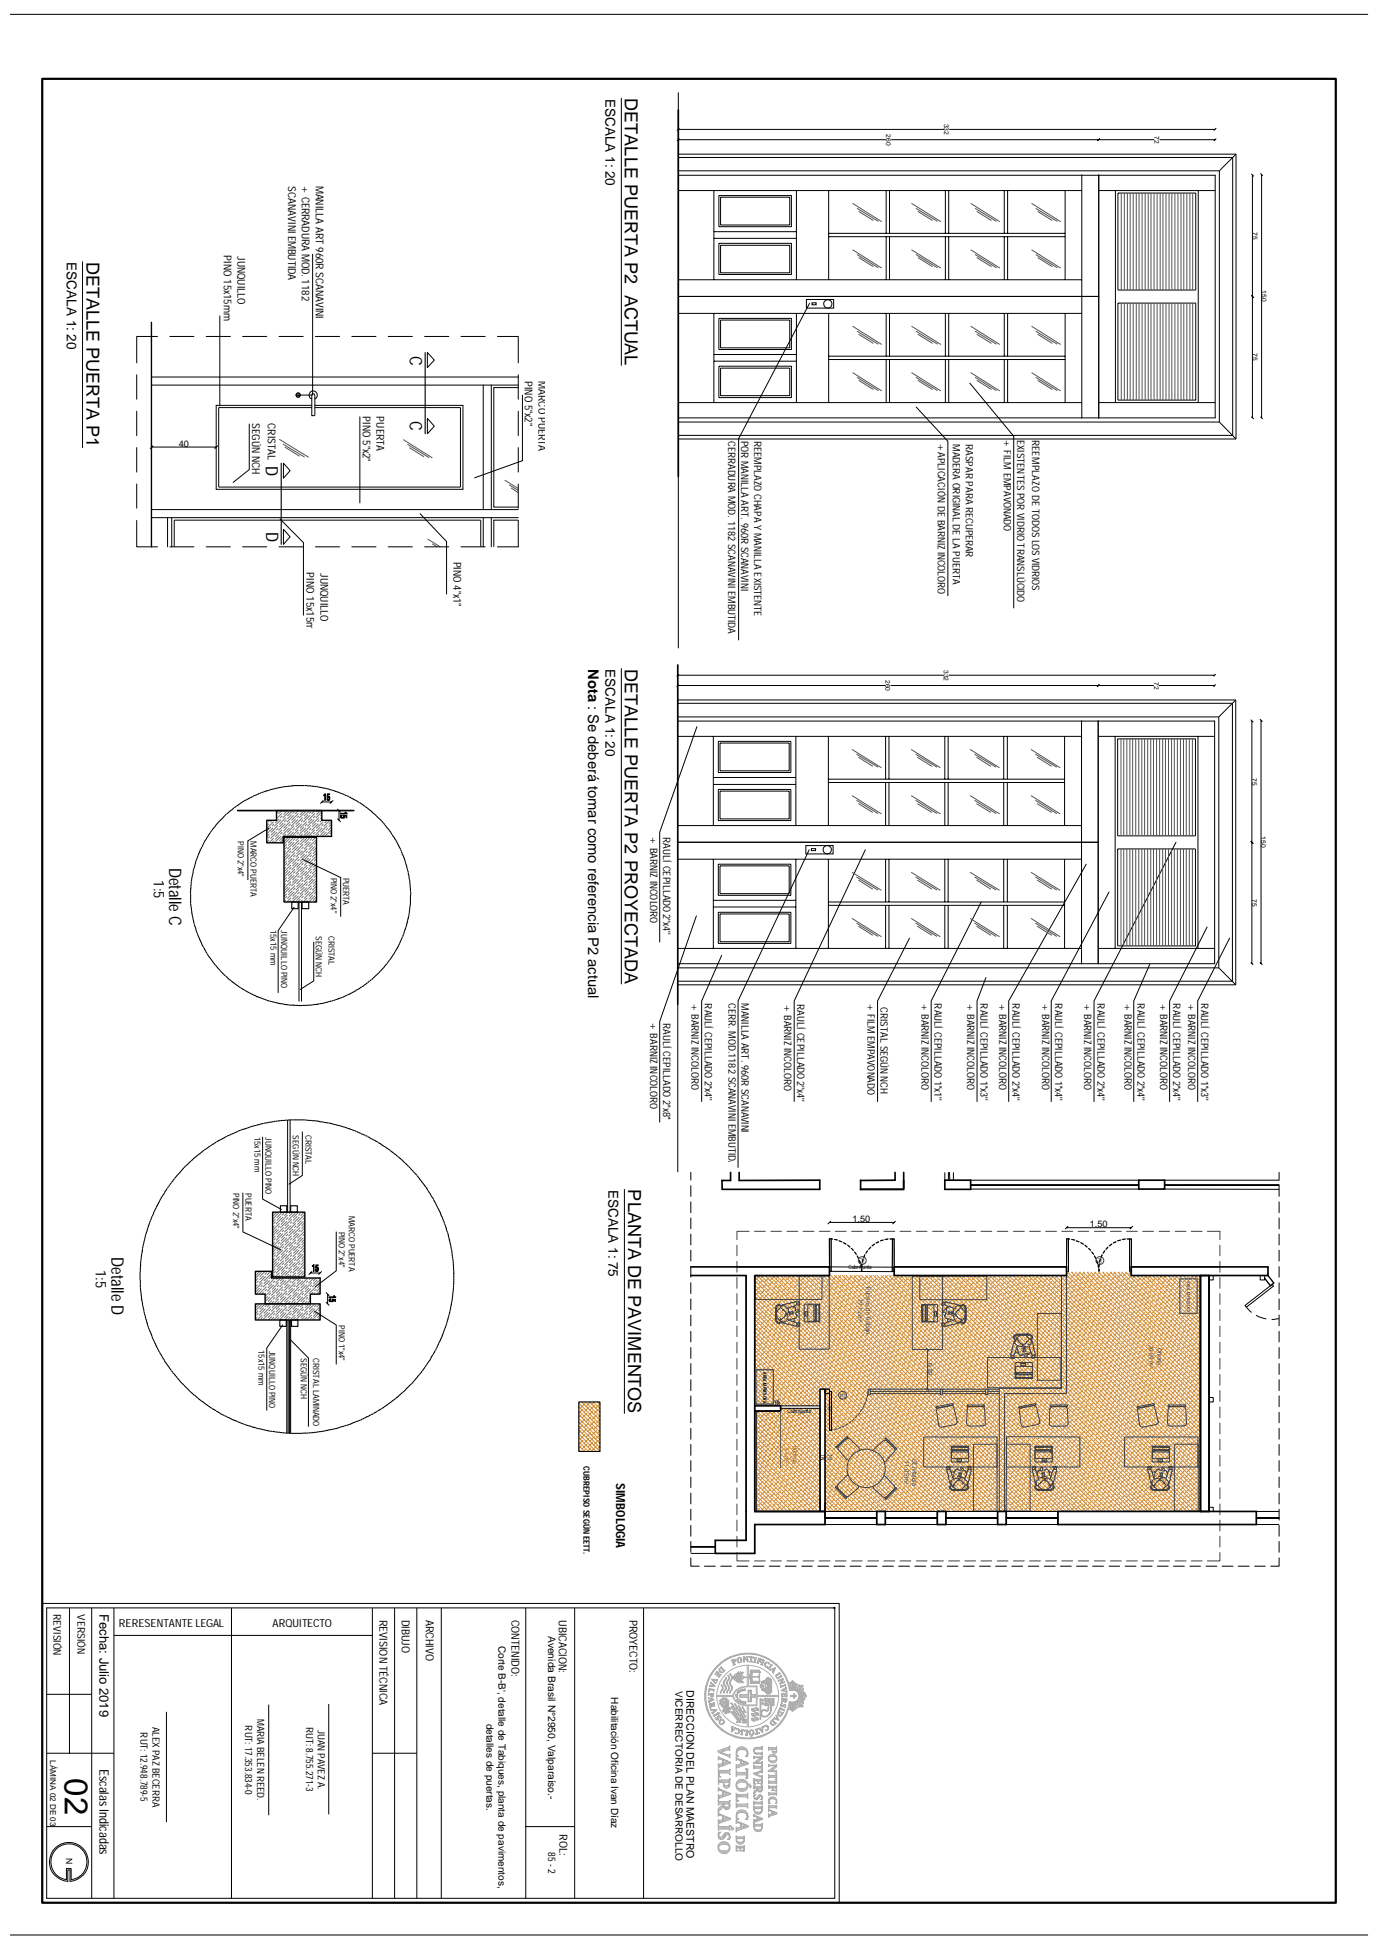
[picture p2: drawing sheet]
<svg xmlns="http://www.w3.org/2000/svg" width="420mm" height="594mm" viewBox="0 0 420 594" stroke-linecap="round" stroke-linejoin="round" font-family="sans-serif">
<defs><g id="words">
<text font-size="10" x="19.7" y="541.8" transform="rotate(90 19.7 541.8)">02</text>
<g font-size="5.5">
<text x="190.4" y="29.9" transform="rotate(90 190.4 29.9)">DETALLE PUERTA P2 ACTUAL</text>
<text x="26.3" y="79.7" transform="rotate(90 26.3 79.7)">DETALLE PUERTA P1</text>
<text x="190.4" y="203.7" transform="rotate(90 190.4 203.7)">DETALLE PUERTA P2 PROYECTADA</text>
<text x="191.4" y="362.3" transform="rotate(90 191.4 362.3)">PLANTA DE PAVIMENTOS</text>
</g>
<g font-size="5.2">
<text x="124.9" y="108.3" transform="rotate(90 124.9 108.3)">C</text>
<text x="124.9" y="128.3" transform="rotate(90 124.9 128.3)">C</text>
<text x="81" y="142" transform="rotate(90 81 142)">D</text>
<text x="81.1" y="161.9" transform="rotate(90 81.1 161.9)">D</text>
<text x="51.6" y="264.3" transform="rotate(90 51.6 264.3)">Detalle C</text>
<text x="34" y="383" transform="rotate(90 34 383)">Detalle D</text>
</g>
<g font-size="4.5">
<text x="179.2" y="203.8" transform="rotate(90 179.2 203.8)">Nota : Se deberá tomar como referencia P2 actual</text>
<text x="46.8" y="268.2" transform="rotate(90 46.8 268.2)">1:5</text>
<text x="29.2" y="386.9" transform="rotate(90 29.2 386.9)">1:5</text>
</g>
<g font-size="4.1">
<text x="184.5" y="30" transform="rotate(90 184.5 30)">ESCALA 1: 20</text>
<text x="20.3" y="79.8" transform="rotate(90 20.3 79.8)">ESCALA 1: 20</text>
<text x="184.5" y="203.8" transform="rotate(90 184.5 203.8)">ESCALA 1: 20</text>
<text x="185.4" y="362.4" transform="rotate(90 185.4 362.4)">ESCALA 1: 75</text>
</g>
<g font-size="4">
<text x="30.3" y="491.7" transform="rotate(90 30.3 491.7)">Fecha: Julio 2019</text>
<text x="30.3" y="538.8" transform="rotate(90 30.3 538.8)">Escalas Indicadas</text>
</g>
<text font-size="3.8" x="187.7" y="451.8" transform="rotate(90 187.7 451.8)">SIMBOLOGIA</text>
<g font-size="3.4">
<text x="36.2" y="495.7">RERESENTANTE LEGAL</text>
<text x="83.1" y="495.7">ARQUITECTO</text>
<text x="115.7" y="493.4" transform="rotate(90 115.7 493.4)">REVISION TÉCNICA</text>
<text x="122.4" y="493.4" transform="rotate(90 122.4 493.4)">DIBUJO</text>
<text x="129.8" y="493.4" transform="rotate(90 129.8 493.4)">ARCHIVO</text>
<text x="155.9" y="493.4" transform="rotate(90 155.9 493.4)">CONTENIDO:</text>
<text x="170.3" y="493.6" transform="rotate(90 170.3 493.6)">UBICACION:</text>
<text x="191.8" y="493.4" transform="rotate(90 191.8 493.4)">PROYECTO:</text>
<text x="170.5" y="558.8" transform="rotate(90 170.5 558.8)">ROL:</text>
</g>
<g font-size="3.3">
<text x="87.8" y="56.6" transform="rotate(90 87.8 56.6)">SCANAVINI EMBUTIDA</text>
<text x="91.9" y="56.4" transform="rotate(90 91.9 56.4)">+ CERRADURA MOD. 1182</text>
<text x="96.2" y="56.5" transform="rotate(90 96.2 56.5)">MANILLA ART 960R SCANAVINI</text>
<text x="68.2" y="77.8" transform="rotate(90 68.2 77.8)">PINO 15x15mm</text>
<text x="72.4" y="77.9" transform="rotate(90 72.4 77.9)">JUNQUILLO</text>
<text x="159.9" y="116" transform="rotate(90 159.9 116)">PINO 5&quot;x2&quot;</text>
<text x="164.1" y="116" transform="rotate(90 164.1 116)">MARCO PUERTA</text>
<text x="76.9" y="128.9" transform="rotate(90 76.9 128.9)">SEGÚN NCH</text>
<text x="81.6" y="128.9" transform="rotate(90 81.6 128.9)">CRISTAL</text>
<text x="110.6" y="126.9" transform="rotate(90 110.6 126.9)">PINO 5&quot;x2&quot;</text>
<text x="114.7" y="126.9" transform="rotate(90 114.7 126.9)">PUERTA</text>
<text x="138.2" y="171.1" transform="rotate(90 138.2 171.1)">PINO 4&quot;x1&quot;</text>
<text x="93.4" y="174.4" transform="rotate(90 93.4 174.4)">PINO 15x15mm</text>
<text x="97.6" y="174.6" transform="rotate(90 97.6 174.6)">JUNQUILLO</text>
</g>
<g font-size="3.2">
<text x="16.3" y="491.7" transform="rotate(90 16.3 491.7)">REVISIÓN</text>
<text x="23.6" y="491.8" transform="rotate(90 23.6 491.8)">VERSIÓN</text>
<text x="209.1" y="514.9" transform="rotate(90 209.1 514.9)">DIRECCION DEL PLAN MAESTRO</text>
</g>
<g font-size="3.1">
<text x="221.8" y="134.3" transform="rotate(90 221.8 134.3)">CERRADURA MOD. 1182 SCANAVINI EMBUTIDA</text>
<text x="225.8" y="134.3" transform="rotate(90 225.8 134.3)">POR MANILLA ART. 960R SCANAVINI</text>
<text x="229.8" y="134.3" transform="rotate(90 229.8 134.3)">REEMPLAZO CHAPA Y MANILLA EXISTENTE</text>
<text x="285.8" y="135" transform="rotate(90 285.8 135)">+APLICACIÓN DE BARNIZ INCOLORO</text>
<text x="290.3" y="135.2" transform="rotate(90 290.3 135.2)">MADERA ORIGINAL DE LA PUERTA</text>
<text x="294.3" y="135.2" transform="rotate(90 294.3 135.2)">RASPAR PARA RECUPERAR</text>
<text x="305.9" y="133.8" transform="rotate(90 305.9 133.8)">+ FILM EMPAVONADO</text>
<text x="309.9" y="134.1" transform="rotate(90 309.9 134.1)">EXISTENTES POR VIDRIO TRANSLÚCIDO</text>
<text x="314.5" y="134.1" transform="rotate(90 314.5 134.1)">REEMPLAZO DE TODOS LOS VIDRIOS</text>
<text x="198.1" y="254.8" transform="rotate(90 198.1 254.8)">+ BARNIZ INCOLORO</text>
<text x="202.1" y="255.1" transform="rotate(90 202.1 255.1)">RAULÍ CEPILLADO 2''x4''</text>
<text x="210.7" y="305.5" transform="rotate(90 210.7 305.5)">+ BARNIZ INCOLORO</text>
<text x="214.7" y="305.7" transform="rotate(90 214.7 305.7)">RAULÍ CEPILLADO 2''x4''</text>
<text x="221.9" y="305.5" transform="rotate(90 221.9 305.5)">CERR. MOD.1182 SCANAVINI EMBUTIDA</text>
<text x="225.9" y="305.5" transform="rotate(90 225.9 305.5)">MANILLA ART. 960R SCANAVINI</text>
<text x="238.9" y="305.8" transform="rotate(90 238.9 305.8)">+ BARNIZ INCOLORO</text>
<text x="242.9" y="306" transform="rotate(90 242.9 306)">RAULÍ CEPILLADO 2''x4''</text>
<text x="264.3" y="305.5" transform="rotate(90 264.3 305.5)">+ FILM EMPAVONADO</text>
<text x="280.8" y="305.5" transform="rotate(90 280.8 305.5)">+ BARNIZ INCOLORO</text>
<text x="284.7" y="305.7" transform="rotate(90 284.7 305.7)">RAULÍ CEPILLADO 1''x1''</text>
<text x="294.7" y="305.5" transform="rotate(90 294.7 305.5)">+ BARNIZ INCOLORO</text>
<text x="298.8" y="305.7" transform="rotate(90 298.8 305.7)">RAULÍ CEPILLADO 1''x3''</text>
<text x="304.5" y="305.5" transform="rotate(90 304.5 305.5)">+ BARNIZ INCOLORO</text>
<text x="308.5" y="305.7" transform="rotate(90 308.5 305.7)">RAULÍ CEPILLADO 2''x4''</text>
<text x="317.5" y="305.5" transform="rotate(90 317.5 305.5)">+ BARNIZ INCOLORO</text>
<text x="321.5" y="305.7" transform="rotate(90 321.5 305.7)">RAULÍ CEPILLADO 1''x4''</text>
<text x="330.4" y="305.5" transform="rotate(90 330.4 305.5)">+ BARNIZ INCOLORO</text>
<text x="334.3" y="305.7" transform="rotate(90 334.3 305.7)">RAULÍ CEPILLADO 2''x4''</text>
<text x="342.6" y="305.5" transform="rotate(90 342.6 305.5)">+ BARNIZ INCOLORO</text>
<text x="346.6" y="305.7" transform="rotate(90 346.6 305.7)">RAULÍ CEPILLADO 2''x4''</text>
<text x="353.5" y="305.5" transform="rotate(90 353.5 305.5)">+ BARNIZ INCOLORO</text>
<text x="357.5" y="305.7" transform="rotate(90 357.5 305.7)">RAULÍ CEPILLADO 2''x4''</text>
<text x="362" y="305.5" transform="rotate(90 362 305.5)">+ BARNIZ INCOLORO</text>
<text x="366" y="305.7" transform="rotate(90 366 305.7)">RAULÍ CEPILLADO 1''x3''</text>
<text x="198.1" y="311.4" transform="rotate(90 198.1 311.4)">+ BARNIZ INCOLORO</text>
<text x="202.1" y="311.5" transform="rotate(90 202.1 311.5)">RAULÍ CEPILLADO 2''x8''</text>
<text x="268.3" y="306.8" transform="rotate(90 268.3 306.8)">CRISTAL SEGÚN NCH</text>
<text x="167" y="498.3" transform="rotate(90 167 498.3)">Avenida Brasil N°2950, Valparaíso.-</text>
<text x="167" y="564.2" transform="rotate(90 167 564.2)">85 - 2</text>
</g>
<g font-size="3">
<text x="151.9" y="501.5" transform="rotate(90 151.9 501.5)">Corte B-B', detalle de Tabiques, planta de pavimentos,</text>
<text x="205.8" y="515.2" transform="rotate(90 205.8 515.2)">VICERRECTORIA DE DESARROLLO</text>
<text x="186.2" y="517.1" transform="rotate(90 186.2 517.1)">Habilitación Oficina Ivan Díaz</text>
<text x="42.8" y="527.8" transform="rotate(90 42.8 527.8)">RUT: 12.948.789-5</text>
<text x="46.5" y="526.1" transform="rotate(90 46.5 526.1)">ALEX PAZ BECERRA</text>
<text x="74.7" y="525.7" transform="rotate(90 74.7 525.7)">RUT: 17.353.834-0</text>
<text x="78.3" y="523.7" transform="rotate(90 78.3 523.7)">MARIA BELEN REED.</text>
<text x="93.3" y="526.1" transform="rotate(90 93.3 526.1)">RUT: 8.755.271-3</text>
<text x="96.9" y="526.9" transform="rotate(90 96.9 526.9)">JUAN PAVEZ A.</text>
<text x="148.3" y="525.1" transform="rotate(90 148.3 525.1)">detalles de puertas.</text>
</g>
<g font-size="2.8">
<text x="54.5" y="136.1">40</text>
<text x="259.8" y="372.3">1.50</text>
<text x="332.1" y="373.9">1.50</text>
</g>
<g font-size="2.6">
<text x="72.5" y="256.3" transform="rotate(90 72.5 256.3)">PINO 2&quot;x4&quot;</text>
<text x="76.3" y="256.3" transform="rotate(90 76.3 256.3)">MARCO PUERTA</text>
<text x="100.8" y="267.3" transform="rotate(90 100.8 267.3)">PINO 2&quot;x4&quot;</text>
<text x="104.6" y="267.3" transform="rotate(90 104.6 267.3)">PUERTA</text>
<text x="82.4" y="283.3" transform="rotate(90 82.4 283.3)">15x15 mm</text>
<text x="85.7" y="283.4" transform="rotate(90 85.7 283.4)">JUNQUILLO PINO</text>
<text x="96.3" y="285.1" transform="rotate(90 96.3 285.1)">SEGÚN NCH</text>
<text x="100.1" y="285.1" transform="rotate(90 100.1 285.1)">CRISTAL</text>
<text x="77.6" y="346.3" transform="rotate(90 77.6 346.3)">15x15 mm</text>
<text x="80.9" y="346.3" transform="rotate(90 80.9 346.3)">JUNQUILLO PINO</text>
<text x="89.2" y="345.8" transform="rotate(90 89.2 345.8)">SEGÚN NCH</text>
<text x="93" y="345.8" transform="rotate(90 93 345.8)">CRISTAL</text>
<text x="71" y="363.4" transform="rotate(90 71 363.4)">PINO 2&quot;x4&quot;</text>
<text x="74.8" y="363.4" transform="rotate(90 74.8 363.4)">PUERTA</text>
<text x="106.3" y="370.4" transform="rotate(90 106.3 370.4)">MARCO PUERTA</text>
<text x="103.2" y="375.2" transform="rotate(90 103.2 375.2)">PINO 2&quot;x4&quot;</text>
<text x="103.2" y="403.7" transform="rotate(90 103.2 403.7)">PINO 1&quot;x4&quot;</text>
<text x="78.7" y="411.3" transform="rotate(90 78.7 411.3)">15x15 mm</text>
<text x="82" y="411.5" transform="rotate(90 82 411.5)">JUNQUILLO PINO</text>
<text x="91.6" y="413.7" transform="rotate(90 91.6 413.7)">SEGÚN NCH</text>
<text x="95.4" y="413.7" transform="rotate(90 95.4 413.7)">CRISTAL LAMINADO</text>
<text x="177.8" y="446.7" transform="rotate(90 177.8 446.7)">CUBREPISO SEGÚN EETT.</text>
<text x="20.2" y="566.1" transform="rotate(90 20.2 566.1)">N</text>
</g>
<text font-size="2.5" x="15.3" y="536.2" transform="rotate(90 15.3 536.2)">LÁMINA 02 DE 03</text>
<g font-size="2">
<text x="270" y="40.9" transform="rotate(90 270 40.9)">260</text>
<text x="287.7" y="37.6" transform="rotate(90 287.7 37.6)">332</text>
<text x="351.8" y="41.4" transform="rotate(90 351.8 41.4)">72</text>
<text x="381.7" y="70.7" transform="rotate(90 381.7 70.7)">75</text>
<text x="384.5" y="88.4" transform="rotate(90 384.5 88.4)">150</text>
<text x="381.7" y="107.7" transform="rotate(90 381.7 107.7)">75</text>
<text x="269.8" y="207.2" transform="rotate(90 269.8 207.2)">260</text>
<text x="287.5" y="204" transform="rotate(90 287.5 204)">332</text>
<text x="351.6" y="207.7" transform="rotate(90 351.6 207.7)">72</text>
<text x="381.5" y="237" transform="rotate(90 381.5 237)">75</text>
<text x="384.3" y="254.7" transform="rotate(90 384.3 254.7)">150</text>
<text x="381.5" y="274" transform="rotate(90 381.5 274)">75</text>
</g>
<text font-size="2" fill="#404040" x="282.7" y="415.3" transform="rotate(90 282.7 415.3)">0.92</text>
<g font-size="1.9" fill="#404040">
<text x="261.5" y="395.7" transform="rotate(90 261.5 395.7)">19,12 m²</text>
<text x="263.9" y="392.1" transform="rotate(90 263.9 392.1)">Puestos de Trabajo</text>
<text x="350.2" y="409.7" transform="rotate(90 350.2 409.7)">20,89 m²</text>
<text x="352.6" y="410.6" transform="rotate(90 352.6 410.6)">Oficina</text>
<text x="239.1" y="440.7" transform="rotate(90 239.1 440.7)">3,5 m²</text>
<text x="241.6" y="440.4" transform="rotate(90 241.6 440.4)">Bodega</text>
<text x="275.6" y="445.1" transform="rotate(90 275.6 445.1)">11.05 m²</text>
<text x="278" y="444.5" transform="rotate(90 278 444.5)">Of.Jefatura</text>
</g>
<g font-size="1.8" fill="#404040">
<text x="262.1" y="383.2" transform="rotate(90 262.1 383.2)">P2</text>
<text x="334.5" y="383.2" transform="rotate(90 334.5 383.2)">P2</text>
<text x="255.9" y="425.8">P1</text>
<text x="236.1" y="426.2" transform="rotate(90 236.1 426.2)">TN</text>
<text x="252.2" y="442.9" transform="rotate(90 252.2 442.9)">TN</text>
</g>
<g font-size="1.8">
<text x="258.5" y="386.6">Cubrejunta</text>
<text x="235.9" y="428">TN</text>
<text x="239.9" y="430.5">Cubrejunta</text>
<text x="250.1" y="442.9" transform="rotate(90 250.1 442.9)">TN</text>
</g>
<g font-size="1.4" fill="#404040">
<text x="361.6" y="390.4" transform="rotate(90 361.6 390.4)">AREA IMPRESORA</text>
<text x="232.5" y="418.1" transform="rotate(90 232.5 418.1)">AREA IMPRESORA</text>
</g>
</g></defs>
<path d="M46.1 98.2v68.4M84.2 246.9h13.8v3h3v4.9h-14.7v2h-5v-6.9h2.9zM86.5 255.1h9.9v19.7h-9.9zM83.1 369.3h9.8v19.7h-9.8zM77.8 397.2h19.7v4.9h-19.7zM77.8 387.3h4.9v2.1h14.8v4.9h-2.9v2.9h-13.8v-2.9h-3zM386.3 388.6l1.8 2.3-1 .8-1.8-2.3M230 429.9h7.8v-1.6v1.6zM230 428.3h7.8M252.7 428.3v1.6M249.9 456.6v3.9v-37.3h1.5v39.1M251.4 457.8v2.7" fill="none" stroke="#000" stroke-width=".42"/>
<g fill="none" stroke="#000" stroke-width=".3">
<path d="M3.1 4.4h413.6M206.7 28.3v169.1M206.7 39.4h80.9M207 39l-.8 .8M289.2 39.4h81M370.6 39l-.8 .8M206.7 53.4h163.5v73.9h-163.5M206.7 52h164.8M206.7 48h168.9v84.6h-168.9M206.7 47h169.9M206.7 58.1h122.9M206.7 42.6h63.2"/>
<path d="M207 42.2l-.8 .7M217.5 58.1v27.1M219 59.6h22.1v9.5h-22.1zM242.7 58.1v27.1M252.5 58.1v27.1M270 58.1v13M271 58.1v13M271.5 42.6h80.2M288 58.1v13M289.1 58.1v13M306 58.1v13M307 58.1v13"/>
<path d="M324.5 58.1v27.1M329.6 53.1v74.4M334.8 53.1v74.2M334.8 58.1h35.4M335.1 42.2l-.8 .7M339.9 58.1v64.6M340.6 58.8h23.7v29.6h-23.7zM353.3 42.6h16.9M365.1 58.1v64.6M370.6 42.2l-.8 .7M371.5 52v76.6M376.6 47v86.7"/>
<path d="M376.6 47l-5.1 5M381.3 53l.7 .7M381.6 53.4v73.9M384 52.8l.7 .8M384.4 53.1v74.2M95.2 77.4v43l-4.9 .1 1-.1M217.5 72.6h25.2M217.5 70.6h25.2M219 74.1h22.1v9.5h-22.1zM219.5 60.1h21.1v8.5h-21.1zM219.5 74.7h21.1v8.4h-21.1zM252.5 72.1h72"/>
<path d="M252.5 71.1h72M270 72.1v13.1M271 72.1v13.1M288 72.1v13.1M289.1 72.1v13.1M306 72.1v13.1M307 72.1v13.1M67 96.2v27.6M206.7 85.2h122.9M206.7 95.5h122.9M217.5 95.5v27.2M219 97h22.1v9.5h-22.1z"/>
<path d="M219.5 97.5h21.1v8.5h-21.1zM242.7 95.5v27.2M245.7 91.2h8.3v2.7h-8.3zM246.6 92.4l-21.6 41.3v61.3M247.4 92.3h1.3v.6h-1.3zM252.5 95.5v27.2M270 95.5v13M271 95.5v13M288 95.5v13M289.1 95.5v13M306 95.5v13M307 95.5v13"/>
<path d="M324.5 95.5v27.2M334.8 90.3h-128.1h128.1v37.2M340.6 92.3h23.7v29.6h-23.7zM381.3 90l.7 .7M41.7 114.2v7.4M46.1 114.9h111.8M46.1 117.3h111.8M48 102.5h-6.3v8M51.7 102.5h7.4M62.8 102.5h7.4M73.9 102.5h7.4M85 102.5h7.4"/>
<path d="M96.1 102.5h7.4M107.2 102.5h7.4M118.3 102.5h7.3M129.4 102.5h7.3M130.2 107.4l2.1 2.3-2.1 2.3zM140.5 102.5h7.3M147.2 117.3v38M149.7 117.3v38M151.6 102.5h6.3v8M157.9 118.1h-7.4v36.4h7.4M157.9 114.2v7.4M217.5 108h25.2"/>
<path d="M217.5 110h25.2M219 111.6h22.1v9.5h-22.1zM219.5 112.2h21.1v8.3h-21.1zM252.5 108.5h72M252.5 109.5h72M270 109.5v13.2M271 109.5v13.2M288 109.5v13.2M289.1 109.5v13.2M295.5 116.7l13.4 16.2v52.3M306 109.5v13.2M307 109.5v13.2"/>
<path d="M41.7 125.3v7.4M41.7 136.4v7.4M46.1 136.2h19.8M46.7 135.8l-1 .9M66.4 135.8l-1 .9M75.9 129.1v14l-4.9 3.9M95 121.6a1.28 1.28 0 0 1-.6-2 1.28 1.28 0 0 1 2 0 1.28 1.28 0 0 1-.6 2M95 123.5h-29.1v25.6h75.2v-25.6h-45.2M95 124.2h-28.4v24.2h73.7v-24.2h-44.4M95.8 120.4v-.4l-.4-.1-.3 .1-.1 .4v6.2h.9v-6.2M109.6 126.9v26.4M130.2 127.5l2.1 2.4-2.1 2.2z"/>
<path d="M157.9 125.3v7.4M157.9 136.4v7.4M159.2 120.3v20l-14.7 5.3M206.7 128.6h164.8M206.7 133.7h169.9M206.7 122.7h122.9M279.1 124l9.7 10.4v47.1M334.8 122.7h35.4M371.5 128.6l5.1 5.1M381.3 127l.7 .6M384 127l.7 .6M41.7 158.6v8h6.3"/>
<path d="M41.7 147.5v7.3M46.1 157.7h111.8M46.1 155.3h111.8M51.1 157.7v8.9M52.3 157.7v8.9M85.3 158l7.2 7.3v22.2M86.4 141.1l2 2.3-2 2.3zM127.9 156.4l8.2 8.6v16.1M147.2 157.7v8.9M149.7 157.7v8.9M157.9 158.5h-7.4v8.1M157.9 158.6v8h-6.3"/>
<path d="M157.9 147.5v7.3M51.7 166.6h7.4M53.1 166.6v-8.1h93.4v8.1M62.8 166.6h7.4M73.9 166.6h7.4M85 166.6h7.4M86.4 161.3l2 2.2-2 2.3zM96.1 166.6h7.4M107.2 166.6h7.4M118.3 166.6h7.3M129.4 166.6h7.3M140.5 166.6h7.3"/>
<path d="M206.5 219.7h163.6v73.9h-163.6M206.5 218.4h164.8M206.5 214.3h169v84.6h-169M206.5 213.2h170M206.5 208.8h63.2M206.5 205.7h81M206.8 208.5l-.6 .8M206.8 205.4l-.6 .7M271.4 208.8h80.1M289.1 205.7h81M329.5 219.5v74.3M334.6 219.5v74.1"/>
<path d="M334.9 208.5l-.6 .8M353.1 208.8h17M370.4 208.5l-.7 .8M370.4 205.4l-.7 .7M371.3 218.4v76.5M376.5 213.2v86.8M376.5 213.2l-5.2 5.2M381.1 219.3l.7 .7M381.4 219.7v73.9M383.9 219.1l.7 .8M384.2 219.5v74.1M206.5 224.3h123"/>
<path d="M212.3 221.4l-11.3 32.1v33.5M217.3 224.3v27.2M217.3 239h25.2M217.3 236.9h25.2M218.9 225.9h22.1v9.4h-22.1zM219.4 226.4h21.1v8.4h-21.1zM242.5 224.3v27.2M252.4 224.3v27.2M252.4 238.4h72M252.4 237.4h72M269.8 224.3v13.1M269.8 238.4v13.1"/>
<path d="M270.8 224.3v13.1M270.8 238.4v13.1M287.9 224.3v13.1M287.9 238.4v13.1M288.9 224.3v13.1M288.9 238.4v13.1M305.8 224.3v13.1M305.8 238.4v13.1M306.9 224.3v13.1M306.9 238.4v13.1M324.4 224.3v27.2M334.6 224.3h35.5"/>
<path d="M339.8 224.3v64.6M340.5 225.1h23.7v29.5h-23.7zM365 224.3v64.6M82 252.3l-6.5 3.9v11.9M98 244.3h3M98.6 243.8l-1 1M101.5 243.8l-1 1M102.8 246.4l1 1.1M102.8 249.4l1 1M103.3 246.9v3M206.5 251.5h123M218.9 240.5h22.1v9.5h-22.1z"/>
<path d="M219.4 241h21.1v8.5h-21.1zM245.5 257.6h8.3v2.6h-8.3zM246.5 258.9l-21.6 46v50.8M247.2 258.5h1.3v.6h-1.3zM263.7 258.9l-21.7 46v30.7M334.6 256.6h-128.1h128.1v37.2M340.5 258.6h23.7v29.6h-23.7zM358.3 256.6l-25 48.3v30.7M381.1 256.3l.7 .7M89.7 276.3l-4.9 7.2v19M90.8 274.8h1.2M91.1 274.8v30.3"/>
<path d="M91.9 274.8v30.3M92.1 261.8l11.7 5.5v12M206.5 261.8h123M212.2 279l-11.2 32.2v30.7M217.3 261.8v27.1M217.3 274.3h25.2M217.3 276.3h25.2M218.9 263.3h22.1v9.5h-22.1zM218.9 277.9h22.1v9.5h-22.1zM219.4 263.8h21.1v8.5h-21.1zM219.4 278.4h21.1v8.5h-21.1zM242.5 261.8v27.1"/>
<path d="M252.4 274.8h72M252.4 261.8v27.1M252.4 275.8h72M269.8 261.8v13M269.8 275.8v13.1M270.8 261.8v13M270.8 275.8v13.1M287.9 261.8v13M287.9 275.8v13.1M288.9 261.8v13M288.9 275.8v13.1M299 274.8l-15.3 30.1v30.7"/>
<path d="M305.8 261.8v13M305.8 275.8v13.1M306.9 261.8v13M306.9 275.8v13.1M324.4 261.8v27.1M331 263.3l-23.7 41.6v30.7M337.9 271.8l-17.6 33.1v30.7M95.6 286.9v11.9l-4.2 2.7M206.5 294.9h164.8M206.5 288.9h123M219.9 291.1l-6.1 13.8v30.7M277.1 285.8l-9.7 19.1v30.7"/>
<path d="M300.4 297.8l-2.7 7.1v30.7M334.6 288.9h35.5M350.4 293.7l-5 11.2v30.7M367.8 282.4l-11.4 22.5v30.7M371.3 294.9l5.2 5.1M374.6 285.8l-9.7 19.1v30.7M381.1 293.3l.7 .6M383.9 293.3l.7 .6M206.5 306v51M206.5 300h170M80 346.3v19l5.9 3.2M87.6 341.3v28"/>
<path d="M88.4 341.2v28.1M92.1 344.7v13.4l-4.1 2.7M210.5 357.2v2.4M287.9 357.2v2.4M289 357.2v2.4M289.3 357.2l.1 2.4M290.5 357.2v2.4M295.7 359.6h51.3M389.7 357.2v2.4h-34.9M74 363.4v11.9l11.7 5.5M87.4 369.3h1.2M102.4 375.2v12l-6.4 4.9"/>
<path d="M210.5 361.2v3.3M210.5 366.2v3.3M210.5 371.1v3.3M210.5 376v3.3M252.7 372.4h19.8M253.2 372l-1 .9M253.2 377.4l.5 .1M253.2 377.4h-.5v9.9M253.2 377.4v9.9h-.5M254.2 377.6l1 .2M255.6 378l.9 .3M257 378.6l.8 .5"/>
<path d="M258.2 379.4l.8 .6M265.3 380l-.6 .6M266.5 379l-.8 .6M267.8 378.3l-.8 .5M269.2 377.8l-1 .3M270.6 377.5l-.9 .2M271.1 377.5h1.4v9.8h-.6v-9.8M272.9 372l-1 .9M295.7 361.2h51.3M295.7 360.9h51.3M295.7 362.3h51.3M325 374h19.7"/>
<path d="M325.5 373.5l-1 1M325.5 377.4h-.5v9.9M325.5 377.4l.5 .1M325.5 377.4v9.9M326.5 377.6l1 .2M327.9 378l.9 .3M329.3 378.6l.8 .5M330.5 379.4l.8 .6M337.7 380l-.7 .6M338.8 379l-.8 .6M340.1 378.3l-.9 .5M341.5 377.8l-1 .3"/>
<path d="M342.9 377.5l-.9 .2M343.4 377.5h.8M344.2 377.5h.6l-.1 9.8M344.2 377.5v9.8M345.2 373.5l-.9 1M354.8 362.3h34.9M354.8 361.2h34.9M354.8 360.9h34.9M389.7 361.2v3.3M389.7 366.2v3.3M389.7 371.1v3.3M389.7 376v3.3"/>
<path d="M94.6 387.8h2.9M95.1 387.3l-1 1M95.8 399.4l6.6 4.3v12M98 387.3l-1 1M99.3 393.8l1 1M99.3 396.7l1 1M99.8 394.3v2.9M210.5 380.9v3.3M210.5 385.9v3.2M210.5 390.8v3.3M210.5 395.7v3.3M252.7 386l19.8 .1"/>
<path d="M252.7 387.3l19.7 .1M259.3 380.3l.7 .7M260.3 381.4l.6 .8M261.2 382.6l.4 .9M261.8 383.9l.3 1M262.3 385.4l.2 .9M262.6 386.6v.7l-.1-.5M262.6 385v1.1M263 383.6l-.3 1M263.6 382.2l-.5 1M264.3 381.1l-.5 .7M331.6 380.3l.7 .7"/>
<path d="M332.7 381.4l.5 .8M333.4 382.6l.5 .9M334.1 383.9l.3 1M334.6 385.4l.1 .9M334.9 386.6v.7l-.1-.5M334.9 385v1.1M335.3 383.6l-.3 1M335.9 382.2l-.5 1M336.6 381.1l-.5 .7M369.7 388.6v1.3h-1.3M379.3 397.7l8.3-6.4 .4 .5-8.3 6.4zM379.7 398.2l1.6 1.7"/>
<path d="M384 388.6v1.3h1.3v-1.3M389.7 380.9v3.3M389.7 385.9v3.2M389.7 390.8v3.3M389.7 395.7v3.3M86.2 403.6l-4.9 7.1v19M87.4 402.1v34.5M87.8 402.1v34.5M88.2 402.1v34.6M88.4 408.1l5.6 5.6v21M88.6 402.1v34.6M210.5 400.6v3.3"/>
<path d="M210.5 405.6v3.2M210.5 410.5v3.3M210.5 415.4v3.3M382.7 400.7l3.1 1.1M389.7 401.7l-2.3 .3M389.7 400.6v3.3M389.7 405.6v3.2M389.7 410.5v3.3M389.7 415.4v3.3M210.5 420.3v3.3M210.5 425.3v3.3M210.5 430.2v3.3"/>
<path d="M210.5 435.2v3.3M230.4 429.9h7.4v-.8h12.1v31.4h-19.5zM237.8 428.3h12.1M251.4 423.2h1.3v1.4h-1.3zM252.7 423.9h.6v11.9h-.6zM368.4 425.8h1.3v1.3h-1.3M389.7 420.3v3.3M389.7 425.3v3.3M389.7 430.2v3.3M389.7 435.2v3.3M210.5 440.1v3.3M210.5 445v3.3"/>
<path d="M210.5 450v3.2M210.5 454.9v3.3M210.5 459.8v3.3M368.4 459.2h1.3v1.3M389.7 440.1v3.3M389.7 445v3.3M389.7 450v3.2M389.7 454.9v3.3M389.7 459.8v3.3M210.5 474.6v2.6h2.5M210.5 473.3h7.4M210.5 471.4h7.4"/>
<path d="M210.5 471.1h7.4M210.5 464.7v3.3M210.5 469.6v3.3M214.6 477.2h3.3M219.6 477.2h3.2M224.5 477.2h3.3M229.4 477.2h3.3M234.4 477.2h3.3M239.3 477.2h3.3M244.3 477.2h3.2M249.2 477.2h3.3M251.4 460.5h15.7"/>
<path d="M251.4 464.5h15.7M251.4 462.6h15.7M251.4 462.3h15.7M254.1 477.2h3.3M259 477.2h3.3M263.9 477.2h3.3M268.9 477.2h3.3M269.7 460.5h15.9M269.7 464.5h15.9M269.7 462.6h15.9M269.7 462.3h15.9M273.8 477.2h3.3"/>
<path d="M278.7 477.2h3.3M283.6 477.2h3.3M288.2 460.5h15.8M288.2 464.5h15.8M288.2 462.6h15.8M288.2 462.3h15.8M288.6 477.2h3.2M293.5 477.2h3.3M298.4 477.2h3.4M303.4 477.2h3.3M306.6 460.5h15.7M306.6 464.5h15.7"/>
<path d="M306.6 462.6h15.7M306.6 462.3h15.7M308.3 477.2h3.3M313.3 477.2h3.2M318.2 477.2h3.3M323.1 477.2h3.3M328 477.2h3.3M332.9 477.2h3.3M337.9 477.2h3.2M342.8 477.2h3.3M347.7 477.2h3.3M352.6 477.2h3.3"/>
<path d="M357.5 477.2h3.3M362.5 477.2h3.3M367.5 477.2h3.3M372.4 477.2h3.3M377.3 477.2h3.3M382.3 477.2h3.2M382.8 460.5h6.9M382.8 464.5h6.9M382.8 462.6h6.9M382.8 462.3h6.9M389.7 474.6v2.6h-2.5M389.7 464.7v3.3"/>
<path d="M389.7 469.6v3.3M12.9 488.5h242.8v91.2M14.2 489.9h240.1v88.4h-240.1zM21.2 489.9v44.2M27.9 489.9v88.4M34.7 498.2h78.8M34.7 489.9v88.4M70.5 489.9v88.4M113.5 489.9v88.4M120.2 489.9v88.4M127 489.9v88.4M134.5 489.9v88.4"/>
<path d="M160.2 489.9v88.4M175.1 489.9v88.4M196.1 489.9v88.4M14.2 516.2h13.7M81.9 519.3v33.7M100.2 519.1v33.7M14.2 534.1h20.5M50.7 521.5v33.6M113.5 534.1h13.5M14.2 556.5h13.7M160.2 556.5h14.9M3.1 589.5h413.6"/>
<circle cx="252.2" cy="92.6" r="1.28"/>
<circle cx="90.9" cy="120.4" r=".61"/>
<circle cx="90.9" cy="120.4" r=".67"/>
<circle cx="252.1" cy="258.9" r="1.28"/>
</g>
<g fill="none" stroke="#545454" stroke-width=".3">
<path d="M341.6 58.8v29.6M342.6 58.8v29.6M343.5 58.8v29.6M344.3 58.8v29.6M345.3 58.8v29.6M346.2 58.8v29.6M347 58.8v29.6M348 58.8v29.6M348.9 58.8v29.6M349.8 58.8v29.6M350.7 58.8v29.6M351.6 58.8v29.6"/>
<path d="M352.6 58.8v29.6M353.5 58.8v29.6M354.3 58.8v29.6M355.3 58.8v29.6M356.2 58.8v29.6M357 58.8v29.6M358 58.8v29.6M358.9 58.8v29.6M359.8 58.8v29.6M360.7 58.8v29.6M361.6 58.8v29.6M362.5 58.8v29.6"/>
<path d="M363.4 58.8v29.6M259.8 61.9l8.8 5.6M259.8 76.1l8.8 5.6M261.1 63.5l6.5 4M261.1 77.5l6.5 4.1M261.6 64.4l4.5 2.8M261.6 78.5l4.5 2.8M277.7 76.1l9 5.6M277.7 61.9l9 5.6M279.1 77.5l6.6 4.1M279.1 63.5l6.6 4M279.7 78.5l4.4 2.8"/>
<path d="M279.7 64.4l4.4 2.8M295.7 61.9l8.9 5.6M295.7 76.1l8.9 5.6M297.1 63.5l6.5 4M297.1 77.5l6.5 4.1M297.6 64.4l4.5 2.8M297.6 78.5l4.5 2.8M314.3 61.9l8.9 5.6M314.3 76.1l8.9 5.6M315.6 63.5l6.6 4M315.6 77.5l6.6 4.1M316.1 64.4l4.5 2.8"/>
<path d="M316.1 78.5l4.5 2.8M259.8 99.4l8.8 5.6M277.7 99.4l9 5.6M295.7 99.4l8.9 5.6M314.3 99.4l8.9 5.6M341.6 92.3v29.6M342.6 92.3v29.6M343.5 92.3v29.6M344.3 92.3v29.6M345.3 92.3v29.6M346.2 92.3v29.6M347 92.3v29.6"/>
<path d="M348 92.3v29.6M348.9 92.3v29.6M349.8 92.3v29.6M350.7 92.3v29.6M351.6 92.3v29.6M352.6 92.3v29.6M353.5 92.3v29.6M354.3 92.3v29.6M355.3 92.3v29.6M356.2 92.3v29.6M357 92.3v29.6M358 92.3v29.6"/>
<path d="M358.9 92.3v29.6M359.8 92.3v29.6M360.7 92.3v29.6M361.6 92.3v29.6M362.5 92.3v29.6M363.4 92.3v29.6M259.8 113.5l8.8 5.6M261.1 100.9l6.5 4M261.1 114.9l6.5 4.1M261.6 101.8l4.5 2.8M261.6 115.9l4.5 2.8M277.7 113.5l9 5.6"/>
<path d="M279.1 114.9l6.6 4.1M279.1 100.9l6.6 4M279.7 115.9l4.4 2.8M279.7 101.8l4.4 2.8M295.7 113.5l8.9 5.6M297.1 100.9l6.5 4M297.1 114.9l6.5 4.1M297.6 101.8l4.5 2.8M297.6 115.9l4.5 2.8M314.3 113.5l8.9 5.6M315.6 100.9l6.6 4M315.6 114.9l6.6 4.1"/>
<path d="M316.1 101.8l4.5 2.8M316.1 115.9l4.5 2.8M85.1 133.8l9 5.5M86.2 135.3l6.6 3.9M86.8 136.2l4.5 2.8M122.9 133.9l8.8 5.6M124.1 135.4l6.6 4M124.7 136.4l4.5 2.8M153.8 146.3l4.1 2.5M155.1 147.7l2.8 1.7M155.7 148.6l2.2 1.5M130.3 164.2l3.8 2.4"/>
<path d="M131.7 165.7l1.5 .9M259.6 228.3l9 5.6M260.9 229.8l6.6 3.9M261.5 230.7l4.4 2.8M277.6 228.3l8.9 5.6M279 229.8l6.5 3.9M279.5 230.7l4.5 2.8M295.6 228.3l8.9 5.6M296.9 229.8l6.6 3.9M297.5 230.7l4.4 2.8M314.1 228.3l8.9 5.6M315.5 229.8l6.5 3.9"/>
<path d="M316 230.7l4.5 2.8M341.5 225.1v29.5M342.4 225.1v29.5M343.3 225.1v29.5M344.3 225.1v29.5M345.1 225.1v29.5M346 225.1v29.5M347 225.1v29.5M347.9 225.1v29.5M348.7 225.1v29.5M349.7 225.1v29.5M350.6 225.1v29.5"/>
<path d="M351.5 225.1v29.5M352.4 225.1v29.5M353.3 225.1v29.5M354.2 225.1v29.5M355.1 225.1v29.5M356 225.1v29.5M357 225.1v29.5M357.8 225.1v29.5M358.7 225.1v29.5M359.7 225.1v29.5M360.6 225.1v29.5M361.4 225.1v29.5"/>
<path d="M362.4 225.1v29.5M363.3 225.1v29.5M259.6 242.4l9 5.6M260.9 243.8l6.6 4.1M261.5 244.8l4.4 2.7M277.6 242.4l8.9 5.6M279 243.8l6.5 4.1M279.5 244.8l4.5 2.7M295.6 242.4l8.9 5.6M296.9 243.8l6.6 4.1M297.5 244.8l4.4 2.7M314.1 242.4l8.9 5.6"/>
<path d="M315.5 243.8l6.5 4.1M316 244.8l4.5 2.7M341.5 258.6v29.6M342.4 258.6v29.6M343.3 258.6v29.6M344.3 258.6v29.6M345.1 258.6v29.6M346 258.6v29.6M347 258.6v29.6M347.9 258.6v29.6M348.7 258.6v29.6M349.7 258.6v29.6"/>
<path d="M350.6 258.6v29.6M351.5 258.6v29.6M352.4 258.6v29.6M353.3 258.6v29.6M354.2 258.6v29.6M355.1 258.6v29.6M356 258.6v29.6M357 258.6v29.6M357.8 258.6v29.6M358.7 258.6v29.6M359.7 258.6v29.6M360.6 258.6v29.6"/>
<path d="M361.4 258.6v29.6M362.4 258.6v29.6M363.3 258.6v29.6M259.6 265.7l9 5.5M259.6 279.8l9 5.6M260.9 267.2l6.6 4M261.5 268.1l4.4 2.8M277.6 279.8l8.9 5.6M277.6 265.7l8.9 5.5M279 267.2l6.5 4M279.5 268.1l4.5 2.8M295.6 265.7l8.9 5.5"/>
<path d="M295.6 279.8l8.9 5.6M296.9 267.2l6.6 4M297.5 268.1l4.4 2.8M314.1 265.7l8.9 5.5M314.1 279.8l8.9 5.6M315.5 267.2l6.5 4M316 268.1l4.5 2.8M260.9 281.2l6.6 4.1M261.5 282.2l4.4 2.8M279 281.2l6.5 4.1M279.5 282.2l4.5 2.8M296.9 281.2l6.6 4.1"/>
<path d="M297.5 282.2l4.4 2.8M315.5 281.2l6.5 4.1M316 282.2l4.5 2.8M230.3 417.3h5.3v10.5h-5.3zM230.4 429.9v30.6M237.8 429.9v17.3M240.7 447.2h.2"/>
</g>
<g fill="none" stroke="#000" stroke-width=".34">
<path d="M129.5 107.4v24.7M85.7 141.1v24.7M85.3 239.9l-.5 .1M86 239.7l-.5 .2M86.7 239.7h-.4M87.5 239.6l-.5 .1M88.2 239.5l-.5 .1M89 239.4l-.5 .1M89.7 239.3l-.5 .1M89.9 239.3h.5M90.7 239.3h.5M91.4 239.3h.5"/>
<path d="M92.1 239.3h.5M92.9 239.3h.5M93.6 239.4h.5M94.4 239.4l.4 .1M95.1 239.5l.5 .1M95.8 239.6l.6 .1M96.6 239.7h.4M97.3 239.8l.5 .1M98 239.9l.5 .2M60.9 259.4l-.2 .5M61.1 258.7l-.1 .5M61.5 258.1l-.2 .4"/>
<path d="M61.8 257.4l-.2 .5M62.1 256.8l-.2 .4M62.5 256.1l-.3 .4M62.9 255.5l-.2 .4M63.3 254.9l-.3 .3M63.7 254.2l-.3 .4M64.1 253.6l-.3 .5M64.5 253l-.2 .4M64.9 252.4l-.2 .4M65.4 251.9l-.3 .4M65.9 251.3l-.3 .4M66.4 250.7l-.4 .4"/>
<path d="M66.9 250.2l-.4 .3M67.4 249.7l-.3 .3M67.9 249.1l-.3 .4M68.4 248.6l-.3 .4M68.9 248l-.3 .4M69.5 247.6l-.3 .3M70.1 247.1l-.4 .4M70.7 246.7l-.4 .2M71.2 246.2l-.3 .3M71.8 245.8l-.3 .2M72.5 245.3l-.4 .3M73.1 244.9l-.5 .3"/>
<path d="M73.7 244.5l-.5 .2M74.3 244.1l-.5 .2M74.9 243.7l-.4 .3M75.6 243.4l-.4 .2M76.2 243l-.4 .3M76.9 242.7l-.4 .3M77.6 242.4l-.5 .1M78.2 242.1l-.4 .2M78.9 241.8l-.4 .2M79.6 241.5l-.4 .2M80.3 241.3l-.5 .1M81 241l-.5 .2"/>
<path d="M81.7 240.8l-.5 .1M82.4 240.6l-.4 .2M83.1 240.4l-.5 .1M83.8 240.3h-.4M84.6 240.1l-.5 .1M98.7 240.1l.5 .1M99.5 240.3h.5M100.2 240.4l.5 .2M100.9 240.7l.4 .1M101.6 240.8l.5 .2M102.3 241.1l.5 .2M103 241.3l.5 .2"/>
<path d="M103.7 241.6l.4 .2M104.4 241.9l.4 .1M105.1 242.2l.4 .2M105.7 242.5l.5 .1M106.4 242.8l.4 .2M107 243.1l.5 .3M107.7 243.5l.4 .2M108.4 243.8l.4 .3M109 244.2l.4 .3M109.6 244.6l.5 .2M110.2 245l.5 .3M110.8 245.4l.5 .3"/>
<path d="M111.4 245.8l.4 .3M112 246.3l.4 .3M112.6 246.8l.4 .2M113.2 247.2l.3 .3M113.7 247.7l.4 .3M114.3 248.2l.3 .4M114.8 248.7l.3 .4M115.3 249.2l.4 .4M115.9 249.7l.3 .4M116.4 250.2l.4 .5M116.9 250.8l.3 .4M117.3 251.4l.4 .4"/>
<path d="M117.8 252l.3 .4M118.3 252.5l.3 .5M118.7 253.1l.3 .4M119.1 253.7l.3 .4M119.5 254.4l.3 .4M120 255l.2 .4M120.3 255.6l.3 .4M120.7 256.3l.3 .4M121.1 256.9l.2 .5M121.4 257.5l.3 .5M121.8 258.2l.2 .4M122.1 258.9l.2 .4"/>
<path d="M122.3 259.6l.2 .4M58.1 271.6v.5M58.1 270.8v.5M58.1 272.3v.6M58.1 273.1v.4M58.1 273.8v.5M58.1 274.5v.6M58.1 275.3l.1 .5M58.2 270.1v.6M58.2 276l.1 .5M58.3 269.4l-.1 .5M58.3 268.6v.5"/>
<path d="M58.3 276.7v.6M58.4 267.9l-.1 .5M58.4 277.5v.5M58.5 278.2l.1 .5M58.5 267.2l-.1 .5M58.6 278.9l.2 .6M58.7 266.5l-.1 .4M58.8 279.7v.4M58.8 265.7v.5M58.9 265l-.1 .5M59.2 264.3l-.2 .5M59.4 263.6l-.1 .4"/>
<path d="M59.6 262.9l-.2 .5M59.8 262.2l-.2 .4M60 261.5l-.1 .4M60.3 260.8l-.2 .5M60.5 260.1l-.1 .5M88.9 274.8h1.9v2h-1.9zM92 274.8h2.1v2h-2.1zM122.6 260.2l.3 .5M122.9 260.9l.2 .5M123.2 261.6l.2 .5M123.4 262.4l.1 .4M123.6 263l.2 .5"/>
<path d="M123.9 263.7l.1 .5M124 264.5l.1 .4M124.2 265.1l.2 .6M124.4 279.8l-.2 .5M124.4 265.9l.1 .5M124.5 279.1l-.1 .5M124.5 266.6l.1 .5M124.6 278.4l-.1 .5M124.6 267.3l.1 .6M124.7 277.7v.4M124.8 276.9v.5M124.8 268.1l.1 .4"/>
<path d="M124.9 268.8v.5M124.9 276.2v.5M125 270.3l.1 .4M125 269.6v.5M125.1 275.5l-.1 .4M125.1 271v.5M125.1 273.2v.5M125.1 274v.5M125.1 274.7v.5M125.1 271.8v.5M125.1 272.5v.5M58.9 280.4l.1 .5"/>
<path d="M59.1 281.1l.1 .5M59.3 281.8l.1 .5M59.5 282.5l.2 .5M59.7 283.3l.2 .4M59.9 283.9l.2 .5M60.2 284.6l.2 .5M60.5 285.3l.2 .5M60.8 286l.2 .5M61 286.7l.3 .5M61.4 287.3l.2 .5M61.6 288l.3 .4M62.1 288.7l.2 .4"/>
<path d="M62.4 289.3l.3 .4M62.7 290l.3 .4M63.2 290.6l.2 .5M63.5 291.2l.3 .4M64 291.8l.3 .4M64.4 292.4l.3 .4M64.9 293l.2 .4M65.3 293.6l.3 .4M65.8 294.2l.2 .3M66.2 294.7l.3 .4M66.7 295.3l.4 .3M67.2 295.9l.4 .3"/>
<path d="M67.7 296.4l.4 .3M68.2 296.9l.4 .3M68.8 297.4l.4 .3M69.3 297.9l.4 .4M69.8 298.4l.5 .3M70.4 298.8l.5 .4M71 299.3l.5 .3M71.6 299.8l.5 .2M111.4 299.9l-.4 .2M111.9 299.4l-.3 .3M112.5 298.9l-.3 .4M113.1 298.5l-.3 .3"/>
<path d="M113.7 298l-.3 .3M114.2 297.5l-.3 .3M114.8 297l-.4 .3M115.3 296.5l-.3 .3M115.8 296l-.3 .3M116.3 295.4l-.3 .4M116.8 294.9l-.3 .3M117.3 294.3l-.3 .4M117.8 293.8l-.4 .3M118.2 293.2l-.3 .3M118.6 292.6l-.2 .3M119.1 292l-.3 .3"/>
<path d="M119.5 291.3l-.3 .4M119.9 290.7l-.3 .4M120.3 290.1l-.2 .4M120.6 289.4l-.2 .5M121.1 288.8l-.3 .5M121.4 288.2l-.2 .4M121.8 287.5l-.3 .4M122 286.8l-.2 .4M122.3 286.1l-.2 .5M122.6 285.5l-.2 .4M122.9 284.8l-.1 .4M123.1 284.1l-.1 .4"/>
<path d="M123.4 283.4l-.2 .5M123.6 282.7l-.2 .5M123.9 282l-.2 .4M124 281.2l-.1 .5M124.2 280.6l-.2 .5M72.2 300.2l.4 .3M72.8 300.6l.4 .3M73.5 301l.4 .3M74.1 301.4l.4 .2M74.8 301.8l.4 .3M75.4 302.1l.4 .3M76 302.5l.5 .2"/>
<path d="M76.7 302.8l.4 .3M77.4 303.2l.4 .1M78 303.5l.5 .2M78.7 303.8l.5 .1M79.4 304l.4 .2M80.1 304.3l.4 .1M80.8 304.5l.4 .2M81.4 304.8l.6 .1M82.2 305l.4 .1M82.9 305.2l.5 .1M83.7 305.4h.4M84.3 305.5l.5 .1"/>
<path d="M85 305.7l.5 .1M85.8 305.8l.5 .1M86.5 306h.5M87.2 306l.5 .1M88 306.1l.5 .1M88.7 306.2h.5M89.4 306.2l.5 .1M90.2 306.3h.5M90.9 306.3l.5 .1M92 306.3l-.4 .1M92.3 306.3h.5M93 306.3h.6"/>
<path d="M93.8 306.2h.5M94.6 306.2h.4M95.8 306l-.6 .1M96.5 306h-.5M97.2 305.9l-.5 .1M98 305.7l-.5 .1M98.6 305.6l-.4 .1M99.4 305.4l-.5 .1M100.1 305.2l-.4 .2M100.8 305l-.5 .1M101.5 304.9h-.4M102.2 304.6l-.4 .2"/>
<path d="M103 304.3l-.6 .2M103.6 304.1l-.5 .2M104.3 303.8l-.4 .2M105 303.5l-.4 .3M105.7 303.2l-.5 .2M106.3 302.9l-.4 .2M107 302.6l-.5 .2M107.7 302.2l-.5 .3M108.3 301.9l-.4 .2M108.9 301.5l-.4 .2M109.6 301.1l-.5 .3M110.2 300.7l-.5 .3"/>
<path d="M110.8 300.3l-.4 .2M52.7 359.8l-.4 .3M53.1 359.2l-.4 .4M53.5 358.6l-.2 .4M54 358l-.3 .5M54.5 357.5l-.3 .4M55 356.9l-.3 .4M55.5 356.4l-.3 .4M56 355.8l-.4 .4M56.5 355.3l-.4 .4M57.1 354.8l-.5 .3M57.6 354.3l-.4 .3"/>
<path d="M58.1 353.8l-.4 .3M58.7 353.3l-.4 .3M59.2 352.8l-.4 .3M59.8 352.4l-.4 .2M60.4 351.8l-.5 .4M61 351.4l-.5 .3M61.6 350.9l-.5 .4M62.1 350.5l-.4 .2M62.7 350.1l-.4 .2M63.3 349.6l-.4 .3M63.9 349.2l-.4 .3M64.5 348.8l-.3 .3"/>
<path d="M65.2 348.4l-.4 .3M65.8 348l-.4 .3M66.5 347.6l-.5 .3M67.1 347.3l-.5 .2M67.7 346.9l-.4 .3M68.4 346.6l-.5 .3M69 346.3l-.4 .1M69.7 345.9l-.4 .2M70.4 345.6l-.5 .2M71 345.3l-.4 .2M71.7 345l-.4 .2M72.4 344.7l-.4 .2"/>
<path d="M73.1 344.4l-.5 .2M73.7 344.1l-.4 .2M74.5 344l-.5 .1M75.2 343.7l-.5 .2M75.9 343.5l-.5 .1M76.5 343.2l-.4 .2M77.3 343l-.5 .1M78 342.9l-.4 .1M78.7 342.6l-.5 .2M79.4 342.4l-.4 .2M80.2 342.3l-.5 .1M80.9 342.1l-.5 .1"/>
<path d="M81.6 342l-.5 .1M82.3 341.9h-.4M83.1 341.8l-.6 .1M83.8 341.6l-.5 .1M84.5 341.5l-.4 .1M85.3 341.4l-.5 .1M86 341.3l-.5 .1M86.3 341.3h.4M87 341.3h.5M88.2 341.2l-.5 .1M88.5 341.2h.5M89.2 341.2h.5"/>
<path d="M89.9 341.2h.5M90.7 341.2h.5M91.4 341.2h.5M92.2 341.2h.4M92.9 341.2l.5 .1M93.6 341.3h.5M94.4 341.3h.4M95.1 341.4h.5M95.8 341.4l.6 .1M96.6 341.5l.5 .1M97.3 341.7l.5 .1M98 341.8l.6 .1"/>
<path d="M98.8 341.9l.4 .1M99.5 342l.5 .1M100.2 342.1l.6 .2M100.9 342.3l.5 .1M101.7 342.5l.4 .1M102.4 342.7l.5 .1M103.1 342.9l.4 .1M103.8 343l.5 .2M104.6 343.3l.4 .1M105.2 343.5l.5 .1M105.9 343.7l.5 .2M106.6 344l.5 .1"/>
<path d="M107.4 344.2l.4 .2M108 344.5l.5 .1M108.7 344.7l.4 .3M109.4 345.1l.4 .1M110.1 345.4l.4 .2M110.7 345.7l.5 .1M111.4 346l.4 .2M112.1 346.3l.4 .2M112.7 346.7l.4 .2M113.4 347l.4 .3M114 347.4l.5 .2M114.6 347.7l.5 .3"/>
<path d="M115.3 348.1l.4 .3M115.9 348.5l.4 .3M116.5 348.9l.4 .3M117.2 349.3l.4 .3M117.8 349.7l.4 .3M118.4 350.2l.4 .2M119 350.6l.4 .3M119.5 351l.5 .3M120.1 351.5l.5 .3M120.7 351.9l.4 .4M121.3 352.4l.4 .3M121.8 352.9l.5 .3"/>
<path d="M122.4 353.4l.4 .3M122.9 353.9l.4 .3M123.5 354.4l.4 .3M124 354.9l.4 .3M124.5 355.4l.4 .3M125.1 356l.3 .3M125.6 356.5l.3 .3M126.1 357.1l.3 .3M126.6 357.6l.3 .3M127.1 358.2l.2 .3M127.5 358.7l.3 .4M127.9 359.3l.4 .4"/>
<path d="M128.4 359.9l.3 .4M43.5 379.8l-.1 .5M43.7 379.1l-.1 .4M43.9 378.3l-.1 .6M44 377.7l-.1 .4M44.2 376.9l-.1 .5M44.4 376.2l-.1 .5M44.6 375.5l-.2 .5M44.9 374.8l-.2 .5M45 374.1l-.1 .4M45.3 373.4l-.2 .5M45.6 372.7l-.2 .5"/>
<path d="M45.8 372l-.2 .4M46.1 371.3l-.2 .4M46.3 370.6l-.2 .5M46.7 370l-.2 .4M46.9 369.3l-.2 .4M47.2 368.6l-.2 .4M47.6 367.9l-.3 .5M47.9 367.3l-.2 .4M48.3 366.6l-.3 .5M48.6 366l-.3 .4M48.9 365.3l-.2 .4M49.3 364.6l-.3 .5"/>
<path d="M49.7 364l-.3 .5M50.1 363.4l-.2 .5M50.5 362.8l-.3 .4M50.9 362.2l-.3 .4M51.3 361.6l-.2 .3M51.7 361l-.2 .3M52.2 360.4l-.3 .3M85.4 367.3h2v2h-2zM88.6 367.3h2v2h-2zM128.9 360.5l.3 .4M129.3 361.1l.3 .4M129.8 361.7l.2 .4"/>
<path d="M130.1 362.3l.3 .4M130.6 362.9l.2 .5M131 363.5l.2 .5M131.3 364.2l.3 .4M131.7 364.8l.3 .4M132.1 365.5l.2 .4M132.4 366.1l.3 .4M132.8 366.7l.2 .5M133.1 367.4l.2 .4M133.4 368.1l.3 .4M133.8 368.7l.2 .5M134.1 369.4l.2 .5"/>
<path d="M134.4 370l.1 .6M134.7 370.7l.2 .5M135 371.5l.1 .4M135.2 372.2l.2 .4M135.5 372.8l.1 .5M135.7 373.5l.2 .5M136 374.2l.1 .5M136.1 375l.2 .4M136.4 375.6l.2 .5M136.6 376.3l.1 .5M136.7 377.1l.2 .5M136.9 377.8l.2 .5"/>
<path d="M137.1 378.5l.1 .5M137.2 379.2l.2 .5M137.4 380l.1 .5M42.7 387.9v.4M42.7 388.6v.5M42.7 389.4v.5M42.8 391.6v.5M42.8 386.4v.5M42.8 390.1v.5M42.8 390.9v.4M42.8 387.2l-.1 .5M42.8 392.3v.5"/>
<path d="M42.8 385v.5M42.8 385.6v.5M42.8 393.1l.1 .4M42.9 384.2l-.1 .5M42.9 393.8l.1 .5M43 383.4l-.1 .5M43 394.5l.1 .5M43.1 382.7l-.1 .5M43.1 395.3l.1 .5M43.2 382l-.1 .5M43.2 396l.1 .5M43.3 381.2v.5"/>
<path d="M43.3 396.7l.1 .5M43.4 380.5l-.1 .6M43.4 397.5l.1 .4M43.6 398.2l.1 .5M43.8 398.9l.1 .4M43.9 399.6l.1 .5M137.1 399.8l-.2 .5M137.2 399.1l-.1 .4M137.3 398.3l-.1 .5M137.5 397.6l-.2 .5M137.6 396.9l-.1 .5M137.6 380.7l.1 .4"/>
<path d="M137.7 381.4l.1 .5M137.8 396.1l-.1 .5M137.8 382.2v.5M137.8 395.4v.5M137.8 382.9l.1 .4M137.9 394.7l-.1 .5M138 383.6v.5M138 393.9l-.1 .5M138.1 393.2l-.1 .5M138.1 385.1l.1 .4M138.1 384.4v.5M138.2 391.7v.5"/>
<path d="M138.2 392.5l-.1 .5M138.2 386.6l.1 .5M138.2 385.8v.5M138.3 391l-.1 .5M138.3 387.3v.5M138.3 388v.5M138.3 388.8v.5M138.3 389.5v.5M138.3 390.3v.4M44 400.4l.2 .4M44.3 401l.1 .5M44.4 401.8l.2 .4"/>
<path d="M44.6 402.5l.2 .5M44.9 403.2l.1 .5M45 403.9l.2 .4M45.3 404.6l.2 .4M45.6 405.3l.2 .5M45.9 405.9l.2 .6M46.1 406.6l.2 .5M46.4 407.4l.2 .4M46.7 408.1l.2 .4M47 408.7l.2 .5M47.3 409.3l.2 .5M47.6 410l.2 .5"/>
<path d="M47.9 410.7l.3 .4M48.3 411.4l.2 .4M48.7 412l.2 .5M49 412.6l.3 .5M49.4 413.3l.2 .4M49.8 413.9l.2 .4M50.1 414.6l.3 .4M50.5 415.2l.3 .4M51 415.8l.2 .4M51.4 416.4l.2 .4M51.8 417l.3 .4M52.2 417.6l.4 .4"/>
<path d="M52.7 418.2l.3 .4M53.2 418.7l.3 .5M53.7 419.3l.2 .4M54.1 419.9l.3 .4M85.3 402.1h1.9v2h-1.9zM88.8 402.1h2v2h-2zM127.3 419.4l-.4 .4M127.7 418.9l-.4 .3M128.2 418.3l-.4 .3M128.6 417.7l-.2 .4M129 417.1l-.2 .4M129.5 416.5l-.3 .5"/>
<path d="M129.9 415.9l-.3 .4M130.3 415.3l-.3 .4M130.7 414.7l-.2 .4M131.1 414.1l-.2 .4M131.5 413.4l-.3 .4M131.8 412.8l-.2 .4M132.2 412.1l-.2 .5M132.6 411.5l-.3 .5M132.9 410.9l-.1 .4M133.3 410.2l-.2 .4M133.6 409.5l-.3 .4M133.9 408.8l-.2 .5"/>
<path d="M134.2 408.1l-.2 .6M134.5 407.5l-.2 .5M134.8 406.8l-.2 .5M135 406.1l-.1 .5M135.3 405.4l-.2 .5M135.6 404.8l-.2 .4M135.8 404.1l-.2 .4M136.1 403.3l-.2 .5M136.2 402.6l-.1 .5M136.5 401.9l-.2 .5M136.7 401.2l-.2 .5M136.8 400.5l-.1 .5"/>
<path d="M54.6 420.4l.3 .4M55 421l.4 .4M55.5 421.5l.5 .4M56.1 422.1l.4 .4M56.6 422.6l.4 .4M57.1 423.1l.4 .4M57.7 423.6l.3 .4M58.2 424.2l.4 .3M58.8 424.7l.3 .3M59.4 425.1l.3 .3M59.9 425.6l.4 .3M60.5 426.1l.3 .3"/>
<path d="M61 426.5l.4 .4M61.6 426.9l.5 .4M62.2 427.5l.5 .2M62.8 427.9l.4 .2M63.4 428.3l.4 .3M64 428.7l.4 .3M64.7 429.1l.4 .3M65.3 429.5l.4 .2M66 429.9l.4 .3M66.5 430.2l.5 .3M67.1 430.7l.5 .2M67.8 431l.4 .2"/>
<path d="M68.5 431.3l.4 .2M69.2 431.7l.4 .2M69.8 431.9l.5 .3M70.4 432.3l.6 .2M71.1 432.6l.5 .2M71.8 432.9l.5 .1M72.6 433.2l.4 .2M73.2 433.5l.5 .1M73.9 433.7l.4 .2M74.6 434l.5 .1M75.3 434.2l.5 .2M76 434.4l.5 .2"/>
<path d="M76.7 434.7l.5 .1M77.4 434.8l.5 .2M78.1 435.1l.5 .1M78.8 435.2l.5 .1M79.6 435.4l.4 .1M80.3 435.6l.5 .1M81 435.8h.5M81.7 435.9l.5 .1M82.5 436l.5 .1M83.2 436.1l.5 .1M83.9 436.3h.5M84.7 436.3h.5"/>
<path d="M85.4 436.4h.5M86.1 436.5h.5M86.9 436.6h.5M87.6 436.6h.5M88.3 436.6l.5 .1M89.1 436.7h.5M89.8 436.7h.5M90.5 436.7h.4M91.2 436.7h.5M92.5 436.6l-.6 .1M92.7 436.6h.5M93.5 436.6h.4"/>
<path d="M94.1 436.5h.6M95.4 436.4l-.5 .1M96.1 436.3l-.4 .1M96.9 436.3h-.5M97.1 436.2h.5M97.9 436.1h.4M99.1 435.9l-.5 .1M99.8 435.8h-.5M100.5 435.6l-.5 .1M101.3 435.4l-.5 .2M101.9 435.3l-.4 .1M102.7 435.2h-.5"/>
<path d="M103.4 434.9l-.5 .2M104.1 434.7l-.5 .1M104.8 434.5l-.5 .2M105.5 434.2l-.4 .2M106.3 434.1l-.6 .1M106.9 433.8l-.5 .2M107.6 433.5l-.5 .2M108.3 433.2l-.5 .2M109 433l-.5 .1M109.6 432.7l-.4 .2M110.3 432.4l-.4 .2M111 432l-.4 .3"/>
<path d="M111.7 431.7l-.4 .2M112.4 431.4l-.6 .2M112.9 431.1l-.4 .2M113.6 430.8l-.4 .1M114.3 430.3l-.4 .3M114.9 430l-.4 .2M115.6 429.6l-.5 .2M116.2 429.2l-.5 .3M116.8 428.8l-.4 .3M117.4 428.4l-.4 .2M118 428l-.4 .2M118.6 427.5l-.4 .3"/>
<path d="M119.2 427.1l-.4 .3M119.8 426.6l-.4 .3M120.4 426.2l-.4 .3M121 425.7l-.4 .3M121.5 425.3l-.3 .3M122.1 424.7l-.4 .4M122.6 424.2l-.3 .4M123.2 423.8l-.3 .3M123.7 423.2l-.3 .4M124.2 422.7l-.3 .4M124.7 422.2l-.3 .3M125.2 421.7l-.3 .3"/>
<path d="M125.8 421.1l-.3 .4M126.2 420.6l-.2 .3M126.7 420l-.3 .4M176.4 427.1h6.4v15.1h-6.4z"/>
</g>
<g fill="none" stroke="#767676" stroke-width=".3">
<path d="M81.3 250.8h.1M81.3 255.7h.1M82 250.9l-.7 .6M82 255.9l-.7 .7M82.1 254.1l-.8 .8M82.1 249.9l-.5 .5M82.2 254.8l-.6 .6M82.5 251.9l-1.2 1.3M83 249.9l-.6 .6M83.2 252.2l-1.9 1.9M83.4 250.3l-2.1 2.1M83.4 255.3l-1.4 1.5"/>
<path d="M83.5 251l-.6 .7M83.5 256.1l-.6 .6M83.8 253.2l-1.3 1.3M84.4 248.4l-.2 .2M84.4 253.5l-2 2M84.7 251.5l-2.2 2.1M84.7 256.6l-.3 .2M84.8 247.3l-.6 .5M84.8 252.3l-.6 .7M85.1 246.9h.1M85.1 249.5l-1.3 1.3M85.1 254.5l-1.3 1.2"/>
<path d="M85.7 249.7l-2.1 2.1M85.7 254.7l-2.1 2.1M85.9 247.8l-1.7 1.6M85.9 252.8l-2.1 2.1M85.9 246.9l-1.1 1.1M86 248.6l-.7 .5M86 253.5l-.7 .6M86.3 255l-1.2 1.2M86.3 255.8l-1 1M86.3 256.7l-.2 .1M86.4 250.8l-1.3 1.1M86.5 258.9h.1"/>
<path d="M86.8 246.9l-.4 .5M87 250.9l-2.2 2.1M87 255.1l-.5 .5M87.1 249.1l-2 2.1M87.1 254.1l-.7 .7M87.1 259.1l-.6 .6M87.2 254.8h.1M87.3 249.7l-.7 .7M87.4 257.2l-.9 .8M87.5 258l-.6 .6M87.5 246.9l-1.1 1.3M87.5 251.9l-1.1 1.3"/>
<path d="M87.8 255.2l-1.3 1.2M88.2 247.2l-2.1 2M88.2 252.2l-2.1 2.1M88.4 250.3l-2 2.1M88.4 255.3l-1.9 1.9M88.6 251l-.7 .7M88.6 258.5l-2.1 2.1M88.7 259.2l-.6 .6M88.8 248.2l-1.3 1.3M88.8 253.2l-1.3 1.3M89.1 256.4l-1.3 1.2M89.2 246.9l-1.7 1.7"/>
<path d="M89.5 248.4l-2.1 2.1M89.5 253.5l-1.4 1.3M89.5 255.1l-1.7 1.8M89.7 251.5l-2.2 2.1M89.7 256.6l-2.2 2.1M89.7 247.3l-.5 .6M89.7 252.3l-.5 .7M89.9 259.7l-2.1 2.1M90 255.4l-.7 .7M90.1 246.9h.1M90.1 249.5l-1.3 1.3M90.1 254.5l-.4 .3"/>
<path d="M90.3 257.6l-1.2 1.3M90.3 255.1v.1M90.8 249.7l-2.2 2.1M90.8 254.7l-.2 .1M90.9 247.8l-2.1 2.1M90.9 252.8l-2 2M90.9 246.9l-1 1.1M90.9 257.9l-2.1 2.1M91 248.6l-.6 .5M91 253.5l-.6 .6M91.1 256l-2 2M91.2 255.1l-1.1 1.1"/>
<path d="M91.3 256.7l-.7 .7M91.4 250.8l-1.3 1.1M91.5 258.9l-1.2 1.3M91.8 246.9l-.4 .5M91.9 250.9l-2 2.1M92 255.1l-.5 .5M92.2 249.1l-2.1 2.1M92.2 254.1l-.8 .7M92.2 259.1l-2.1 2.1M92.3 254.8h.1M92.3 249.7l-.6 .7M92.4 257.2l-2.1 2.1"/>
<path d="M92.5 258l-.6 .6M92.6 246.9l-1.2 1.3M92.6 251.9l-1.2 1.3M92.8 255.2l-1.3 1.2M93.2 247.2l-2.1 2M93.2 252.2l-2.1 2.1M93.5 250.3l-2.1 2.1M93.5 255.3l-2.1 2.1M93.6 251l-.7 .7M93.6 258.5l-2.1 2.1M93.7 259.2l-.6 .6M93.9 248.2l-1.3 1.3"/>
<path d="M93.9 253.2l-1.3 1.3M94.1 256.4l-1.3 1.2M94.3 246.9l-1.7 1.7M94.5 248.4l-2.1 2.1M94.5 253.5l-1.4 1.3M94.5 255.1l-1.7 1.8M94.7 251.5l-2.1 2.1M94.7 256.6l-2.1 2.1M94.8 247.3l-.7 .6M94.8 252.3l-.7 .7M94.9 259.7l-2.1 2.1M95 255.4l-.6 .7"/>
<path d="M95.1 246.9h.1M95.1 249.5l-1.2 1.3M95.1 254.5l-.4 .3M95.3 257.6l-1.2 1.3M95.3 255.1v.1M95.8 249.7l-2.2 2.1M95.8 254.7l-.2 .1M95.9 247.8l-2 2.1M95.9 252.8l-1.9 2M95.9 257.9l-2 2.1M96 246.9l-1.1 1.1M96.1 248.6l-.7 .5"/>
<path d="M96.1 253.5l-.7 .6M96.2 255.1l-1.1 1.1M96.2 256l-2.1 2M96.3 256.7l-.6 .7M96.4 250.8l-1.3 1.1M96.4 257.4h.1M96.4 258.2l-1.1 1.1M96.4 259.1l-1.1 1.1M96.4 259.9l-1.3 1.3M96.8 246.9l-.4 .5M97 250.9l-2.1 2.1M97.2 249.1l-2.1 2.1"/>
<path d="M97.2 254.1l-.8 .7M97.3 254.8h.1M97.3 249.7l-.6 .7M97.6 246.9l-1.2 1.3M97.6 251.9l-1.2 1.3M98 248.2l-.4 .4M98 249l-.4 .5M98 247.4l-1.8 1.8M98 249.8l-.5 .7M98.2 252.2l-2 2.1M98.5 250.3l-2.1 2.1M98.6 251l-.6 .7"/>
<path d="M98.9 253.2l-1.3 1.3M99.5 253.5l-1.4 1.3M99.7 251.5l-2.1 2.1M99.7 249.9l-.8 .9M99.8 252.3l-.6 .7M100.2 254.5l-.4 .3M100.6 249.9l-2 1.9M100.8 254.7l-.1 .1M101 250.2l-.8 1M101 252.8l-2 2M101 251.1l-.8 .8M101 253.5l-.6 .6"/>
<path d="M101 251.9l-1.1 1.1M86.5 263.9h.1M86.5 274h.1M87.1 264.1l-.6 .6M87.1 269.1l-.6 .7M87.1 274.1l-.6 .7M87.4 262.3l-.9 .8M87.4 267.3l-.9 .8M87.4 272.3l-.9 .8M87.5 268l-.6 .6M87.5 262.9l-.6 .7M87.5 273l-.6 .6"/>
<path d="M87.8 260.2l-1.3 1.2M87.8 265.1l-1.3 1.3M87.8 270.2l-1.3 1.2M88.4 265.4l-1.9 1.9M88.4 260.3l-1.9 2M88.4 270.4l-1.9 1.9M88.6 263.5l-2.1 2.1M88.6 268.5l-2.1 2.2M88.6 273.5l-1.2 1.3M88.7 264.2l-.6 .7M88.7 269.2l-.6 .7M88.7 274.3l-.6 .5"/>
<path d="M89.1 266.4l-1.3 1.3M89.1 261.4l-1.3 1.3M89.1 271.4l-1.3 1.3M89.7 261.6l-2.2 2.1M89.7 266.7l-2.2 2M89.7 271.7l-2.2 2.1M89.8 274.8h.1M89.9 264.7l-2.1 2.1M89.9 269.8l-2.1 2M90 260.5l-.7 .6M90 265.5l-.7 .6M90 270.5l-.7 .7"/>
<path d="M90.3 262.7l-1.2 1.2M90.3 267.7l-1.2 1.3M90.3 272.7l-1.2 1.3M90.9 262.9l-2.1 2.1M90.9 267.9l-2.1 2.1M90.9 272.9l-1.9 1.9M91.1 261l-2 2.1M91.1 266l-2 2.1M91.1 271l-2 2.1M91.3 261.8l-.7 .6M91.3 266.8l-.7 .5M91.3 271.8l-.7 .6"/>
<path d="M91.5 263.9l-1.2 1.2M91.5 269l-1.2 1.2M91.5 274l-.8 .8M92.2 264.1l-2.1 2.1M92.2 269.1l-2.1 2.1M92.2 274.1l-.7 .7M92.4 262.3l-2.1 2M92.4 267.3l-2.1 2.1M92.4 272.3l-2.1 2.1M92.5 262.9l-.6 .7M92.5 268l-.6 .6M92.5 273l-.6 .6"/>
<path d="M92.8 260.2l-1.3 1.2M92.8 265.1l-1.3 1.3M92.8 270.2l-1.3 1.2M93.5 260.3l-2.1 2.1M93.5 265.4l-2.1 2M93.5 270.4l-2.1 2.1M93.6 263.5l-2.1 2.1M93.6 268.5l-2.1 2.2M93.6 273.5l-1.2 1.3M93.7 264.2l-.6 .7M93.7 269.2l-.6 .7M93.7 274.3l-.5 .5"/>
<path d="M94.1 261.4l-1.3 1.3M94.1 266.4l-1.3 1.3M94.1 271.4l-1.3 1.3M94.7 261.6l-2.1 2.1M94.7 266.7l-2.1 2M94.7 271.7l-2.1 2.1M94.8 274.8h.1M94.9 264.7l-2.1 2.1M94.9 269.8l-2.1 2M95 260.5l-.6 .6M95 265.5l-.6 .6M95 270.5l-.6 .7"/>
<path d="M95.3 262.7l-1.2 1.2M95.3 267.7l-1.2 1.3M95.3 272.7l-1.2 1.3M95.9 262.9l-2 2.1M95.9 267.9l-2 2.1M95.9 272.9l-1.8 1.9M96.2 261l-2.1 2.1M96.2 266l-2.1 2.1M96.2 271l-2.1 2.1M96.3 261.8l-.6 .6M96.3 266.8l-.6 .5M96.3 271.8l-.6 .6"/>
<path d="M96.4 262.4h.1M96.4 267.4h.1M96.4 263.3l-1.1 1M96.4 268.3l-1.1 1.1M96.4 273.3l-1.1 1.1M96.4 264.1l-1.1 1M96.4 269.1l-1.1 1.1M96.4 274.1l-.7 .7M96.4 264.9l-1.3 1.3M96.4 270l-1.3 1.2M96.4 272.4v.1M83.1 373.1h.1"/>
<path d="M83.1 378.1h.1M83.5 369.3l-.4 .5M83.7 373.4l-.6 .5M83.7 378.3l-.6 .6M83.9 371.4l-.8 .9M83.9 376.5l-.8 .7M84 372.2l-.6 .6M84 377.2l-.6 .6M84.3 369.4l-1.2 1.2M84.3 374.4l-1.2 1.2M84.3 379.4l-1.2 1.2M84.9 369.5l-1.8 1.9"/>
<path d="M84.9 374.5l-1.8 2M84.9 379.6l-1.8 1.9M85.2 372.7l-2.1 2.1M85.2 377.7l-2.1 2.1M85.3 373.4l-.6 .6M85.3 378.4l-.6 .6M85.6 370.6l-1.3 1.2M85.6 375.6l-1.3 1.3M86 369.3l-1.7 1.7M86.2 370.8l-2.1 2.1M86.2 375.8l-2.1 2.1M86.4 373.9l-2.1 2.2"/>
<path d="M86.4 378.9l-2.1 2.2M86.5 369.6l-.6 .7M86.5 374.7l-.6 .6M86.5 379.7l-.6 .6M86.8 371.8l-1.2 1.3M86.8 376.9l-1.2 1.2M86.9 369.3l-.1 .1M87.5 372.1l-2.2 2M87.5 377.1l-2.2 2.1M87.6 370.1l-2 2.2M87.6 375.2l-2 2M87.7 369.3l-1.1 1.1"/>
<path d="M87.8 370.9l-.7 .7M87.8 375.9l-.7 .7M88.1 373.1l-1.3 1.3M88.1 378.1l-1.3 1.3M88.6 369.3l-.5 .5M88.7 373.4l-2.1 2M88.7 378.3l-2.1 2.2M88.9 371.4l-2.1 2.1M88.9 376.5l-2.1 2M89 372.2l-.6 .6M89 377.2l-.6 .6M89.3 369.4l-1.2 1.2"/>
<path d="M89.3 374.4l-1.2 1.2M89.3 379.4l-1.2 1.2M90 369.5l-2.1 2.2M90 374.5l-2.1 2.2M90 379.6l-2.1 2M90.2 372.7l-2.1 2.1M90.2 377.7l-2.1 2.1M90.3 373.4l-.6 .6M90.3 378.4l-.6 .6M90.6 370.6l-1.3 1.2M90.6 375.6l-1.3 1.3M91 369.3l-1.7 1.7"/>
<path d="M91.2 370.8l-2 2.1M91.2 375.8l-2 2.1M91.4 373.9l-2.1 2.2M91.4 378.9l-2.1 2.2M91.5 369.6l-.6 .7M91.5 374.7l-.6 .6M91.5 379.7l-.6 .6M91.9 369.3v.1M91.9 371.8l-1.3 1.3M91.9 376.9l-1.3 1.2M92.5 372.1l-2.2 2M92.5 377.1l-2.2 2.1"/>
<path d="M92.7 370.1l-2.1 2.2M92.7 375.2l-2.1 2M92.7 369.3l-1.1 1.1M92.8 370.9l-.6 .7M92.8 375.9l-.6 .7M92.9 372.4l-1 1.1M92.9 377.5l-1 1M92.9 373.3l-1 1.1M92.9 378.3l-1 1.1M92.9 371.6v.1M92.9 374.1l-1.3 1.3M92.9 376.7h.1"/>
<path d="M92.9 379.1l-1.3 1.4M77.8 391.1h.1M78.2 387.3l-.4 .5M78.2 397.2l-.4 .5M78.5 391.4l-.7 .6M78.7 389.4l-.9 .9M78.7 399.3l-.9 .9M78.7 390.2l-.6 .6M79.1 387.4l-1.3 1.3M79.1 392.4l-1.3 1.3M79.1 397.2l-1.3 1.3M79.7 387.6l-1.9 1.8"/>
<path d="M79.7 392.6l-1.6 1.7M79.7 397.5l-1.9 1.8M79.9 390.7l-2.1 2.1M80 391.5l-.6 .6M80.3 388.7l-1.2 1.2M80.3 393.7l-.5 .6M80.3 398.5l-1.2 1.3M80.8 387.3l-1.7 1.7M80.8 397.2l-1.7 1.7M80.9 388.8l-2 2.2M80.9 393.8l-.3 .5M80.9 398.7l-2 2.1"/>
<path d="M81.2 392l-2.1 2.1M81.2 397l-.3 .2M81.3 387.7l-.6 .6M81.3 392.7l-.6 .6M81.3 397.6l-.6 .6M81.6 387.3v.1M81.6 389.9l-1.3 1.2M81.6 394.9l-.8 .8M81.6 397.2h.1M81.6 399.8l-1.3 1.2M82.2 390.1l-2.1 2M82.2 395.1l-1.4 1.5"/>
<path d="M82.2 399.9l-2.1 2.2M82.5 388.3l-2.2 2M82.5 393.2l-1.7 1.7M82.5 387.3l-1.1 1.1M82.5 398.1l-2.2 2.1M82.5 397.2l-1.1 1M82.5 388.9l-.6 .7M82.5 393.9l-.6 .7M82.5 398.8l-.6 .6M82.9 391.1l-1.3 1.3M82.9 396.1l-1.1 1.1M83 389.4l-.4 .3"/>
<path d="M83.1 383.2h.1M83.3 397.2l-.4 .5M83.5 391.4l-2.1 2M83.5 396.4l-.9 .8M83.7 389.4l-2.1 2.2M83.7 394.5l-2.1 2.1M83.7 383.3l-.6 .7M83.7 388.3l-.6 .7M83.7 399.3l-2.1 2.2M83.8 390.2l-.7 .6M83.8 395.2l-.7 .7M83.9 381.5l-.8 .8"/>
<path d="M83.9 386.5l-.8 .8M84 382.2l-.6 .6M84 387.2l-.6 .6M84.1 392.4l-1.2 1.3M84.1 397.2l-1.2 1.3M84.3 384.4l-1.2 1.2M84.7 389.4l-.6 .5M84.8 392.6l-2.2 2.1M84.8 397.5l-2.2 2M84.9 390.7l-2 2.1M84.9 395.7l-1.4 1.5M84.9 384.6l-1.8 1.9"/>
<path d="M85.1 391.5l-.7 .6M85.1 396.5l-.7 .6M85.2 382.7l-2.1 2.1M85.2 387.7l-1.4 1.3M85.3 383.4l-.6 .7M85.3 388.5l-.6 .5M85.3 393.7l-1.2 1.2M85.3 398.5l-1.2 1.3M85.5 389.4l-1.6 1.6M85.6 380.6l-1.3 1.3M85.6 385.6l-1.3 1.3M85.8 397.2l-1.7 1.7"/>
<path d="M86 393.8l-2.1 2.2M86 398.7l-2.1 2.1M86.2 392l-2.1 2.1M86.2 397l-.2 .2M86.2 380.8l-2.1 2.1M86.2 385.9l-2.1 2M86.3 392.7l-.6 .6M86.3 397.6l-.6 .6M86.4 389.4l-1.1 .9M86.4 389h.1M86.4 384l-2.1 2.1M86.5 384.7l-.6 .7"/>
<path d="M86.6 389.9l-1.3 1.2M86.6 394.9l-1.3 1.2M86.6 397.2h.1M86.6 399.8l-1.3 1.2M86.8 381.9l-1.2 1.3M86.8 386.9l-1.2 1.3M87.2 389.4l-.2 .2M87.2 390.1l-2 2M87.2 395.1l-2 2.1M87.2 399.9l-2 2.2M87.5 393.2l-2.2 2.2M87.5 382.1l-2.2 2.1"/>
<path d="M87.5 387.2l-2 1.8M87.5 398.1l-2.2 2.1M87.5 397.2l-1.1 1M87.5 393.9l-.5 .7M87.5 398.8l-.5 .6M87.6 380.2l-2 2.1M87.6 385.2l-2 2.1M87.8 381l-.7 .6M87.8 386l-.7 .6M87.9 391.1l-1.3 1.3M87.9 396.1l-1.1 1.1M88.1 389.4l-.5 .3"/>
<path d="M88.1 383.2l-1.3 1.2M88.1 388.2l-.9 .8M88.3 397.2l-.4 .5M88.5 391.4l-2.1 2M88.5 396.4l-.9 .8M88.7 389.4l-2.1 2.2M88.7 394.5l-2.1 2.1M88.7 383.3l-2.1 2.2M88.7 388.3l-.6 .7M88.7 399.3l-2.1 2.2M88.8 390.2l-.6 .6M88.8 395.2l-.6 .7"/>
<path d="M88.9 381.5l-2.1 2.1M88.9 386.5l-2.1 2.1M89 382.2l-.6 .6M89 387.2l-.6 .6M89.2 392.4l-1.3 1.3M89.2 397.2l-1.3 1.3M89.3 384.4l-1.2 1.2M89.7 389.4l-.5 .5M89.7 392.6l-2.1 2.1M89.7 397.5l-2.1 2M90 390.7l-2.1 2.1M90 395.7l-1.5 1.5"/>
<path d="M90 384.6l-2.1 2.1M90.1 391.5l-.7 .6M90.1 396.5l-.7 .6M90.2 382.7l-2.1 2.1M90.2 387.7l-1.3 1.3M90.3 383.4l-.6 .7M90.3 388.5l-.6 .5M90.4 393.7l-1.2 1.2M90.4 398.5l-1.2 1.3M90.5 389.4l-1.6 1.6M90.6 380.6l-1.3 1.3M90.6 385.6l-1.3 1.3"/>
<path d="M90.8 397.2l-1.6 1.7M91 393.8l-2.1 2.2M91 398.7l-2.1 2.1M91.2 392l-2 2.1M91.2 397l-.2 .2M91.2 380.8l-2 2.1M91.2 385.9l-2 2M91.4 389.4l-1 .9M91.4 392.7l-.7 .6M91.4 389h.1M91.4 397.6l-.7 .6M91.4 384l-2.1 2.1"/>
<path d="M91.5 384.7l-.6 .7M91.6 389.9l-1.2 1.2M91.6 394.9l-1.2 1.2M91.6 397.2h.1M91.6 399.8l-1.2 1.2M91.9 381.9l-1.3 1.3M91.9 386.9l-1.3 1.3M92.2 389.4l-.3 .2M92.3 390.1l-2.1 2M92.3 395.1l-2.1 2.1M92.3 399.9l-2.1 2.2M92.5 393.2l-2.1 2.2"/>
<path d="M92.5 382.1l-2.2 2.1M92.5 387.2l-1.9 1.8M92.5 398.1l-2.1 2.1M92.5 393.9l-.6 .7M92.5 398.8l-.6 .6M92.5 397.2l-1.1 1M92.7 380.2l-2.1 2.1M92.7 385.2l-2.1 2.1M92.8 381l-.6 .6M92.8 386l-.6 .6M92.9 391.1l-1.3 1.3M92.9 396.1l-1 1.1"/>
<path d="M92.9 382.5l-1 1.1M92.9 387.5l-1 1.1M92.9 383.3l-1 1.1M92.9 388.3l-.7 .7M92.9 386.6v.1M92.9 381.6h.1M92.9 384.2l-1.3 1.3M93 389.4l-.3 .3M93.3 397.2l-.4 .5M93.6 391.4l-2.2 2M93.6 396.4l-.9 .8M93.7 389.4l-2.1 2.2"/>
<path d="M93.7 394.5l-2.1 2.1M93.7 399.3l-2.1 2.2M93.8 390.2l-.6 .6M93.8 395.2l-.6 .7M94.1 392.4l-1.2 1.3M94.1 397.2l-1.2 1.3M94.6 396.1l-1 1.1M94.6 394.4l-.5 .5M94.6 397l-.1 .1M94.6 395.3l-.6 .7M94.7 389.4l-.6 .5M94.7 392.6l-2 2.1"/>
<path d="M94.7 397.5l-2 2M95 390.7l-2.1 2.1M95.1 391.5l-.6 .6M95.4 393.7l-.6 .6M95.4 398.5l-1.3 1.3M95.6 389.4l-1.6 1.6M95.8 397.2l-1.7 1.7M96 393.8l-.3 .5M96 398.7l-2 2.1M96.3 392l-2.2 2.1M96.4 389.4l-1 .9M96.4 392.7l-.6 .6"/>
<path d="M96.4 397.6l-.6 .6M96.7 389.9l-1.3 1.2M96.7 397.2h.1M96.7 399.8l-1.3 1.2M97.2 389.4l-.3 .2M97.3 390.1l-2.1 2M97.3 399.9l-2.1 2.2M97.5 390.7l-.8 .9M97.5 393.2l-1.1 1.1M97.5 391.5l-.8 .9M97.5 394l-.2 .3M97.5 392.3l-1.1 1.1"/>
<path d="M97.5 398.1l-2.1 2.1M97.5 398.8l-.6 .6M97.5 397.2l-1.1 1M77.8 401h.1M78.5 401.2l-.7 .6M78.7 400l-.6 .7M79.9 400.6l-1.5 1.5M80 401.3l-.6 .7M81.2 401.8l-.3 .3M82.9 401l-1.2 1.1M83.5 401.2l-1 .9M83.8 400l-.7 .7"/>
<path d="M84.9 400.6l-1.5 1.5M85.1 401.3l-.7 .7M86.2 401.8l-.3 .3M87.9 401l-1.2 1.1M88.5 401.2l-1 .9M88.8 400l-.6 .7M90 400.6l-1.6 1.5M90.1 401.3l-.7 .7M91.2 401.8l-.3 .3M92.9 401l-1.1 1.1M93.6 401.2l-1 .9M93.8 400l-.6 .7"/>
<path d="M95 400.6l-1.6 1.5M95.1 401.3l-.6 .7M96.3 401.8l-.4 .3M97.5 400.5l-.8 1M97.5 401.4l-.7 .7"/>
</g>
<g fill="none" stroke="#000" stroke-width=".51">
<path d="M206.7 33.5v111.7M206.5 202.6v103.4M72.4 246.9h35.4M222.6 357.2v2.4h-2.6v2.7h29.8v-2.7h-24.6v-2.4M262.2 359.6v2.8M272.7 357.2v2.4h-10.5M275.3 359.6v2.7h-13.1h13.1M275.3 357.2v4.7M287.9 359.6h7.8v2.7h-7.8zM347 359.6h7.8v2.7h-7.8zM210.5 386h42.2v2.6h-22.7v71.9h21.4v4h-21.4v8.8h-12.1v-4h9.4v-80.7h-16.8M272.5 386h52.5v2.6h-52.5z"/>
<path d="M344.7 386h41.6v2.6h-41.6zM365.8 388.6h2.6v71.9h-2.6zM365.8 388.6v71.9M368.4 388.6v71.9M267.1 460.5h2.6v4h-2.6zM285.6 460.5h2.6v4h-2.6zM304 460.5h2.6v4h-2.6zM322.3 460.5h60.5v4h-60.5z"/>
</g>
<g fill="#000" stroke="#000" stroke-width=".3">
<path d="M99 241.9h.1v1.9h-.1v-1.4h-.4z" fill-rule="evenodd"/>
<path d="M99.7 243.3l.2 .3 .4 .1-.5 .1z" fill-rule="evenodd"/>
<path d="M99.8 242.6l.4-.1 .1 .2z" fill-rule="evenodd"/>
<path d="M100 242.7h.4v.9h-.4h.2v-.8z" fill-rule="evenodd"/>
<path d="M99.7 241.9h.7v.1h-.5l-.1 .6 .5 .1-.6 .2z" fill-rule="evenodd"/>
<path d="M103.7 248.6l.5-.2-.3 .3v.4z" fill-rule="evenodd"/>
<path d="M103.9 248.8l.2 .3h.5l.2-.3 .1 .3-.8 .1z" fill-rule="evenodd"/>
<path d="M104.9 248.6l.2 .1-.2 .4z" fill-rule="evenodd"/>
<path d="M104.6 248.4l1.1 .1v.6h-.2v-.5h-.6v.5z" fill-rule="evenodd"/>
<path d="M103.7 247.8h1.5l.1-.3 .4 .5h-2z" fill-rule="evenodd"/>
<path d="M95.5 385.3h.2v2h-.2v-1.5h-.3z" fill-rule="evenodd"/>
<path d="M96.2 386.7l.2 .5h.5a.4 .4 0 0 1-.6 0 .4 .4 0 0 1-.1-.5z" fill-rule="evenodd"/>
<path d="M96.4 386l.5 .1h-.5z" fill-rule="evenodd"/>
<path d="M96.5 386.2h.4v1h-.4l.3-.2v-.7z" fill-rule="evenodd"/>
<path d="M96.3 385.4h.6v.1h-.5v.6h.5l-.5 .3h-.2z" fill-rule="evenodd"/>
<path d="M100.3 395.8l.5-.1-.4 .3v.5z" fill-rule="evenodd"/>
<path d="M100.4 396.1a.55 .55 0 0 0 .9 0v.5l-.9-.1z" fill-rule="evenodd"/>
<path d="M101.4 396h.2l-.2 .5z" fill-rule="evenodd"/>
<path d="M101.2 395.8l1 .1v.6h-.2v-.5h-.6v.5z" fill-rule="evenodd"/>
<path d="M100.2 395.1h1.5l.2-.3 .4 .5h-2.1z" fill-rule="evenodd"/>
</g>
<g fill="none" stroke="#d18a2e" stroke-width=".3">
<path d="M230 389l71.4 71.5M230 390.2l70.2 70.3M230 391.4l69 69.1M230 392.6l67.9 67.9M230 393.8l66.7 66.7M230 394.9l65.5 65.6M230 396.1l64.3 64.4M230 397.3l63.1 63.2M230 398.5l61.9 62M230 399.7l60.7 60.8M230.2 392.2l-.2 .2M230.2 397l-.2 .1"/>
<path d="M230.7 388.6l71.9 71.9M230.8 390.5l-.8 .7M230.8 395.2l-.8 .8M230.8 399.9l-.8 .8M231.4 388.7l-1.4 1.4M231.4 393.4l-1.4 1.4M231.4 398.2l-1.4 1.3M231.9 388.6l71.9 71.9M232 391.6l-1.5 1.5M232 396.4l-1.5 1.4M232.6 388.6l-1 1M232.6 389.9l-1.5 1.4"/>
<path d="M232.6 394.6l-1.5 1.4M232.6 399.3l-1.5 1.5M233.1 388.6l71.9 71.9M233.2 392.8l-1.6 1.5M233.2 397.6l-1.6 1.4M233.7 391l-1.5 1.5M233.7 395.8l-1.5 1.4M233.8 388.6l-.4 .4M234.3 388.6l71.9 71.9M234.3 389.3l-1.5 1.4M234.3 394l-1.5 1.4M234.3 398.8l-1.5 1.4"/>
<path d="M234.9 392.2l-1.5 1.5M234.9 397l-1.5 1.4M235.4 388.6l71.9 71.9M235.5 390.5l-1.5 1.4M235.5 395.2l-1.5 1.4M235.5 399.9l-1.5 1.5M236.1 388.7l-1.5 1.4M236.1 393.4l-1.5 1.5M236.1 398.2l-1.5 1.4M236.6 388.6l71.8 71.9M236.6 391.6l-1.4 1.5M236.6 396.4l-1.4 1.4"/>
<path d="M237.2 389.9l-1.4 1.4M237.2 394.6l-1.4 1.4M237.2 399.3l-1.4 1.5M237.3 388.6l-.9 1M237.7 388.6l71.9 71.9M237.8 392.8l-1.4 1.5M237.8 397.6l-1.4 1.4M238.4 391l-1.4 1.5M238.4 395.8l-1.4 1.4M238.5 388.6l-.3 .4M238.9 388.6l71.9 71.9M239 389.3l-1.4 1.4"/>
<path d="M239 394l-1.4 1.4M239 398.8l-1.4 1.4M239.6 392.2l-1.4 1.5M239.6 397l-1.4 1.4M240.1 388.6l71.9 71.9M240.2 390.5l-1.4 1.4M240.2 395.2l-1.4 1.4M240.2 399.9l-1.4 1.5M240.8 388.7l-1.4 1.4M240.8 393.4l-1.4 1.5M240.8 398.2l-1.4 1.4M241.3 388.6l71.9 71.9"/>
<path d="M241.4 391.6l-1.5 1.5M241.4 396.4l-1.5 1.4M242 389.9l-1.5 1.4M242 394.6l-1.5 1.4M242 399.3l-1.5 1.5M242.1 388.6l-1 1M242.5 388.6l71.9 71.9M242.6 392.8l-1.5 1.5M242.6 397.6l-1.5 1.4M243.2 391l-1.5 1.5M243.2 395.8l-1.5 1.4M243.2 388.6l-.3 .4"/>
<path d="M243.7 388.6l71.9 71.9M243.8 389.3l-1.5 1.4M243.8 394l-1.5 1.4M243.8 398.8l-1.5 1.4M244.3 392.2l-1.4 1.5M244.3 397l-1.4 1.4M244.9 388.6l71.8 71.9M244.9 390.5l-1.5 1.4M244.9 395.2l-1.5 1.4M244.9 399.9l-1.5 1.5M245.5 388.7l-1.5 1.4M245.5 393.4l-1.5 1.5"/>
<path d="M245.5 398.2l-1.5 1.4M246 388.6l71.9 71.9M246.1 391.6l-1.5 1.5M246.1 396.4l-1.5 1.4M246.7 389.9l-1.5 1.4M246.7 394.6l-1.5 1.4M246.7 399.3l-1.5 1.5M246.8 388.6l-1 1M247.2 388.6l71.9 71.9M247.3 392.8l-1.5 1.5M247.3 397.6l-1.5 1.4M247.9 391l-1.5 1.5"/>
<path d="M247.9 395.8l-1.5 1.4M248 388.6l-.4 .4M248.4 388.6l71.9 71.9M248.5 389.3l-1.5 1.4M248.5 394l-1.5 1.4M248.5 398.8l-1.5 1.4M249.1 392.2l-1.5 1.5M249.1 397l-1.5 1.4M249.6 388.6l71.9 71.9M249.7 390.5l-1.5 1.4M249.7 395.2l-1.5 1.4M249.7 399.9l-1.5 1.5"/>
<path d="M250.3 388.7l-1.5 1.4M250.3 393.4l-1.5 1.5M250.3 398.2l-1.5 1.4M250.8 388.6l71.9 71.9M250.9 391.6l-1.6 1.5M250.9 396.4l-1.6 1.4M251.5 389.9l-1.6 1.4M251.5 394.6l-1.6 1.4M251.5 399.3l-1.6 1.5M251.5 388.6l-1 1M252 388.6l71.8 71.9M252.1 392.8l-1.6 1.5"/>
<path d="M252.1 397.6l-1.6 1.4M252.6 388.6l-.3 .4M252.6 391l-1.5 1.5M252.6 395.8l-1.5 1.4M253.2 388.6l71.8 71.9M253.2 389.3l-1.5 1.4M253.2 394l-1.5 1.4M253.2 398.8l-1.5 1.4M253.7 392.2l-1.4 1.5M253.7 397l-1.4 1.4M254.3 388.6l71.9 71.9M254.3 390.5l-1.4 1.4"/>
<path d="M254.3 395.2l-1.4 1.4M254.3 399.9l-1.4 1.5M254.9 388.7l-1.4 1.4M254.9 393.4l-1.4 1.5M254.9 398.2l-1.4 1.4M255.4 388.6l72 71.9M255.5 391.6l-1.4 1.5M255.5 396.4l-1.4 1.4M256.1 389.9l-1.4 1.4M256.1 394.6l-1.4 1.4M256.1 399.3l-1.4 1.5M256.2 388.6l-.9 1"/>
<path d="M256.6 388.6l71.9 71.9M256.7 392.8l-1.4 1.5M256.7 397.6l-1.4 1.4M257.3 391l-1.4 1.5M257.3 395.8l-1.4 1.4M257.4 388.6l-.4 .4M257.8 388.6l71 70.9M257.9 389.3l-1.4 1.4M257.9 394l-1.4 1.4M257.9 398.8l-1.4 1.4M258.5 392.2l-1.5 1.5M258.5 397l-1.5 1.4"/>
<path d="M259 388.6l69.8 69.8M259.1 390.5l-1.5 1.4M259.1 395.2l-1.5 1.4M259.1 399.9l-1.5 1.5M259.7 388.7l-1.5 1.4M259.7 393.4l-1.5 1.5M259.7 398.2l-1.5 1.4M260.2 388.6l68.6 68.6M260.3 391.6l-1.5 1.5M260.3 396.4l-1.5 1.4M260.9 389.9l-1.5 1.4M260.9 394.6l-1.5 1.4"/>
<path d="M260.9 399.3l-1.5 1.5M260.9 388.6l-.9 1M261.4 388.6l67.4 67.4M261.5 392.8l-1.5 1.5M261.5 397.6l-1.5 1.4M262 391l-1.4 1.5M262 395.8l-1.4 1.4M262.1 388.6l-.3 .4M262.6 388.6l66.2 66.2M262.6 389.3l-1.4 1.4M262.6 394l-1.4 1.4M262.6 398.8l-1.4 1.4"/>
<path d="M263.2 392.2l-1.4 1.5M263.2 397l-1.4 1.4M263.7 388.6l65.1 65M263.8 390.5l-1.4 1.4M263.8 395.2l-1.4 1.4M263.8 399.9l-1.4 1.5M264.4 388.7l-1.5 1.4M264.4 393.4l-1.5 1.5M264.4 398.2l-1.5 1.4M264.9 388.6l63.9 63.8M265 391.6l-1.5 1.5M265 396.4l-1.5 1.4"/>
<path d="M265.6 389.9l-1.5 1.4M265.6 394.6l-1.5 1.4M265.6 399.3l-1.5 1.5M265.7 388.6l-1 1M266.1 388.6l62.7 62.6M266.2 392.8l-1.5 1.5M266.2 397.6l-1.5 1.4M266.8 391l-1.5 1.5M266.8 395.8l-1.5 1.4M266.9 388.6l-.5 .4M267.3 388.6l61.5 61.5M267.4 389.3l-1.5 1.4"/>
<path d="M267.4 394l-1.5 1.4M267.4 398.8l-1.5 1.4M268 392.2l-1.6 1.5M268 397l-1.6 1.4M268.5 388.6l60.3 60.3M268.6 390.5l-1.6 1.4M268.6 395.2l-1.6 1.4M268.6 399.9l-1.6 1.5M269.2 388.7l-1.6 1.4M269.2 393.4l-1.6 1.5M269.2 398.2l-1.6 1.4M269.7 388.6l59.1 59.1"/>
<path d="M269.7 391.6l-1.5 1.5M269.7 396.4l-1.5 1.4M270.3 389.9l-1.5 1.4M270.3 394.6l-1.5 1.4M270.3 399.3l-1.5 1.5M270.4 388.6l-1 1M270.8 388.6l58 57.9M270.9 392.8l-1.5 1.5M270.9 397.6l-1.5 1.4M271.5 388.6l-.3 .4M271.5 391l-1.5 1.5M271.5 395.8l-1.5 1.4"/>
<path d="M272 388.6l56.6 56.5M272.1 389.3l-1.5 1.4M272.1 394l-1.5 1.4M272.1 398.8l-1.5 1.4M272.6 392.2l-1.4 1.5M272.6 397l-1.4 1.4M273.2 388.6l55.6 55.5M273.2 390.5l-1.4 1.4M273.2 395.2l-1.4 1.4M273.2 399.9l-1.4 1.5M273.8 388.7l-1.4 1.4M273.8 393.4l-1.4 1.5"/>
<path d="M273.8 398.2l-1.4 1.4M274.3 388.6l54.5 54.3M274.4 391.6l-1.4 1.5M274.4 396.4l-1.4 1.4M275 389.9l-1.4 1.4M275 394.6l-1.4 1.4M275 399.3l-1.4 1.5M275.1 388.6l-.9 1M275.5 388.6l53.3 53.2M275.6 392.8l-1.4 1.5M275.6 397.6l-1.4 1.4M276.2 391l-1.5 1.5"/>
<path d="M276.2 395.8l-1.5 1.4M276.3 388.6l-.4 .4M276.7 388.6l52.1 52M276.8 389.3l-1.5 1.4M276.8 394l-1.5 1.4M276.8 398.8l-1.5 1.4M277.4 392.2l-1.5 1.5M277.4 397l-1.5 1.4M277.9 388.6l50.9 50.8M278 390.5l-1.5 1.4M278 395.2l-1.5 1.4M278 399.9l-1.5 1.5"/>
<path d="M278.6 388.7l-1.5 1.4M278.6 393.4l-1.5 1.5M278.6 398.2l-1.5 1.4M279.1 388.6l49.7 49.7M279.1 391.6l-1.4 1.5M279.1 396.4l-1.4 1.4M279.7 389.9l-1.4 1.4M279.7 394.6l-1.4 1.4M279.7 399.3l-1.4 1.5M279.8 388.6l-.9 1M280.2 388.6l48.6 48.5M280.3 392.8l-1.4 1.5"/>
<path d="M280.3 397.6l-1.4 1.4M280.9 391l-1.4 1.5M280.9 395.8l-1.4 1.4M281 388.6l-.3 .4M281.4 388.6l47.4 47.3M281.5 389.3l-1.4 1.4M281.5 394l-1.4 1.4M281.5 398.8l-1.4 1.4M282.1 392.2l-1.4 1.5M282.1 397l-1.4 1.4M282.6 388.6l46.2 46.1M282.7 390.5l-1.4 1.4"/>
<path d="M282.7 395.2l-1.4 1.4M282.7 399.9l-1.4 1.5M283.3 388.7l-1.4 1.4M283.3 393.4l-1.4 1.5M283.3 398.2l-1.4 1.4M283.8 388.6l45 44.9M283.9 391.6l-1.5 1.5M283.9 396.4l-1.5 1.4M284.5 389.9l-1.5 1.4M284.5 394.6l-1.5 1.4M284.5 399.3l-1.5 1.5M284.6 388.6l-1.1 1"/>
<path d="M285 388.6l43.8 43.8M285.1 392.8l-1.6 1.5M285.1 397.6l-1.6 1.4M285.7 391l-1.6 1.5M285.7 395.8l-1.6 1.4M285.8 388.6l-.5 .4M286.2 388.6l42.6 42.6M286.3 389.3l-1.6 1.4M286.3 394l-1.6 1.4M286.3 398.8l-1.6 1.4M286.9 392.2l-1.6 1.5M286.9 397l-1.6 1.4"/>
<path d="M287.4 388.6l41.4 41.4M287.4 390.5l-1.5 1.4M287.4 395.2l-1.5 1.4M287.4 399.9l-1.5 1.5M288 388.7l-1.5 1.4M288 393.4l-1.5 1.5M288 398.2l-1.5 1.4M288.5 388.6l40.2 40.2M288.6 391.6l-1.5 1.5M288.6 396.4l-1.5 1.4M289.2 389.9l-1.5 1.4M289.2 394.6l-1.5 1.4"/>
<path d="M289.2 399.3l-1.5 1.5M289.3 388.6l-1 1M289.7 388.6l71.9 71.9M289.8 392.8l-1.5 1.5M289.8 397.6l-1.5 1.4M290.4 391l-1.5 1.5M290.4 395.8l-1.5 1.4M290.5 388.6l-.4 .4M290.9 388.6l71.9 71.9M291 389.3l-1.5 1.4M291 394l-1.5 1.4M291 398.8l-1.5 1.4"/>
<path d="M291.6 392.2l-1.5 1.5M291.6 397l-1.5 1.4M292.1 388.6l71.9 71.9M292.1 390.5l-1.4 1.4M292.1 395.2l-1.4 1.4M292.1 399.9l-1.4 1.5M292.7 388.7l-1.4 1.4M292.7 393.4l-1.4 1.5M292.7 398.2l-1.4 1.4M293.2 388.6l72 71.9M293.3 391.6l-1.5 1.5M293.3 396.4l-1.5 1.4"/>
<path d="M293.9 389.9l-1.5 1.4M293.9 394.6l-1.5 1.4M293.9 399.3l-1.5 1.5M294 388.6l-1 1M294.4 388.6l71.4 71.3M294.5 392.8l-1.5 1.5M294.5 397.6l-1.5 1.4M295.1 391l-1.5 1.5M295.1 395.8l-1.5 1.4M295.1 388.6l-.3 .4M295.6 388.6l70.2 70.1M295.7 389.3l-1.5 1.4"/>
<path d="M295.7 394l-1.5 1.4M295.7 398.8l-1.5 1.4M296.2 392.2l-1.4 1.5M296.2 397l-1.4 1.4M296.8 388.6l69 69M296.8 390.5l-1.4 1.4M296.8 395.2l-1.4 1.4M296.8 399.9l-1.4 1.5M297.4 388.7l-1.4 1.4M297.4 393.4l-1.4 1.5M297.4 398.2l-1.4 1.4M297.9 388.6l67.9 67.8"/>
<path d="M298 391.6l-1.4 1.5M298 396.4l-1.4 1.4M298.6 389.9l-1.4 1.4M298.6 394.6l-1.4 1.4M298.6 399.3l-1.4 1.5M298.7 388.6l-.9 1M299.1 388.6l66.7 66.6M299.2 392.8l-1.4 1.5M299.2 397.6l-1.4 1.4M299.8 391l-1.4 1.5M299.8 395.8l-1.4 1.4M299.9 388.6l-.3 .4"/>
<path d="M300.3 388.6l28.3 28.3M300.4 389.3l-1.4 1.4M300.4 394l-1.4 1.4M300.4 398.8l-1.4 1.4M301 392.2l-1.4 1.5M301 397l-1.4 1.4M301.5 388.6l27.3 27.3M301.6 390.5l-1.5 1.4M301.6 395.2l-1.5 1.4M301.6 399.9l-1.5 1.5M302.2 388.7l-1.5 1.4M302.2 393.4l-1.5 1.5"/>
<path d="M302.2 398.2l-1.5 1.4M302.7 388.6l26.1 26.2M302.8 391.6l-1.5 1.5M302.8 396.4l-1.5 1.4M303.4 389.9l-1.6 1.4M303.4 394.6l-1.6 1.4M303.4 399.3l-1.6 1.5M303.4 388.6l-1 1M303.9 388.6l24.9 25M304 392.8l-1.6 1.5M304 397.6l-1.6 1.4M304.5 391l-1.5 1.5"/>
<path d="M304.5 395.8l-1.5 1.4M304.6 388.6l-.4 .4M305.1 388.6l23.7 23.9M305.1 389.3l-1.5 1.4M305.1 394l-1.5 1.4M305.1 398.8l-1.5 1.4M305.7 392.2l-1.5 1.5M305.7 397l-1.5 1.4M306.2 388.6l22.6 22.7M306.3 390.5l-1.5 1.4M306.3 395.2l-1.5 1.4M306.3 399.9l-1.5 1.5"/>
<path d="M306.9 388.7l-1.5 1.4M306.9 393.4l-1.5 1.5M306.9 398.2l-1.5 1.4M307.4 388.6l21.4 21.5M307.5 391.6l-1.5 1.5M307.5 396.4l-1.5 1.4M308.1 389.9l-1.5 1.4M308.1 394.6l-1.5 1.4M308.1 399.3l-1.5 1.5M308.2 388.6l-1 1M308.6 388.6l20.2 20.3M308.7 392.8l-1.5 1.5"/>
<path d="M308.7 397.6l-1.5 1.4M309.3 391l-1.5 1.5M309.3 395.8l-1.5 1.4M309.4 388.6l-.5 .4M309.8 388.6l19 19.1M309.9 389.3l-1.5 1.4M309.9 394l-1.5 1.4M309.9 398.8l-1.5 1.4M310.5 392.2l-1.6 1.5M310.5 397l-1.6 1.4M311 388.6l17.8 17.9M311.1 390.5l-1.6 1.4"/>
<path d="M311.1 395.2l-1.6 1.4M311.1 399.9l-1.6 1.5M311.6 388.7l-1.5 1.4M311.6 393.4l-1.5 1.5M311.6 398.2l-1.5 1.4M312.2 388.6l16.6 16.8M312.2 391.6l-1.5 1.5M312.2 396.4l-1.5 1.4M312.8 389.9l-1.5 1.4M312.8 394.6l-1.5 1.4M312.8 399.3l-1.5 1.5M312.8 388.6l-.9 1"/>
<path d="M313.3 388.6l15.5 15.6M313.4 392.8l-1.5 1.5M313.4 397.6l-1.5 1.4M313.9 391l-1.4 1.5M313.9 395.8l-1.4 1.4M314 388.6l-.3 .4M314.5 388.6l14.3 14.4M314.5 389.3l-1.4 1.4M314.5 394l-1.4 1.4M314.5 398.8l-1.4 1.4M315.1 392.2l-1.4 1.5M315.1 397l-1.4 1.4"/>
<path d="M315.6 388.6l13.2 13.2M315.7 390.5l-1.4 1.4M315.7 395.2l-1.4 1.4M315.7 399.9l-1.4 1.5M316.3 388.7l-1.4 1.4M316.3 393.4l-1.4 1.5M316.3 398.2l-1.4 1.4M316.8 388.6l11.8 11.7M316.9 391.6l-1.4 1.5M316.9 396.4l-1.4 1.4M317.5 389.9l-1.4 1.4M317.5 394.6l-1.4 1.4"/>
<path d="M317.5 399.3l-1.4 1.5M317.6 388.6l-.9 1M318 388.6l10.8 10.8M318.1 392.8l-1.4 1.5M318.1 397.6l-1.4 1.4M318.7 391l-1.5 1.5M318.7 395.8l-1.5 1.4M318.8 388.6l-.4 .4M319.2 388.6l9.6 9.6M319.3 389.3l-1.5 1.4M319.3 394l-1.5 1.4M319.3 398.8l-1.5 1.4"/>
<path d="M319.9 392.2l-1.5 1.5M319.9 397l-1.5 1.4M320.4 388.6l8.4 8.5M320.5 390.5l-1.5 1.4M320.5 395.2l-1.5 1.4M320.5 399.9l-1.5 1.5M321.1 388.7l-1.5 1.4M321.1 393.4l-1.5 1.5M321.1 398.2l-1.5 1.4M321.6 388.6l7.2 7.3M321.6 391.6l-1.4 1.5M321.6 396.4l-1.4 1.4"/>
<path d="M322.2 389.9l-1.4 1.4M322.2 394.6l-1.4 1.4M322.2 399.3l-1.4 1.5M322.3 388.6l-1 1M322.7 388.6l6.1 6.1M322.8 392.8l-1.5 1.5M322.8 397.6l-1.5 1.4M323.4 391l-1.5 1.5M323.4 395.8l-1.5 1.4M323.5 388.6l-.4 .4M323.9 388.6l4.9 4.9M324 389.3l-1.5 1.4"/>
<path d="M324 394l-1.5 1.4M324 398.8l-1.5 1.4M324.6 392.2l-1.5 1.5M324.6 397l-1.5 1.4M325 388.5l3.8 3.8M325.2 390.5l-1.5 1.4M325.2 395.2l-1.5 1.4M325.2 399.9l-1.5 1.5M325.3 387.6l3.5 3.5M325.6 387.6l-.6 .7M325.8 388.7l-1.5 1.4M325.8 393.4l-1.5 1.5"/>
<path d="M325.8 398.2l-1.5 1.4M326.4 391.6l-1.5 1.5M326.4 396.4l-1.5 1.4M326.5 387.6l39.3 39.3M326.8 387.6l-.2 .2M327 389.9l-1.5 1.4M327 394.6l-1.5 1.4M327 399.3l-1.5 1.5M327.6 388.1l-1.5 1.5M327.6 392.8l-1.5 1.5M327.6 397.6l-1.5 1.4M327.7 387.6l38.1 38.1"/>
<path d="M328.2 391l-1.6 1.5M328.2 395.8l-1.6 1.4M328.8 389.3l-1.6 1.4M328.8 394l-1.6 1.4M328.8 398.8l-1.6 1.4M328.8 387.6l37 36.9M328.8 391.6l-.4 .3M328.9 392.4l36.9 36.8M328.9 393.6l36.9 36.8M328.9 394.8l36.9 36.8M328.9 396l36.9 36.8M328.9 397.1l36.9 36.9"/>
<path d="M328.9 398.2l36.9 37M328.9 399.4l36.9 36.9M329 391.4l36.8 36.6M329.2 387.6l-1.4 1.4M329.4 392.2l-1.6 1.5M329.4 397l-1.6 1.4M329.9 390.5l-.9 .8M329.9 395.2l-1.5 1.4M329.9 399.9l-1 1.1M330 387.6l35.8 35.7M330.4 387.6l-.8 .8M330.5 388.7l-1.5 1.4"/>
<path d="M330.5 393.4l-1.5 1.5M330.5 398.2l-1.5 1.4M331 391.6l-1.4 1.5M331 396.4l-1.4 1.4M331.2 387.6l34.6 34.5M331.3 390.3l-1.1 1M331.6 387.6l-.2 .2M331.6 389.9l-.3 .3M331.6 394.6l-1.4 1.4M331.6 399.3l-1.4 1.5M332.2 388.1l-1.4 1.5M332.2 392.8l-1.4 1.5"/>
<path d="M332.2 397.6l-1.4 1.4M332.4 387.6l1.6 1.7M332.5 390.3l-.5 .4M332.8 391l-1.4 1.5M332.8 395.8l-1.4 1.4M333.4 389.3l-.9 .9M333.4 394l-1.4 1.4M333.4 398.8l-1.4 1.4M333.6 387.6l.4 .5M333.9 387.6l-1.3 1.4M334 389.9l-.2 .2M334 392.2l-1.4 1.5"/>
<path d="M334 397l-1.4 1.4M334.2 388.3l31.6 31.4M334.2 389.4l31.6 31.5M334.6 390.5l-1.4 1.4M334.6 395.2l-1.4 1.4M334.6 399.9l-1.4 1.5M334.8 387.6l31 31M335.1 387.6l-.8 .8M335.2 388.7l-1 1M335.2 393.4l-1.4 1.5M335.2 398.2l-1.4 1.4M335.8 391.6l-1.5 1.5"/>
<path d="M335.8 396.4l-1.5 1.4M336 387.6l29.8 29.9M336.3 387.6l-.2 .2M336.4 389.9l-1.5 1.4M336.4 394.6l-1.5 1.4M336.4 399.3l-1.5 1.5M337 388.1l-1.5 1.5M337 392.8l-1.5 1.5M337 397.6l-1.5 1.4M337.1 387.6l28.7 28.7M337.6 391l-1.5 1.5M337.6 395.8l-1.5 1.4"/>
<path d="M338.2 389.3l-1.5 1.4M338.2 394l-1.5 1.4M338.2 398.8l-1.5 1.4M338.3 387.6l27.5 27.5M338.7 387.6l-1.4 1.4M338.8 392.2l-1.5 1.5M338.8 397l-1.5 1.4M339.3 390.5l-1.4 1.4M339.3 395.2l-1.4 1.4M339.3 399.9l-1.4 1.5M339.4 387.6l26.4 26.3M339.9 387.6l-.8 .8"/>
<path d="M339.9 388.7l-1.4 1.4M339.9 393.4l-1.4 1.5M339.9 398.2l-1.4 1.4M340.5 391.6l-1.4 1.5M340.5 396.4l-1.4 1.4M340.6 387.6l25.2 25.1M341 387.6l-.1 .2M341.1 389.9l-1.4 1.4M341.1 394.6l-1.4 1.4M341.1 399.3l-1.4 1.5M341.7 388.1l-1.4 1.5M341.7 392.8l-1.4 1.5"/>
<path d="M341.7 397.6l-1.4 1.4M341.8 387.6l24 23.9M342.3 391l-1.4 1.5M342.3 395.8l-1.4 1.4M342.9 389.3l-1.5 1.4M342.9 394l-1.5 1.4M342.9 398.8l-1.5 1.4M343 387.6l22.8 22.8M343.3 387.6l-1.3 1.4M343.5 392.2l-1.5 1.5M343.5 397l-1.5 1.4M344.1 390.5l-1.5 1.4"/>
<path d="M344.1 395.2l-1.5 1.4M344.1 399.9l-1.5 1.5M344.2 387.6l.5 .6M344.5 387.6l-.8 .8M344.7 388.7l-1.5 1.4M344.7 393.4l-1.5 1.5M344.7 398.2l-1.5 1.4M345.2 388.6l20.6 20.6M345.3 391.6l-1.6 1.5M345.3 396.4l-1.6 1.4M345.9 389.9l-1.6 1.4M345.9 394.6l-1.6 1.4"/>
<path d="M345.9 399.3l-1.6 1.5M345.9 388.6l-1 1M346.4 388.6l19.4 19.4M346.5 392.8l-1.6 1.5M346.5 397.6l-1.6 1.4M347 391l-1.5 1.5M347 395.8l-1.5 1.4M347.1 388.6l-.4 .4M347.6 388.6l18.2 18.2M347.6 389.3l-1.5 1.4M347.6 394l-1.5 1.4M347.6 398.8l-1.5 1.4"/>
<path d="M348.2 392.2l-1.5 1.5M348.2 397l-1.5 1.4M348.7 388.6l17.1 17M348.8 390.5l-1.5 1.4M348.8 395.2l-1.5 1.4M348.8 399.9l-1.5 1.5M349.4 388.7l-1.5 1.4M349.4 393.4l-1.5 1.5M349.4 398.2l-1.5 1.4M349.9 388.6l15.9 15.8M350 391.6l-1.5 1.5M350 396.4l-1.5 1.4"/>
<path d="M350.6 389.9l-1.5 1.4M350.6 388.6l-.9 1M350.6 394.6l-1.5 1.4M350.6 399.3l-1.5 1.5M351.1 388.6l14.7 14.6M351.1 392.8l-1.4 1.5M351.1 397.6l-1.4 1.4M351.7 391l-1.4 1.5M351.7 395.8l-1.4 1.4M351.8 388.6l-.3 .4M352.2 388.6l13.6 13.5M352.3 389.3l-1.4 1.4"/>
<path d="M352.3 394l-1.4 1.4M352.3 398.8l-1.4 1.4M352.9 392.2l-1.4 1.5M352.9 397l-1.4 1.4M353.4 388.6l12.4 12.3M353.5 390.5l-1.5 1.4M353.5 395.2l-1.5 1.4M353.5 399.9l-1.5 1.5M354.1 388.7l-1.5 1.4M354.1 393.4l-1.5 1.5M354.1 398.2l-1.5 1.4M354.6 388.6l11.2 11.1"/>
<path d="M354.7 391.6l-1.5 1.5M354.7 396.4l-1.5 1.4M355.3 389.9l-1.5 1.4M355.3 394.6l-1.5 1.4M355.3 399.3l-1.5 1.5M355.3 388.6l-.9 1M355.8 388.6l10 9.9M355.9 392.8l-1.5 1.5M355.9 397.6l-1.5 1.4M356.4 391l-1.4 1.5M356.4 395.8l-1.4 1.4M356.5 388.6l-.3 .4"/>
<path d="M357 388.6l8.8 8.7M357 389.3l-1.4 1.4M357 394l-1.4 1.4M357 398.8l-1.4 1.4M357.6 392.2l-1.4 1.5M357.6 397l-1.4 1.4M358.1 388.6l7.7 7.6M358.2 390.5l-1.4 1.4M358.2 395.2l-1.4 1.4M358.2 399.9l-1.4 1.5M358.8 388.7l-1.4 1.4M358.8 393.4l-1.4 1.5"/>
<path d="M358.8 398.2l-1.4 1.4M359.3 388.6l6.5 6.4M359.4 391.6l-1.4 1.5M359.4 396.4l-1.4 1.4M360 389.9l-1.4 1.4M360 394.6l-1.4 1.4M360 399.3l-1.4 1.5M360.1 388.6l-.9 1M360.5 388.6l5.3 5.2M360.6 392.8l-1.4 1.5M360.6 397.6l-1.4 1.4M361.2 391l-1.5 1.5"/>
<path d="M361.2 395.8l-1.5 1.4M361.3 388.6l-.5 .4M361.7 388.6l4.1 4.1M361.8 389.3l-1.5 1.4M361.8 394l-1.5 1.4M361.8 398.8l-1.5 1.4M362.4 392.2l-1.6 1.5M362.4 397l-1.6 1.4M362.9 388.6l2.9 2.9M363 390.5l-1.6 1.4M363 395.2l-1.6 1.4M363 399.9l-1.6 1.5"/>
<path d="M363.6 388.7l-1.6 1.4M363.6 393.4l-1.6 1.5M363.6 398.2l-1.6 1.4M364.1 388.6l1.7 1.7M364.2 391.6l-1.6 1.5M364.2 396.4l-1.6 1.4M364.7 389.9l-1.5 1.4M364.7 394.6l-1.5 1.4M364.7 399.3l-1.5 1.5M364.8 388.6l-1 1M365.3 388.6l.5 .5M365.3 392.8l-1.5 1.5"/>
<path d="M365.3 397.6l-1.5 1.4M365.8 388.8l-.2 .2M365.8 390l-.8 .7M365.8 391.2l-1.4 1.3M365.8 393.6l-.2 .1M365.8 394.8l-.8 .6M365.8 396l-1.4 1.2M365.8 398.3l-.2 .1M365.8 399.5l-.8 .7M230 400.9l59.6 59.6M230 402.1l21.2 21.1M230 403.2l20 20"/>
<path d="M230 404.4l19.9 19.8M230 405.6l19.9 19.8M230 406.8l19.9 19.8M230 408l19.9 19.8M230 409.1l19.2 19.2M230 410.3l18 18M230 411.5l16.8 16.8M230 412.6l15.6 15.7M230 413.8l14.4 14.5M230 415l13.2 13.3M230 416.2l12.1 12.1M230 417.4l10.9 10.9"/>
<path d="M230 418.6l9.7 9.7M230 419.7l8.5 8.6M230.2 401.6l-.2 .3M230.2 406.4l-.2 .2M230.2 411.1l-.2 .2M230.2 415.9l-.2 .1M230.8 404.6l-.8 .8M230.8 409.3l-.8 .9M230.8 414.1l-.8 .7M230.8 418.8l-.8 .8M231.4 402.8l-1.4 1.5M231.4 407.6l-1.4 1.4"/>
<path d="M231.4 412.3l-1.4 1.4M231.4 417l-1.4 1.4M232 401l-1.5 1.6M232 405.8l-1.5 1.5M232 410.5l-1.5 1.5M232 415.3l-1.5 1.4M232.6 404l-1.5 1.5M232.6 408.7l-1.5 1.5M232.6 413.5l-1.5 1.4M232.6 418.2l-1.5 1.5M233.2 402.2l-1.6 1.5M233.2 407l-1.6 1.5"/>
<path d="M233.2 411.7l-1.6 1.4M233.2 416.4l-1.6 1.5M233.7 400.4l-1.5 1.6M233.7 405.2l-1.5 1.5M233.7 409.9l-1.5 1.5M233.7 414.7l-1.5 1.4M233.7 419.4l-1.5 1.4M234.3 403.4l-1.5 1.5M234.3 408.1l-1.5 1.6M234.3 412.9l-1.5 1.4M234.3 417.6l-1.5 1.5M234.9 401.6l-1.5 1.6"/>
<path d="M234.9 406.4l-1.5 1.5M234.9 411.1l-1.5 1.5M234.9 415.9l-1.5 1.4M235.5 404.6l-1.5 1.5M235.5 409.3l-1.5 1.5M235.5 414.1l-1.5 1.4M235.5 418.8l-1.5 1.5M236.1 402.8l-1.5 1.5M236.1 407.6l-1.5 1.5M236.1 412.3l-1.5 1.4M236.1 417l-1.5 1.5M236.6 401l-1.4 1.6"/>
<path d="M236.6 405.8l-1.4 1.5M236.6 410.5l-1.4 1.5M236.6 415.3l-1.4 1.4M237.2 404l-1.4 1.5M237.2 408.7l-1.4 1.5M237.2 413.5l-1.4 1.4M237.2 418.2l-1.4 1.5M237.8 402.2l-1.4 1.5M237.8 407l-1.4 1.5M237.8 411.7l-1.4 1.4M237.8 416.4l-1.4 1.5M238.4 400.4l-1.4 1.6"/>
<path d="M238.4 405.2l-1.4 1.5M238.4 409.9l-1.4 1.5M238.4 414.7l-1.4 1.4M238.4 419.4l-1.4 1.4M239 403.4l-1.4 1.5M239 408.1l-1.4 1.6M239 412.9l-1.4 1.4M239 417.6l-1.4 1.5M239.6 401.6l-1.4 1.6M239.6 406.4l-1.4 1.5M239.6 411.1l-1.4 1.5M239.6 415.9l-1.4 1.4"/>
<path d="M240.2 404.6l-1.4 1.5M240.2 409.3l-1.4 1.5M240.2 414.1l-1.4 1.4M240.2 418.8l-1.4 1.5M240.8 402.8l-1.4 1.5M240.8 407.6l-1.4 1.5M240.8 412.3l-1.4 1.4M240.8 417l-1.4 1.5M241.4 401l-1.5 1.6M241.4 405.8l-1.5 1.5M241.4 410.5l-1.5 1.5M241.4 415.3l-1.5 1.4"/>
<path d="M242 404l-1.5 1.5M242 408.7l-1.5 1.5M242 413.5l-1.5 1.4M242 418.2l-1.5 1.5M242.6 402.2l-1.5 1.5M242.6 407l-1.5 1.5M242.6 411.7l-1.5 1.4M242.6 416.4l-1.5 1.5M243.2 400.4l-1.5 1.6M243.2 405.2l-1.5 1.5M243.2 409.9l-1.5 1.5M243.2 414.7l-1.5 1.4"/>
<path d="M243.2 419.4l-1.5 1.4M243.8 403.4l-1.5 1.5M243.8 408.1l-1.5 1.6M243.8 412.9l-1.5 1.4M243.8 417.6l-1.5 1.5M244.3 401.6l-1.4 1.6M244.3 406.4l-1.4 1.5M244.3 411.1l-1.4 1.5M244.3 415.9l-1.4 1.4M244.9 404.6l-1.5 1.5M244.9 409.3l-1.5 1.5M244.9 414.1l-1.5 1.4"/>
<path d="M244.9 418.8l-1.5 1.5M245.5 402.8l-1.5 1.5M245.5 407.6l-1.5 1.5M245.5 412.3l-1.5 1.4M245.5 417l-1.5 1.5M246.1 401l-1.5 1.6M246.1 405.8l-1.5 1.5M246.1 410.5l-1.5 1.5M246.1 415.3l-1.5 1.4M246.7 404l-1.5 1.5M246.7 408.7l-1.5 1.5M246.7 413.5l-1.5 1.4"/>
<path d="M246.7 418.2l-1.5 1.5M247.3 402.2l-1.5 1.5M247.3 407l-1.5 1.5M247.3 411.7l-1.5 1.4M247.3 416.4l-1.5 1.5M247.9 400.4l-1.5 1.6M247.9 405.2l-1.5 1.5M247.9 409.9l-1.5 1.5M247.9 414.7l-1.5 1.4M247.9 419.4l-1.5 1.4M248.5 403.4l-1.5 1.5M248.5 408.1l-1.5 1.6"/>
<path d="M248.5 412.9l-1.5 1.4M248.5 417.6l-1.5 1.5M249.1 401.6l-1.5 1.6M249.1 406.4l-1.5 1.5M249.1 411.1l-1.5 1.5M249.1 415.9l-1.5 1.4M249.7 404.6l-1.5 1.5M249.7 409.3l-1.5 1.5M249.7 414.1l-1.5 1.4M249.7 418.8l-1.5 1.5M250.3 402.8l-1.5 1.5M250.3 407.6l-1.5 1.5"/>
<path d="M250.3 412.3l-1.5 1.4M250.3 417l-1.5 1.5M250.9 401l-1.6 1.6M250.9 405.8l-1.6 1.5M250.9 410.5l-1.6 1.5M250.9 415.3l-1.6 1.4M251.5 404l-1.6 1.5M251.5 408.7l-1.6 1.5M251.5 413.5l-1.6 1.4M251.5 418.2l-1.6 1.5M252.1 402.2l-1.6 1.5M252.1 407l-1.6 1.5"/>
<path d="M252.1 411.7l-1.6 1.4M252.1 416.4l-1.6 1.5M252.6 400.4l-1.5 1.6M252.6 405.2l-1.5 1.5M252.6 409.9l-1.5 1.5M252.6 414.7l-1.5 1.4M252.6 419.4l-1.5 1.4M253.2 403.4l-1.5 1.5M253.2 408.1l-1.5 1.6M253.2 412.9l-1.5 1.4M253.2 417.6l-1.5 1.5M253.7 401.6l-1.4 1.6"/>
<path d="M253.7 406.4l-1.4 1.5M253.7 411.1l-1.4 1.5M253.7 415.9l-1.4 1.4M254.3 404.6l-1.4 1.5M254.3 409.3l-1.4 1.5M254.3 414.1l-1.4 1.4M254.3 418.8l-1.4 1.5M254.9 402.8l-1.4 1.5M254.9 407.6l-1.4 1.5M254.9 412.3l-1.4 1.4M254.9 417l-1.4 1.5M255.5 401l-1.4 1.6"/>
<path d="M255.5 405.8l-1.4 1.5M255.5 410.5l-1.4 1.5M255.5 415.3l-1.4 1.4M256.1 404l-1.4 1.5M256.1 408.7l-1.4 1.5M256.1 413.5l-1.4 1.4M256.1 418.2l-1.4 1.5M256.7 402.2l-1.4 1.5M256.7 407l-1.4 1.5M256.7 411.7l-1.4 1.4M256.7 416.4l-1.4 1.5M257.3 400.4l-1.4 1.6"/>
<path d="M257.3 405.2l-1.4 1.5M257.3 409.9l-1.4 1.5M257.3 414.7l-1.4 1.4M257.3 419.4l-1.4 1.4M257.9 403.4l-1.4 1.5M257.9 408.1l-1.4 1.6M257.9 412.9l-1.4 1.4M257.9 417.6l-1.4 1.5M258.5 401.6l-1.5 1.6M258.5 406.4l-1.5 1.5M258.5 411.1l-1.5 1.5M258.5 415.9l-1.5 1.4"/>
<path d="M259.1 404.6l-1.5 1.5M259.1 409.3l-1.5 1.5M259.1 414.1l-1.5 1.4M259.1 418.8l-1.5 1.5M259.7 402.8l-1.5 1.5M259.7 407.6l-1.5 1.5M259.7 412.3l-1.5 1.4M259.7 417l-1.5 1.5M260.3 401l-1.5 1.6M260.3 405.8l-1.5 1.5M260.3 410.5l-1.5 1.5M260.3 415.3l-1.5 1.4"/>
<path d="M260.9 404l-1.5 1.5M260.9 408.7l-1.5 1.5M260.9 413.5l-1.5 1.4M260.9 418.2l-1.5 1.5M261.5 402.2l-1.5 1.5M261.5 407l-1.5 1.5M261.5 411.7l-1.5 1.4M261.5 416.4l-1.5 1.5M262 400.4l-1.4 1.6M262 405.2l-1.4 1.5M262 409.9l-1.4 1.5M262 414.7l-1.4 1.4"/>
<path d="M262 419.4l-1.4 1.4M262.6 403.4l-1.4 1.5M262.6 408.1l-1.4 1.6M262.6 412.9l-1.4 1.4M262.6 417.6l-1.4 1.5M263.2 401.6l-1.4 1.6M263.2 406.4l-1.4 1.5M263.2 411.1l-1.4 1.5M263.2 415.9l-1.4 1.4M263.8 404.6l-1.4 1.5M263.8 409.3l-1.4 1.5M263.8 414.1l-1.4 1.4"/>
<path d="M263.8 418.8l-1.4 1.5M264.4 402.8l-1.5 1.5M264.4 407.6l-1.5 1.5M264.4 412.3l-1.5 1.4M264.4 417l-1.5 1.5M265 401l-1.5 1.6M265 405.8l-1.5 1.5M265 410.5l-1.5 1.5M265 415.3l-1.5 1.4M265.6 404l-1.5 1.5M265.6 408.7l-1.5 1.5M265.6 413.5l-1.5 1.4"/>
<path d="M265.6 418.2l-1.5 1.5M266.2 402.2l-1.5 1.5M266.2 407l-1.5 1.5M266.2 411.7l-1.5 1.4M266.2 416.4l-1.5 1.5M266.8 400.4l-1.5 1.6M266.8 405.2l-1.5 1.5M266.8 409.9l-1.5 1.5M266.8 414.7l-1.5 1.4M266.8 419.4l-1.5 1.4M267.4 403.4l-1.5 1.5M267.4 408.1l-1.5 1.6"/>
<path d="M267.4 412.9l-1.5 1.4M267.4 417.6l-1.5 1.5M268 401.6l-1.6 1.6M268 406.4l-1.6 1.5M268 411.1l-1.6 1.5M268 415.9l-1.6 1.4M268.6 404.6l-1.6 1.5M268.6 409.3l-1.6 1.5M268.6 414.1l-1.6 1.4M268.6 418.8l-1.6 1.5M269.2 402.8l-1.6 1.5M269.2 407.6l-1.6 1.5"/>
<path d="M269.2 412.3l-1.6 1.4M269.2 417l-1.6 1.5M269.7 401l-1.5 1.6M269.7 405.8l-1.5 1.5M269.7 410.5l-1.5 1.5M269.7 415.3l-1.5 1.4M270.3 404l-1.5 1.5M270.3 408.7l-1.5 1.5M270.3 413.5l-1.5 1.4M270.3 418.2l-1.5 1.5M270.9 402.2l-1.5 1.5M270.9 407l-1.5 1.5"/>
<path d="M270.9 411.7l-1.5 1.4M270.9 416.4l-1.5 1.5M271.5 400.4l-1.5 1.6M271.5 405.2l-1.5 1.5M271.5 409.9l-1.5 1.5M271.5 414.7l-1.5 1.4M271.5 419.4l-1.5 1.4M272.1 403.4l-1.5 1.5M272.1 408.1l-1.5 1.6M272.1 412.9l-1.5 1.4M272.1 417.6l-1.5 1.5M272.6 401.6l-1.4 1.6"/>
<path d="M272.6 406.4l-1.4 1.5M272.6 411.1l-1.4 1.5M272.6 415.9l-1.4 1.4M273.2 404.6l-1.4 1.5M273.2 409.3l-1.4 1.5M273.2 414.1l-1.4 1.4M273.2 418.8l-1.4 1.5M273.8 402.8l-1.4 1.5M273.8 407.6l-1.4 1.5M273.8 412.3l-1.4 1.4M273.8 417l-1.4 1.5M274.4 401l-1.4 1.6"/>
<path d="M274.4 405.8l-1.4 1.5M274.4 410.5l-1.4 1.5M274.4 415.3l-1.4 1.4M275 404l-1.4 1.5M275 408.7l-1.4 1.5M275 413.5l-1.4 1.4M275 418.2l-1.4 1.5M275.6 402.2l-1.4 1.5M275.6 407l-1.4 1.5M275.6 411.7l-1.4 1.4M275.6 416.4l-1.4 1.5M276.2 400.4l-1.5 1.6"/>
<path d="M276.2 405.2l-1.5 1.5M276.2 409.9l-1.5 1.5M276.2 414.7l-1.5 1.4M276.2 419.4l-1.5 1.4M276.8 403.4l-1.5 1.5M276.8 408.1l-1.5 1.6M276.8 412.9l-1.5 1.4M276.8 417.6l-1.5 1.5M277.4 401.6l-1.5 1.6M277.4 406.4l-1.5 1.5M277.4 411.1l-1.5 1.5M277.4 415.9l-1.5 1.4"/>
<path d="M278 404.6l-1.5 1.5M278 409.3l-1.5 1.5M278 414.1l-1.5 1.4M278 418.8l-1.5 1.5M278.6 402.8l-1.5 1.5M278.6 407.6l-1.5 1.5M278.6 412.3l-1.5 1.4M278.6 417l-1.5 1.5M279.1 401l-1.4 1.6M279.1 405.8l-1.4 1.5M279.1 410.5l-1.4 1.5M279.1 415.3l-1.4 1.4"/>
<path d="M279.7 404l-1.4 1.5M279.7 408.7l-1.4 1.5M279.7 413.5l-1.4 1.4M279.7 418.2l-1.4 1.5M280.3 402.2l-1.4 1.5M280.3 407l-1.4 1.5M280.3 411.7l-1.4 1.4M280.3 416.4l-1.4 1.5M280.9 400.4l-1.4 1.6M280.9 405.2l-1.4 1.5M280.9 409.9l-1.4 1.5M280.9 414.7l-1.4 1.4"/>
<path d="M280.9 419.4l-1.4 1.4M281.5 403.4l-1.4 1.5M281.5 408.1l-1.4 1.6M281.5 412.9l-1.4 1.4M281.5 417.6l-1.4 1.5M282.1 401.6l-1.4 1.6M282.1 406.4l-1.4 1.5M282.1 411.1l-1.4 1.5M282.1 415.9l-1.4 1.4M282.7 404.6l-1.4 1.5M282.7 409.3l-1.4 1.5M282.7 414.1l-1.4 1.4"/>
<path d="M282.7 418.8l-1.4 1.5M283.3 402.8l-1.4 1.5M283.3 407.6l-1.4 1.5M283.3 412.3l-1.4 1.4M283.3 417l-1.4 1.5M283.9 401l-1.5 1.6M283.9 405.8l-1.5 1.5M283.9 410.5l-1.5 1.5M283.9 415.3l-1.5 1.4M284.5 404l-1.5 1.5M284.5 408.7l-1.5 1.5M284.5 413.5l-1.5 1.4"/>
<path d="M284.5 418.2l-1.5 1.5M285.1 402.2l-1.6 1.5M285.1 407l-1.6 1.5M285.1 411.7l-1.6 1.4M285.1 416.4l-1.6 1.5M285.7 400.4l-1.6 1.6M285.7 405.2l-1.6 1.5M285.7 409.9l-1.6 1.5M285.7 414.7l-1.6 1.4M285.7 419.4l-1.6 1.4M286.3 403.4l-1.6 1.5M286.3 408.1l-1.6 1.6"/>
<path d="M286.3 412.9l-1.6 1.4M286.3 417.6l-1.6 1.5M286.9 401.6l-1.6 1.6M286.9 406.4l-1.6 1.5M286.9 411.1l-1.6 1.5M286.9 415.9l-1.6 1.4M287.4 404.6l-1.5 1.5M287.4 409.3l-1.5 1.5M287.4 414.1l-1.5 1.4M287.4 418.8l-1.5 1.5M288 402.8l-1.5 1.5M288 407.6l-1.5 1.5"/>
<path d="M288 412.3l-1.5 1.4M288 417l-1.5 1.5M288.6 401l-1.5 1.6M288.6 405.8l-1.5 1.5M288.6 410.5l-1.5 1.5M288.6 415.3l-1.5 1.4M289.2 404l-1.5 1.5M289.2 408.7l-1.5 1.5M289.2 413.5l-1.5 1.4M289.2 418.2l-1.5 1.5M289.8 402.2l-1.5 1.5M289.8 407l-1.5 1.5"/>
<path d="M289.8 411.7l-1.5 1.4M289.8 416.4l-1.5 1.5M290.4 400.4l-1.5 1.6M290.4 405.2l-1.5 1.5M290.4 409.9l-1.5 1.5M290.4 414.7l-1.5 1.4M290.4 419.4l-1.5 1.4M291 403.4l-1.5 1.5M291 408.1l-1.5 1.6M291 412.9l-1.5 1.4M291 417.6l-1.5 1.5M291.6 401.6l-1.5 1.6"/>
<path d="M291.6 406.4l-1.5 1.5M291.6 411.1l-1.5 1.5M291.6 415.9l-1.5 1.4M292.1 404.6l-1.4 1.5M292.1 409.3l-1.4 1.5M292.1 414.1l-1.4 1.4M292.1 418.8l-1.4 1.5M292.7 402.8l-1.4 1.5M292.7 407.6l-1.4 1.5M292.7 412.3l-1.4 1.4M292.7 417l-1.4 1.5M293.3 401l-1.5 1.6"/>
<path d="M293.3 405.8l-1.5 1.5M293.3 410.5l-1.5 1.5M293.3 415.3l-1.5 1.4M293.9 404l-1.5 1.5M293.9 408.7l-1.5 1.5M293.9 413.5l-1.5 1.4M293.9 418.2l-1.5 1.5M294.5 402.2l-1.5 1.5M294.5 407l-1.5 1.5M294.5 411.7l-1.5 1.4M294.5 416.4l-1.5 1.5M295.1 400.4l-1.5 1.6"/>
<path d="M295.1 405.2l-1.5 1.5M295.1 409.9l-1.5 1.5M295.1 414.7l-1.5 1.4M295.1 419.4l-1.5 1.4M295.7 403.4l-1.5 1.5M295.7 408.1l-1.5 1.6M295.7 412.9l-1.5 1.4M295.7 417.6l-1.5 1.5M296.2 401.6l-1.4 1.6M296.2 406.4l-1.4 1.5M296.2 411.1l-1.4 1.5M296.2 415.9l-1.4 1.4"/>
<path d="M296.8 404.6l-1.4 1.5M296.8 409.3l-1.4 1.5M296.8 414.1l-1.4 1.4M296.8 418.8l-1.4 1.5M297.4 402.8l-1.4 1.5M297.4 407.6l-1.4 1.5M297.4 412.3l-1.4 1.4M297.4 417l-1.4 1.5M298 401l-1.4 1.6M298 405.8l-1.4 1.5M298 410.5l-1.4 1.5M298 415.3l-1.4 1.4"/>
<path d="M298.6 404l-1.4 1.5M298.6 408.7l-1.4 1.5M298.6 413.5l-1.4 1.4M298.6 418.2l-1.4 1.5M299.2 402.2l-1.4 1.5M299.2 407l-1.4 1.5M299.2 411.7l-1.4 1.4M299.2 416.4l-1.4 1.5M299.8 400.4l-1.4 1.6M299.8 405.2l-1.4 1.5M299.8 409.9l-1.4 1.5M299.8 414.7l-1.4 1.4"/>
<path d="M299.8 419.4l-1.4 1.4M300.4 403.4l-1.4 1.5M300.4 408.1l-1.4 1.6M300.4 412.9l-1.4 1.4M300.4 417.6l-1.4 1.5M301 401.6l-1.4 1.6M301 406.4l-1.4 1.5M301 411.1l-1.4 1.5M301 415.9l-1.4 1.4M301.6 404.6l-1.5 1.5M301.6 409.3l-1.5 1.5M301.6 414.1l-1.5 1.4"/>
<path d="M301.6 418.8l-1.5 1.5M302.2 402.8l-1.5 1.5M302.2 407.6l-1.5 1.5M302.2 412.3l-1.5 1.4M302.2 417l-1.5 1.5M302.8 401l-1.5 1.6M302.8 405.8l-1.5 1.5M302.8 410.5l-1.5 1.5M302.8 415.3l-1.5 1.4M303.4 404l-1.6 1.5M303.4 408.7l-1.6 1.5M303.4 413.5l-1.6 1.4"/>
<path d="M303.4 418.2l-1.6 1.5M304 402.2l-1.6 1.5M304 407l-1.6 1.5M304 411.7l-1.6 1.4M304 416.4l-1.6 1.5M304.5 400.4l-1.5 1.6M304.5 405.2l-1.5 1.5M304.5 409.9l-1.5 1.5M304.5 414.7l-1.5 1.4M304.5 419.4l-1.5 1.4M305.1 403.4l-1.5 1.5M305.1 408.1l-1.5 1.6"/>
<path d="M305.1 412.9l-1.5 1.4M305.1 417.6l-1.5 1.5M305.7 401.6l-1.5 1.6M305.7 406.4l-1.5 1.5M305.7 411.1l-1.5 1.5M305.7 415.9l-1.5 1.4M306.3 404.6l-1.5 1.5M306.3 409.3l-1.5 1.5M306.3 414.1l-1.5 1.4M306.3 418.8l-1.5 1.5M306.9 402.8l-1.5 1.5M306.9 407.6l-1.5 1.5"/>
<path d="M306.9 412.3l-1.5 1.4M306.9 417l-1.5 1.5M307.5 401l-1.5 1.6M307.5 405.8l-1.5 1.5M307.5 410.5l-1.5 1.5M307.5 415.3l-1.5 1.4M308.1 404l-1.5 1.5M308.1 408.7l-1.5 1.5M308.1 413.5l-1.5 1.4M308.1 418.2l-1.5 1.5M308.7 402.2l-1.5 1.5M308.7 407l-1.5 1.5"/>
<path d="M308.7 411.7l-1.5 1.4M308.7 416.4l-1.5 1.5M309.3 400.4l-1.5 1.6M309.3 405.2l-1.5 1.5M309.3 409.9l-1.5 1.5M309.3 414.7l-1.5 1.4M309.3 419.4l-1.5 1.4M309.9 403.4l-1.5 1.5M309.9 408.1l-1.5 1.6M309.9 412.9l-1.5 1.4M309.9 417.6l-1.5 1.5M310.5 401.6l-1.6 1.6"/>
<path d="M310.5 406.4l-1.6 1.5M310.5 411.1l-1.6 1.5M310.5 415.9l-1.6 1.4M311.1 404.6l-1.6 1.5M311.1 409.3l-1.6 1.5M311.1 414.1l-1.6 1.4M311.1 418.8l-1.6 1.5M311.6 402.8l-1.5 1.5M311.6 407.6l-1.5 1.5M311.6 412.3l-1.5 1.4M311.6 417l-1.5 1.5M312.2 401l-1.5 1.6"/>
<path d="M312.2 405.8l-1.5 1.5M312.2 410.5l-1.5 1.5M312.2 415.3l-1.5 1.4M312.8 404l-1.5 1.5M312.8 408.7l-1.5 1.5M312.8 413.5l-1.5 1.4M312.8 418.2l-1.5 1.5M313.4 402.2l-1.5 1.5M313.4 407l-1.5 1.5M313.4 411.7l-1.5 1.4M313.4 416.4l-1.5 1.5M313.9 400.4l-1.4 1.6"/>
<path d="M313.9 405.2l-1.4 1.5M313.9 409.9l-1.4 1.5M313.9 414.7l-1.4 1.4M313.9 419.4l-1.4 1.4M314.5 403.4l-1.4 1.5M314.5 408.1l-1.4 1.6M314.5 412.9l-1.4 1.4M314.5 417.6l-1.4 1.5M315.1 401.6l-1.4 1.6M315.1 406.4l-1.4 1.5M315.1 411.1l-1.4 1.5M315.1 415.9l-1.4 1.4"/>
<path d="M315.7 404.6l-1.4 1.5M315.7 409.3l-1.4 1.5M315.7 414.1l-1.4 1.4M315.7 418.8l-1.4 1.5M316.3 402.8l-1.4 1.5M316.3 407.6l-1.4 1.5M316.3 412.3l-1.4 1.4M316.3 417l-1.4 1.5M316.9 401l-1.4 1.6M316.9 405.8l-1.4 1.5M316.9 410.5l-1.4 1.5M316.9 415.3l-1.4 1.4"/>
<path d="M317.5 404l-1.4 1.5M317.5 408.7l-1.4 1.5M317.5 413.5l-1.4 1.4M317.5 418.2l-1.4 1.5M318.1 402.2l-1.4 1.5M318.1 407l-1.4 1.5M318.1 411.7l-1.4 1.4M318.1 416.4l-1.4 1.5M318.7 400.4l-1.5 1.6M318.7 405.2l-1.5 1.5M318.7 409.9l-1.5 1.5M318.7 414.7l-1.5 1.4"/>
<path d="M318.7 419.4l-1.5 1.4M319.3 403.4l-1.5 1.5M319.3 408.1l-1.5 1.6M319.3 412.9l-1.5 1.4M319.3 417.6l-1.5 1.5M319.9 401.6l-1.5 1.6M319.9 406.4l-1.5 1.5M319.9 411.1l-1.5 1.5M319.9 415.9l-1.5 1.4M320.5 404.6l-1.5 1.5M320.5 409.3l-1.5 1.5M320.5 414.1l-1.5 1.4"/>
<path d="M320.5 418.8l-1.5 1.5M321.1 402.8l-1.5 1.5M321.1 407.6l-1.5 1.5M321.1 412.3l-1.5 1.4M321.1 417l-1.5 1.5M321.6 401l-1.4 1.6M321.6 405.8l-1.4 1.5M321.6 410.5l-1.4 1.5M321.6 415.3l-1.4 1.4M322.2 404l-1.4 1.5M322.2 408.7l-1.4 1.5M322.2 413.5l-1.4 1.4"/>
<path d="M322.2 418.2l-1.4 1.5M322.8 402.2l-1.5 1.5M322.8 407l-1.5 1.5M322.8 411.7l-1.5 1.4M322.8 416.4l-1.5 1.5M323.4 400.4l-1.5 1.6M323.4 405.2l-1.5 1.5M323.4 409.9l-1.5 1.5M323.4 414.7l-1.5 1.4M323.4 419.4l-1.5 1.4M324 403.4l-1.5 1.5M324 408.1l-1.5 1.6"/>
<path d="M324 412.9l-1.5 1.4M324 417.6l-1.5 1.5M324.6 401.6l-1.5 1.6M324.6 406.4l-1.5 1.5M324.6 411.1l-1.5 1.5M324.6 415.9l-1.5 1.4M325.2 404.6l-1.5 1.5M325.2 409.3l-1.5 1.5M325.2 414.1l-1.5 1.4M325.2 418.8l-1.5 1.5M325.8 402.8l-1.5 1.5M325.8 407.6l-1.5 1.5"/>
<path d="M325.8 412.3l-1.5 1.4M325.8 417l-1.5 1.5M326.4 401l-1.5 1.6M326.4 405.8l-1.5 1.5M326.4 410.5l-1.5 1.5M326.4 415.3l-1.5 1.4M327 404l-1.5 1.5M327 408.7l-1.5 1.5M327 413.5l-1.5 1.4M327 418.2l-1.5 1.5M327.6 402.2l-1.5 1.5M327.6 407l-1.5 1.5"/>
<path d="M327.6 411.7l-1.5 1.4M327.6 416.4l-1.5 1.5M328.2 400.4l-1.6 1.6M328.2 405.2l-1.6 1.5M328.2 409.9l-1.6 1.5M328.2 414.7l-1.6 1.4M328.2 419.4l-1.6 1.4M328.6 416.6l-.8 .7M328.8 403.4l-1.6 1.5M328.8 408.1l-1.6 1.6M328.8 412.9l-1.6 1.4M328.8 417.6l-1.6 1.5"/>
<path d="M328.8 400.6l37 36.9M328.8 417.1l37 36.9M328.8 401l-.4 .4M328.8 402.1l-1 1.1M328.8 405.7l-.4 .4M328.8 406.9l-1 1M328.8 410.4l-.4 .4M328.8 411.5l-1 1.1M328.8 415.1l-.4 .4M328.9 401.8l36.9 36.8M328.9 403l36.9 36.8M328.9 404.2l36.9 36.8"/>
<path d="M328.9 405.4l36.9 36.8M328.9 406.5l36.9 36.9M328.9 407.7l36.9 36.9M328.9 408.9l36.9 36.8M328.9 410.1l36.9 36.8M328.9 411.3l36.9 36.8M328.9 412.5l36.9 36.8M328.9 413.7l36.9 36.8M328.9 414.8l36.9 36.9M328.9 416l36.9 36.9M329.4 401.6l-.5 .5M329.4 406.4l-.5 .4"/>
<path d="M329.4 411.1l-.5 .4M329.4 415.9l-.6 .4M329.9 404.6l-1 1M329.9 409.3l-1 1.1M329.9 414.1l-1 1M329.9 418.8l-1.5 1.5M330.5 402.8l-1.5 1.5M330.5 407.6l-1.5 1.5M330.5 412.3l-1.5 1.4M330.5 417l-1.5 1.5M331 401l-1.4 1.6M331 405.8l-1.4 1.5"/>
<path d="M331 410.5l-1.4 1.5M331 415.3l-1.4 1.4M331.6 404l-1.4 1.5M331.6 408.7l-1.4 1.5M331.6 413.5l-1.4 1.4M331.6 418.2l-1.4 1.5M332.2 402.2l-1.4 1.5M332.2 407l-1.4 1.5M332.2 411.7l-1.4 1.4M332.2 416.4l-1.4 1.5M332.8 400.4l-1.4 1.6M332.8 405.2l-1.4 1.5"/>
<path d="M332.8 409.9l-1.4 1.5M332.8 414.7l-1.4 1.4M332.8 419.4l-1.4 1.4M333.4 403.4l-1.4 1.5M333.4 408.1l-1.4 1.6M333.4 412.9l-1.4 1.4M333.4 417.6l-1.4 1.5M334 401.6l-1.4 1.6M334 406.4l-1.4 1.5M334 411.1l-1.4 1.5M334 415.9l-1.4 1.4M334.6 404.6l-1.4 1.5"/>
<path d="M334.6 409.3l-1.4 1.5M334.6 414.1l-1.4 1.4M334.6 418.8l-1.4 1.5M335.2 402.8l-1.4 1.5M335.2 407.6l-1.4 1.5M335.2 412.3l-1.4 1.4M335.2 417l-1.4 1.5M335.8 401l-1.5 1.6M335.8 405.8l-1.5 1.5M335.8 410.5l-1.5 1.5M335.8 415.3l-1.5 1.4M336.4 404l-1.5 1.5"/>
<path d="M336.4 408.7l-1.5 1.5M336.4 413.5l-1.5 1.4M336.4 418.2l-1.5 1.5M337 402.2l-1.5 1.5M337 407l-1.5 1.5M337 411.7l-1.5 1.4M337 416.4l-1.5 1.5M337.6 400.4l-1.5 1.6M337.6 405.2l-1.5 1.5M337.6 409.9l-1.5 1.5M337.6 414.7l-1.5 1.4M337.6 419.4l-1.5 1.4"/>
<path d="M338.2 403.4l-1.5 1.5M338.2 408.1l-1.5 1.6M338.2 412.9l-1.5 1.4M338.2 417.6l-1.5 1.5M338.8 401.6l-1.5 1.6M338.8 406.4l-1.5 1.5M338.8 411.1l-1.5 1.5M338.8 415.9l-1.5 1.4M339.3 404.6l-1.4 1.5M339.3 409.3l-1.4 1.5M339.3 414.1l-1.4 1.4M339.3 418.8l-1.4 1.5"/>
<path d="M339.9 402.8l-1.4 1.5M339.9 407.6l-1.4 1.5M339.9 412.3l-1.4 1.4M339.9 417l-1.4 1.5M340.5 401l-1.4 1.6M340.5 405.8l-1.4 1.5M340.5 410.5l-1.4 1.5M340.5 415.3l-1.4 1.4M341.1 404l-1.4 1.5M341.1 408.7l-1.4 1.5M341.1 413.5l-1.4 1.4M341.1 418.2l-1.4 1.5"/>
<path d="M341.7 402.2l-1.4 1.5M341.7 407l-1.4 1.5M341.7 411.7l-1.4 1.4M341.7 416.4l-1.4 1.5M342.3 400.4l-1.4 1.6M342.3 405.2l-1.4 1.5M342.3 409.9l-1.4 1.5M342.3 414.7l-1.4 1.4M342.3 419.4l-1.4 1.4M342.9 403.4l-1.5 1.5M342.9 408.1l-1.5 1.6M342.9 412.9l-1.5 1.4"/>
<path d="M342.9 417.6l-1.5 1.5M343.5 401.6l-1.5 1.6M343.5 406.4l-1.5 1.5M343.5 411.1l-1.5 1.5M343.5 415.9l-1.5 1.4M344.1 404.6l-1.5 1.5M344.1 409.3l-1.5 1.5M344.1 414.1l-1.5 1.4M344.1 418.8l-1.5 1.5M344.7 402.8l-1.5 1.5M344.7 407.6l-1.5 1.5M344.7 412.3l-1.5 1.4"/>
<path d="M344.7 417l-1.5 1.5M345.3 401l-1.6 1.6M345.3 405.8l-1.6 1.5M345.3 410.5l-1.6 1.5M345.3 415.3l-1.6 1.4M345.9 404l-1.6 1.5M345.9 408.7l-1.6 1.5M345.9 413.5l-1.6 1.4M345.9 418.2l-1.6 1.5M346.5 402.2l-1.6 1.5M346.5 407l-1.6 1.5M346.5 411.7l-1.6 1.4"/>
<path d="M346.5 416.4l-1.6 1.5M347 400.4l-1.5 1.6M347 405.2l-1.5 1.5M347 409.9l-1.5 1.5M347 414.7l-1.5 1.4M347 419.4l-1.5 1.4M347.6 403.4l-1.5 1.5M347.6 408.1l-1.5 1.6M347.6 412.9l-1.5 1.4M347.6 417.6l-1.5 1.5M348.2 401.6l-1.5 1.6M348.2 406.4l-1.5 1.5"/>
<path d="M348.2 411.1l-1.5 1.5M348.2 415.9l-1.5 1.4M348.8 404.6l-1.5 1.5M348.8 409.3l-1.5 1.5M348.8 414.1l-1.5 1.4M348.8 418.8l-1.5 1.5M349.4 402.8l-1.5 1.5M349.4 407.6l-1.5 1.5M349.4 412.3l-1.5 1.4M349.4 417l-1.5 1.5M350 401l-1.5 1.6M350 405.8l-1.5 1.5"/>
<path d="M350 410.5l-1.5 1.5M350 415.3l-1.5 1.4M350.6 404l-1.5 1.5M350.6 408.7l-1.5 1.5M350.6 413.5l-1.5 1.4M350.6 418.2l-1.5 1.5M351.1 402.2l-1.4 1.5M351.1 407l-1.4 1.5M351.1 411.7l-1.4 1.4M351.1 416.4l-1.4 1.5M351.7 400.4l-1.4 1.6M351.7 405.2l-1.4 1.5"/>
<path d="M351.7 409.9l-1.4 1.5M351.7 414.7l-1.4 1.4M351.7 419.4l-1.4 1.4M352.3 403.4l-1.4 1.5M352.3 408.1l-1.4 1.6M352.3 412.9l-1.4 1.4M352.3 417.6l-1.4 1.5M352.9 401.6l-1.4 1.6M352.9 406.4l-1.4 1.5M352.9 411.1l-1.4 1.5M352.9 415.9l-1.4 1.4M353.5 404.6l-1.5 1.5"/>
<path d="M353.5 409.3l-1.5 1.5M353.5 414.1l-1.5 1.4M353.5 418.8l-1.5 1.5M354.1 402.8l-1.5 1.5M354.1 407.6l-1.5 1.5M354.1 412.3l-1.5 1.4M354.1 417l-1.5 1.5M354.7 401l-1.5 1.6M354.7 405.8l-1.5 1.5M354.7 410.5l-1.5 1.5M354.7 415.3l-1.5 1.4M355.3 404l-1.5 1.5"/>
<path d="M355.3 408.7l-1.5 1.5M355.3 413.5l-1.5 1.4M355.3 418.2l-1.5 1.5M355.9 402.2l-1.5 1.5M355.9 407l-1.5 1.5M355.9 411.7l-1.5 1.4M355.9 416.4l-1.5 1.5M356.4 400.4l-1.4 1.6M356.4 405.2l-1.4 1.5M356.4 409.9l-1.4 1.5M356.4 414.7l-1.4 1.4M356.4 419.4l-1.4 1.4"/>
<path d="M357 403.4l-1.4 1.5M357 408.1l-1.4 1.6M357 412.9l-1.4 1.4M357 417.6l-1.4 1.5M357.6 401.6l-1.4 1.6M357.6 406.4l-1.4 1.5M357.6 411.1l-1.4 1.5M357.6 415.9l-1.4 1.4M358.2 404.6l-1.4 1.5M358.2 409.3l-1.4 1.5M358.2 414.1l-1.4 1.4M358.2 418.8l-1.4 1.5"/>
<path d="M358.8 402.8l-1.4 1.5M358.8 407.6l-1.4 1.5M358.8 412.3l-1.4 1.4M358.8 417l-1.4 1.5M359.4 401l-1.4 1.6M359.4 405.8l-1.4 1.5M359.4 410.5l-1.4 1.5M359.4 415.3l-1.4 1.4M360 404l-1.4 1.5M360 408.7l-1.4 1.5M360 413.5l-1.4 1.4M360 418.2l-1.4 1.5"/>
<path d="M360.6 402.2l-1.4 1.5M360.6 407l-1.4 1.5M360.6 411.7l-1.4 1.4M360.6 416.4l-1.4 1.5M361.2 400.4l-1.5 1.6M361.2 405.2l-1.5 1.5M361.2 409.9l-1.5 1.5M361.2 414.7l-1.5 1.4M361.2 419.4l-1.5 1.4M361.8 403.4l-1.5 1.5M361.8 408.1l-1.5 1.6M361.8 412.9l-1.5 1.4"/>
<path d="M361.8 417.6l-1.5 1.5M362.4 401.6l-1.6 1.6M362.4 406.4l-1.6 1.5M362.4 411.1l-1.6 1.5M362.4 415.9l-1.6 1.4M363 404.6l-1.6 1.5M363 409.3l-1.6 1.5M363 414.1l-1.6 1.4M363 418.8l-1.6 1.5M363.6 402.8l-1.6 1.5M363.6 407.6l-1.6 1.5M363.6 412.3l-1.6 1.4"/>
<path d="M363.6 417l-1.6 1.5M364.2 401l-1.6 1.6M364.2 405.8l-1.6 1.5M364.2 410.5l-1.6 1.5M364.2 415.3l-1.6 1.4M364.7 404l-1.5 1.5M364.7 408.7l-1.5 1.5M364.7 413.5l-1.5 1.4M364.7 418.2l-1.5 1.5M365.3 402.2l-1.5 1.5M365.3 407l-1.5 1.5M365.3 411.7l-1.5 1.4"/>
<path d="M365.3 416.4l-1.5 1.5M365.8 400.7l-1.4 1.3M365.8 403l-.2 .2M365.8 404.2l-.8 .7M365.8 405.4l-1.4 1.3M365.8 407.7l-.2 .2M365.8 408.9l-.8 .8M365.8 410.1l-1.4 1.3M365.8 412.5l-.2 .1M365.8 413.7l-.8 .6M365.8 414.8l-1.4 1.3M365.8 417.2l-.2 .1"/>
<path d="M365.8 418.4l-.8 .7M365.8 419.6l-1.4 1.2M176.4 427.5l6.4 6.4M176.4 428.6l6.4 6.5M176.4 429.8l6.4 6.5M176.4 430.9l6.4 6.5M176.4 432.1l6.4 6.5M176.4 433.3l6.4 6.5M176.4 434.5l6.4 6.5M176.4 435.7l6.4 6.5M176.4 436.9l5.2 5.3M176.4 438l4 4.2"/>
<path d="M176.4 439.2l2.8 3M176.4 428.1v.2M176.4 432.9v.1M176.4 437.6v.1M177 431.1l-.6 .7M177 435.8l-.6 .7M177.2 427.1l5.6 5.6M177.5 427.1l-.1 .2M177.6 429.3l-1.2 1.3M177.6 434.1l-1.2 1.2M177.6 438.8l-1.2 1.3M178.2 427.5l-1.4 1.6"/>
<path d="M178.2 432.3l-1.4 1.4M178.2 437l-1.4 1.5M178.4 427.1l4.4 4.4M178.8 430.5l-1.4 1.4M178.8 435.2l-1.4 1.5M178.8 439.9l-1.4 1.5M179.4 428.7l-1.4 1.5M179.4 433.5l-1.4 1.4M179.4 438.2l-1.4 1.4M179.6 427.1l3.2 3.2M179.8 427.1l-1.2 1.4M180 431.7l-1.4 1.4"/>
<path d="M180 436.4l-1.4 1.5M180.6 429.9l-1.4 1.4M180.6 434.7l-1.4 1.4M180.6 439.4l-1.4 1.4M180.8 427.1l2 2M181 427.1l-.7 .8M181.2 428.1l-1.5 1.5M181.2 432.9l-1.5 1.4M181.2 437.6l-1.5 1.5M181.8 431.1l-1.5 1.4M181.8 435.8l-1.5 1.5M181.9 427.1l.9 .9"/>
<path d="M182.2 427.1l-.2 .2M182.4 429.3l-1.6 1.5M182.4 434.1l-1.6 1.4M182.4 438.8l-1.6 1.4M182.8 427.7l-1.4 1.4M182.8 430.1l-.2 .1M182.8 431.3l-.8 .6M182.8 432.4l-1.4 1.3M182.8 434.7l-.2 .2M182.8 435.9l-.8 .8M182.8 437.1l-1.4 1.4M182.8 439.5l-.2 .1"/>
<path d="M230 420.9l7.3 7.4M230 422.1l6.1 6.2M230 423.3l4.9 5M230 424.5l3.8 3.8M230 425.7l2.6 2.6M230 426.9l1.4 1.4M230 428l.3 .3M230.2 420.5l-.2 .3M230.2 425.3l-.2 .2M230.4 431.9l19.5 19.5M230.4 433.1l19.5 19.5M230.4 434.3l19.5 19.5"/>
<path d="M230.4 435.5l19.5 19.5M230.4 436.7l19.5 19.5M230.4 437.9l19.5 19.4M230.4 439.1l19.5 19.3M230.4 430.8l19.5 19.4M230.6 429.9l19.3 19.1M230.8 423.5l-.8 .8M230.8 428.2l-.1 .1M230.8 433l-.4 .4M230.8 437.7l-.4 .3M231.4 421.7l-1.4 1.4M231.4 426.4l-1.4 1.5"/>
<path d="M231.4 431.2l-1 1M231.4 435.9l-1 1M231.5 429.9l-1 .9M231.8 429.9l18.1 18M232 420l-1.5 1.4M232 424.7l-1.5 1.5M232 434.1l-1.5 1.5M232 438.9l-1.5 1.4M232.6 422.9l-1.5 1.5M232.6 427.6l-.7 .7M232.6 432.4l-1.5 1.4M232.6 437.1l-1.5 1.4"/>
<path d="M232.7 429.9l-.5 .3M233 429.9l16.9 16.8M233.2 421.1l-1.6 1.5M233.2 425.8l-1.6 1.6M233.2 430.6l-1.6 1.4M233.2 435.3l-1.6 1.5M233.7 424.1l-1.5 1.5M233.7 433.5l-1.5 1.5M233.7 438.3l-1.5 1.4M234.2 429.9l15.7 15.6M234.3 422.3l-1.5 1.5M234.3 427l-1.2 1.3"/>
<path d="M234.3 431.8l-1.5 1.4M234.3 436.5l-1.5 1.5M234.9 420.5l-1.5 1.5M234.9 425.3l-1.5 1.5M234.9 430l-1.5 1.4M234.9 434.7l-1.5 1.5M234.9 439.5l-1.5 1.4M235.4 429.9l14.5 14.4M235.5 423.5l-1.5 1.5M235.5 428.2v.1M235.5 433l-1.5 1.4M235.5 437.7l-1.5 1.4"/>
<path d="M236.1 421.7l-1.5 1.5M236.1 426.4l-1.5 1.6M236.1 431.2l-1.5 1.4M236.1 435.9l-1.5 1.5M236.2 429.9l-1 .9M236.6 429.9l13.3 13.2M236.6 420l-1.4 1.4M236.6 424.7l-1.4 1.5M236.6 434.1l-1.4 1.5M236.6 438.9l-1.4 1.4M237.2 422.9l-1.4 1.5M237.2 427.6l-.6 .7"/>
<path d="M237.2 432.4l-1.4 1.4M237.2 437.1l-1.4 1.4M237.4 429.9l-.4 .3M237.7 429.9l12.2 12M237.8 421.1l-1.4 1.5M237.8 425.8l-1.4 1.6M237.8 430.6l-1.4 1.4M237.8 435.3l-1.4 1.5M238.1 429.1l11.8 11.6M238.2 429.1l-.4 .3M238.4 424.1l-1.4 1.5M238.4 433.5l-1.4 1.5"/>
<path d="M238.4 438.3l-1.4 1.4M239 422.3l-1.4 1.5M239 427l-1.3 1.3M239 431.8l-1.4 1.4M239 436.5l-1.4 1.5M239.3 429.1l10.6 10.5M239.4 429.1l-.6 .6M239.6 420.5l-1.4 1.5M239.6 425.3l-1.4 1.5M239.6 430l-1.4 1.4M239.6 434.7l-1.4 1.5M239.6 439.5l-1.4 1.4"/>
<path d="M240.2 423.5l-1.4 1.5M240.2 428.2l-.1 .1M240.2 433l-1.4 1.4M240.2 437.7l-1.4 1.4M240.5 429.1l9.4 9.3M240.5 429.1h.1M240.8 421.7l-1.4 1.5M240.8 426.4l-1.4 1.6M240.8 431.2l-1.4 1.4M240.8 435.9l-1.4 1.5M241.4 420l-1.5 1.4M241.4 424.7l-1.5 1.5"/>
<path d="M241.4 429.4l-1.5 1.4M241.4 434.1l-1.5 1.5M241.4 438.9l-1.5 1.4M241.6 429.1l8.3 8.2M242 422.9l-1.5 1.5M242 427.6l-.7 .7M242 432.4l-1.5 1.4M242 437.1l-1.5 1.4M242.6 421.1l-1.5 1.5M242.6 425.8l-1.5 1.6M242.6 430.6l-1.5 1.4M242.6 435.3l-1.5 1.5"/>
<path d="M242.8 429.1l7.1 7M242.9 429.1l-1.2 1.1M243.2 424.1l-1.5 1.5M243.2 433.5l-1.5 1.5M243.2 438.3l-1.5 1.4M243.8 422.3l-1.5 1.5M243.8 427l-1.3 1.3M243.8 431.8l-1.5 1.4M243.8 436.5l-1.5 1.5M244 429.1l5.9 5.8M244.1 429.1l-.7 .6M244.3 420.5l-1.4 1.5"/>
<path d="M244.3 425.3l-1.4 1.5M244.3 430l-1.4 1.4M244.3 434.7l-1.4 1.5M244.3 439.5l-1.4 1.4M244.9 423.5l-1.5 1.5M244.9 428.2v.1M244.9 433l-1.5 1.4M244.9 437.7l-1.5 1.4M245.2 429.1l4.7 4.6M245.3 429.1h-.1M245.5 421.7l-1.5 1.5M245.5 426.4l-1.5 1.6"/>
<path d="M245.5 431.2l-1.5 1.4M245.5 435.9l-1.5 1.5M246.1 420l-1.5 1.4M246.1 424.7l-1.5 1.5M246.1 434.1l-1.5 1.5M246.1 438.9l-1.5 1.4M246.1 429.4l-1.5 1.4M246.4 429.1l3.5 3.4M246.7 422.9l-1.5 1.5M246.7 427.6l-.7 .7M246.7 432.4l-1.5 1.4M246.7 437.1l-1.5 1.4"/>
<path d="M247.3 421.1l-1.5 1.5M247.3 425.8l-1.5 1.6M247.3 430.6l-1.5 1.4M247.3 435.3l-1.5 1.5M247.6 429.1l2.3 2.2M247.6 429.1l-1.2 1.1M247.9 424.1l-1.5 1.5M247.9 433.5l-1.5 1.5M247.9 438.3l-1.5 1.4M248.2 429.7l.6-.6 1.1 1.1M248.5 422.3l-1.5 1.5M248.5 427l-1.3 1.3"/>
<path d="M248.5 436.5l-1.5 1.5M248.5 431.8l-1.5 1.4M249.1 420.5l-1.5 1.5M249.1 425.3l-1.5 1.5M249.1 434.7l-1.5 1.5M249.1 439.5l-1.5 1.4M249.1 430l-1.5 1.4M249.7 423.5l-1.5 1.5M249.7 428.2l-.1 .1M249.7 433l-1.5 1.4M249.7 437.7l-1.5 1.4M249.9 425.7l-.6 .5"/>
<path d="M249.9 426.9l-1.1 1.1M249.9 430.4l-.6 .4M249.9 431.6l-1.1 1M249.9 435.2l-.6 .4M249.9 436.3l-1.1 1.1M249.9 439.9l-.6 .4M250.3 421.7l-1.5 1.5M250.9 420l-1.6 1.4M251.4 423.5l37.1 37M251.4 424.7l35.9 35.8M251.4 425.8l34.7 34.7M251.4 427l33.5 33.5"/>
<path d="M251.4 428.2l32.3 32.3M251.4 429.4l31.1 31.1M251.4 430.6l29.9 29.9M251.4 431.7l28.8 28.8M251.4 432.9l27.6 27.6M251.4 434.1l26.4 26.4M251.4 435.2l25.2 25.3M251.4 436.4l24 24.1M251.4 437.6l22.8 22.9M251.4 438.8l21.6 21.7M251.4 440l20.5 20.5M251.4 432.4h.1"/>
<path d="M251.4 437.1h.1M251.5 422.9l-.4 .3M251.5 427.6l-.1 .1M252.1 421.1l-1.6 1.5M252.1 425.8l-.7 .7M252.1 430.6l-.7 .6M252.1 435.3l-.7 .6M252.6 424.1l-1.2 1.2M252.6 428.8l-1.2 1.2M252.6 433.5l-1.2 1.2M252.6 438.3l-1.2 1.2M253.2 422.3l-1.5 1.5"/>
<path d="M253.2 427l-1.5 1.6M253.2 431.8l-1.5 1.4M253.2 436.5l-1.5 1.5M253.7 420.5l-1.4 1.5M253.7 425.3l-1.4 1.5M253.7 430l-1.4 1.4M253.7 434.7l-1.4 1.5M253.7 439.5l-1.4 1.4M254.3 423.5l-1.4 1.5M254.3 428.2l-1.4 1.5M254.3 433l-1.4 1.4M254.3 437.7l-1.4 1.4"/>
<path d="M254.9 421.7l-1.4 1.5M254.9 426.4l-1.4 1.6M254.9 431.2l-1.4 1.4M254.9 435.9l-1.4 1.5M255.5 420l-1.4 1.4M255.5 424.7l-1.4 1.5M255.5 429.4l-1.4 1.4M255.5 434.1l-1.4 1.5M255.5 438.9l-1.4 1.4M256.1 422.9l-1.4 1.5M256.1 427.6l-1.4 1.5M256.1 432.4l-1.4 1.4"/>
<path d="M256.1 437.1l-1.4 1.4M256.7 421.1l-1.4 1.5M256.7 425.8l-1.4 1.6M256.7 430.6l-1.4 1.4M256.7 435.3l-1.4 1.5M257.3 424.1l-1.4 1.5M257.3 428.8l-1.4 1.4M257.3 433.5l-1.4 1.5M257.3 438.3l-1.4 1.4M257.9 422.3l-1.4 1.5M257.9 427l-1.4 1.6M257.9 431.8l-1.4 1.4"/>
<path d="M257.9 436.5l-1.4 1.5M258.5 420.5l-1.5 1.5M258.5 425.3l-1.5 1.5M258.5 430l-1.5 1.4M258.5 434.7l-1.5 1.5M258.5 439.5l-1.5 1.4M259.1 423.5l-1.5 1.5M259.1 428.2l-1.5 1.5M259.1 433l-1.5 1.4M259.1 437.7l-1.5 1.4M259.7 421.7l-1.5 1.5M259.7 426.4l-1.5 1.6"/>
<path d="M259.7 431.2l-1.5 1.4M259.7 435.9l-1.5 1.5M260.3 420l-1.5 1.4M260.3 424.7l-1.5 1.5M260.3 429.4l-1.5 1.4M260.3 434.1l-1.5 1.5M260.3 438.9l-1.5 1.4M260.9 422.9l-1.5 1.5M260.9 427.6l-1.5 1.5M260.9 432.4l-1.5 1.4M260.9 437.1l-1.5 1.4M261.5 421.1l-1.5 1.5"/>
<path d="M261.5 425.8l-1.5 1.6M261.5 430.6l-1.5 1.4M261.5 435.3l-1.5 1.5M262 424.1l-1.4 1.5M262 428.8l-1.4 1.4M262 433.5l-1.4 1.5M262 438.3l-1.4 1.4M262.6 422.3l-1.4 1.5M262.6 427l-1.4 1.6M262.6 431.8l-1.4 1.4M262.6 436.5l-1.4 1.5M263.2 420.5l-1.4 1.5"/>
<path d="M263.2 425.3l-1.4 1.5M263.2 430l-1.4 1.4M263.2 434.7l-1.4 1.5M263.2 439.5l-1.4 1.4M263.8 423.5l-1.4 1.5M263.8 428.2l-1.4 1.5M263.8 433l-1.4 1.4M263.8 437.7l-1.4 1.4M264.4 421.7l-1.5 1.5M264.4 426.4l-1.5 1.6M264.4 431.2l-1.5 1.4M264.4 435.9l-1.5 1.5"/>
<path d="M265 420l-1.5 1.4M265 424.7l-1.5 1.5M265 429.4l-1.5 1.4M265 434.1l-1.5 1.5M265 438.9l-1.5 1.4M265.6 422.9l-1.5 1.5M265.6 427.6l-1.5 1.5M265.6 432.4l-1.5 1.4M265.6 437.1l-1.5 1.4M266.2 421.1l-1.5 1.5M266.2 425.8l-1.5 1.6M266.2 430.6l-1.5 1.4"/>
<path d="M266.2 435.3l-1.5 1.5M266.8 424.1l-1.5 1.5M266.8 428.8l-1.5 1.4M266.8 433.5l-1.5 1.5M266.8 438.3l-1.5 1.4M267.4 422.3l-1.5 1.5M267.4 427l-1.5 1.6M267.4 431.8l-1.5 1.4M267.4 436.5l-1.5 1.5M268 420.5l-1.6 1.5M268 425.3l-1.6 1.5M268 430l-1.6 1.4"/>
<path d="M268 434.7l-1.6 1.5M268 439.5l-1.6 1.4M268.6 423.5l-1.6 1.5M268.6 428.2l-1.6 1.5M268.6 433l-1.6 1.4M268.6 437.7l-1.6 1.4M269.2 421.7l-1.6 1.5M269.2 426.4l-1.6 1.6M269.2 431.2l-1.6 1.4M269.2 435.9l-1.6 1.5M269.7 420l-1.5 1.4M269.7 424.7l-1.5 1.5"/>
<path d="M269.7 429.4l-1.5 1.4M269.7 434.1l-1.5 1.5M269.7 438.9l-1.5 1.4M270.3 422.9l-1.5 1.5M270.3 427.6l-1.5 1.5M270.3 432.4l-1.5 1.4M270.3 437.1l-1.5 1.4M270.9 421.1l-1.5 1.5M270.9 425.8l-1.5 1.6M270.9 430.6l-1.5 1.4M270.9 435.3l-1.5 1.5M271.5 424.1l-1.5 1.5"/>
<path d="M271.5 428.8l-1.5 1.4M271.5 433.5l-1.5 1.5M271.5 438.3l-1.5 1.4M272.1 422.3l-1.5 1.5M272.1 427l-1.5 1.6M272.1 431.8l-1.5 1.4M272.1 436.5l-1.5 1.5M272.6 420.5l-1.4 1.5M272.6 425.3l-1.4 1.5M272.6 430l-1.4 1.4M272.6 434.7l-1.4 1.5M272.6 439.5l-1.4 1.4"/>
<path d="M273.2 423.5l-1.4 1.5M273.2 428.2l-1.4 1.5M273.2 433l-1.4 1.4M273.2 437.7l-1.4 1.4M273.8 421.7l-1.4 1.5M273.8 426.4l-1.4 1.6M273.8 431.2l-1.4 1.4M273.8 435.9l-1.4 1.5M274.4 420l-1.4 1.4M274.4 424.7l-1.4 1.5M274.4 429.4l-1.4 1.4M274.4 434.1l-1.4 1.5"/>
<path d="M274.4 438.9l-1.4 1.4M275 422.9l-1.4 1.5M275 427.6l-1.4 1.5M275 432.4l-1.4 1.4M275 437.1l-1.4 1.4M275.6 421.1l-1.4 1.5M275.6 425.8l-1.4 1.6M275.6 430.6l-1.4 1.4M275.6 435.3l-1.4 1.5M276.2 424.1l-1.5 1.5M276.2 428.8l-1.5 1.4M276.2 433.5l-1.5 1.5"/>
<path d="M276.2 438.3l-1.5 1.4M276.8 422.3l-1.5 1.5M276.8 427l-1.5 1.6M276.8 431.8l-1.5 1.4M276.8 436.5l-1.5 1.5M277.4 420.5l-1.5 1.5M277.4 425.3l-1.5 1.5M277.4 430l-1.5 1.4M277.4 434.7l-1.5 1.5M277.4 439.5l-1.5 1.4M278 423.5l-1.5 1.5M278 428.2l-1.5 1.5"/>
<path d="M278 433l-1.5 1.4M278 437.7l-1.5 1.4M278.6 421.7l-1.5 1.5M278.6 426.4l-1.5 1.6M278.6 431.2l-1.5 1.4M278.6 435.9l-1.5 1.5M279.1 420l-1.4 1.4M279.1 424.7l-1.4 1.5M279.1 429.4l-1.4 1.4M279.1 434.1l-1.4 1.5M279.1 438.9l-1.4 1.4M279.7 422.9l-1.4 1.5"/>
<path d="M279.7 427.6l-1.4 1.5M279.7 432.4l-1.4 1.4M279.7 437.1l-1.4 1.4M280.3 421.1l-1.4 1.5M280.3 425.8l-1.4 1.6M280.3 430.6l-1.4 1.4M280.3 435.3l-1.4 1.5M280.9 424.1l-1.4 1.5M280.9 428.8l-1.4 1.4M280.9 433.5l-1.4 1.5M280.9 438.3l-1.4 1.4M281.5 422.3l-1.4 1.5"/>
<path d="M281.5 427l-1.4 1.6M281.5 431.8l-1.4 1.4M281.5 436.5l-1.4 1.5M282.1 420.5l-1.4 1.5M282.1 425.3l-1.4 1.5M282.1 430l-1.4 1.4M282.1 434.7l-1.4 1.5M282.1 439.5l-1.4 1.4M282.7 423.5l-1.4 1.5M282.7 428.2l-1.4 1.5M282.7 433l-1.4 1.4M282.7 437.7l-1.4 1.4"/>
<path d="M283.3 421.7l-1.4 1.5M283.3 426.4l-1.4 1.6M283.3 431.2l-1.4 1.4M283.3 435.9l-1.4 1.5M283.9 420l-1.5 1.4M283.9 424.7l-1.5 1.5M283.9 429.4l-1.5 1.4M283.9 434.1l-1.5 1.5M283.9 438.9l-1.5 1.4M284.5 422.9l-1.5 1.5M284.5 427.6l-1.5 1.5M284.5 432.4l-1.5 1.4"/>
<path d="M284.5 437.1l-1.5 1.4M285.1 421.1l-1.6 1.5M285.1 425.8l-1.6 1.6M285.1 430.6l-1.6 1.4M285.1 435.3l-1.6 1.5M285.7 424.1l-1.6 1.5M285.7 428.8l-1.6 1.4M285.7 433.5l-1.6 1.5M285.7 438.3l-1.6 1.4M286.3 422.3l-1.6 1.5M286.3 427l-1.6 1.6M286.3 431.8l-1.6 1.4"/>
<path d="M286.3 436.5l-1.6 1.5M286.9 420.5l-1.6 1.5M286.9 425.3l-1.6 1.5M286.9 430l-1.6 1.4M286.9 434.7l-1.6 1.5M286.9 439.5l-1.6 1.4M287.4 423.5l-1.5 1.5M287.4 428.2l-1.5 1.5M287.4 433l-1.5 1.4M287.4 437.7l-1.5 1.4M288 421.7l-1.5 1.5M288 426.4l-1.5 1.6"/>
<path d="M288 431.2l-1.5 1.4M288 435.9l-1.5 1.5M288.6 420l-1.5 1.4M288.6 424.7l-1.5 1.5M288.6 429.4l-1.5 1.4M288.6 434.1l-1.5 1.5M288.6 438.9l-1.5 1.4M289.2 422.9l-1.5 1.5M289.2 427.6l-1.5 1.5M289.2 432.4l-1.5 1.4M289.2 437.1l-1.5 1.4M289.8 421.1l-1.5 1.5"/>
<path d="M289.8 425.8l-1.5 1.6M289.8 430.6l-1.5 1.4M289.8 435.3l-1.5 1.5M290.4 424.1l-1.5 1.5M290.4 428.8l-1.5 1.4M290.4 433.5l-1.5 1.5M290.4 438.3l-1.5 1.4M291 422.3l-1.5 1.5M291 427l-1.5 1.6M291 431.8l-1.5 1.4M291 436.5l-1.5 1.5M291.6 420.5l-1.5 1.5"/>
<path d="M291.6 425.3l-1.5 1.5M291.6 430l-1.5 1.4M291.6 434.7l-1.5 1.5M291.6 439.5l-1.5 1.4M292.1 423.5l-1.4 1.5M292.1 428.2l-1.4 1.5M292.1 433l-1.4 1.4M292.1 437.7l-1.4 1.4M292.7 421.7l-1.4 1.5M292.7 426.4l-1.4 1.6M292.7 431.2l-1.4 1.4M292.7 435.9l-1.4 1.5"/>
<path d="M293.3 420l-1.5 1.4M293.3 424.7l-1.5 1.5M293.3 429.4l-1.5 1.4M293.3 434.1l-1.5 1.5M293.3 438.9l-1.5 1.4M293.9 422.9l-1.5 1.5M293.9 427.6l-1.5 1.5M293.9 432.4l-1.5 1.4M293.9 437.1l-1.5 1.4M294.5 421.1l-1.5 1.5M294.5 425.8l-1.5 1.6M294.5 430.6l-1.5 1.4"/>
<path d="M294.5 435.3l-1.5 1.5M295.1 424.1l-1.5 1.5M295.1 428.8l-1.5 1.4M295.1 433.5l-1.5 1.5M295.1 438.3l-1.5 1.4M295.7 422.3l-1.5 1.5M295.7 427l-1.5 1.6M295.7 431.8l-1.5 1.4M295.7 436.5l-1.5 1.5M296.2 420.5l-1.4 1.5M296.2 425.3l-1.4 1.5M296.2 430l-1.4 1.4"/>
<path d="M296.2 434.7l-1.4 1.5M296.2 439.5l-1.4 1.4M296.8 423.5l-1.4 1.5M296.8 428.2l-1.4 1.5M296.8 433l-1.4 1.4M296.8 437.7l-1.4 1.4M297.4 421.7l-1.4 1.5M297.4 426.4l-1.4 1.6M297.4 431.2l-1.4 1.4M297.4 435.9l-1.4 1.5M298 420l-1.4 1.4M298 424.7l-1.4 1.5"/>
<path d="M298 429.4l-1.4 1.4M298 434.1l-1.4 1.5M298 438.9l-1.4 1.4M298.6 422.9l-1.4 1.5M298.6 427.6l-1.4 1.5M298.6 432.4l-1.4 1.4M298.6 437.1l-1.4 1.4M299.2 421.1l-1.4 1.5M299.2 425.8l-1.4 1.6M299.2 430.6l-1.4 1.4M299.2 435.3l-1.4 1.5M299.8 424.1l-1.4 1.5"/>
<path d="M299.8 428.8l-1.4 1.4M299.8 433.5l-1.4 1.5M299.8 438.3l-1.4 1.4M300.4 422.3l-1.4 1.5M300.4 427l-1.4 1.6M300.4 431.8l-1.4 1.4M300.4 436.5l-1.4 1.5M301 420.5l-1.4 1.5M301 425.3l-1.4 1.5M301 430l-1.4 1.4M301 434.7l-1.4 1.5M301 439.5l-1.4 1.4"/>
<path d="M301.6 423.5l-1.5 1.5M301.6 428.2l-1.5 1.5M301.6 433l-1.5 1.4M301.6 437.7l-1.5 1.4M302.2 421.7l-1.5 1.5M302.2 426.4l-1.5 1.6M302.2 431.2l-1.5 1.4M302.2 435.9l-1.5 1.5M302.8 420l-1.5 1.4M302.8 424.7l-1.5 1.5M302.8 429.4l-1.5 1.4M302.8 434.1l-1.5 1.5"/>
<path d="M302.8 438.9l-1.5 1.4M303.4 422.9l-1.6 1.5M303.4 427.6l-1.6 1.5M303.4 432.4l-1.6 1.4M303.4 437.1l-1.6 1.4M304 421.1l-1.6 1.5M304 425.8l-1.6 1.6M304 430.6l-1.6 1.4M304 435.3l-1.6 1.5M304.5 424.1l-1.5 1.5M304.5 428.8l-1.5 1.4M304.5 433.5l-1.5 1.5"/>
<path d="M304.5 438.3l-1.5 1.4M305.1 422.3l-1.5 1.5M305.1 427l-1.5 1.6M305.1 431.8l-1.5 1.4M305.1 436.5l-1.5 1.5M305.7 420.5l-1.5 1.5M305.7 425.3l-1.5 1.5M305.7 430l-1.5 1.4M305.7 434.7l-1.5 1.5M305.7 439.5l-1.5 1.4M306.3 423.5l-1.5 1.5M306.3 428.2l-1.5 1.5"/>
<path d="M306.3 433l-1.5 1.4M306.3 437.7l-1.5 1.4M306.9 421.7l-1.5 1.5M306.9 426.4l-1.5 1.6M306.9 431.2l-1.5 1.4M306.9 435.9l-1.5 1.5M307.5 420l-1.5 1.4M307.5 424.7l-1.5 1.5M307.5 429.4l-1.5 1.4M307.5 434.1l-1.5 1.5M307.5 438.9l-1.5 1.4M308.1 422.9l-1.5 1.5"/>
<path d="M308.1 427.6l-1.5 1.5M308.1 432.4l-1.5 1.4M308.1 437.1l-1.5 1.4M308.7 421.1l-1.5 1.5M308.7 425.8l-1.5 1.6M308.7 430.6l-1.5 1.4M308.7 435.3l-1.5 1.5M309.3 424.1l-1.5 1.5M309.3 428.8l-1.5 1.4M309.3 433.5l-1.5 1.5M309.3 438.3l-1.5 1.4M309.9 422.3l-1.5 1.5"/>
<path d="M309.9 427l-1.5 1.6M309.9 431.8l-1.5 1.4M309.9 436.5l-1.5 1.5M310.5 420.5l-1.6 1.5M310.5 425.3l-1.6 1.5M310.5 430l-1.6 1.4M310.5 434.7l-1.6 1.5M310.5 439.5l-1.6 1.4M311.1 423.5l-1.6 1.5M311.1 428.2l-1.6 1.5M311.1 433l-1.6 1.4M311.1 437.7l-1.6 1.4"/>
<path d="M311.6 421.7l-1.5 1.5M311.6 426.4l-1.5 1.6M311.6 431.2l-1.5 1.4M311.6 435.9l-1.5 1.5M312.2 420l-1.5 1.4M312.2 424.7l-1.5 1.5M312.2 429.4l-1.5 1.4M312.2 434.1l-1.5 1.5M312.2 438.9l-1.5 1.4M312.8 422.9l-1.5 1.5M312.8 427.6l-1.5 1.5M312.8 432.4l-1.5 1.4"/>
<path d="M312.8 437.1l-1.5 1.4M313.4 421.1l-1.5 1.5M313.4 425.8l-1.5 1.6M313.4 430.6l-1.5 1.4M313.4 435.3l-1.5 1.5M313.9 424.1l-1.4 1.5M313.9 428.8l-1.4 1.4M313.9 433.5l-1.4 1.5M313.9 438.3l-1.4 1.4M314.5 422.3l-1.4 1.5M314.5 427l-1.4 1.6M314.5 431.8l-1.4 1.4"/>
<path d="M314.5 436.5l-1.4 1.5M315.1 420.5l-1.4 1.5M315.1 425.3l-1.4 1.5M315.1 430l-1.4 1.4M315.1 434.7l-1.4 1.5M315.1 439.5l-1.4 1.4M315.7 423.5l-1.4 1.5M315.7 428.2l-1.4 1.5M315.7 433l-1.4 1.4M315.7 437.7l-1.4 1.4M316.3 421.7l-1.4 1.5M316.3 426.4l-1.4 1.6"/>
<path d="M316.3 431.2l-1.4 1.4M316.3 435.9l-1.4 1.5M316.9 420l-1.4 1.4M316.9 424.7l-1.4 1.5M316.9 429.4l-1.4 1.4M316.9 434.1l-1.4 1.5M316.9 438.9l-1.4 1.4M317.5 422.9l-1.4 1.5M317.5 427.6l-1.4 1.5M317.5 432.4l-1.4 1.4M317.5 437.1l-1.4 1.4M318.1 421.1l-1.4 1.5"/>
<path d="M318.1 425.8l-1.4 1.6M318.1 430.6l-1.4 1.4M318.1 435.3l-1.4 1.5M318.7 424.1l-1.5 1.5M318.7 428.8l-1.5 1.4M318.7 433.5l-1.5 1.5M318.7 438.3l-1.5 1.4M319.3 422.3l-1.5 1.5M319.3 427l-1.5 1.6M319.3 431.8l-1.5 1.4M319.3 436.5l-1.5 1.5M319.9 420.5l-1.5 1.5"/>
<path d="M319.9 425.3l-1.5 1.5M319.9 430l-1.5 1.4M319.9 434.7l-1.5 1.5M319.9 439.5l-1.5 1.4M320.5 423.5l-1.5 1.5M320.5 428.2l-1.5 1.5M320.5 433l-1.5 1.4M320.5 437.7l-1.5 1.4M321.1 421.7l-1.5 1.5M321.1 426.4l-1.5 1.6M321.1 431.2l-1.5 1.4M321.1 435.9l-1.5 1.5"/>
<path d="M321.6 420l-1.4 1.4M321.6 424.7l-1.4 1.5M321.6 429.4l-1.4 1.4M321.6 434.1l-1.4 1.5M321.6 438.9l-1.4 1.4M322.2 422.9l-1.4 1.5M322.2 427.6l-1.4 1.5M322.2 432.4l-1.4 1.4M322.2 437.1l-1.4 1.4M322.8 421.1l-1.5 1.5M322.8 425.8l-1.5 1.6M322.8 430.6l-1.5 1.4"/>
<path d="M322.8 435.3l-1.5 1.5M323.4 424.1l-1.5 1.5M323.4 428.8l-1.5 1.4M323.4 433.5l-1.5 1.5M323.4 438.3l-1.5 1.4M324 422.3l-1.5 1.5M324 427l-1.5 1.6M324 431.8l-1.5 1.4M324 436.5l-1.5 1.5M324.6 420.5l-1.5 1.5M324.6 425.3l-1.5 1.5M324.6 430l-1.5 1.4"/>
<path d="M324.6 434.7l-1.5 1.5M324.6 439.5l-1.5 1.4M325.2 423.5l-1.5 1.5M325.2 428.2l-1.5 1.5M325.2 433l-1.5 1.4M325.2 437.7l-1.5 1.4M325.8 421.7l-1.5 1.5M325.8 426.4l-1.5 1.6M325.8 431.2l-1.5 1.4M325.8 435.9l-1.5 1.5M326.4 420l-1.5 1.4M326.4 424.7l-1.5 1.5"/>
<path d="M326.4 429.4l-1.5 1.4M326.4 434.1l-1.5 1.5M326.4 438.9l-1.5 1.4M327 422.9l-1.5 1.5M327 427.6l-1.5 1.5M327 432.4l-1.5 1.4M327 437.1l-1.5 1.4M327.6 421.1l-1.5 1.5M327.6 425.8l-1.5 1.6M327.6 430.6l-1.5 1.4M327.6 435.3l-1.5 1.5M328.2 424.1l-1.6 1.5"/>
<path d="M328.2 428.8l-1.6 1.4M328.2 433.5l-1.6 1.5M328.2 438.3l-1.6 1.4M328.7 429.4l-.3 .3M328.8 428.8l31.6 31.7M328.8 422.3l-1.6 1.5M328.8 427l-1.6 1.6M328.8 430.6l-1 .8M328.8 431.8l-1.6 1.4M328.8 434.1l-.4 .3M328.8 436.5l-1.6 1.5M328.8 435.3l-1 .9"/>
<path d="M328.8 438.9l-.4 .2M328.9 430.2l30.3 30.3M328.9 431.3l29.2 29.2M328.9 432.5l28 28M328.9 433.7l26.8 26.8M328.9 434.9l25.6 25.6M328.9 436.1l24.4 24.4M328.9 437.3l23.2 23.2M328.9 438.4l22 22.1M328.9 439.6l20.9 20.9M329.4 420.5l-1.6 1.5M329.4 425.3l-1.6 1.5"/>
<path d="M329.4 430l-.5 .4M329.4 434.7l-.5 .5M329.4 439.5l-.5 .4M329.9 423.5l-1.5 1.5M329.9 428.2l-1.1 1.2M329.9 433l-1 1M329.9 437.7l-1 1M330.5 421.7l-1.5 1.5M330.5 426.4l-1.5 1.6M330.5 431.2l-1.5 1.4M330.5 435.9l-1.5 1.5M331 420l-1.4 1.4"/>
<path d="M331 424.7l-1.4 1.5M331 429.4l-1.4 1.4M331 434.1l-1.4 1.5M331 438.9l-1.4 1.4M331.6 422.9l-1.4 1.5M331.6 427.6l-1.4 1.5M331.6 432.4l-1.4 1.4M331.6 437.1l-1.4 1.4M332.2 421.1l-1.4 1.5M332.2 425.8l-1.4 1.6M332.2 430.6l-1.4 1.4M332.2 435.3l-1.4 1.5"/>
<path d="M332.8 424.1l-1.4 1.5M332.8 428.8l-1.4 1.4M332.8 433.5l-1.4 1.5M332.8 438.3l-1.4 1.4M333.4 422.3l-1.4 1.5M333.4 427l-1.4 1.6M333.4 431.8l-1.4 1.4M333.4 436.5l-1.4 1.5M334 420.5l-1.4 1.5M334 425.3l-1.4 1.5M334 430l-1.4 1.4M334 434.7l-1.4 1.5"/>
<path d="M334 439.5l-1.4 1.4M334.6 423.5l-1.4 1.5M334.6 428.2l-1.4 1.5M334.6 433l-1.4 1.4M334.6 437.7l-1.4 1.4M335.2 421.7l-1.4 1.5M335.2 426.4l-1.4 1.6M335.2 431.2l-1.4 1.4M335.2 435.9l-1.4 1.5M335.8 420l-1.5 1.4M335.8 424.7l-1.5 1.5M335.8 429.4l-1.5 1.4"/>
<path d="M335.8 434.1l-1.5 1.5M335.8 438.9l-1.5 1.4M336.4 422.9l-1.5 1.5M336.4 427.6l-1.5 1.5M336.4 432.4l-1.5 1.4M336.4 437.1l-1.5 1.4M337 421.1l-1.5 1.5M337 425.8l-1.5 1.6M337 430.6l-1.5 1.4M337 435.3l-1.5 1.5M337.6 424.1l-1.5 1.5M337.6 428.8l-1.5 1.4"/>
<path d="M337.6 433.5l-1.5 1.5M337.6 438.3l-1.5 1.4M338.2 422.3l-1.5 1.5M338.2 427l-1.5 1.6M338.2 431.8l-1.5 1.4M338.2 436.5l-1.5 1.5M338.8 420.5l-1.5 1.5M338.8 425.3l-1.5 1.5M338.8 430l-1.5 1.4M338.8 434.7l-1.5 1.5M338.8 439.5l-1.5 1.4M339.3 423.5l-1.4 1.5"/>
<path d="M339.3 428.2l-1.4 1.5M339.3 433l-1.4 1.4M339.3 437.7l-1.4 1.4M339.9 421.7l-1.4 1.5M339.9 426.4l-1.4 1.6M339.9 431.2l-1.4 1.4M339.9 435.9l-1.4 1.5M340.5 420l-1.4 1.4M340.5 424.7l-1.4 1.5M340.5 429.4l-1.4 1.4M340.5 434.1l-1.4 1.5M340.5 438.9l-1.4 1.4"/>
<path d="M341.1 422.9l-1.4 1.5M341.1 427.6l-1.4 1.5M341.1 432.4l-1.4 1.4M341.1 437.1l-1.4 1.4M341.7 421.1l-1.4 1.5M341.7 425.8l-1.4 1.6M341.7 430.6l-1.4 1.4M341.7 435.3l-1.4 1.5M342.3 424.1l-1.4 1.5M342.3 428.8l-1.4 1.4M342.3 433.5l-1.4 1.5M342.3 438.3l-1.4 1.4"/>
<path d="M342.9 422.3l-1.5 1.5M342.9 427l-1.5 1.6M342.9 431.8l-1.5 1.4M342.9 436.5l-1.5 1.5M343.5 420.5l-1.5 1.5M343.5 425.3l-1.5 1.5M343.5 430l-1.5 1.4M343.5 434.7l-1.5 1.5M343.5 439.5l-1.5 1.4M344.1 423.5l-1.5 1.5M344.1 428.2l-1.5 1.5M344.1 433l-1.5 1.4"/>
<path d="M344.1 437.7l-1.5 1.4M344.7 421.7l-1.5 1.5M344.7 426.4l-1.5 1.6M344.7 431.2l-1.5 1.4M344.7 435.9l-1.5 1.5M345.3 420l-1.6 1.4M345.3 424.7l-1.6 1.5M345.3 429.4l-1.6 1.4M345.3 434.1l-1.6 1.5M345.3 438.9l-1.6 1.4M345.9 422.9l-1.6 1.5M345.9 427.6l-1.6 1.5"/>
<path d="M345.9 432.4l-1.6 1.4M345.9 437.1l-1.6 1.4M346.5 421.1l-1.6 1.5M346.5 425.8l-1.6 1.6M346.5 430.6l-1.6 1.4M346.5 435.3l-1.6 1.5M347 424.1l-1.5 1.5M347 428.8l-1.5 1.4M347 433.5l-1.5 1.5M347 438.3l-1.5 1.4M347.6 422.3l-1.5 1.5M347.6 427l-1.5 1.6"/>
<path d="M347.6 431.8l-1.5 1.4M347.6 436.5l-1.5 1.5M348.2 420.5l-1.5 1.5M348.2 425.3l-1.5 1.5M348.2 430l-1.5 1.4M348.2 434.7l-1.5 1.5M348.2 439.5l-1.5 1.4M348.8 423.5l-1.5 1.5M348.8 428.2l-1.5 1.5M348.8 433l-1.5 1.4M348.8 437.7l-1.5 1.4M349.4 421.7l-1.5 1.5"/>
<path d="M349.4 426.4l-1.5 1.6M349.4 431.2l-1.5 1.4M349.4 435.9l-1.5 1.5M350 420l-1.5 1.4M350 424.7l-1.5 1.5M350 429.4l-1.5 1.4M350 434.1l-1.5 1.5M350 438.9l-1.5 1.4M350.6 422.9l-1.5 1.5M350.6 427.6l-1.5 1.5M350.6 432.4l-1.5 1.4M350.6 437.1l-1.5 1.4"/>
<path d="M351.1 421.1l-1.4 1.5M351.1 425.8l-1.4 1.6M351.1 430.6l-1.4 1.4M351.1 435.3l-1.4 1.5M351.7 424.1l-1.4 1.5M351.7 428.8l-1.4 1.4M351.7 433.5l-1.4 1.5M351.7 438.3l-1.4 1.4M352.3 422.3l-1.4 1.5M352.3 427l-1.4 1.6M352.3 431.8l-1.4 1.4M352.3 436.5l-1.4 1.5"/>
<path d="M352.9 420.5l-1.4 1.5M352.9 425.3l-1.4 1.5M352.9 430l-1.4 1.4M352.9 434.7l-1.4 1.5M352.9 439.5l-1.4 1.4M353.5 423.5l-1.5 1.5M353.5 428.2l-1.5 1.5M353.5 433l-1.5 1.4M353.5 437.7l-1.5 1.4M354.1 421.7l-1.5 1.5M354.1 426.4l-1.5 1.6M354.1 431.2l-1.5 1.4"/>
<path d="M354.1 435.9l-1.5 1.5M354.7 420l-1.5 1.4M354.7 424.7l-1.5 1.5M354.7 429.4l-1.5 1.4M354.7 434.1l-1.5 1.5M354.7 438.9l-1.5 1.4M355.3 422.9l-1.5 1.5M355.3 427.6l-1.5 1.5M355.3 432.4l-1.5 1.4M355.3 437.1l-1.5 1.4M355.9 421.1l-1.5 1.5M355.9 425.8l-1.5 1.6"/>
<path d="M355.9 430.6l-1.5 1.4M355.9 435.3l-1.5 1.5M356.4 424.1l-1.4 1.5M356.4 428.8l-1.4 1.4M356.4 433.5l-1.4 1.5M356.4 438.3l-1.4 1.4M357 422.3l-1.4 1.5M357 427l-1.4 1.6M357 431.8l-1.4 1.4M357 436.5l-1.4 1.5M357.6 420.5l-1.4 1.5M357.6 425.3l-1.4 1.5"/>
<path d="M357.6 430l-1.4 1.4M357.6 434.7l-1.4 1.5M357.6 439.5l-1.4 1.4M358.2 423.5l-1.4 1.5M358.2 428.2l-1.4 1.5M358.2 433l-1.4 1.4M358.2 437.7l-1.4 1.4M358.8 421.7l-1.4 1.5M358.8 426.4l-1.4 1.6M358.8 431.2l-1.4 1.4M358.8 435.9l-1.4 1.5M359.4 420l-1.4 1.4"/>
<path d="M359.4 424.7l-1.4 1.5M359.4 429.4l-1.4 1.4M359.4 434.1l-1.4 1.5M359.4 438.9l-1.4 1.4M360 422.9l-1.4 1.5M360 427.6l-1.4 1.5M360 432.4l-1.4 1.4M360 437.1l-1.4 1.4M360.6 421.1l-1.4 1.5M360.6 425.8l-1.4 1.6M360.6 430.6l-1.4 1.4M360.6 435.3l-1.4 1.5"/>
<path d="M361.2 424.1l-1.5 1.5M361.2 428.8l-1.5 1.4M361.2 433.5l-1.5 1.5M361.2 438.3l-1.5 1.4M361.8 422.3l-1.5 1.5M361.8 427l-1.5 1.6M361.8 431.8l-1.5 1.4M361.8 436.5l-1.5 1.5M362.4 420.5l-1.6 1.5M362.4 425.3l-1.6 1.5M362.4 430l-1.6 1.4M362.4 434.7l-1.6 1.5"/>
<path d="M362.4 439.5l-1.6 1.4M363 423.5l-1.6 1.5M363 428.2l-1.6 1.5M363 433l-1.6 1.4M363 437.7l-1.6 1.4M363.6 421.7l-1.6 1.5M363.6 426.4l-1.6 1.6M363.6 431.2l-1.6 1.4M363.6 435.9l-1.6 1.5M364.2 420l-1.6 1.4M364.2 424.7l-1.6 1.5M364.2 429.4l-1.6 1.4"/>
<path d="M364.2 434.1l-1.6 1.5M364.2 438.9l-1.6 1.4M364.7 422.9l-1.5 1.5M364.7 427.6l-1.5 1.5M364.7 432.4l-1.5 1.4M364.7 437.1l-1.5 1.4M365.3 421.1l-1.5 1.5M365.3 425.8l-1.5 1.6M365.3 430.6l-1.5 1.4M365.3 435.3l-1.5 1.5M365.8 422h-.2M365.8 423.1l-.8 .7"/>
<path d="M365.8 424.2l-1.4 1.4M365.8 426.6l-.2 .2M365.8 427.8l-.8 .8M365.8 429l-1.4 1.2M365.8 431.3l-.2 .1M365.8 432.5l-.8 .7M365.8 433.7l-1.4 1.3M365.8 436.1l-.2 .1M365.8 437.3l-.8 .7M365.8 438.5l-1.4 1.2M176.4 440.4l1.7 1.8M176.4 441.6l.5 .6"/>
<path d="M177 440.5l-.6 .8M178.2 441.7l-.4 .5M180 441.1l-1 1.1M181.8 440.5l-1.5 1.5M182.8 440.7l-.8 .7M182.8 441.8l-.3 .4M230.4 440.2l19.5 19.4M230.4 441.4l19 19.1M230.4 442.6l17.9 17.9M230.4 443.7l16.7 16.8M230.4 444.9l15.6 15.6M230.4 446.1l14.4 14.4"/>
<path d="M230.4 447.3l13.2 13.2M230.4 448.5l12 12M230.4 449.6l10.8 10.9M230.4 450.8l9.6 9.7M230.4 452l8.4 8.5M230.4 453.2l7.3 7.3M230.4 454.4l6.1 6.1M230.4 455.6l4.9 4.9M230.4 456.7l3.7 3.8M230.4 457.9l2.5 2.6M230.4 459.1l1.3 1.4M230.8 442.4l-.4 .4"/>
<path d="M230.8 447.1l-.4 .4M230.8 451.8l-.4 .5M230.8 456.6l-.4 .4M231.4 440.6l-1 1M231.4 445.3l-1 1M231.4 450.1l-1 1M231.4 454.8l-1 1M231.4 459.5l-1 1M232 443.5l-1.5 1.6M232 448.3l-1.5 1.5M232 453l-1.5 1.5M232 457.8l-1.5 1.4"/>
<path d="M232.6 441.8l-1.5 1.5M232.6 446.5l-1.5 1.5M232.6 451.2l-1.5 1.5M232.6 456l-1.5 1.4M233.2 444.7l-1.6 1.5M233.2 440.1l-1.6 1.4M233.2 449.5l-1.6 1.4M233.2 454.2l-1.6 1.4M233.2 458.9l-1.6 1.5M233.7 447.7l-1.5 1.5M233.7 452.4l-1.5 1.5M233.7 457.2l-1.5 1.4"/>
<path d="M233.7 442.9l-1.5 1.6M234.3 445.9l-1.5 1.5M234.3 450.7l-1.5 1.4M234.3 455.4l-1.5 1.4M234.3 441.2l-1.5 1.5M234.9 444.1l-1.5 1.6M234.9 448.9l-1.5 1.5M234.9 453.6l-1.5 1.5M234.9 458.4l-1.5 1.4M235.5 447.1l-1.5 1.5M235.5 451.8l-1.5 1.5M235.5 456.6l-1.5 1.4"/>
<path d="M235.5 442.4l-1.5 1.5M236.1 445.3l-1.5 1.5M236.1 450.1l-1.5 1.4M236.1 454.8l-1.5 1.4M236.1 459.5l-1 1M236.1 440.6l-1.5 1.5M236.6 443.5l-1.4 1.6M236.6 448.3l-1.4 1.5M236.6 453l-1.4 1.5M236.6 457.8l-1.4 1.4M237.2 441.8l-1.4 1.5M237.2 446.5l-1.4 1.5"/>
<path d="M237.2 451.2l-1.4 1.5M237.2 456l-1.4 1.4M237.8 440.1l-1.4 1.4M237.8 444.7l-1.4 1.5M237.8 449.5l-1.4 1.4M237.8 454.2l-1.4 1.4M237.8 458.9l-1.4 1.5M238.4 442.9l-1.4 1.6M238.4 447.7l-1.4 1.5M238.4 452.4l-1.4 1.5M238.4 457.2l-1.4 1.4M239 445.9l-1.4 1.5"/>
<path d="M239 450.7l-1.4 1.4M239 455.4l-1.4 1.4M239 441.2l-1.4 1.5M239.6 444.1l-1.4 1.6M239.6 448.9l-1.4 1.5M239.6 453.6l-1.4 1.5M239.6 458.4l-1.4 1.4M240.2 447.1l-1.4 1.5M240.2 451.8l-1.4 1.5M240.2 456.6l-1.4 1.4M240.2 442.4l-1.4 1.5M240.8 445.3l-1.4 1.5"/>
<path d="M240.8 450.1l-1.4 1.4M240.8 454.8l-1.4 1.4M240.8 440.6l-1.4 1.5M240.8 459.5l-1 1M241.4 443.5l-1.5 1.6M241.4 448.3l-1.5 1.5M241.4 453l-1.5 1.5M241.4 457.8l-1.5 1.4M242 441.8l-1.5 1.5M242 446.5l-1.5 1.5M242 451.2l-1.5 1.5M242 456l-1.5 1.4"/>
<path d="M242.6 440.1l-1.5 1.4M242.6 449.5l-1.5 1.4M242.6 454.2l-1.5 1.4M242.6 458.9l-1.5 1.5M242.6 444.7l-1.5 1.5M243.2 442.9l-1.5 1.6M243.2 447.7l-1.5 1.5M243.2 452.4l-1.5 1.5M243.2 457.2l-1.5 1.4M243.8 441.2l-1.5 1.5M243.8 450.7l-1.5 1.4M243.8 455.4l-1.5 1.4"/>
<path d="M243.8 445.9l-1.5 1.5M244.3 444.1l-1.4 1.6M244.3 448.9l-1.4 1.5M244.3 453.6l-1.4 1.5M244.3 458.4l-1.4 1.4M244.9 442.4l-1.5 1.5M244.9 447.1l-1.5 1.5M244.9 451.8l-1.5 1.5M244.9 456.6l-1.5 1.4M245.5 440.6l-1.5 1.5M245.5 445.3l-1.5 1.5M245.5 450.1l-1.5 1.4"/>
<path d="M245.5 454.8l-1.5 1.4M245.5 459.5l-1 1M246.1 443.5l-1.5 1.6M246.1 448.3l-1.5 1.5M246.1 453l-1.5 1.5M246.1 457.8l-1.5 1.4M246.7 441.8l-1.5 1.5M246.7 446.5l-1.5 1.5M246.7 451.2l-1.5 1.5M246.7 456l-1.5 1.4M247.3 440.1l-1.5 1.4M247.3 444.7l-1.5 1.5"/>
<path d="M247.3 454.2l-1.5 1.4M247.3 458.9l-1.5 1.5M247.3 449.5l-1.5 1.4M247.9 442.9l-1.5 1.6M247.9 447.7l-1.5 1.5M247.9 452.4l-1.5 1.5M247.9 457.2l-1.5 1.4M248.5 441.2l-1.5 1.5M248.5 445.9l-1.5 1.5M248.5 455.4l-1.5 1.4M248.5 450.7l-1.5 1.4M249.1 444.1l-1.5 1.6"/>
<path d="M249.1 448.9l-1.5 1.5M249.1 453.6l-1.5 1.5M249.1 458.4l-1.5 1.4M249.7 442.4l-1.5 1.5M249.7 447.1l-1.5 1.5M249.7 451.8l-1.5 1.5M249.7 456.6l-1.5 1.4M249.9 444.6l-.6 .5M249.9 445.7l-1.1 1.1M249.9 449.3l-.6 .5M249.9 441.1l-1.1 1M249.9 450.5l-1.1 1"/>
<path d="M249.9 454l-.6 .5M249.9 455.2l-1.1 1M249.9 458.8l-.6 .4M249.9 460l-.6 .5M251.4 441.2l19.3 19.3M251.4 442.4l18.1 18.1M251.4 443.5l17 17M251.4 444.7l15.8 15.8M251.4 445.9l14.6 14.6M251.4 447.1l13.4 13.4M251.4 448.3l12.3 12.2M251.4 449.5l11.1 11"/>
<path d="M251.4 450.7l9.9 9.8M251.4 451.8l8.7 8.7M251.4 452.9l7.5 7.6M251.4 454.1l6.3 6.4M251.4 455.3l5.1 5.2M251.4 456.5l4 4M251.4 457.7l2.8 2.8M251.4 458.9l1.6 1.6M251.4 451.2h.1M251.4 456h.1M251.5 441.8h-.1M251.5 446.5l-.1 .1"/>
<path d="M252.1 440.1l-.7 .6M252.1 444.7l-.7 .7M252.1 449.5l-.7 .6M252.1 454.2l-.7 .6M252.1 458.9l-.7 .6M252.6 442.9l-1.2 1.3M252.6 447.7l-1.2 1.3M252.6 452.4l-1.2 1.2M252.6 457.2l-1.2 1.2M253.2 441.2l-1.5 1.5M253.2 445.9l-1.5 1.5M253.2 450.7l-1.5 1.4"/>
<path d="M253.2 455.4l-1.5 1.4M253.7 444.1l-1.4 1.6M253.7 448.9l-1.4 1.5M253.7 453.6l-1.4 1.5M253.7 458.4l-1.4 1.4M254.3 442.4l-1.4 1.5M254.3 447.1l-1.4 1.5M254.3 451.8l-1.4 1.5M254.3 456.6l-1.4 1.4M254.9 440.6l-1.4 1.5M254.9 445.3l-1.4 1.5M254.9 450.1l-1.4 1.4"/>
<path d="M254.9 454.8l-1.4 1.4M254.9 459.5l-.9 1M255.5 443.5l-1.4 1.6M255.5 448.3l-1.4 1.5M255.5 453l-1.4 1.5M255.5 457.8l-1.4 1.4M256.1 441.8l-1.4 1.5M256.1 446.5l-1.4 1.5M256.1 451.2l-1.4 1.5M256.1 456l-1.4 1.4M256.7 440.1l-1.4 1.4M256.7 444.7l-1.4 1.5"/>
<path d="M256.7 449.5l-1.4 1.4M256.7 454.2l-1.4 1.4M256.7 458.9l-1.4 1.5M257.3 442.9l-1.4 1.6M257.3 447.7l-1.4 1.5M257.3 452.4l-1.4 1.5M257.3 457.2l-1.4 1.4M257.9 441.2l-1.4 1.5M257.9 445.9l-1.4 1.5M257.9 450.7l-1.4 1.4M257.9 455.4l-1.4 1.4M258.5 444.1l-1.5 1.6"/>
<path d="M258.5 448.9l-1.5 1.5M258.5 453.6l-1.5 1.5M258.5 458.4l-1.5 1.4M259.1 442.4l-1.5 1.5M259.1 447.1l-1.5 1.5M259.1 451.8l-1.5 1.5M259.1 456.6l-1.5 1.4M259.7 440.6l-1.5 1.5M259.7 445.3l-1.5 1.5M259.7 450.1l-1.5 1.4M259.7 454.8l-1.5 1.4M259.7 459.5l-1 1"/>
<path d="M260.3 443.5l-1.5 1.6M260.3 448.3l-1.5 1.5M260.3 453l-1.5 1.5M260.3 457.8l-1.5 1.4M260.9 441.8l-1.5 1.5M260.9 446.5l-1.5 1.5M260.9 451.2l-1.5 1.5M260.9 456l-1.5 1.4M261.5 440.1l-1.5 1.4M261.5 444.7l-1.5 1.5M261.5 449.5l-1.5 1.4M261.5 454.2l-1.5 1.4"/>
<path d="M261.5 458.9l-1.5 1.5M262 442.9l-1.4 1.6M262 447.7l-1.4 1.5M262 452.4l-1.4 1.5M262 457.2l-1.4 1.4M262.6 441.2l-1.4 1.5M262.6 445.9l-1.4 1.5M262.6 450.7l-1.4 1.4M262.6 455.4l-1.4 1.4M263.2 444.1l-1.4 1.6M263.2 448.9l-1.4 1.5M263.2 453.6l-1.4 1.5"/>
<path d="M263.2 458.4l-1.4 1.4M263.8 442.4l-1.4 1.5M263.8 447.1l-1.4 1.5M263.8 451.8l-1.4 1.5M263.8 456.6l-1.4 1.4M264.4 440.6l-1.5 1.5M264.4 445.3l-1.5 1.5M264.4 450.1l-1.5 1.4M264.4 454.8l-1.5 1.4M264.4 459.5l-1 1M265 443.5l-1.5 1.6M265 448.3l-1.5 1.5"/>
<path d="M265 453l-1.5 1.5M265 457.8l-1.5 1.4M265.6 441.8l-1.5 1.5M265.6 446.5l-1.5 1.5M265.6 451.2l-1.5 1.5M265.6 456l-1.5 1.4M266.2 440.1l-1.5 1.4M266.2 444.7l-1.5 1.5M266.2 449.5l-1.5 1.4M266.2 454.2l-1.5 1.4M266.2 458.9l-1.5 1.5M266.8 442.9l-1.5 1.6"/>
<path d="M266.8 447.7l-1.5 1.5M266.8 452.4l-1.5 1.5M266.8 457.2l-1.5 1.4M267.4 441.2l-1.5 1.5M267.4 445.9l-1.5 1.5M267.4 450.7l-1.5 1.4M267.4 455.4l-1.5 1.4M268 444.1l-1.6 1.6M268 448.9l-1.6 1.5M268 453.6l-1.6 1.5M268 458.4l-1.6 1.4M268.6 442.4l-1.6 1.5"/>
<path d="M268.6 447.1l-1.6 1.5M268.6 451.8l-1.6 1.5M268.6 456.6l-1.6 1.4M269.2 440.6l-1.6 1.5M269.2 445.3l-1.6 1.5M269.2 450.1l-1.6 1.4M269.2 454.8l-1.6 1.4M269.2 459.5l-1.1 1M269.7 443.5l-1.5 1.6M269.7 448.3l-1.5 1.5M269.7 453l-1.5 1.5M269.7 457.8l-1.5 1.4"/>
<path d="M270.3 441.8l-1.5 1.5M270.3 446.5l-1.5 1.5M270.3 451.2l-1.5 1.5M270.3 456l-1.5 1.4M270.9 440.1l-1.5 1.4M270.9 444.7l-1.5 1.5M270.9 449.5l-1.5 1.4M270.9 454.2l-1.5 1.4M270.9 458.9l-1.5 1.5M271.5 442.9l-1.5 1.6M271.5 447.7l-1.5 1.5M271.5 452.4l-1.5 1.5"/>
<path d="M271.5 457.2l-1.5 1.4M272.1 441.2l-1.5 1.5M272.1 445.9l-1.5 1.5M272.1 450.7l-1.5 1.4M272.1 455.4l-1.5 1.4M272.6 444.1l-1.4 1.6M272.6 448.9l-1.4 1.5M272.6 453.6l-1.4 1.5M272.6 458.4l-1.4 1.4M273.2 442.4l-1.4 1.5M273.2 447.1l-1.4 1.5M273.2 451.8l-1.4 1.5"/>
<path d="M273.2 456.6l-1.4 1.4M273.8 440.6l-1.4 1.5M273.8 445.3l-1.4 1.5M273.8 450.1l-1.4 1.4M273.8 454.8l-1.4 1.4M273.8 459.5l-.9 1M274.4 443.5l-1.4 1.6M274.4 448.3l-1.4 1.5M274.4 453l-1.4 1.5M274.4 457.8l-1.4 1.4M275 441.8l-1.4 1.5M275 446.5l-1.4 1.5"/>
<path d="M275 451.2l-1.4 1.5M275 456l-1.4 1.4M275.6 440.1l-1.4 1.4M275.6 444.7l-1.4 1.5M275.6 449.5l-1.4 1.4M275.6 454.2l-1.4 1.4M275.6 458.9l-1.4 1.5M276.2 442.9l-1.5 1.6M276.2 447.7l-1.5 1.5M276.2 452.4l-1.5 1.5M276.2 457.2l-1.5 1.4M276.8 441.2l-1.5 1.5"/>
<path d="M276.8 445.9l-1.5 1.5M276.8 450.7l-1.5 1.4M276.8 455.4l-1.5 1.4M277.4 444.1l-1.5 1.6M277.4 448.9l-1.5 1.5M277.4 453.6l-1.5 1.5M277.4 458.4l-1.5 1.4M278 442.4l-1.5 1.5M278 447.1l-1.5 1.5M278 451.8l-1.5 1.5M278 456.6l-1.5 1.4M278.6 440.6l-1.5 1.5"/>
<path d="M278.6 445.3l-1.5 1.5M278.6 450.1l-1.5 1.4M278.6 454.8l-1.5 1.4M278.6 459.5l-1.1 1M279.1 443.5l-1.4 1.6M279.1 448.3l-1.4 1.5M279.1 453l-1.4 1.5M279.1 457.8l-1.4 1.4M279.7 441.8l-1.4 1.5M279.7 446.5l-1.4 1.5M279.7 451.2l-1.4 1.5M279.7 456l-1.4 1.4"/>
<path d="M280.3 440.1l-1.4 1.4M280.3 444.7l-1.4 1.5M280.3 449.5l-1.4 1.4M280.3 454.2l-1.4 1.4M280.3 458.9l-1.4 1.5M280.9 442.9l-1.4 1.6M280.9 447.7l-1.4 1.5M280.9 452.4l-1.4 1.5M280.9 457.2l-1.4 1.4M281.5 441.2l-1.4 1.5M281.5 445.9l-1.4 1.5M281.5 450.7l-1.4 1.4"/>
<path d="M281.5 455.4l-1.4 1.4M282.1 444.1l-1.4 1.6M282.1 448.9l-1.4 1.5M282.1 453.6l-1.4 1.5M282.1 458.4l-1.4 1.4M282.7 442.4l-1.4 1.5M282.7 447.1l-1.4 1.5M282.7 451.8l-1.4 1.5M282.7 456.6l-1.4 1.4M283.3 440.6l-1.4 1.5M283.3 445.3l-1.4 1.5M283.3 450.1l-1.4 1.4"/>
<path d="M283.3 454.8l-1.4 1.4M283.3 459.5l-1 1M283.9 443.5l-1.5 1.6M283.9 448.3l-1.5 1.5M283.9 453l-1.5 1.5M283.9 457.8l-1.5 1.4M284.5 441.8l-1.5 1.5M284.5 446.5l-1.5 1.5M284.5 451.2l-1.5 1.5M284.5 456l-1.5 1.4M285.1 440.1l-1.6 1.4M285.1 444.7l-1.6 1.5"/>
<path d="M285.1 449.5l-1.6 1.4M285.1 454.2l-1.6 1.4M285.1 458.9l-1.6 1.5M285.7 442.9l-1.6 1.6M285.7 447.7l-1.6 1.5M285.7 452.4l-1.6 1.5M285.7 457.2l-1.6 1.4M286.3 441.2l-1.6 1.5M286.3 445.9l-1.6 1.5M286.3 450.7l-1.6 1.4M286.3 455.4l-1.6 1.4M286.9 444.1l-1.6 1.6"/>
<path d="M286.9 448.9l-1.6 1.5M286.9 453.6l-1.6 1.5M286.9 458.4l-1.6 1.4M287.4 442.4l-1.5 1.5M287.4 447.1l-1.5 1.5M287.4 451.8l-1.5 1.5M287.4 456.6l-1.5 1.4M288 440.6l-1.5 1.5M288 445.3l-1.5 1.5M288 450.1l-1.5 1.4M288 454.8l-1.5 1.4M288 459.5l-1 1"/>
<path d="M288.6 443.5l-1.5 1.6M288.6 448.3l-1.5 1.5M288.6 453l-1.5 1.5M288.6 457.8l-1.5 1.4M289.2 441.8l-1.5 1.5M289.2 446.5l-1.5 1.5M289.2 451.2l-1.5 1.5M289.2 456l-1.5 1.4M289.8 440.1l-1.5 1.4M289.8 444.7l-1.5 1.5M289.8 449.5l-1.5 1.4M289.8 454.2l-1.5 1.4"/>
<path d="M289.8 458.9l-1.5 1.5M290.4 442.9l-1.5 1.6M290.4 447.7l-1.5 1.5M290.4 452.4l-1.5 1.5M290.4 457.2l-1.5 1.4M291 441.2l-1.5 1.5M291 445.9l-1.5 1.5M291 450.7l-1.5 1.4M291 455.4l-1.5 1.4M291.6 444.1l-1.5 1.6M291.6 448.9l-1.5 1.5M291.6 453.6l-1.5 1.5"/>
<path d="M291.6 458.4l-1.5 1.4M292.1 442.4l-1.4 1.5M292.1 447.1l-1.4 1.5M292.1 451.8l-1.4 1.5M292.1 456.6l-1.4 1.4M292.7 440.6l-1.4 1.5M292.7 445.3l-1.4 1.5M292.7 450.1l-1.4 1.4M292.7 454.8l-1.4 1.4M292.7 459.5l-.9 1M293.3 443.5l-1.5 1.6M293.3 448.3l-1.5 1.5"/>
<path d="M293.3 453l-1.5 1.5M293.3 457.8l-1.5 1.4M293.9 441.8l-1.5 1.5M293.9 446.5l-1.5 1.5M293.9 451.2l-1.5 1.5M293.9 456l-1.5 1.4M294.5 440.1l-1.5 1.4M294.5 444.7l-1.5 1.5M294.5 449.5l-1.5 1.4M294.5 454.2l-1.5 1.4M294.5 458.9l-1.5 1.5M295.1 442.9l-1.5 1.6"/>
<path d="M295.1 447.7l-1.5 1.5M295.1 452.4l-1.5 1.5M295.1 457.2l-1.5 1.4M295.7 441.2l-1.5 1.5M295.7 445.9l-1.5 1.5M295.7 450.7l-1.5 1.4M295.7 455.4l-1.5 1.4M296.2 444.1l-1.4 1.6M296.2 448.9l-1.4 1.5M296.2 453.6l-1.4 1.5M296.2 458.4l-1.4 1.4M296.8 442.4l-1.4 1.5"/>
<path d="M296.8 447.1l-1.4 1.5M296.8 451.8l-1.4 1.5M296.8 456.6l-1.4 1.4M297.4 440.6l-1.4 1.5M297.4 445.3l-1.4 1.5M297.4 450.1l-1.4 1.4M297.4 454.8l-1.4 1.4M297.4 459.5l-1 1M298 443.5l-1.4 1.6M298 448.3l-1.4 1.5M298 453l-1.4 1.5M298 457.8l-1.4 1.4"/>
<path d="M298.6 441.8l-1.4 1.5M298.6 446.5l-1.4 1.5M298.6 451.2l-1.4 1.5M298.6 456l-1.4 1.4M299.2 440.1l-1.4 1.4M299.2 444.7l-1.4 1.5M299.2 449.5l-1.4 1.4M299.2 454.2l-1.4 1.4M299.2 458.9l-1.4 1.5M299.8 442.9l-1.4 1.6M299.8 447.7l-1.4 1.5M299.8 452.4l-1.4 1.5"/>
<path d="M299.8 457.2l-1.4 1.4M300.4 441.2l-1.4 1.5M300.4 445.9l-1.4 1.5M300.4 450.7l-1.4 1.4M300.4 455.4l-1.4 1.4M301 444.1l-1.4 1.6M301 448.9l-1.4 1.5M301 453.6l-1.4 1.5M301 458.4l-1.4 1.4M301.6 442.4l-1.5 1.5M301.6 447.1l-1.5 1.5M301.6 451.8l-1.5 1.5"/>
<path d="M301.6 456.6l-1.5 1.4M302.2 440.6l-1.5 1.5M302.2 445.3l-1.5 1.5M302.2 450.1l-1.5 1.4M302.2 454.8l-1.5 1.4M302.2 459.5l-1 1M302.8 443.5l-1.5 1.6M302.8 448.3l-1.5 1.5M302.8 453l-1.5 1.5M302.8 457.8l-1.5 1.4M303.4 441.8l-1.6 1.5M303.4 446.5l-1.6 1.5"/>
<path d="M303.4 451.2l-1.6 1.5M303.4 456l-1.6 1.4M304 440.1l-1.6 1.4M304 444.7l-1.6 1.5M304 449.5l-1.6 1.4M304 454.2l-1.6 1.4M304 458.9l-1.6 1.5M304.5 442.9l-1.5 1.6M304.5 447.7l-1.5 1.5M304.5 452.4l-1.5 1.5M304.5 457.2l-1.5 1.4M305.1 441.2l-1.5 1.5"/>
<path d="M305.1 445.9l-1.5 1.5M305.1 450.7l-1.5 1.4M305.1 455.4l-1.5 1.4M305.7 444.1l-1.5 1.6M305.7 448.9l-1.5 1.5M305.7 453.6l-1.5 1.5M305.7 458.4l-1.5 1.4M306.3 442.4l-1.5 1.5M306.3 447.1l-1.5 1.5M306.3 451.8l-1.5 1.5M306.3 456.6l-1.5 1.4M306.9 440.6l-1.5 1.5"/>
<path d="M306.9 445.3l-1.5 1.5M306.9 450.1l-1.5 1.4M306.9 454.8l-1.5 1.4M306.9 459.5l-1 1M307.5 443.5l-1.5 1.6M307.5 448.3l-1.5 1.5M307.5 453l-1.5 1.5M307.5 457.8l-1.5 1.4M308.1 441.8l-1.5 1.5M308.1 446.5l-1.5 1.5M308.1 451.2l-1.5 1.5M308.1 456l-1.5 1.4"/>
<path d="M308.7 440.1l-1.5 1.4M308.7 444.7l-1.5 1.5M308.7 449.5l-1.5 1.4M308.7 454.2l-1.5 1.4M308.7 458.9l-1.5 1.5M309.3 442.9l-1.5 1.6M309.3 447.7l-1.5 1.5M309.3 452.4l-1.5 1.5M309.3 457.2l-1.5 1.4M309.9 441.2l-1.5 1.5M309.9 445.9l-1.5 1.5M309.9 450.7l-1.5 1.4"/>
<path d="M309.9 455.4l-1.5 1.4M310.5 444.1l-1.6 1.6M310.5 448.9l-1.6 1.5M310.5 453.6l-1.6 1.5M310.5 458.4l-1.6 1.4M311.1 442.4l-1.6 1.5M311.1 447.1l-1.6 1.5M311.1 451.8l-1.6 1.5M311.1 456.6l-1.6 1.4M311.6 440.6l-1.5 1.5M311.6 445.3l-1.5 1.5M311.6 450.1l-1.5 1.4"/>
<path d="M311.6 454.8l-1.5 1.4M311.6 459.5l-1 1M312.2 443.5l-1.5 1.6M312.2 448.3l-1.5 1.5M312.2 453l-1.5 1.5M312.2 457.8l-1.5 1.4M312.8 441.8l-1.5 1.5M312.8 446.5l-1.5 1.5M312.8 451.2l-1.5 1.5M312.8 456l-1.5 1.4M313.4 440.1l-1.5 1.4M313.4 444.7l-1.5 1.5"/>
<path d="M313.4 449.5l-1.5 1.4M313.4 454.2l-1.5 1.4M313.4 458.9l-1.5 1.5M313.9 442.9l-1.4 1.6M313.9 447.7l-1.4 1.5M313.9 452.4l-1.4 1.5M313.9 457.2l-1.4 1.4M314.5 441.2l-1.4 1.5M314.5 445.9l-1.4 1.5M314.5 450.7l-1.4 1.4M314.5 455.4l-1.4 1.4M315.1 444.1l-1.4 1.6"/>
<path d="M315.1 448.9l-1.4 1.5M315.1 453.6l-1.4 1.5M315.1 458.4l-1.4 1.4M315.7 442.4l-1.4 1.5M315.7 447.1l-1.4 1.5M315.7 451.8l-1.4 1.5M315.7 456.6l-1.4 1.4M316.3 440.6l-1.4 1.5M316.3 445.3l-1.4 1.5M316.3 450.1l-1.4 1.4M316.3 454.8l-1.4 1.4M316.3 459.5l-1 1"/>
<path d="M316.9 443.5l-1.4 1.6M316.9 448.3l-1.4 1.5M316.9 453l-1.4 1.5M316.9 457.8l-1.4 1.4M317.5 441.8l-1.4 1.5M317.5 446.5l-1.4 1.5M317.5 451.2l-1.4 1.5M317.5 456l-1.4 1.4M318.1 440.1l-1.4 1.4M318.1 444.7l-1.4 1.5M318.1 449.5l-1.4 1.4M318.1 454.2l-1.4 1.4"/>
<path d="M318.1 458.9l-1.4 1.5M318.7 442.9l-1.5 1.6M318.7 447.7l-1.5 1.5M318.7 452.4l-1.5 1.5M318.7 457.2l-1.5 1.4M319.3 441.2l-1.5 1.5M319.3 445.9l-1.5 1.5M319.3 450.7l-1.5 1.4M319.3 455.4l-1.5 1.4M319.9 444.1l-1.5 1.6M319.9 448.9l-1.5 1.5M319.9 453.6l-1.5 1.5"/>
<path d="M319.9 458.4l-1.5 1.4M320.5 442.4l-1.5 1.5M320.5 447.1l-1.5 1.5M320.5 451.8l-1.5 1.5M320.5 456.6l-1.5 1.4M321.1 440.6l-1.5 1.5M321.1 445.3l-1.5 1.5M321.1 450.1l-1.5 1.4M321.1 454.8l-1.5 1.4M321.1 459.5l-1.1 1M321.6 443.5l-1.4 1.6M321.6 448.3l-1.4 1.5"/>
<path d="M321.6 453l-1.4 1.5M321.6 457.8l-1.4 1.4M322.2 441.8l-1.4 1.5M322.2 446.5l-1.4 1.5M322.2 451.2l-1.4 1.5M322.2 456l-1.4 1.4M322.8 440.1l-1.5 1.4M322.8 444.7l-1.5 1.5M322.8 449.5l-1.5 1.4M322.8 454.2l-1.5 1.4M322.8 458.9l-1.5 1.5M323.4 442.9l-1.5 1.6"/>
<path d="M323.4 447.7l-1.5 1.5M323.4 452.4l-1.5 1.5M323.4 457.2l-1.5 1.4M324 441.2l-1.5 1.5M324 445.9l-1.5 1.5M324 450.7l-1.5 1.4M324 455.4l-1.5 1.4M324.6 444.1l-1.5 1.6M324.6 448.9l-1.5 1.5M324.6 453.6l-1.5 1.5M324.6 458.4l-1.5 1.4M325.2 442.4l-1.5 1.5"/>
<path d="M325.2 447.1l-1.5 1.5M325.2 451.8l-1.5 1.5M325.2 456.6l-1.5 1.4M325.8 440.6l-1.5 1.5M325.8 445.3l-1.5 1.5M325.8 450.1l-1.5 1.4M325.8 454.8l-1.5 1.4M325.8 459.5l-1 1M326.4 443.5l-1.5 1.6M326.4 448.3l-1.5 1.5M326.4 453l-1.5 1.5M326.4 457.8l-1.5 1.4"/>
<path d="M327 441.8l-1.5 1.5M327 446.5l-1.5 1.5M327 451.2l-1.5 1.5M327 456l-1.5 1.4M327.6 440.1l-1.5 1.4M327.6 444.7l-1.5 1.5M327.6 449.5l-1.5 1.4M327.6 454.2l-1.5 1.4M327.6 458.9l-1.5 1.5M328.2 442.9l-1.6 1.6M328.2 447.7l-1.6 1.5M328.2 452.4l-1.6 1.5"/>
<path d="M328.2 457.2l-1.6 1.4M328.6 444.9l-.8 .8M328.7 445.3h.1M328.8 440.1l-1 .8M328.8 441.3l-1.6 1.4M328.8 443.5l-.4 .4M328.8 445.9l-1.6 1.5M328.8 448.3l-.4 .3M328.8 449.5l-1 .9M328.8 450.7l-1.6 1.4M328.8 453l-.4 .3M328.8 454.2l-1 .9"/>
<path d="M328.8 455.4l-1.6 1.4M328.8 457.8l-.4 .2M328.8 458.9l-1 .9M328.8 444.6v.1M328.9 440.7l19.7 19.8M328.9 441.9l18.5 18.6M328.9 443.1l17.4 17.4M328.9 444.3l16.2 16.2M328.9 445.5l15 15M328.9 446.7l13.8 13.8M328.9 447.9l12.6 12.6M328.9 449l11.5 11.5"/>
<path d="M328.9 450.2l10.3 10.3M328.9 451.4l9.1 9.1M328.9 452.6l7.9 7.9M328.9 453.8l6.7 6.7M328.9 455l5.5 5.5M328.9 456.2l4.3 4.3M328.9 457.3l3.2 3.2M328.9 458.5l2 2M328.9 459.6l.8 .9M329.4 444.1l-.5 .5M329.4 448.9l-.5 .4M329.4 453.6l-.5 .4"/>
<path d="M329.4 458.4l-.5 .4M329.9 442.4l-1 1M329.9 447.1l-1 1M329.9 451.8l-1 1.1M329.9 456.6l-1 1M330.5 440.6l-1.5 1.5M330.5 445.3l-1.5 1.5M330.5 450.1l-1.5 1.4M330.5 454.8l-1.5 1.4M330.5 459.5l-1 1M331 443.5l-1.4 1.6M331 448.3l-1.4 1.5"/>
<path d="M331 453l-1.4 1.5M331 457.8l-1.4 1.4M331.6 441.8l-1.4 1.5M331.6 446.5l-1.4 1.5M331.6 451.2l-1.4 1.5M331.6 456l-1.4 1.4M332.2 440.1l-1.4 1.4M332.2 444.7l-1.4 1.5M332.2 449.5l-1.4 1.4M332.2 454.2l-1.4 1.4M332.2 458.9l-1.4 1.5M332.8 442.9l-1.4 1.6"/>
<path d="M332.8 447.7l-1.4 1.5M332.8 452.4l-1.4 1.5M332.8 457.2l-1.4 1.4M333.4 441.2l-1.4 1.5M333.4 445.9l-1.4 1.5M333.4 450.7l-1.4 1.4M333.4 455.4l-1.4 1.4M334 444.1l-1.4 1.6M334 448.9l-1.4 1.5M334 453.6l-1.4 1.5M334 458.4l-1.4 1.4M334.6 442.4l-1.4 1.5"/>
<path d="M334.6 447.1l-1.4 1.5M334.6 451.8l-1.4 1.5M334.6 456.6l-1.4 1.4M335.2 440.6l-1.4 1.5M335.2 445.3l-1.4 1.5M335.2 450.1l-1.4 1.4M335.2 454.8l-1.4 1.4M335.2 459.5l-.9 1M335.8 443.5l-1.5 1.6M335.8 448.3l-1.5 1.5M335.8 453l-1.5 1.5M335.8 457.8l-1.5 1.4"/>
<path d="M336.4 441.8l-1.5 1.5M336.4 446.5l-1.5 1.5M336.4 451.2l-1.5 1.5M336.4 456l-1.5 1.4M337 440.1l-1.5 1.4M337 444.7l-1.5 1.5M337 449.5l-1.5 1.4M337 454.2l-1.5 1.4M337 458.9l-1.5 1.5M337.6 442.9l-1.5 1.6M337.6 447.7l-1.5 1.5M337.6 452.4l-1.5 1.5"/>
<path d="M337.6 457.2l-1.5 1.4M338.2 441.2l-1.5 1.5M338.2 445.9l-1.5 1.5M338.2 450.7l-1.5 1.4M338.2 455.4l-1.5 1.4M338.8 444.1l-1.5 1.6M338.8 448.9l-1.5 1.5M338.8 453.6l-1.5 1.5M338.8 458.4l-1.5 1.4M339.3 442.4l-1.4 1.5M339.3 447.1l-1.4 1.5M339.3 451.8l-1.4 1.5"/>
<path d="M339.3 456.6l-1.4 1.4M339.9 440.6l-1.4 1.5M339.9 445.3l-1.4 1.5M339.9 450.1l-1.4 1.4M339.9 454.8l-1.4 1.4M339.9 459.5l-1 1M340.5 443.5l-1.4 1.6M340.5 448.3l-1.4 1.5M340.5 453l-1.4 1.5M340.5 457.8l-1.4 1.4M341.1 441.8l-1.4 1.5M341.1 446.5l-1.4 1.5"/>
<path d="M341.1 451.2l-1.4 1.5M341.1 456l-1.4 1.4M341.7 440.1l-1.4 1.4M341.7 444.7l-1.4 1.5M341.7 449.5l-1.4 1.4M341.7 454.2l-1.4 1.4M341.7 458.9l-1.4 1.5M342.3 442.9l-1.4 1.6M342.3 447.7l-1.4 1.5M342.3 452.4l-1.4 1.5M342.3 457.2l-1.4 1.4M342.9 441.2l-1.5 1.5"/>
<path d="M342.9 445.9l-1.5 1.5M342.9 450.7l-1.5 1.4M342.9 455.4l-1.5 1.4M343.5 444.1l-1.5 1.6M343.5 448.9l-1.5 1.5M343.5 453.6l-1.5 1.5M343.5 458.4l-1.5 1.4M344.1 442.4l-1.5 1.5M344.1 447.1l-1.5 1.5M344.1 451.8l-1.5 1.5M344.1 456.6l-1.5 1.4M344.7 440.6l-1.5 1.5"/>
<path d="M344.7 445.3l-1.5 1.5M344.7 450.1l-1.5 1.4M344.7 454.8l-1.5 1.4M344.7 459.5l-1 1M345.3 443.5l-1.6 1.6M345.3 448.3l-1.6 1.5M345.3 453l-1.6 1.5M345.3 457.8l-1.6 1.4M345.9 441.8l-1.6 1.5M345.9 446.5l-1.6 1.5M345.9 451.2l-1.6 1.5M345.9 456l-1.6 1.4"/>
<path d="M346.5 440.1l-1.6 1.4M346.5 444.7l-1.6 1.5M346.5 449.5l-1.6 1.4M346.5 454.2l-1.6 1.4M346.5 458.9l-1.6 1.5M347 442.9l-1.5 1.6M347 447.7l-1.5 1.5M347 452.4l-1.5 1.5M347 457.2l-1.5 1.4M347.6 441.2l-1.5 1.5M347.6 445.9l-1.5 1.5M347.6 450.7l-1.5 1.4"/>
<path d="M347.6 455.4l-1.5 1.4M348.2 444.1l-1.5 1.6M348.2 448.9l-1.5 1.5M348.2 453.6l-1.5 1.5M348.2 458.4l-1.5 1.4M348.8 442.4l-1.5 1.5M348.8 447.1l-1.5 1.5M348.8 451.8l-1.5 1.5M348.8 456.6l-1.5 1.4M349.4 440.6l-1.5 1.5M349.4 445.3l-1.5 1.5M349.4 450.1l-1.5 1.4"/>
<path d="M349.4 454.8l-1.5 1.4M349.4 459.5l-1 1M350 443.5l-1.5 1.6M350 448.3l-1.5 1.5M350 453l-1.5 1.5M350 457.8l-1.5 1.4M350.6 441.8l-1.5 1.5M350.6 446.5l-1.5 1.5M350.6 451.2l-1.5 1.5M350.6 456l-1.5 1.4M351.1 440.1l-1.4 1.4M351.1 444.7l-1.4 1.5"/>
<path d="M351.1 449.5l-1.4 1.4M351.1 454.2l-1.4 1.4M351.1 458.9l-1.4 1.5M351.7 442.9l-1.4 1.6M351.7 447.7l-1.4 1.5M351.7 452.4l-1.4 1.5M351.7 457.2l-1.4 1.4M352.3 441.2l-1.4 1.5M352.3 445.9l-1.4 1.5M352.3 450.7l-1.4 1.4M352.3 455.4l-1.4 1.4M352.9 444.1l-1.4 1.6"/>
<path d="M352.9 448.9l-1.4 1.5M352.9 453.6l-1.4 1.5M352.9 458.4l-1.4 1.4M353.5 442.4l-1.5 1.5M353.5 447.1l-1.5 1.5M353.5 451.8l-1.5 1.5M353.5 456.6l-1.5 1.4M354.1 440.6l-1.5 1.5M354.1 445.3l-1.5 1.5M354.1 450.1l-1.5 1.4M354.1 454.8l-1.5 1.4M354.1 459.5l-1 1"/>
<path d="M354.7 443.5l-1.5 1.6M354.7 448.3l-1.5 1.5M354.7 453l-1.5 1.5M354.7 457.8l-1.5 1.4M355.3 441.8l-1.5 1.5M355.3 446.5l-1.5 1.5M355.3 451.2l-1.5 1.5M355.3 456l-1.5 1.4M355.9 440.1l-1.5 1.4M355.9 444.7l-1.5 1.5M355.9 449.5l-1.5 1.4M355.9 454.2l-1.5 1.4"/>
<path d="M355.9 458.9l-1.5 1.5M356.4 442.9l-1.4 1.6M356.4 447.7l-1.4 1.5M356.4 452.4l-1.4 1.5M356.4 457.2l-1.4 1.4M357 441.2l-1.4 1.5M357 445.9l-1.4 1.5M357 450.7l-1.4 1.4M357 455.4l-1.4 1.4M357.6 444.1l-1.4 1.6M357.6 448.9l-1.4 1.5M357.6 453.6l-1.4 1.5"/>
<path d="M357.6 458.4l-1.4 1.4M358.2 442.4l-1.4 1.5M358.2 447.1l-1.4 1.5M358.2 451.8l-1.4 1.5M358.2 456.6l-1.4 1.4M358.8 440.6l-1.4 1.5M358.8 445.3l-1.4 1.5M358.8 450.1l-1.4 1.4M358.8 454.8l-1.4 1.4M358.8 459.5l-1 1M359.4 443.5l-1.4 1.6M359.4 448.3l-1.4 1.5"/>
<path d="M359.4 453l-1.4 1.5M359.4 457.8l-1.4 1.4M360 441.8l-1.4 1.5M360 446.5l-1.4 1.5M360 451.2l-1.4 1.5M360 456l-1.4 1.4M360.6 440.1l-1.4 1.4M360.6 444.7l-1.4 1.5M360.6 449.5l-1.4 1.4M360.6 454.2l-1.4 1.4M360.6 458.9l-1.4 1.5M361.2 442.9l-1.5 1.6"/>
<path d="M361.2 447.7l-1.5 1.5M361.2 452.4l-1.5 1.5M361.2 457.2l-1.5 1.4M361.8 441.2l-1.5 1.5M361.8 445.9l-1.5 1.5M361.8 450.7l-1.5 1.4M361.8 455.4l-1.5 1.4M362.4 444.1l-1.6 1.6M362.4 448.9l-1.6 1.5M362.4 453.6l-1.6 1.5M362.4 458.4l-1.6 1.4M363 442.4l-1.6 1.5"/>
<path d="M363 447.1l-1.6 1.5M363 451.8l-1.6 1.5M363 456.6l-1.6 1.4M363.6 440.6l-1.6 1.5M363.6 445.3l-1.6 1.5M363.6 450.1l-1.6 1.4M363.6 454.8l-1.6 1.4M363.6 459.5l-1.1 1M364.2 443.5l-1.6 1.6M364.2 448.3l-1.6 1.5M364.2 453l-1.6 1.5M364.2 457.8l-1.6 1.4"/>
<path d="M364.7 441.8l-1.5 1.5M364.7 446.5l-1.5 1.5M364.7 451.2l-1.5 1.5M364.7 456l-1.5 1.4M365.3 440.1l-1.5 1.4M365.3 444.7l-1.5 1.5M365.3 449.5l-1.5 1.4M365.3 454.2l-1.5 1.4M365.3 458.9l-1.5 1.5M365.8 440.8l-.2 .1M365.8 442l-.8 .7M365.8 443.1l-1.4 1.4"/>
<path d="M365.8 445.5l-.2 .2M365.8 446.7l-.8 .7M365.8 447.9l-1.4 1.3M365.8 450.2l-.2 .2M365.8 451.4l-.8 .7M365.8 452.6l-1.4 1.3M365.8 455l-.2 .1M365.8 456.2l-.8 .6M365.8 457.3l-1.4 1.3M365.8 459.7l-.2 .1M230.4 460.3l.1 .2M234.3 460.1l-.4 .4"/>
<path d="M239 460.1l-.4 .4M243.8 460.1l-.5 .4M248.5 460.1l-.4 .4M251.4 460.1l.4 .4M253.2 460.1l-.4 .4M257.9 460.1l-.4 .4M262.6 460.1l-.4 .4M267.4 460.1l-.4 .4M272.1 460.1l-.4 .4M276.8 460.1l-.4 .4M281.5 460.1l-.4 .4M286.3 460.1l-.5 .4"/>
<path d="M291 460.1l-.4 .4M295.7 460.1l-.4 .4M300.4 460.1l-.4 .4M305.1 460.1l-.4 .4M309.9 460.1l-.4 .4M314.5 460.1l-.3 .4M319.3 460.1l-.4 .4M324 460.1l-.4 .4M328.8 460.1l-.5 .4M333.4 460.1l-.3 .4M338.2 460.1l-.5 .4M342.9 460.1l-.4 .4"/>
<path d="M347.6 460.1l-.4 .4M352.3 460.1l-.3 .4M357 460.1l-.4 .4M361.8 460.1l-.4 .4"/>
</g>
<g fill="none" stroke="#404040" stroke-width=".3">
<path d="M224.5 379.4v3.2M228.3 375.1h-3.8v2.6M229.9 375.1h3.3M234.9 375.1h3.2M239.8 375.1h3.3M244.7 375.1h3.3M249.6 375.1h3.3M252.6 377.4h.6v9.9h-.5zM253.2 377.4l.5 .1M254.2 377.6l.9 .2M254.5 375.1h3.3M255.6 378l.9 .3"/>
<path d="M257 378.5l.8 .5M258.2 379.3l.8 .7M259.5 375.1h3.2M264.4 375.1h3.3M265.3 379.9l-.6 .7M266.4 378.9l-.7 .6M267.7 378.3l-.8 .4M269.2 377.8l-1 .2M269.3 375.1h3.3M270.6 377.4l-1 .2M271.1 377.4h1.3l.1 9.8h-.6v-9.8M274.2 375.1h3.3"/>
<path d="M279.2 375.1h3.2M284.1 375.1h3.3M289.1 375.1h3.3M294 375.1h3.3M298.9 375.1h3.3M303.9 375.1h3.2M308.8 375.1h3.3M313.7 375.1h3.3M318.6 375.1h3.3M323.5 375.1h3.3M325.5 377.4h-.5v47.2h-18.9v35.9M325.5 377.4v9.9h-.5"/>
<path d="M325.5 377.4l.5 .1M326.5 377.6l.9 .2M327.8 378l1 .3M328.5 375.1h3.2M329.3 378.5l.8 .5M330.5 379.3l.7 .7M333.4 375.1h3.3M337.6 379.9l-.7 .7M338.3 375.1h3.3M338.8 378.9l-.8 .6M340 378.3l-.8 .4M341.5 377.8l-1.1 .2"/>
<path d="M342.9 377.4l-1 .2M343.2 375.1h3.3M343.3 377.4h1.4v9.8h-.5v-9.8M348.1 375.1h3.4M353.1 375.1h3.3M358.1 375.1h3.3M363 375.1h3.3M367.9 375.1h3.8v2.6M371.7 379.4v3.2M224.5 386h28.2v2.6h-22.7v71.9h135.8v-71.9h-21.1v-2.6h27M224.5 388.6h2.8v80.7h-2.8M224.5 384.3v3.3"/>
<path d="M224.5 389.2v3.3M224.5 394.1v3.3M224.5 399v3.3M230 388.7h20.4v7.2h-20.4zM236.3 398.4v.6M236.3 399.2v.3M236.3 399.7v.3M236.4 399.2v.3M236.4 399.7v.3M236.5 398.2l-.1 .8M236.5 397.9l-.2 .3M236.6 399.2v.5"/>
<path d="M236.6 397.8l-.1 .3M236.6 398.4v.6M236.6 399.2v.3M236.6 399.7v.3M236.7 397.6l-.1 .2M236.8 398l-.2 .2M237.1 397.6l-.3 .1M237.2 397.7l-.2 .2M237.2 397.3l-.3 .2M237.4 397.7h.6M237.4 397.3h.2M237.6 397.4l-.4 .1"/>
<path d="M238.2 397.7h.3M238.3 398.7l-.7-.2-1 1.4M238.4 398.8l.5 .5M238.4 399.1l.6 .3M238.7 397.7l-1 .4 1.7-.9 2.3-.4a.61 .61 0 0 1 .9-.2 .61 .61 0 0 1 .1 .9l-.9 .5-1.8 .4M238.8 397.8l.7 .4v.6M239.1 399.5l.4 .6-.2 .8-1.5 1.2 .2-.3h-.2l-.3 .6M239.9 398.4l.1 .2M240.1 398.8l.1 .2M240.2 399.2v.2M240.2 399.4l.3 .7M240.2 399.4l-.1 1.6"/>
<path d="M240.5 399.9v.1M240.7 399.5l-.1 .2M241.3 399.6l-.7 .4M241.4 399.6l.3 .2M241.4 398.1l.4 .1M241.6 399.4l-.1 .1M241.7 397.9l.2 .3M241.8 399.9l-.3 .4-.9-.1M242 398.2l.4 .2-.1 .5M242.4 398.6l-.3 .8M242.4 398.9h.2M242.7 396.6h.5l.3 .5v.6l-.6-.2"/>
<path d="M242.7 399l.5 .3M242.8 399.7l-.5 .1M243.2 396.6l.4 .1v.5a.25 .25 0 0 1 .1 .4 .25 .25 0 0 1-.4 .1M243.2 399.3l.3 .3-.5 .2M243.5 388.7h9.1v22.3h-9.1zM245.1 399.6v1.3M245.2 399.6h.8v1.4h-.8M245.3 397.3h3.1v5.4h-3.1M245.3 397.4l-.3 .3v4.7l.3 .2M245.3 399.6v1.4M246.1 397.7v4.8M246.3 397.5h1.6"/>
<path d="M246.3 397.6l-.1 .1M247.9 397.6l.1 4.9h-1.8M248.4 397.4l.3 .3v4.7l-.3 .2M248.7 397.4h1.1l-.1 5.3-1-.1zM249.4 397.6v4.9M249.4 397.5l-.7 .1M249.7 397.3v2.7M259.3 380.3l.7 .7M260.3 381.4l.6 .8M261.1 382.6l.5 .8M261.8 383.9l.3 1M262.3 385.3l.2 1"/>
<path d="M262.6 386.5v.7l-.1-.5M262.6 385v1M263 383.6l-.3 .9M263.6 382.2l-.5 .9M264.3 381l-.5 .8M278 388.8h9.2v22.3h-9.2zM280.2 388.8h20.5v7.2h-20.5zM280.9 397.5h1v.5h.2l-.2 4.7h-1l-.1-.1zM281 397.4v2.7M281.2 397.6l.7 .1v4.8M281.3 397.7l-.1 4.9h.7M282 397.7l.3-.3h3.1l.3 .3v4.8l-.3 .2h-3.1l-.3-.2"/>
<path d="M282.2 397.4v5.3M282.6 397.7v4.8M282.7 397.7h1.8M284.6 397.7v4.8M285.3 399.6v1.4M285.5 399.6h-.8v1.4h.9l-.1-1.3M287.4 396.7l-.4 .2 .1 .6 .1-.4a.46 .46 0 0 1 .2-.4 .46 .46 0 0 1 .6 0M287.4 399.4l-.2 .3 .5 .1M287.7 397.6l-.7-.1-.1 .2h.5M287.9 399.8h.4M288 399l-.5 .3M288.3 398.6l.2 .9"/>
<path d="M288.3 398.9l-.2 .1M288.6 398.2l-.3 .2 .1 .6M289 398l-.2 .2 .4-.1M289 398l1.6 .5M289 399.4l.2 .2M289.3 399.6l-.4 .3M290 399.6v.2M290.1 399.9l.1 .2M290.4 399.3l.3 .9-.1 .9v-.2M290.5 399.5l-.4 .6-.7-.4M290.6 398.8l-.2 .3M290.8 398.5l-.1 .2"/>
<path d="M291.5 399.6l-.3 .4 .2 1 1.5 1.2-.1-.4 .4 .7M291.8 397.8l-.7 .5 .1 .5M291.9 397.8h.5l.5 .4a1.76 1.76 0 0 0-1.6-.8l-2.4-.6a.57 .57 0 0 0-.9 0 .57 .57 0 0 0 .1 .9l.9 .3M292.1 397.7h.4M292.3 398.8l-.6 .5M292.3 399.2l-.6 .2M292.4 398.8l.2-.3 .6 .2 .8 .8v.4M292.7 397.7h.6M293.1 397.5h.4M293.1 397.3l.2 .1M293.5 397.7l.2 .2M293.5 397.4l.2 .2"/>
<path d="M293.6 397.6l.3 .1M293.8 398.1l.2 .2M293.9 397.7l.2 .1M294 397.9l.1 .3M294 398.5v.6M294 399.3v.2M294 399.7v.3M294.1 399.3v.5M294.2 398.3l.1 .8M294.2 398l.1 .3M294.2 399.3v.2M294.2 399.7v.3"/>
<path d="M294.4 398.5v.6M294.4 399.3v.2M294.4 399.7v.3M323.4 388.6v34.4h-18.9v37.5M325 386h-52.5v2.6h52.5M331.6 380.3l.7 .7M332.6 381.4l.6 .8M333.4 382.6l.5 .8M334.1 383.9l.3 1M334.5 385.3l.2 1M334.9 386.5v.7l-.1-.5M334.9 385v1"/>
<path d="M335.3 383.6l-.3 .9M335.8 382.2l-.4 .9M336.6 381l-.6 .8M359.5 389.6h5.2v10.5h-5.2zM371.7 388.6h-3.3v71.9h3.3M371.7 384.3v3.3M371.7 389.2v3.3M371.7 394.1v3.3M371.7 399v3.3M224.5 404v3.2M224.5 408.9v3.3M224.5 413.8v3.3"/>
<path d="M224.5 418.7v3.3M230.3 417.3h5.3v10.5h-5.3zM236.3 400.2v.2M236.3 400.6v.4M236.3 401.1v.4M236.3 401.6v.6M236.4 401.6l.1 .8M236.4 402.4l.1 .3M236.4 400.2v.2M236.4 400.6v.4M236.4 401.1v.4M236.6 400.4l.2 1 .8 .7"/>
<path d="M236.6 402.6l.1 .2M236.6 402.8l.2 .3M236.6 400.2v.2M236.6 400.6v.4M236.6 401.1v.4M236.6 401.6v.6M236.7 402.4l.2 .2M236.8 402.9l.4 .2M237 402.7l.3 .2M237 403.2h.2M237.2 403.2h.5M237.4 403.3h.3"/>
<path d="M237.5 403h.3M238 403h.3M238.5 403h.3M238.7 403l.7 .2M238.8 402.8l-1-.3 .8 .5M239.5 402.4l-.6 .3M239.5 400.1l.3 .3-.2 .2M239.6 403.3l1.7 .4M239.6 402.2v.1M239.9 401.7l-.1 .2 .3 .2M240 401.2l-.1 .3M240 400.9v.1"/>
<path d="M240.3 402.2l.4 .2M240.5 400.2l.1 .7M240.5 402.1h-.3M240.9 402.4l.7 .1 1.4 .7-.3 .3v.5l-1.3-.3M241.3 401.9l-.6 .2M241.6 400.3l.2 .1M241.9 402.4l-.2 .2M242 401.7v.6M242.2 401.6l-.3 .1M242.3 400.1l.5 .8M242.5 401.5l-1 .3M242.6 400.5l.3 .5-.3 .3"/>
<path d="M242.7 403.9h.1a.57 .57 0 0 0 .7-.1 .57 .57 0 0 0 .1-.6l.1 .6-.4 .2M243 403.1l.6-.1 .1 .2M243.3 403l.5 .1M243.5 404v.2M245.1 400.3h.2M245.2 400.9h.1M246 400.3h.1M248.2 402.1v.3zM248.7 402.5l.7 .1M249.7 400v2.7zM281 400.1v2.6zM282.2 410.7l.8 .8"/>
<path d="M282.4 402.2v.3M282.6 411.1v12.1M282.7 402.5l.1 .1M282.8 402.6h1.6M284.5 402.5l-.1 .1M284.7 400.3h.1M285.3 400.3h.3M286.9 403.1h.3M286.9 403.2l.1 .8 .4 .1M287.2 403.1l-.2 .1 .2 .5a.45 .45 0 0 0 .3 .4 .45 .45 0 0 0 .5-.1M287.2 403.1l.5 .1M287.2 403.1h.1"/>
<path d="M287.2 404v.3M288 400.6l-.2 .4 .2 .4M288.2 401.5l1 .4M288.4 400.2l-.6 .8M288.5 401.7h.2M288.7 401.8v.5M288.8 402.5l.2 .2M288.8 400.4h.3M288.9 400l.2 .1v.3M289.4 401.9l.6 .2M289.8 402.5l-1.4 .4a.59 .59 0 0 0-.6 .6 .59 .59 0 0 0 .6 .6l.8-.4M290.1 400.2l-.9 .2"/>
<path d="M290.2 400.2l-.1 .7M290.2 402.1l.2 .1-.4 .2M290.6 401.3l.1 .3M290.7 401.7l.2 .3-.3 .1M291 402.2l.1 .1M291.1 402.5l.6 .3M291.1 403.4l-1.7 .3M291.2 400.2l-.3 .2 .4 .3M291.8 402.8l.8-.1 .2-.2-.2 .3-1.3 .5M291.9 403h.3M292.4 403h.3M292.8 403h.4"/>
<path d="M293 403.2h.4M293.2 403.3l-.2 .1M293.6 402.8l-.2 .2M293.7 403.2l-.3 .1M293.8 403l-.3 .2M294 402.4l-.2 .3M294 401.2v.3M294 401.7v.5M294 402.9l-.2 .2M294 400.2v.3M294 400.7v.3M294.1 400.4l-.3 1.1-.7 .7"/>
<path d="M294.1 402.6l-.1 .2M294.2 401.7l-.1 .7M294.2 400.2v.3M294.2 400.7v.3M294.2 401.2v.3M294.3 402.5l-.2 .2M294.4 401.7l-.1 .6M294.4 400.2v.3M294.4 400.7v.3M294.4 401.2v.3M300.9 413.6h22.4v9.2h-22.4zM307.8 413.7h.2"/>
<path d="M308 412.9v.5l.8 .3-.6 .1-.2-.3M308.7 409.7l-.3 1.8M308.7 407.6v.1M308.9 413.1l.1 .5M308.9 407.4l-.1 .3M308.9 407.1l-.2 .3M309 408.7l.6-.7-.4 .5v.4M309 408.7l-.2 .8M309 413.6l-.1 .2M309 413.6l-.1 .3M309 407.6v.4M309 408.1v.4"/>
<path d="M309 413.5v.1M309.1 407l-.2 .2M309.2 409.1l.4 .6M309.2 406.7l-.3 .3M309.3 419.8h2.7zM309.3 407.1l-.2 .3M309.3 418.6l.2 .2M309.3 418.6h5.3M309.4 411.9l.1 .1M309.4 418.8h5.2v1.1h-5.2zM309.4 416.4v1.6M309.5 406.7l-.3 .2"/>
<path d="M309.5 416.4h5M309.5 418v.1M309.5 415.1h4.9M309.5 415.2l-.2 .2v3.2M309.5 418.1h4.9M309.5 418.3v.1M309.5 419.7h5M309.5 419.6h.1M309.5 418.8v.8M309.6 407.6l.6 .4h-.3l1.2 1.3 .9 .3 .5-.3M309.6 411l-.3 1a.79 .79 0 0 1-.4 .9 .79 .79 0 0 1-.9-.1l.3-1.3M309.6 406.9l-.2 .1"/>
<path d="M309.6 406.5l-.3 .1M309.6 418.3h.1M309.6 418.2h.2M309.7 412l.6 .1M309.7 409.8h.1M309.8 406.8h.6M309.8 406.5h.6M309.8 418.3l-.2 .1M309.9 410.7l-.1-.3-.2 .5M310 410.8l.1 .7M310.1 411.5l.5 1.1M310.3 410l-.2-.1-.2 .4"/>
<path d="M310.3 412l.1 .4M310.4 406.5l-.8 .1M310.5 410.1l.3 .1M310.6 406.8h.3M310.6 406.5h.3M310.6 412.7l.4 .3 .5-.3M310.9 410.2h.2M311 410.3l.9-.2 .9 .3M311 406.5h.3M311.1 415.3v.8h1.3v-.8h-1.3M311.1 406.8h.2M311.1 406.5h.2"/>
<path d="M311.1 415.4h1.3M311.1 410.7h.7M311.5 409.6l.2 .3 .1-.2M311.5 406.8h.3M311.5 406.5h.3M311.7 406.7l-1.2 .3-.5 .4-.1 .3M311.7 411.7v.3M311.7 411.6l.4 .4M311.7 415.3v.1M311.7 416.1h.1M311.8 410.8l-.1 .7M311.9 412.5l-.8 .5"/>
<path d="M311.9 410.6l.3 .1M312 410.7l.4 .8-.1 .4M312 406.8h.3M312 406.5h.3M312 419.8h2.6M312.2 406.7l.5 .3a1 1 0 0 1 .6 1.4M312.3 413.1l.1 .5 .3-.2M312.3 412.5v.5M312.3 406.7h.5M312.3 410.8l.2 .1M312.5 412.3l.8 .3-.2-.2M312.5 410.4l-.6 .3"/>
<path d="M312.5 411.6l.1 .2M312.5 406.8h.3M312.5 406.5h.3M312.5 406.4h.3M312.9 408.6l-.3 .6M313 406.8h.6M313 406.5h.8M313 412.9l-.2 .3M313 406.4l.6 .1M313.1 412.6v.1M313.2 408.6l-.5 .5M313.3 410.3l-.3 .1"/>
<path d="M313.6 410l-.2 .1M313.7 406.8l.3 .2M313.8 412.1l-.2 .5h-.3h.1M313.8 406.5h.2M313.9 406.6l.3 .2M313.9 411.5v.5l.1-.1M314.1 407l.2 .4M314.2 409l-.3 .6-.6 .1M314.2 408.8v-.5l-.3-.4 .4 .3 .6 1.7-.1 .8 .2 .2 .4 1.9h-.5l-.3 .3-.5-1-.5-1.9M314.2 406.7l.3 .2M314.3 407l.2 .2M314.4 407.6v.5"/>
<path d="M314.4 408.2v.5M314.4 415.2l.2 .2v3.2M314.5 413.1v.7l-.1-.4M314.5 418.8v.8M314.5 418l-.1 .1M314.5 407.4l.1 .3M314.5 407l.1 .3M314.5 416.4v1.6M314.6 418.6l-.2 .2h-4.9M314.7 407.5v.2M315.3 412.8v.1a.57 .57 0 0 1-.1 .6 .57 .57 0 0 1-.7 .2h.7l.2-.3M316.1 400.2h7.2v20.3h-7.2z"/>
<path d="M371.7 404v3.2M371.7 408.9v3.3M371.7 413.8v3.3M371.7 418.7v3.3M224.5 423.6v3.3M224.5 428.6v3.3M224.5 433.5v3.4M224.5 438.5v3.3M230 428.3h7.8v1.6h-7.8M251.4 423.2h1.3v1.4h-1.3zM252.7 423.9h.6v11.9h-.6zM253.8 435.6l-.5 .2"/>
<path d="M255 435.3l-.7 .2M256.2 434.9l-.8 .3M257.3 434.4l-.8 .3M258 438.3l-2.6 2.4M258.1 438.4l.3-.2 .3 .2M258.3 433.8l-.7 .3M258.3 437.8l-.2-.2-3.3 3.1M258.3 437.7l-3.4 3.3M258.8 438.3l3 2.9M259.3 433l-.6 .5M260.3 432.3l-.6 .5M261.1 431.3l-.5 .6"/>
<path d="M262 430.4l-.5 .7M262.6 429.4l-.5 .7M263.2 428.3l-.4 .8M263.7 427.2l-.3 .8M264.1 426l-.3 .8M264.3 424.8l-.1 .8M264.5 423.2h.7v1.7h-.7zM264.5 423.9l-.1 .5M265.2 424.6h21.3M265.2 423.9h21.3M265.2 423.2h21.3M269.2 438.9l.4-.2 .3 .2"/>
<path d="M269.2 438.8l-3 2.8M269.7 438.2v.2M269.7 438.3l.3-.2 3.2 3.4-.2 .1-3.3-3.2M270 438.8l2.6 2.5M281.4 437.8h22.4v9.1h-22.4zM282.2 422.9l.8 .7M285.3 429.7l.7 4.5 .3 .5h.4M285.3 428.6l-.1 .1M287.2 423.2h-.7v1.7h.7v-1.7h13.1M287.2 424.6h13.1M287.2 423.9h13.1M289.8 428.2l-3.9 .8-.4 .2-.1 .5"/>
<path d="M289.9 428.2l.4 .1 .3 .3M290.2 427.6l-5 1M290.3 427.6v.4l-5 1-.1-.3M290.6 428.7l1.1 4.5M291.2 434l-4.4 .8M291.6 433.1l-.1 .5-.4 .3M294.5 433.7l.2-4.6 .2-.4 .4-.1h4.1l.4 .1 .4 5M294.6 433.8l.1 .4 .4 .2M294.8 428h5.1l.1 .4-5.2 .1zM296.6 440h7.2v20.4h-7.2zM300.2 433.8l-.1 .4-.5 .2-4.5 .1M300.3 423.2h.7v1.7h-.7z"/>
<path d="M301 424.6h3.5M301 423.9h3.5M301 423.2h3.5M306.7 437.7l22.3 .1v9.1h-22.3zM306.7 440h7.2v20.4h-7.3zM310.6 429.7l.5 4.5M311.1 429l-.4 .2-.1 .5M311.2 434.2l.3 .5h.4M315 428.3l.5 .1 .2 .3M315 428.2l-3.9 .8M315.5 427.6l-5.1 1.1 .2 .3 5-1v-.3M315.5 427.7l.1 .1"/>
<path d="M315.8 428.7l1 4.5M316.3 434l-4.4 .8M316.8 433.1l-.1 .5-.4 .3M319.7 433.8l.2 .4 .4 .2M319.9 429.1l-.2 4.6M320 428h5.1l.1 .4-5.2 .1v-.4M320.3 434.5h4.5M320.5 428.6h4l.5 .1 .1 .4M320.5 428.6l-.4 .2-.1 .4M325.2 429.1l.3 4.6M325.4 433.8l-.2 .4-.4 .2M342.6 437.8h22.4v9.1h-22.4z"/>
<path d="M347.3 434.2l.3 .5h.4M351 428.2l-4.3 1 .5 5M351.1 428.2l.4 .1 .3 .3M351.6 428l-5.1 1v-.4M351.6 428h-.1M351.7 428l-.2-.4-5 1M351.8 428.7l1.1 4.5M352.4 434l-4.4 .8M352.9 433.1l-.1 .5-.4 .3M355.8 433.8l.1 .4 .5 .2M355.9 429.1l-.2 4.6M356 429.1l.2-.4 .4-.1h4l.4 .1 .2 .4"/>
<path d="M356 428h5.2l.1 .4-5.3 .1zM357.8 440h7.3v20.4h-7.3zM361.3 429.1l.2 4.6M361.4 433.8l-.1 .4-.5 .2-4.4 .1M371.7 423.6v3.3M371.7 428.6v3.3M371.7 433.5v3.4M371.7 438.5v3.3M224.5 443.4v3.3M224.5 448.4v3.2M224.5 453.3v3.3M224.5 458.2v3.3"/>
<path d="M240.7 447.2h.2M254.6 452.9l3.3 3.3-.2 .3M254.7 440.8l.3 .2M254.7 440.7v.2M254.7 452.9l-.2 .3 3.1 3.3M255.1 453.3l2.5 2.6M255.3 452.5l-.2 .4 .2 .3M255.4 440.8v.7l2.6 3.2M257.6 456.6h.2M258 444.6l.4 .2M258.1 449.5l-2.9 2.9M258.4 449.4l-.3 .2"/>
<path d="M261.6 453.3l-3.2 2.6-.7-.1M261.7 441.3l.2 .5M261.7 452.9l-.2 .3M266 452.9l.2 .4M266.1 453.4l3.1 2.8M266.2 441.7l-.2 .1M269.2 456.1l.4 .1 .3-.1M269.4 449.6l.3 .1M269.7 456.5v.2M269.7 445.1l-.2 .2M269.7 449.7l2.8 3.1M272.5 452.8l.1 .3-.1 .3"/>
<path d="M272.5 441.4l.2 .4-.2 .3M272.5 453.5l-2.5 2.7M272.6 442.1l-2.8 3.1M272.9 453.2h.1M273 453.3l-3.3 3.2M273 453.3l.2 .2-3.2 3.2h-.3M288.4 446.9h.1M288.5 447.1l.2-.3h.6l-.3 .1a.46 .46 0 0 0-.5 .3 .46 .46 0 0 0 0 .5M288.8 449.1l.3 1.7M288.8 449l-.3-1.3h.5l.2-.3 .7 1.1 .2 1.1M289.1 452.8l.1 .2M289.2 451.1l.8 1.5 .2-.1-.4-.2-.1-.6"/>
<path d="M289.2 453.2l.2 .2M289.3 446.7l.2 .3M289.3 452.8v.3M289.4 453.3l.2 .3M289.5 447l-.1 .4M289.5 446.7v.3M289.5 453.6l.1 .2M289.6 453.1l.1 .3M289.6 451.7v.2M289.6 452.1v.3M289.6 452.6v.3M289.7 453.7l.3 .2"/>
<path d="M289.8 440.7h2.6zM289.8 454h.3M289.8 440.7l5.2-.1 .1 .1v1l-4.7 .1v-.1h-.6zM289.8 441.9h5.3M289.9 453.5l.3 .2M289.9 442.5v1.6M290 440.9h4.9M290 444.1l.1 .1M290.1 442.2l.2 .1zM290.1 448.5l-.3 .2M290.1 450.8l-.4 .7M290.1 441.8l-.3 .2v3.1l.3 .3h4.8l.2-.3v-3.1l-.2-.2"/>
<path d="M290.1 441v.7h4.8v-.7M290.1 444.3h4.8M290.1 442.4h4.8M290.1 442.4l-.1 .1M290.2 454h.6M290.2 449.7l.1 .4M290.2 448.5h.6M290.2 450.8h.1M290.2 454.1h.6M290.3 453.7l.5 .1M290.4 452.9h-.2l.9 .7 1.1 .3M290.4 450.3l.2 .4 .2-.2"/>
<path d="M290.4 449.9l-.1 .3M290.7 449.1l-.2 .6M290.9 448.2l-.1 .3M291 454.1h.3M291 453.8h.3M291 454h.3M291.1 447.9l-.4 1.1M291.2 447.9l.3-.4 .4 .4M291.3 450.4l-.4 .1M291.5 454.1h.3M291.5 453.8h.3M291.5 454h.3"/>
<path d="M291.6 447.6l.8 .5M291.6 445.3h1.3M291.6 445.1h1.3M291.7 449.8l.7 .1M291.7 445.2l-.1-.7h1.3v.7M291.8 450.9l.3-.2 .3 .2M292 454.1h.4M292 453.8h.4M292 454h.4M292.2 448.5v.3M292.3 444.5h.1M292.3 445.1v.2"/>
<path d="M292.4 440.7h2.7M292.5 448.6l-.1 .3a.59 .59 0 0 0 0 .9M292.5 454.1h.4M292.5 453.8h.4M292.5 454h.4M292.6 449.8l-.2 .1 .6 .3M292.7 448.6l.2 .4M292.8 453.9h.5M292.8 447.6v.4M292.9 449.1l-.4 .7M292.9 449.7l-.1 .1M293 451.3l-.6-.4-.8 .3-.6 .5-.6 1 .3-.2-.6 .4"/>
<path d="M293 454.1h.3M293 453.8h.4M293 454h.3M293.1 451.4l.3 .6M293.1 448.7l-.2 .3M293.1 447.2l-.2-.3-.1 .5M293.2 451.5l.5 .5M293.3 450.1l-.8 .3-1.1-.1h.3M293.3 447.3l.2 .4M293.5 450.2l.3 .1M293.5 454.1h.6M293.5 453.8h.5"/>
<path d="M293.5 448.1l.6-.1 .2 .5M293.5 447.9l.1 .1M293.7 450.9h.6l.4 .6M293.8 452.1a1.1 1.1 0 0 1-.8 1.6l-.4 .2M293.9 450.4l.1 .2M294 448l-1 .2M294.2 454h-.7M294.3 448.5l.3 .2M294.4 448.5l.1 .5M294.5 453.5l-.3 .2M294.6 448.7l.1-.5a.6 .6 0 0 1 .7-.6 .6 .6 0 0 1 .5 .7l-.6 1.5 .1 .7-.3 .6a1.76 1.76 0 0 1-.8 1.5l.3-.3 .1-.6M294.6 448.7l-.6 1.6"/>
<path d="M294.6 454l-.4 .1M294.6 453.7l-.2 .2M294.8 453.2l-.2 .2M294.9 447.1v-.4l.2 .1-.1 .6M294.9 453.6l-.2 .3M294.9 452.4l-.1 .6M294.9 451.9v.4M294.9 442.4l.1 .1M295 453.4l-.2 .2M295 444.1l-.1 .1M295.1 452.9v.3M295.1 442.5v1.6"/>
<path d="M295.1 453.2l-.1 .3M295.2 452.9l-.1 .1M295.8 447.2l-.1-.4h-.6l.3 .2a.46 .46 0 0 1 .5 .2 .46 .46 0 0 1-.1 .6M314.5 447.1a.5 .5 0 0 1 .9-.3l-.3 .1a.47 .47 0 0 0-.5 .2 .47 .47 0 0 0 0 .6M315.2 452.9v.1M315.3 452.9l.1 .3M315.3 453.2l.1 .3M315.3 440.7l.2-.1h5l.1 .1-.1 1h-.5v.1h-.5v-.1l-3.6 .1v-.1h-.5zM315.3 441.9h5.3M315.3 440.7h2.7M315.4 442.5v1.6M315.5 453.4l.1 .2"/>
<path d="M315.5 453.6l.2 .3M315.5 440.9l.1 .8h4.8l.1-.7M315.5 444.1l.1 .1M315.6 447.1l-.1-.4v.7M315.6 441.8l-.3 .2v3.1l.3 .3h4.8l.2-.3v-3.1l-.2-.2M315.6 444.3h4.8M315.6 442.4h4.8M315.6 440.9h4.9M315.6 451.8v.5M315.6 452.4v.6M315.6 442.4l-.1 .1M315.6 453.2l.2 .2"/>
<path d="M315.7 453.7l.4 .2M315.9 448.7l.2-.2-.1 .5M315.9 448.7l-.3-.6a.57 .57 0 0 0-.7-.5 .57 .57 0 0 0-.4 .8l.6 1.4-.1 .8 .6 1.5 .5 .5-.3-.2-.1-.7M315.9 448.7l.4 1.6M315.9 453.5l.3 .2M315.9 454h.2M316.1 454h.8M316.3 453.8h.6M316.3 454.1h.6M316.5 448l.9 .2M316.5 450.4l-.2 .2M316.7 452.1a.96 .96 0 0 0 .5 1.4l.6 .4"/>
<path d="M316.7 450.9h-.6l-.4 .6M316.8 448.1l-.5-.1-.2 .4M316.8 447.9v.1M316.9 450.1l-.2 .2M317.1 453.9h.5M317.1 450.1l.9 .3 1-.1h-.2M317.1 454.1h.3M317.1 453.8h.3M317.1 454h.3M317.2 447.3l-.3 .4M317.2 451.5l-.5 .5M317.2 447.2l.3-.3 .2 .5"/>
<path d="M317.3 451.4l-.3 .6M317.3 448.7l.1 .3M317.4 451.2l.5-.3 1 .3 1.1 1.2v.3l-.3-.2 .2 .3 .4 .1M317.4 449.7l.3 .1M317.5 449.1l.4 .7M317.5 445.2v-.7h1.4v.7M317.5 445.1h1.4M317.6 454.1h.3M317.6 453.8h.3M317.6 445.2h.1M317.6 445.3h1.3M317.7 447.6v.4"/>
<path d="M317.8 449.8l.2 .1M317.8 448.6l-.3 .4M317.8 448.6l.5 .3M317.9 454h-.3M318 440.7h2.6zM318 449.8l-.6 .4M318.1 450.9l.2-.2 .3 .2M318.1 454.1h.3M318.1 453.8h.3M318.1 454h.3M318.2 444.5h.1M318.2 445.1v.2"/>
<path d="M318.2 449l-.1 .8M318.3 448.5v.3M318.5 447.8l.4-.3 .4 .3M318.6 454.1h.3M318.6 453.8h.3M318.6 454h.3M318.8 447.6l-.8 .5M318.8 449.8l-.7 .1M319 454.1h.4M319 453.8h.4M319 454h.4M319.2 450.3l.2 .1"/>
<path d="M319.4 447.9l.4 1.1M319.5 448.2l.1 .3h.6M319.5 454h.8M319.8 449.1l.2 .6M320 452.9v.3l-.9 .5-.8 .2M320 450.3l-.2 .4-.2-.2M320 449.9l.1 .3M320 442.2v.1M320.1 450.8h.1M320.1 454l-.6 .1M320.1 442.2h.2M320.1 442.3h.2"/>
<path d="M320.1 453.7l-.6 .1M320.3 450.8l.4 .7M320.3 449.7l-.2 .4M320.4 448.5l.1 .2M320.4 442.4l.1 .1M320.4 442.2v.1M320.5 444.1l-.1 .1M320.5 453.5l-.2 .2M320.5 442.5v1.6M320.6 453.9l-.3 .1M320.7 451.6l-.1 .7-.3 .2 .6-.7M320.7 453.7l-.2 .2"/>
<path d="M320.8 453.1l-.2 .3M320.9 447l.1-.2 .7 .2 .2 .7M320.9 447l.2 .4M320.9 452.1v.3M320.9 452.6v.3M321 446.7l-.1 .3M321 453.6l-.3 .2M321.1 446.7h.5l.3 .4M321.1 453.3l-.3 .2M321.1 451l-.2 .9M321.1 452.8v.3M321.2 453.1l-.1 .3"/>
<path d="M321.2 452.8v.2M321.6 449.1l-.4 1.7M321.6 449l.1-.4a.6 .6 0 0 0 .3-.7 .6 .6 0 0 0-.6-.4l-.4 .2-.7 1.9M321.9 446.9h.2M349.6 446.9h.2M349.8 447.1l.1-.3h.6l-.7 .4v.5M350 449l-.1-.4a.49 .49 0 0 1-.2-.6 .49 .49 0 0 1 .5-.3l.2-.3 .4 .5 .6 1.7M350.1 449.1l.3 1.7M350.4 453.2l.2 .2M350.4 452.8v.2M350.5 451.1l.3 .7M350.5 452.8l.1 .3"/>
<path d="M350.6 446.7l.2 .3M350.6 453.3l.3 .3M350.7 446.7l.1 .3M350.7 453.6l.2 .2M350.8 447l-.2 .4M350.8 451.7v.2M350.8 452.1v.3M350.8 452.6v.3M350.9 453.1l.1 .3M350.9 451.7l.4 .9-.5-.8M350.9 453.7l.3 .2M351 440.7h2.7z"/>
<path d="M351 454h.4M351 440.7l.2-.1h5l.2 .1v1l-4.8 .1v-.1h-.5zM351 441.9h5.4M351.1 453.5l.3 .2M351.1 442.5v1.6M351.2 441l.1 .7h4.8M351.2 444.1l.1 .1M351.3 448.5l-.2 .2M351.3 441.8l-.3 .2v3.1l.3 .3h4.8l.3-.3v-3.1l-.3-.2M351.3 444.3h4.8M351.3 442.4l-.1 .1M351.3 442.4h4.8"/>
<path d="M351.3 442.2v.1M351.3 440.9h4.9M351.3 441h.1M351.4 450.8l-.5 .7M351.4 454h.7M351.4 449.7l.1 .4M351.4 442.2l.2 .1M351.4 442.3h.1M351.5 448.5h.5M351.5 450.8h.1M351.5 453.7l.6 .1M351.5 454.1h.6"/>
<path d="M351.6 452.9l.1 .3 .7 .4 1 .3M351.6 450.3l.3 .4 .1-.2M351.6 449.9l-.1 .3M351.9 449.1l-.2 .6M352.1 448.2l-.1 .3M352.3 447.9l-.4 1.1M352.3 454.1h.3M352.3 453.8h.3M352.3 454h.3M352.4 447.9l.3-.4 .5 .4M352.6 450.4l-.4 .1M352.6 450.3h.3"/>
<path d="M352.7 454.1h.4M352.8 445.2v-.7h1.4l-.1 .7M352.8 453.8h.3M352.8 454h.3M352.8 445.1h1.4M352.9 447.6l.8 .5M352.9 449.8l.7 .1M352.9 445.2h.1M352.9 445.3h1.2M353.2 450.9l.2-.2 .2 .2M353.2 454.1h.4M353.2 453.8h.4"/>
<path d="M353.2 454h.4M353.4 448.5v.3M353.5 445.1v.2M353.5 444.5h.1M353.7 454.1h.4M353.7 453.8h.4M353.7 454h.4M353.7 440.7h2.7M353.8 448.6l-.3 .4 .1 .8M353.9 449.8l-.2 .1 .5 .3M354 448.6l.2 .4M354 447.6v.4"/>
<path d="M354.1 453.9h.4M354.2 449.1l-.5 .7M354.2 451.3l-.5-.4-.9 .3-1.1 1.2v.3l.3-.2-.2 .3-.4 .1M354.2 449.7l-.2 .1M354.2 454.1h.4M354.2 453.8h.4M354.2 454h.4M354.3 451.4l.4 .6M354.3 448.7l-.1 .3M354.4 451.5l.5 .5M354.4 447.2l-.2-.3-.2 .5M354.5 447.3l.3 .4"/>
<path d="M354.6 450.1l-.8 .3-1.1-.1M354.8 450.2l.2 .1M354.8 453.8h.5M354.8 454.1h.5M354.8 448.1l.5-.1 .2 .5M354.8 447.9v.1M355 452.1a1.1 1.1 0 0 1-.8 1.6l-.3 .2M355 450.9h.6l.3 .6M355.2 448l-1 .2M355.2 450.4l.1 .2M355.5 454h-.7M355.8 448.7l-.2-.2 .1 .5"/>
<path d="M355.8 448.7l.4-.9a.61 .61 0 0 1 .9 .1 .61 .61 0 0 1-.2 .9l-.1 .8-.3 .2v1.1l-.6 1.5-.3 .2 .3-.2v-.7M355.8 448.7l-.5 1.6M355.8 453.5l-.4 .2M355.8 454l-.3 .1M355.9 453.7l-.3 .2M356 453.2l-.1 .2M356.1 447.1l.1-.4v.7M356.1 451.9v.4M356.1 452.4v.6M356.1 442.4l.1 .1M356.2 453.4l-.2 .2M356.2 453.6l-.3 .3"/>
<path d="M356.2 444.1l-.1 .1M356.3 441l-.1 .7M356.3 442.5v1.6M356.4 452.9l-.1 .3M356.4 453.2l-.1 .3M356.4 452.9v.1M357.1 447.2l-.1-.4h-.7l.8 .5-.1 .5M371.7 443.4v3.3M371.7 448.4v3.2M371.7 453.3v3.3M371.7 458.2v3.3M224.5 473v2.5h3.8"/>
<path d="M224.5 463.1v3.3M224.5 468v3.3M229.9 475.5h3.3M234.9 475.5h3.2M239.8 475.5h3.3M244.7 475.5h3.3M249.6 475.5h3.3M249.9 460.5v-37.3h1.5v39.1h15.7M251.4 460.5v4M251.4 462.6h15.7M254.5 475.5h3.3M259.5 475.5h3.2"/>
<path d="M264.4 475.5h3.3M267.1 460.5v4M269.3 475.5h3.3M269.7 460.5v4M269.7 462.6h15.9M269.7 462.3h15.9M274.2 475.5h3.3M279.2 475.5h3.2M284.1 475.5h3.3M285.6 460.5v4M288.2 460.5v4M288.2 462.6h15.8"/>
<path d="M288.2 462.3h15.8M289.1 475.5h3.3M294 475.5h3.3M298.9 475.5h3.3M303.9 475.5h3.2M304 460.5v4M306.6 460.5v4M306.6 462.6h15.7M306.6 462.3h15.7M308.8 475.5h3.3M313.7 475.5h3.3M318.6 475.5h3.3"/>
<path d="M322.3 460.5v4M323.5 475.5h3.3M328.5 475.5h3.2M333.4 475.5h3.3M338.3 475.5h3.3M343.2 475.5h3.3M348.1 475.5h3.4M353.1 475.5h3.3M358.1 475.5h3.3M363 475.5h3.3M371.7 473v2.5h-3.8M371.7 464.5h-141.7v8.8h-5.5"/>
<path d="M371.7 463.1v3.3M371.7 468v3.3"/>
<circle cx="262.7" cy="384" r="1.2"/>
<circle cx="335.1" cy="384" r="1.2"/>
<circle cx="256.7" cy="425.1" r="1.2"/>
<circle cx="263.9" cy="447.3" r="5.9"/>
</g>
<path d="M12.9 24h394.1v555.7h-394.1zM254.2 489.9h.1" fill="none" stroke="#000" stroke-width=".68"/>
<g fill="#adadad">
<path d="M239.4 519.5v.4z"/>
<path d="M239.3 519.4v.8z"/>
<path d="M239.4 519.5l-.1 .7z"/>
<path d="M239.3 519.8v.4z"/>
<path d="M239.3 519.4v.3z"/>
<path d="M239.3 519.4v.4z"/>
<path d="M239.3 519.3v.4z"/>
<path d="M239.3 519.9v.3z"/>
<path d="M239.3 520v.2z"/>
<path d="M239.2 519.3v.3z"/>
<path d="M239.3 520l-.2 .2z"/>
<path d="M239 520.8v.1z"/>
<path d="M239.1 520.8l-.1 .1z"/>
<path d="M239 520.8v.2z"/>
<path d="M238.9 519.3h.3l-.3 .3z"/>
<path d="M239.2 519.3v.3h-.3z"/>
<path d="M238.9 519.2v.5z"/>
<path d="M238.9 519.3v.4z"/>
<path d="M238.9 520.8v.5z"/>
<path d="M239 520.8l-.1 .5z"/>
<path d="M238.8 520.8v.5z"/>
<path d="M238.9 520.8l-.1 .5z"/>
<path d="M238.8 520.8v.4z"/>
<path d="M238.8 519.3v.4z"/>
<path d="M238.9 519.2l-.1 .5z"/>
<path d="M238.8 520.8v.3z"/>
<path d="M238.7 519.4l.1-.1-.1 .5z"/>
<path d="M238.8 519.3l-.1 .5z"/>
<path d="M238.7 519.4v.5z"/>
<path d="M238.6 521.8v.1z"/>
<path d="M238.7 521.8l-.1 .1z"/>
<path d="M238.6 520.7l.2 .1-.2 .2z"/>
<path d="M238.8 520.8v.3l-.2-.1z"/>
<path d="M238.7 519.4l-.2 .5z"/>
<path d="M238.7 519.4v.5h-.2z"/>
<path d="M238.6 521.8l-.1 .3z"/>
<path d="M238.5 520.7v.3z"/>
<path d="M238.6 520.7l-.1 .3z"/>
<path d="M238.5 521.9v.2z"/>
<path d="M238.4 521.8v.5z"/>
<path d="M238.5 521.9l-.1 .4z"/>
<path d="M238.5 519.6l-.1 .4z"/>
<path d="M238.4 519.7v.3z"/>
<path d="M238.3 521.8v.6z"/>
<path d="M238.4 521.8l-.1 .6z"/>
<path d="M238.3 521.8v.3z"/>
<path d="M238.3 521.8v.4z"/>
<path d="M238.3 522.2v.3z"/>
<path d="M238.3 520.6l.2 .1-.2 .2z"/>
<path d="M238.3 520.9l.2-.2v.3z"/>
<path d="M238.3 522.3v.2z"/>
<path d="M238.3 520.6v.3z"/>
<path d="M238.3 521.7v.4z"/>
<path d="M238.3 519.7h.1l-.1 .3z"/>
<path d="M238.4 519.7l-.1 .3z"/>
<path d="M238.2 519h.1z"/>
<path d="M238.2 519.1l.1-.1z"/>
<path d="M238.2 519.7v.3z"/>
<path d="M238.3 519.7l-.1 .3z"/>
<path d="M238.3 522.4l-.2 .3z"/>
<path d="M238.1 521.7h.2l-.2 .3z"/>
<path d="M238.3 521.7v.4l-.2-.1z"/>
<path d="M238.1 519v.1z"/>
<path d="M238.2 519l-.1 .1z"/>
<path d="M238.1 522.5v.2z"/>
<path d="M238.1 519v.2z"/>
<path d="M238.1 519.7v.2z"/>
<path d="M238 521.6v.3z"/>
<path d="M238.1 521.7v.3z"/>
<path d="M238 519v.3z"/>
<path d="M238.1 519l-.1 .3z"/>
<path d="M238 520.5l.3 .1-.3 .2z"/>
<path d="M238.3 520.6v.3l-.3-.1z"/>
<path d="M238 519.5v.4z"/>
<path d="M238.1 519.7l-.1 .2z"/>
<path d="M238 519v.5z"/>
<path d="M238 519.1v.8z"/>
<path d="M238 520.5v.3z"/>
<path d="M237.9 519.3v.4z"/>
<path d="M238 519.1l-.1 .6z"/>
<path d="M237.8 521.5l.2 .1-.2 .3z"/>
<path d="M238 521.6v.3h-.2z"/>
<path d="M237.8 522.5h.3l-.3 .4z"/>
<path d="M238.1 522.5l-.3 .4z"/>
<path d="M237.8 520.4l.2 .1-.2 .3z"/>
<path d="M238 520.5v.3h-.2z"/>
<path d="M237.8 520.4v.4z"/>
<path d="M237.8 522.5v.4z"/>
<path d="M237.7 520.3v.5z"/>
<path d="M237.8 520.4l-.1 .4z"/>
<path d="M237.7 520.2v.6z"/>
<path d="M237.7 521.4l.1 .1-.1 .3z"/>
<path d="M237.8 521.5v.4l-.1-.1z"/>
<path d="M237.6 521.3v.4z"/>
<path d="M237.7 521.4v.4z"/>
<path d="M237.7 520.2l-.2 .5z"/>
<path d="M237.7 520.2v.6l-.2-.1z"/>
<path d="M237.5 520.5v.3z"/>
<path d="M237.5 522.4l.3 .1-.3 .4z"/>
<path d="M237.8 522.5v.4h-.3z"/>
<path d="M237.5 520.6v.2z"/>
<path d="M237.4 521.3h.2l-.2 .3z"/>
<path d="M237.6 521.3v.4l-.2-.1z"/>
<path d="M237.3 521.1v.5z"/>
<path d="M237.4 521.3l-.1 .3z"/>
<path d="M237.3 521v.6z"/>
<path d="M237.3 522.4h.2l-.2 .4z"/>
<path d="M237.5 522.4v.5l-.2-.1z"/>
<path d="M237.3 523.9v.2z"/>
<path d="M237.2 521.2v.3z"/>
<path d="M237.3 521.2v.4z"/>
<path d="M237.2 523.7v.4z"/>
<path d="M237.3 523.9l-.1 .2z"/>
<path d="M237.2 521.2v.4z"/>
<path d="M237.2 521.3v.3z"/>
<path d="M237.2 522.2l.1 .2-.1 .3z"/>
<path d="M237.3 522.4v.4l-.1-.1z"/>
<path d="M237.2 523.6v.5z"/>
<path d="M237.2 521.4v.3z"/>
<path d="M237.1 523.6v.5z"/>
<path d="M237.2 523.6l-.1 .5z"/>
<path d="M237.1 522.1v.4z"/>
<path d="M237.2 522.2v.5z"/>
<path d="M237.2 521.4l-.1 .4z"/>
<path d="M237.1 521.8v.7z"/>
<path d="M237.1 521.6v.2z"/>
<path d="M237.1 523.5v.1z"/>
<path d="M237.1 523.6v.1z"/>
<path d="M237.1 523.7v.4z"/>
<path d="M237 523.7v.4z"/>
<path d="M237.1 523.7l-.1 .4z"/>
<path d="M237.1 521.6l-.1 .8z"/>
<path d="M237.1 521.6v.9z"/>
<path d="M236.9 523.3l.2 .2-.2 .1z"/>
<path d="M236.9 523.6l.2-.1z"/>
<path d="M236.9 521.9v.4z"/>
<path d="M237 521.8l-.1 .5z"/>
<path d="M237 521.8v.6z"/>
<path d="M236.9 523.6v.4z"/>
<path d="M236.8 523v.4z"/>
<path d="M236.9 523.3v.3z"/>
<path d="M236.8 523v.3z"/>
<path d="M236.7 522.9v.5z"/>
<path d="M236.8 523l-.1 .4z"/>
<path d="M236.7 522.9v.2z"/>
<path d="M236.7 523.1v.3z"/>
<path d="M236.6 522.8v.3z"/>
<path d="M236.7 522.9l-.1 .2z"/>
<path d="M236.6 523.6h.3l-.3 .3z"/>
<path d="M236.6 523.9l.3-.3v.4z"/>
<path d="M236.6 522.7v.3z"/>
<path d="M236.6 522.4v.6z"/>
<path d="M236.6 523.6v.3z"/>
<path d="M236.7 523.2l-.1 .4z"/>
<path d="M236.6 522.4v.5z"/>
<path d="M236.6 523.4v.2z"/>
<path d="M236.6 523.4v.5z"/>
<path d="M236.5 522.5v.3z"/>
<path d="M236.6 522.5v.4z"/>
<path d="M236.6 523.4l-.1 .5z"/>
<path d="M236.4 524.9v.2z"/>
<path d="M236.5 524.9l-.1 .2z"/>
<path d="M236.4 523.5v.3z"/>
<path d="M236.5 523.6v.3z"/>
<path d="M236.3 523.5v.3z"/>
<path d="M236.4 523.5l-.1 .3z"/>
<path d="M236.3 524.8v.4z"/>
<path d="M236.4 524.9l-.1 .3z"/>
<path d="M236.5 522.6l-.2 .2z"/>
<path d="M236.2 524.8v.4z"/>
<path d="M236.3 524.8l-.1 .4z"/>
<path d="M236.2 523.5v.3z"/>
<path d="M236.3 523.5l-.1 .3z"/>
<path d="M236.1 524.7v.6z"/>
<path d="M236.2 524.8l-.1 .5z"/>
<path d="M236.1 523.4v.3z"/>
<path d="M236.1 524.7v.5z"/>
<path d="M236.1 525.2v.2z"/>
<path d="M236 524.6l.1 .1-.1 .3z"/>
<path d="M236.1 524.7v.5l-.1-.2z"/>
<path d="M236 523.3v.4z"/>
<path d="M236.1 523.4l-.1 .3z"/>
<path d="M236 523.2v.5z"/>
<path d="M236 524.5v.5z"/>
<path d="M236 524.6v.4z"/>
<path d="M235.9 525.3h.2l-.2 .2z"/>
<path d="M236.1 525.3l-.2 .2z"/>
<path d="M236 523.2l-.2 .4z"/>
<path d="M236 523.2v.5l-.2-.1z"/>
<path d="M235.9 525.3l-.1 .3z"/>
<path d="M235.8 523.5v.1z"/>
<path d="M235.7 524.2l.3 .3-.3 .2z"/>
<path d="M235.7 524.7l.3-.2v.5z"/>
<path d="M235.7 524.2v.5z"/>
<path d="M235.7 525.4v.3z"/>
<path d="M235.8 525.4l-.1 .3z"/>
<path d="M235.6 523.6l.2-.1z"/>
<path d="M235.5 524l.2 .2-.2 .3z"/>
<path d="M235.7 524.2v.5l-.2-.2z"/>
<path d="M235.5 524v.5z"/>
<path d="M235.5 523.8v.2z"/>
<path d="M235.5 525.4h.2l-.2 .3z"/>
<path d="M235.7 525.4v.3h-.2z"/>
<path d="M235.5 523.8v.6z"/>
<path d="M235.5 523.8v.7z"/>
<path d="M235.4 525.3v.4z"/>
<path d="M235.5 525.4l-.1 .3z"/>
<path d="M235.5 523.9l-.1 .4z"/>
<path d="M235.5 523.9v.5z"/>
<path d="M235.3 524v.2z"/>
<path d="M235.4 524v.3z"/>
<path d="M235.2 524.1v.1z"/>
<path d="M235.3 524.1l-.1 .1z"/>
<path d="M235.1 524.1v.2z"/>
<path d="M235.2 524.1l-.1 .2z"/>
<path d="M235.1 525.1l.3 .2-.3 .3z"/>
<path d="M235.1 525.6l.3-.3v.4z"/>
<path d="M235.1 525v.5z"/>
<path d="M235.1 525.1v.5z"/>
<path d="M235 524.9v.6z"/>
<path d="M235.1 525l-.1 .5z"/>
<path d="M235.1 524.1l-.1 .3z"/>
<path d="M234.9 524.7v.6z"/>
<path d="M235 524.3l-.1 .4z"/>
<path d="M234.9 524.4v.8z"/>
<path d="M234.9 524.4v.9z"/>
<path d="M234.8 524.5v.7z"/>
<path d="M234.9 524.5l-.1 .7z"/>
<path d="M234.7 524.7v.4z"/>
<path d="M234.8 524.5l-.1 .6z"/>
<path d="M234.2 526.3v.3z"/>
<path d="M234.1 526.1v.6z"/>
<path d="M234.2 526.3l-.1 .4z"/>
<path d="M234 525.9v1z"/>
<path d="M234.1 526.1l-.1 .8z"/>
<path d="M233.9 525.8v1.2z"/>
<path d="M234 525.9l-.1 1.1z"/>
<path d="M233.9 525.8v.6z"/>
<path d="M233.9 525.8v1z"/>
<path d="M233.9 526.8l-.1 .2z"/>
<path d="M233.8 526.9v.2z"/>
<path d="M233.8 525.7l.1 .1-.1 .5z"/>
<path d="M233.9 525.8v.6l-.1-.1z"/>
<path d="M233.7 525.7v.4z"/>
<path d="M233.8 525.7v.6z"/>
<path d="M233.8 526.9l-.1 .3z"/>
<path d="M233.7 527l-.1 .2z"/>
<path d="M233.5 525.6l.2 .1-.2 .2z"/>
<path d="M233.7 525.7v.4l-.2-.2z"/>
<path d="M233.4 525.6v.2z"/>
<path d="M233.5 525.6v.3z"/>
<path d="M233.4 527.1h.2l-.2 .2z"/>
<path d="M233.6 527.1l-.2 .2z"/>
<path d="M233.4 527.1v.2z"/>
<path d="M233.3 527.1v.2z"/>
<path d="M233.4 527.1l-.1 .2z"/>
<path d="M233.3 525.7l.1-.1-.1 .2z"/>
<path d="M233.4 525.6l-.1 .2z"/>
<path d="M233.1 525.8l.2-.1z"/>
<path d="M232.8 525.8h.2l-.2 .2z"/>
<path d="M233 525.8l-.2 .2z"/>
<path d="M232.8 525.8v.3z"/>
<path d="M232.7 526.1v.2z"/>
<path d="M232.7 525.8v.3z"/>
<path d="M232.8 525.8l-.1 .3z"/>
<path d="M232.7 525.8v.5z"/>
<path d="M232.7 525.9v.3z"/>
<path d="M232.7 525.9v.4z"/>
<path d="M232.7 525.9v.2z"/>
<path d="M232.4 526.1v.2z"/>
<path d="M232.5 526.1l-.1 .2z"/>
<path d="M232.4 526.1v.3z"/>
<path d="M232.4 526.1v.4z"/>
<path d="M232.4 526.1v.6z"/>
<path d="M232.4 526.1v1.3z"/>
<path d="M232.4 526.1v1.5z"/>
<path d="M232.4 526.1v1.7z"/>
<path d="M232.3 526.1v1.8z"/>
<path d="M232.4 526.1l-.1 1.8z"/>
<path d="M232.3 526.1v1.3z"/>
<path d="M232.3 526.1v1.1z"/>
<path d="M232.3 527.4v.5z"/>
<path d="M232.3 526.2v.7z"/>
<path d="M232.3 526.2v1z"/>
<path d="M232.2 526.2v.7z"/>
<path d="M232.2 526.2v.4z"/>
<path d="M232.2 526.2v.6z"/>
<path d="M232.2 527.4v.5z"/>
<path d="M232.3 527.4l-.1 .5z"/>
<path d="M232.2 526.2v.2z"/>
<path d="M232.2 526.2v.1z"/>
<path d="M232.2 527.4v.4z"/>
<path d="M232.2 526.8v.1z"/>
<path d="M232.2 527.3v.4z"/>
<path d="M232.1 527.2v.4z"/>
<path d="M232 527.1v.4z"/>
<path d="M232 526.9l.2-.1-.2 .2z"/>
<path d="M232 527l.2-.2z"/>
<path d="M231.9 527v.4z"/>
<path d="M232 526.9l-.1 .1z"/>
<path d="M231.9 526.9v.5z"/>
<path d="M231.8 526.9v.5z"/>
<path d="M231.6 526.7l.2 .2-.2 .3z"/>
<path d="M231.8 526.9v.5l-.2-.2z"/>
<path d="M231.6 526.6v.5z"/>
<path d="M231.6 526.7v.5z"/>
<path d="M231.6 526.5v.5z"/>
<path d="M231.5 526.5v.4z"/>
<path d="M231.6 526.4v.6z"/>
<path d="M231.4 527.9v.2z"/>
<path d="M231.3 526.5h.2l-.2 .4z"/>
<path d="M231.5 526.5v.4h-.2z"/>
<path d="M231.3 526.5v.4z"/>
<path d="M231.3 527.9v.2z"/>
<path d="M231.4 527.9l-.1 .2z"/>
<path d="M231.3 526.5l-.1 .2z"/>
<path d="M231.3 528l-.1 .2z"/>
<path d="M231.1 528.1l.1-.1z"/>
<path d="M231.2 528l-.1 .2z"/>
<path d="M231 528v.3z"/>
<path d="M231 528.1v.2z"/>
<path d="M230.8 527.6l.2 .4-.2 .3z"/>
<path d="M231 528l-.2 .3z"/>
<path d="M230.7 527.2v1.1z"/>
<path d="M230.8 527.6l-.1 .7z"/>
<path d="M230.7 527v1.3z"/>
<path d="M230.6 526.9v1.4z"/>
<path d="M230.7 527l-.1 1.3z"/>
<path d="M230.7 526.7l-.1 .2z"/>
<path d="M230.6 526.8v1.5z"/>
<path d="M230.6 526.8v1.4z"/>
<path d="M230.6 526.8v1.3z"/>
<path d="M230.6 526.8v1.2z"/>
<path d="M230.5 528.2v.2z"/>
<path d="M230.6 528.2l-.1 .2z"/>
<path d="M230.5 526.8h.1l-.1 .7z"/>
<path d="M230.6 526.8v1.2l-.1-.5z"/>
<path d="M230.4 526.8v.5z"/>
<path d="M230.5 526.8v.7z"/>
<path d="M230.4 526.8v.4z"/>
<path d="M230.4 526.8l-.1 .1z"/>
<path d="M230.3 528.2v.2z"/>
<path d="M230.2 528.1v.4z"/>
<path d="M230.3 528.2l-.1 .3z"/>
<path d="M230.2 528.1v.2z"/>
<path d="M229.7 527.6v.4z"/>
<path d="M229.7 527.4v.8z"/>
<path d="M229.7 527.6v.6z"/>
<path d="M229.6 527.4v1z"/>
<path d="M229.7 527.4l-.1 1z"/>
<path d="M229.5 527.2v1.3z"/>
<path d="M229.6 527.4l-.1 1.1z"/>
<path d="M229.4 527.1v1.4z"/>
<path d="M229.5 527.2l-.1 1.3z"/>
<path d="M229.4 527.8v.7z"/>
<path d="M229.4 528.2v.3z"/>
<path d="M229.3 527l.1 .1-.1 .2z"/>
<path d="M229.3 527.3l.1-.2v.7z"/>
<path d="M229.4 528.3l-.1 .2z"/>
<path d="M229.3 527v.3z"/>
<path d="M229.1 527h.2l-.2 .2z"/>
<path d="M229.3 527v.3l-.2-.1z"/>
<path d="M229 528.5h.3z"/>
<path d="M229 528.6l.3-.1z"/>
<path d="M229 528.8l.3-.1-.3 .4z"/>
<path d="M229.3 528.7l-.3 .4z"/>
<path d="M228.9 528.8v.3z"/>
<path d="M229 528.8l-.1 .3z"/>
<path d="M228.9 527h.2z"/>
<path d="M228.9 527.1l.2-.1z"/>
<path d="M228.9 528.5h.1z"/>
<path d="M228.9 528.6l.1-.1z"/>
<path d="M228.8 529l.1-.2z"/>
<path d="M228.8 529l.1-.2v.3z"/>
<path d="M228.7 528.4l.2 .1-.2 .1z"/>
<path d="M228.9 528.5l-.2 .1z"/>
<path d="M228.7 527.1l.2-.1z"/>
<path d="M228.7 527.2l.2-.2z"/>
<path d="M228.7 528.4v.2z"/>
<path d="M228.6 527.1v.3z"/>
<path d="M228.7 527.1l-.1 .3z"/>
<path d="M228.6 528v.5z"/>
<path d="M228.5 527.9v.6z"/>
<path d="M228.6 528l-.1 .5z"/>
<path d="M228.6 527.1l-.1 .8z"/>
<path d="M228.4 527.2v1.3z"/>
<path d="M228.5 527.2v1.3z"/>
<path d="M228.4 527.2l-.1 1.1z"/>
<path d="M228.3 527.4v.8z"/>
<path d="M228.3 527.4v.9z"/>
<path d="M228.2 527.6v.4z"/>
<path d="M228.3 527.4l-.1 .6z"/>
<path d="M227.7 527.1v.3z"/>
<path d="M227.8 527.1l-.1 .3z"/>
<path d="M227.7 527.1v.5z"/>
<path d="M227.7 527.1v.9z"/>
<path d="M227.6 527.1v1.2z"/>
<path d="M227.7 527.1l-.1 1.2z"/>
<path d="M227.6 527.1v1.4z"/>
<path d="M227.6 527.1v1.5z"/>
<path d="M227.4 527.1h.2l-.2 1.5z"/>
<path d="M227.6 527.1v1.5h-.2z"/>
<path d="M227.3 527.1v1.5z"/>
<path d="M227.4 527.1l-.1 1.5z"/>
<path d="M227.3 527.3v1.3z"/>
<path d="M227.3 527.1v.2z"/>
<path d="M227.3 527.4v1.2z"/>
<path d="M227.3 527.9v.7z"/>
<path d="M227.3 528.2v.4z"/>
<path d="M227.3 528.4l-.1 .2z"/>
<path d="M227.1 528.6l.1-.1z"/>
<path d="M227 527.1h.2z"/>
<path d="M227 527.2l.2-.1z"/>
<path d="M226.8 527.1h.2l-.2 .2z"/>
<path d="M227 527.1l-.2 .2z"/>
<path d="M226.8 527.1v.3z"/>
<path d="M226.8 527.3v.1z"/>
<path d="M226.3 527v.2z"/>
<path d="M226.4 527l-.1 .2z"/>
<path d="M226.3 527v.4z"/>
<path d="M226.2 527v.7z"/>
<path d="M226.3 527l-.1 .7z"/>
<path d="M226.2 527v1z"/>
<path d="M226.1 527v1.2z"/>
<path d="M226.2 527l-.1 1.2z"/>
<path d="M226.1 528.3v.2z"/>
<path d="M226.1 527v1.3z"/>
<path d="M226.1 526.9v1.6z"/>
<path d="M226.1 527v1.5z"/>
<path d="M226 526.9v1.6z"/>
<path d="M226.1 526.9l-.1 1.6z"/>
<path d="M226 527.2v1.3z"/>
<path d="M226 526.9v.3z"/>
<path d="M226 527.3v1.2z"/>
<path d="M226 527.4l-.1 1.1z"/>
<path d="M225.9 527.8v.7z"/>
<path d="M225.9 528l-.1 .5z"/>
<path d="M225.8 528.3v.2z"/>
<path d="M225.5 527.2v.3z"/>
<path d="M225.4 527.1v.6z"/>
<path d="M225.5 527.2l-.1 .5z"/>
<path d="M225.3 526.9v1z"/>
<path d="M225.4 527.1l-.1 .8z"/>
<path d="M225.2 526.9v1.1z"/>
<path d="M225.3 526.9l-.1 1.1z"/>
<path d="M225.1 526.8v1.2z"/>
<path d="M225.2 526.9l-.1 1.1z"/>
<path d="M225.1 527.1v.9z"/>
<path d="M225 526.8v.1z"/>
<path d="M225.1 526.8v.3z"/>
<path d="M225.1 527.4l-.1 .7z"/>
<path d="M225 527.7v.4z"/>
<path d="M224.9 526.7l.1 .1z"/>
<path d="M224.9 526.9l.1-.1z"/>
<path d="M224.9 526.7v.2z"/>
<path d="M225 527.8l-.2 .4z"/>
<path d="M224.8 528v.2z"/>
<path d="M224.6 526.6l.2 .1z"/>
<path d="M224.6 526.8l.2-.1z"/>
<path d="M224.6 526.6v.2z"/>
<path d="M224.5 528.1l.3-.1z"/>
<path d="M224.5 528.2l.3-.2z"/>
<path d="M224.5 528v.2z"/>
<path d="M224.5 526.6h.1l-.1 .2z"/>
<path d="M224.6 526.6l-.1 .2z"/>
<path d="M224.5 526.6v.2z"/>
<path d="M224.5 526.6l-.1 .3z"/>
<path d="M224.4 526.7v.2z"/>
<path d="M224.4 528h.1z"/>
<path d="M224.4 528.1l.1 .1z"/>
<path d="M224.2 528v.1z"/>
<path d="M224.1 527.8v.2z"/>
<path d="M224.1 526.4v.2z"/>
<path d="M224 527.8v.2z"/>
<path d="M224.1 527.8l-.1 .2z"/>
<path d="M223.9 526.3l.2 .1-.2 .3z"/>
<path d="M224.1 526.4l-.2 .3z"/>
<path d="M223.9 526.3v.5z"/>
<path d="M223.9 526.5v.3z"/>
<path d="M223.9 526.3v.2z"/>
<path d="M223.9 526.6v.3z"/>
<path d="M223.9 526.6l-.1 .3z"/>
<path d="M223.8 526.7v.2z"/>
<path d="M223.6 526.9l.2-.1-.2 .2z"/>
<path d="M223.8 526.8l-.2 .2z"/>
<path d="M223.5 526.9v.2z"/>
<path d="M223.6 526.9l-.1 .2z"/>
<path d="M223.5 526.9v.3z"/>
<path d="M223.4 527.1l.1-.1-.1 .3z"/>
<path d="M223.5 527l-.1 .3z"/>
<path d="M223.4 526.8l.1 .1z"/>
<path d="M223.4 526.9h.1z"/>
<path d="M223.4 527.1l-.1 .3z"/>
<path d="M223.3 526.1v.2z"/>
<path d="M223.4 526.1l-.1 .2z"/>
<path d="M223.3 526v.6z"/>
<path d="M223.3 526.1v.5z"/>
<path d="M223.2 526.7l.2 .1z"/>
<path d="M223.2 526.8l.2 .1z"/>
<path d="M223.2 526v.7z"/>
<path d="M223.3 526l-.1 .7z"/>
<path d="M223.3 527.2l-.1 .2z"/>
<path d="M223.2 526v.8z"/>
<path d="M223.2 526v1.1z"/>
<path d="M223.2 526v1.3z"/>
<path d="M223.2 527.3v.2z"/>
<path d="M223.2 527.4v.1z"/>
<path d="M223.2 526v1.4z"/>
<path d="M223.1 526v1.5z"/>
<path d="M223.2 526l-.1 1.5z"/>
<path d="M223 525.9v1.7z"/>
<path d="M223.1 526l-.1 1.6z"/>
<path d="M222.9 525.9v1.7z"/>
<path d="M223 525.9l-.1 1.7z"/>
<path d="M222.9 526v1.6z"/>
<path d="M222.9 526.2v1.4z"/>
<path d="M222.9 526.3v1.3z"/>
<path d="M222.9 526.6l-.1 1z"/>
<path d="M222.8 526.9v.7z"/>
<path d="M222.8 527.3v.3z"/>
<path d="M220.6 524.3v.6z"/>
<path d="M220.5 524.1l.1 .2-.1 .9z"/>
<path d="M220.6 524.3l-.1 .9z"/>
<path d="M220.5 524.3v.9z"/>
<path d="M220.5 524.5v.7z"/>
<path d="M220.5 524.1v.2z"/>
<path d="M220.4 524.1l.1 .2z"/>
<path d="M220.2 523.9l.2 .2z"/>
<path d="M220.2 524.1h.2z"/>
<path d="M220.5 524.6l-.3 .7z"/>
<path d="M220.5 524.6v.6l-.3 .1z"/>
<path d="M220.2 524.9v.4z"/>
<path d="M220.2 523.9v.2z"/>
<path d="M220 523.8l.2 .1-.2 .2z"/>
<path d="M220 524.1l.2-.2z"/>
<path d="M219.9 525.2l.3-.3-.3 .5z"/>
<path d="M220.2 524.9v.4l-.3 .1z"/>
<path d="M219.9 523.8v.3z"/>
<path d="M220 523.8l-.1 .3z"/>
<path d="M219.8 525.2v.2z"/>
<path d="M219.9 525.2l-.1 .2z"/>
<path d="M219.6 525.2h.2l-.2 .2z"/>
<path d="M219.8 525.2l-.2 .2z"/>
<path d="M219.6 523.9l.3-.1-.3 .5z"/>
<path d="M219.9 523.8l-.3 .5z"/>
<path d="M219.6 523.9v.4z"/>
<path d="M219.6 525.2v.2z"/>
<path d="M219.5 523l.2 .2-.2 .3z"/>
<path d="M219.7 523.2l-.2 .3z"/>
<path d="M219.5 523v.5z"/>
<path d="M219.5 523.3v.2z"/>
<path d="M219.5 523v.1z"/>
<path d="M219.5 523v.3z"/>
<path d="M219.4 525.2h.1z"/>
<path d="M219.4 525.2l.1 .1z"/>
<path d="M219.3 525l.1 .2z"/>
<path d="M219.3 524.1l.3-.2-.3 .8z"/>
<path d="M219.6 523.9v.4l-.3 .4z"/>
<path d="M219.3 524.1v.6z"/>
<path d="M219.3 524.9v.3z"/>
<path d="M219.3 525v.2z"/>
<path d="M219.3 524.1v.8z"/>
<path d="M219.3 521.9v.2z"/>
<path d="M219.2 521.9v.2z"/>
<path d="M219.3 521.9l-.1 .2z"/>
<path d="M219.2 522.7l.2 .2-.2 .1z"/>
<path d="M219.2 523l.2-.1z"/>
<path d="M219.2 522.7v.2z"/>
<path d="M219.2 522.7v.3z"/>
<path d="M219.3 524.1l-.2 .8z"/>
<path d="M219.3 524.1v1.1l-.2-.3z"/>
<path d="M219.1 524.3v.6z"/>
<path d="M219.1 524.5v.3z"/>
<path d="M219.1 524.3v.5z"/>
<path d="M219.1 522.7v.3z"/>
<path d="M219.2 522.7l-.1 .3z"/>
<path d="M218.9 523.3v.3z"/>
<path d="M218.9 523.1v.5z"/>
<path d="M218.9 522.7h.2l-.2 .4z"/>
<path d="M219.1 522.7l-.2 .4z"/>
<path d="M218.9 522.7v1.1z"/>
<path d="M218.9 522v.2z"/>
<path d="M218.9 521.8l.3 .1z"/>
<path d="M218.9 521.8l.3 .1v.2z"/>
<path d="M218.9 522.7v1.3z"/>
<path d="M218.8 521.9v.4z"/>
<path d="M218.9 522l-.1 .3z"/>
<path d="M218.7 521.9v.4z"/>
<path d="M218.8 521.9l-.1 .4z"/>
<path d="M218.7 523l.2-.2-.2 1.2z"/>
<path d="M218.9 522.8v1.2h-.2z"/>
<path d="M218.7 521.8v.5z"/>
<path d="M218.7 523v1.1z"/>
<path d="M218.7 523.2v.2z"/>
<path d="M218.7 523.6v.5z"/>
<path d="M218.7 523.1v.3z"/>
<path d="M218.7 523.1v.5z"/>
<path d="M218.6 521.9v.4z"/>
<path d="M218.7 521.9l-.1 .4z"/>
<path d="M218.7 523.6l-.1 .5z"/>
<path d="M218.6 523.7l-.1 .4z"/>
<path d="M218.6 521.9l-.1 .5z"/>
<path d="M218.5 522v.4z"/>
<path d="M218.4 522v.4z"/>
<path d="M218.5 522l-.1 .4z"/>
<path d="M218.4 523.8v.2z"/>
<path d="M218.5 523.8v.3z"/>
<path d="M218.3 522.1l.1-.1-.1 .5z"/>
<path d="M218.4 522l-.1 .5z"/>
<path d="M218.3 522.1v.4z"/>
<path d="M218.3 523.8v.2z"/>
<path d="M218.4 523.8l-.1 .2z"/>
<path d="M218.3 520.8v.3z"/>
<path d="M218.3 520.9v.2z"/>
<path d="M218.2 523.6l.1 .2z"/>
<path d="M218.2 523.8l.1 .2z"/>
<path d="M218.1 520.8h.2l-.2 .4z"/>
<path d="M218.3 520.8l-.2 .4z"/>
<path d="M218.1 523.6v.2z"/>
<path d="M218.2 523.6l-.1 .2z"/>
<path d="M218.1 520.8v.4z"/>
<path d="M218.1 523.5v.2z"/>
<path d="M218.1 523.4v.3z"/>
<path d="M218 522.3l.3-.2-.3 .6z"/>
<path d="M218.3 522.1v.4l-.3 .2z"/>
<path d="M218 522.3v.4z"/>
<path d="M217.9 523.4l.2-.1-.2 .3z"/>
<path d="M218.1 523.3v.4l-.2-.1z"/>
<path d="M217.9 523.4v.2z"/>
<path d="M217.9 520.8h.2l-.2 .6z"/>
<path d="M218.1 520.8l-.2 .6z"/>
<path d="M217.8 521v.4z"/>
<path d="M217.9 521l-.1 .4z"/>
<path d="M217.8 520.8v.2z"/>
<path d="M217.9 520.8l-.1 .2z"/>
<path d="M217.8 522.4l.2-.1-.2 .5z"/>
<path d="M218 522.3l-.2 .5z"/>
<path d="M217.8 522.4v.4z"/>
<path d="M217.8 521v.5z"/>
<path d="M217.8 519.4v.3z"/>
<path d="M217.7 522.5v.5z"/>
<path d="M217.8 522.4l-.1 .6z"/>
<path d="M217.7 520.8h.1l-.1 .2z"/>
<path d="M217.7 521l.1-.2z"/>
<path d="M217.6 521.3l.2-.2-.2 .6z"/>
<path d="M217.8 521.1l-.2 .6z"/>
<path d="M217.6 519l.2 .4-.2 .4z"/>
<path d="M217.8 519.4l-.2 .4z"/>
<path d="M217.6 519v.8z"/>
<path d="M217.6 518.9v.9z"/>
<path d="M217.6 518.9v.3z"/>
<path d="M217.6 518.9v.4z"/>
<path d="M217.6 522.5v.5z"/>
<path d="M217.6 518.7v.4z"/>
<path d="M217.5 522.5v.4z"/>
<path d="M217.5 518.6v.5z"/>
<path d="M217.6 518.7l-.1 .4z"/>
<path d="M217.6 519.3l-.1 .5z"/>
<path d="M217.6 521.3l-.1 .5z"/>
<path d="M217.5 522.5l-.1 .3z"/>
<path d="M217.4 521.3v.6z"/>
<path d="M217.5 521.3l-.1 .6z"/>
<path d="M217.4 520.8h.3l-.3 .2z"/>
<path d="M217.4 521l.3-.2z"/>
<path d="M217.4 521.2v.7z"/>
<path d="M217.3 521v.3z"/>
<path d="M217.4 521.2v.2z"/>
<path d="M217.3 522.6l.1 .2z"/>
<path d="M217.3 520.8v.2z"/>
<path d="M217.4 520.8l-.1 .2z"/>
<path d="M217.3 518.9l.2-.1-.2 .3z"/>
<path d="M217.5 518.8l-.2 .3z"/>
<path d="M217.4 521.4l-.1 .5z"/>
<path d="M217.3 521.5v.4z"/>
<path d="M217.3 519.6l.2-.1-.2 .4z"/>
<path d="M217.5 519.5l-.2 .4z"/>
<path d="M217.3 520.8v.3z"/>
<path d="M217.3 520.8v.5z"/>
<path d="M217.3 519.6v.3z"/>
<path d="M217.3 518.9v.3z"/>
<path d="M217.3 521.5v.6z"/>
<path d="M217.2 521.6v.5z"/>
<path d="M217.3 521.6l-.1 .5z"/>
<path d="M217.2 521.6v.6z"/>
<path d="M217.2 520.8v.2z"/>
<path d="M217.3 520.8l-.1 .2z"/>
<path d="M217.2 521.7v.5z"/>
<path d="M217.1 521.7v.5z"/>
<path d="M217.2 521.7l-.1 .5z"/>
<path d="M217.1 521.7v.4z"/>
<path d="M217.1 519.6h.2l-.2 .2z"/>
<path d="M217.3 519.6v.3l-.2-.1z"/>
<path d="M217.2 520.8l-.1 .2z"/>
<path d="M217.1 521.7l-.1 .2z"/>
<path d="M217 519.6v.2z"/>
<path d="M217.1 519.6l-.1 .2z"/>
<path d="M217 521.8v.1z"/>
<path d="M217 519.6v.1z"/>
<path d="M216.9 519.5v.2z"/>
<path d="M216.9 521.8l.1 .1z"/>
<path d="M216.9 519l.4-.1-.4 .4z"/>
<path d="M217.3 518.9v.3l-.4 .1z"/>
<path d="M216.9 519.4v.3z"/>
<path d="M216.9 519.3v.4z"/>
<path d="M216.9 519v.3z"/>
<path d="M216.8 519v.8z"/>
<path d="M216.9 519l-.1 .8z"/>
<path d="M216.8 519v.9z"/>
<path d="M216.8 519.4v.5z"/>
<path d="M216.8 519v.4z"/>
<path d="M216.7 519v.3z"/>
<path d="M216.7 520.9v.2z"/>
<path d="M216.8 520.9l-.1 .2z"/>
<path d="M216.7 520.8v.5z"/>
<path d="M216.7 520.9v.4z"/>
<path d="M216.7 519.6l.1-.1-.1 .6z"/>
<path d="M216.8 519.5l-.1 .6z"/>
<path d="M216.7 519.6v.6z"/>
<path d="M216.5 519.1l.2-.1-.2 .4z"/>
<path d="M216.7 519v.3l-.2 .1z"/>
<path d="M216.5 519.1v.3z"/>
<path d="M216.7 519.7l-.2 .7z"/>
<path d="M216.5 519.8v.7z"/>
<path d="M216.5 519.8l-.1 .7z"/>
<path d="M216.4 519.9v.6z"/>
<path d="M216.3 520.1v.2z"/>
<path d="M216.4 519.9l-.1 .4z"/>
<path d="M216.3 519.1h.2l-.2 .4z"/>
<path d="M216.5 519.1l-.2 .4z"/>
<path d="M216.3 519.1v.4z"/>
<path d="M216.2 519.1v.6z"/>
<path d="M216.3 519.1l-.1 .6z"/>
<path d="M216.2 519.1v.3z"/>
<path d="M216.1 519.1l.1 .3z"/>
</g>
<g fill="none" stroke="#adadad" stroke-width=".3">
<path d="M222.8 505.8l1.1-.3 .2 .4-.5 .5a.3 .3 0 0 0 .2-.5 .3 .3 0 0 0-.4 0l.4 1.1h.2l-.6 .3zM232.4 505.6l.6 .3-.7 1v.4l-.6-.3 .7-1zM224.5 526.6a.83 .83 0 0 1 .9 1.1 .83 .83 0 0 1-1.4 .3v-.2a.6 .6 0 0 0 .7 .2 .6 .6 0 0 0 .4-.6l-.1-.5-.4-.2-.2 .2zM225 532.4a2.05 2.05 0 0 1 2.4 .4 2.05 2.05 0 0 1 .4 2.3h-.6v-.1a1.09 1.09 0 0 0 .4-1.4 1.09 1.09 0 0 0-1.4-.6 1.17 1.17 0 0 0-1.5 .4 1.17 1.17 0 0 0 .3 1.6l-.5 .1a2.22 2.22 0 0 1 .5-2.7zM225.9 526.9l.7 .1-.3 .2-.2 1 .2 .3h-.7l.5-1.4zM226.8 527.1h1l-.2 1.2 .2 .4-.7-.1 .2-.2v-1.1l-.3-.1-.2 .2zM228.7 527.2a.71 .71 0 0 1 .7 .5 .71 .71 0 0 1-.4 .8l-.3-.1-.2-.5zM228.8 529l.5-.3-.4 .4zM229.8 532.7l.6-.3h1.5l.3-.3v1a1.36 1.36 0 0 0-1.6-.2 .63 .63 0 0 0-.7 .3 .63 .63 0 0 0 .1 .8h2l.2-.2v.8l-.2-.2h-.9a1.12 1.12 0 0 1-1.3-.4 1.12 1.12 0 0 1 0-1.3zM230.1 526.9l.7-.2-.2 .2 .4 1.2 .3-.2 .1 .2-1.2 .4-.1-.4 .3 .2 .2-.3zM234.2 532.2l.3 .2h1.7l.4-.2a1.88 1.88 0 0 1-.4 1.9 .75 .75 0 0 1-.8-.2 .75 .75 0 0 1 0-.9 .56 .56 0 0 0 .6 .6 .56 .56 0 0 0 .5-.7h-2.1l-.2 .4z"/>
<circle cx="228.9" cy="527.8" r=".8"/>
</g>
<g fill="#adadad">
<path d="M235.1 507.2v.3z"/>
<path d="M235.2 507.3l-.1 .2z"/>
<path d="M235 507.1v.4z"/>
<path d="M235.1 507.2l-.1 .3z"/>
<path d="M234.9 507.1v.5z"/>
<path d="M235 507.1l-.1 .5z"/>
<path d="M234.9 507v.7z"/>
<path d="M234.9 507.1v.6z"/>
<path d="M234.9 507.1v.7z"/>
<path d="M234.8 507.3v.5z"/>
<path d="M234.9 507.3l-.1 .5z"/>
<path d="M234.8 507.3v.6z"/>
<path d="M234.8 507.4l-.1 .7z"/>
<path d="M234.6 507.5v.6z"/>
<path d="M234.7 507.5l-.1 .6z"/>
<path d="M234.6 507.5l-.1 .7z"/>
<path d="M234.5 507.7l-.1 .6z"/>
<path d="M234.4 507.8v.5z"/>
<path d="M234.4 507.8v.7z"/>
<path d="M234.4 507.9v.6z"/>
<path d="M234.4 506.6v.4z"/>
<path d="M234.4 506.7v.3z"/>
<path d="M234.4 507.9l-.1 .7z"/>
<path d="M234.3 506.8v.2z"/>
<path d="M234.3 506.6v.4z"/>
<path d="M234.4 506.6l-.1 .4z"/>
<path d="M234.3 508v.5z"/>
<path d="M234.3 508v.6z"/>
<path d="M234.2 506.6l.1 .2z"/>
<path d="M234.3 508.1l-.1 .3z"/>
<path d="M234.3 508.1v.4z"/>
<path d="M234.2 508.1v.3z"/>
<path d="M233.8 506.4h.1z"/>
<path d="M233.8 506.5l.1-.1z"/>
<path d="M233.8 507.8v.2z"/>
<path d="M233.8 506.4v.1z"/>
<path d="M233.7 507.8v.2z"/>
<path d="M233.8 507.8l-.1 .2z"/>
<path d="M233.5 507.8h.2l-.2 .2z"/>
<path d="M233.5 508l.2-.2z"/>
<path d="M233.5 506.4h.3l-.3 .3z"/>
<path d="M233.8 506.4l-.3 .3z"/>
<path d="M233.5 506.4v.3z"/>
<path d="M233.5 507.8v.2z"/>
<path d="M233.3 507.7l.2 .1z"/>
<path d="M233.3 507.9l.2 .1z"/>
<path d="M233.3 506.4h.2l-.2 .6z"/>
<path d="M233.5 506.4l-.2 .6z"/>
<path d="M233.3 506.4v.6z"/>
<path d="M233.3 507.5v.3z"/>
<path d="M233.3 507.7v.2z"/>
<path d="M233.2 507.5v.2z"/>
<path d="M233.3 506.4l-.1 .8z"/>
<path d="M233.2 507.3v.4z"/>
<path d="M233.2 506.5v.8z"/>
<path d="M233 506.7l.2-.2-.2 1z"/>
<path d="M233.2 506.5v1.2l-.2-.2z"/>
<path d="M233 506.7l-.1 .8z"/>
<path d="M233 506.7v.8z"/>
<path d="M232.9 506.9v.6z"/>
<path d="M232.9 507v.3z"/>
<path d="M232.9 506.9v.4z"/>
<path d="M232.7 505.8v.2z"/>
<path d="M232.8 505.9l-.1 .1z"/>
<path d="M232.7 505.8v.4z"/>
<path d="M232.6 505.7v.7z"/>
<path d="M232.7 505.8l-.1 .6z"/>
<path d="M232.4 505.6l.2 .1-.2 1z"/>
<path d="M232.6 505.7l-.2 1z"/>
<path d="M232.4 505.7v1z"/>
<path d="M232.4 505.9v.9z"/>
<path d="M232.4 506l-.1 1z"/>
<path d="M232.3 506.1v.9z"/>
<path d="M232.3 506.2v.8z"/>
<path d="M232.3 506.2l-.1 1z"/>
<path d="M232.2 506.3v.9z"/>
<path d="M232.2 506.3v1z"/>
<path d="M232.2 506.4v.8z"/>
<path d="M232.2 506.5l-.1 .7z"/>
<path d="M232.1 506.7l-.1 .4z"/>
<path d="M232.1 506.7v.5z"/>
<path d="M231.9 505.4v.3z"/>
<path d="M232 505.4l-.1 .3z"/>
<path d="M231.9 505.4v.4z"/>
<path d="M232 506.9l-.1 .2z"/>
<path d="M231.8 505.4v.2z"/>
<path d="M231.7 505.3v.2z"/>
<path d="M231.7 505.9v.2z"/>
<path d="M231.7 505.9l-.1 .5z"/>
<path d="M231.6 506v.4z"/>
<path d="M231.6 506v.3z"/>
<path d="M231.5 506.1l.1 .2z"/>
<path d="M231.4 505.3h.2l-.2 .1z"/>
<path d="M231.4 505.4l.2-.1z"/>
<path d="M231.4 505.3v.1z"/>
<path d="M231.4 505.3v.3z"/>
<path d="M231.3 505.9l.2 .1z"/>
<path d="M231.3 506.1l.2-.1z"/>
<path d="M231.3 505.3v.6z"/>
<path d="M231.4 505.3l-.1 .6z"/>
<path d="M231.3 505.9v.2z"/>
<path d="M231.2 505.3v.6z"/>
<path d="M231.3 505.3l-.1 .6z"/>
<path d="M231.2 505.2v.8z"/>
<path d="M231.2 505.3v.7z"/>
<path d="M231.1 505.2v1.1z"/>
<path d="M231.2 505.2l-.1 1.1z"/>
<path d="M231.1 505.2v1.2z"/>
<path d="M231.1 505.3v1.2z"/>
<path d="M231.1 506.6v.2z"/>
<path d="M231.1 505.4v1.2z"/>
<path d="M231.1 505.5v1.1z"/>
<path d="M231.1 505.5v1.3z"/>
<path d="M231 505.6v1.2z"/>
<path d="M231.1 505.5l-.1 1.3z"/>
<path d="M231 505.6l-.2 1.1z"/>
<path d="M231 505.6v1.2l-.2-.1z"/>
<path d="M230.8 506.2v.5z"/>
<path d="M230.8 506.4l-.1 .3z"/>
<path d="M230.7 506.5v.2z"/>
<path d="M230.5 506.6l.2-.1z"/>
<path d="M230.4 505v.2z"/>
<path d="M230.5 505l-.1 .2z"/>
<path d="M230.3 505v.4z"/>
<path d="M230.4 505l-.1 .4z"/>
<path d="M230.3 505v.7z"/>
<path d="M230.2 504.9v1.1z"/>
<path d="M230.3 505l-.1 1z"/>
<path d="M230.1 504.9v1.3z"/>
<path d="M230.2 504.9l-.1 1.3z"/>
<path d="M230.1 506.3v.2z"/>
<path d="M230.1 504.9v1.4z"/>
<path d="M230.1 504.9v1.6z"/>
<path d="M230 504.9v1.6z"/>
<path d="M230.1 504.9l-.1 1.6z"/>
<path d="M230 505.2v1.3z"/>
<path d="M230 504.9v.3z"/>
<path d="M230 505.3v1.2z"/>
<path d="M230 505.4v1z"/>
<path d="M230 505.4v1.1z"/>
<path d="M230 505.8l-.1 .6z"/>
<path d="M229.9 506l-.1 .4z"/>
<path d="M229.8 506.3v.1z"/>
<path d="M229.6 504.8v.2z"/>
<path d="M229.5 504.8v.4z"/>
<path d="M229.6 504.8l-.1 .4z"/>
<path d="M229.2 504.8h.2z"/>
<path d="M229.2 504.9l.2-.1z"/>
<path d="M229.1 504.8v.1z"/>
<path d="M229.1 504.8v.3z"/>
<path d="M229 504.8v.8z"/>
<path d="M229.1 504.8l-.1 .8z"/>
<path d="M229 504.8v1.1z"/>
<path d="M229 506.2v.2z"/>
<path d="M229 504.8v1.2z"/>
<path d="M229 504.8v1.4z"/>
<path d="M228.9 504.8h.1l-.1 1.5z"/>
<path d="M229 504.8v1.6l-.1-.1z"/>
<path d="M228.8 504.8v1.5z"/>
<path d="M228.9 504.8l-.1 1.5z"/>
<path d="M228.8 504.9v1.4z"/>
<path d="M228.8 505v1.3z"/>
<path d="M228.8 505.4l-.1 .9z"/>
<path d="M228.7 505.9v.4z"/>
<path d="M228.7 506v.3z"/>
<path d="M228.5 504.8v.1z"/>
<path d="M228.6 504.8l-.1 .1z"/>
<path d="M228.3 504.8h.2l-.2 .2z"/>
<path d="M228.5 504.8l-.2 .2z"/>
<path d="M228.3 504.8v.2z"/>
<path d="M227.9 505.9v.4z"/>
<path d="M227.8 505.6v.7z"/>
<path d="M227.9 505.9l-.1 .4z"/>
<path d="M227.8 504.7h.2z"/>
<path d="M227.8 504.8l.2-.1z"/>
<path d="M227.8 505.5v.8z"/>
<path d="M227.8 505.2v1.1z"/>
<path d="M227.8 505.1v1.2z"/>
<path d="M227.8 504.7v.1z"/>
<path d="M227.8 504.9v1.4z"/>
<path d="M227.8 504.7v.2z"/>
<path d="M227.8 504.7v1.6z"/>
<path d="M227.8 504.7v1.5z"/>
<path d="M227.8 505.7v.5z"/>
<path d="M227.8 505.8v.4z"/>
<path d="M227.8 504.8v.8z"/>
<path d="M227.8 504.8v1z"/>
<path d="M227.8 504.8v.6z"/>
<path d="M227.7 504.8v.4z"/>
<path d="M227.7 504.8v.3z"/>
<path d="M227.7 504.8v.1z"/>
<path d="M227.7 505.7v.4z"/>
<path d="M227.6 504.8l.1 .1z"/>
<path d="M227.6 505.6v.5z"/>
<path d="M227.7 505.7l-.1 .4z"/>
<path d="M227.6 505.5v.5z"/>
<path d="M227.4 505.3l.2 .2-.2 .4z"/>
<path d="M227.6 505.5v.5l-.2-.1z"/>
<path d="M227.2 505l.2 .3-.2 .2z"/>
<path d="M227.2 505.5l.2-.2v.6z"/>
<path d="M227 504.8l.2 .2-.2 .3z"/>
<path d="M227.2 505v.5l-.2-.2z"/>
<path d="M227 504.8v.5z"/>
<path d="M226.9 504.8v.5z"/>
<path d="M226.9 504.8v.4z"/>
<path d="M226.8 504.8v.4z"/>
<path d="M226.9 504.8l-.1 .4z"/>
<path d="M226.8 504.8v.3z"/>
<path d="M226.8 506v.3z"/>
<path d="M226.8 505.9v.4z"/>
<path d="M226.8 505.7v.6z"/>
<path d="M226.7 504.8v.3z"/>
<path d="M226.8 504.8l-.1 .3z"/>
<path d="M226.7 505.1v1.2z"/>
<path d="M226.8 505.7l-.1 .6z"/>
<path d="M226.7 504.8v.2z"/>
<path d="M226.7 505v1.3z"/>
<path d="M226.7 504.8v1.6z"/>
<path d="M226.7 506.1v.3z"/>
<path d="M226.7 504.8v1.1z"/>
<path d="M226.7 504.8v1.3z"/>
<path d="M226.7 504.8v1z"/>
<path d="M226.7 504.8v.7z"/>
<path d="M226.7 504.8v.5z"/>
<path d="M226.6 504.8v.1z"/>
<path d="M226.7 506.2l-.1 .2z"/>
<path d="M226.1 505.6v.4z"/>
<path d="M226 505.4v.8z"/>
<path d="M226.1 505.6l-.1 .6z"/>
<path d="M226 505.3v1z"/>
<path d="M226 505.4v.9z"/>
<path d="M225.8 505.1l.2 .2-.2 1.1z"/>
<path d="M226 505.3l-.2 1.1z"/>
<path d="M225.7 505.1v1.3z"/>
<path d="M225.8 505.1l-.1 1.3z"/>
<path d="M225.7 505.1v.9z"/>
<path d="M225.7 505.1v1.1z"/>
<path d="M225.7 505.1v.6z"/>
<path d="M225.7 506.2l-.1 .3z"/>
<path d="M225.6 505l.1 .1-.1 .2z"/>
<path d="M225.6 505.3l.1-.2v.6z"/>
<path d="M225.5 506.4h.1z"/>
<path d="M225.6 506.4l-.1 .1z"/>
<path d="M225.5 505v.2z"/>
<path d="M225.6 505v.3z"/>
<path d="M225.3 506.4h.2l-.2 .2z"/>
<path d="M225.5 506.4l-.2 .2z"/>
<path d="M225.1 505h.3z"/>
<path d="M225.1 505.1l.3-.1z"/>
<path d="M225.1 506.4h.2l-.2 .2z"/>
<path d="M225.1 506.6l.2-.2z"/>
<path d="M225.1 506.4v.2z"/>
<path d="M225 505.1l.1-.1-.1 .3z"/>
<path d="M225.1 505l-.1 .3z"/>
<path d="M224.9 505.9l.2 .5-.2 .1z"/>
<path d="M224.9 506.5l.2-.1v.2z"/>
<path d="M224.9 505.5v1z"/>
<path d="M224.9 505.9v.6z"/>
<path d="M224.9 505.1v.2z"/>
<path d="M225 505.1l-.1 .2z"/>
<path d="M224.9 505.4v1.1z"/>
<path d="M224.9 505.1v.3z"/>
<path d="M224.9 505.1v1.3z"/>
<path d="M224.9 505.1v1.4z"/>
<path d="M224.9 505.2l-.2 1.1z"/>
<path d="M224.9 505.2v1.2l-.2-.1z"/>
<path d="M224.6 505.3v.9z"/>
<path d="M224.7 505.3v1z"/>
<path d="M224.5 505.6v.4z"/>
<path d="M224.6 505.3l-.1 .7z"/>
<path d="M224 505.7v.5z"/>
<path d="M224 505.6v.6z"/>
<path d="M223.9 505.5l.1 .1-.1 .7z"/>
<path d="M224 505.6l-.1 .7z"/>
<path d="M223.9 507h.1z"/>
<path d="M223.9 505.5v.9z"/>
<path d="M223.9 506l-.1 .4z"/>
<path d="M223.8 505.5v.4z"/>
<path d="M223.9 505.5v.5z"/>
<path d="M223.8 507v.1z"/>
<path d="M223.9 507l-.1 .1z"/>
<path d="M223.7 505.5v.3z"/>
<path d="M223.6 506.6l.2 .4-.2 .1z"/>
<path d="M223.8 507l-.2 .1z"/>
<path d="M223.6 505.5v.2z"/>
<path d="M223.5 505.5v.2z"/>
<path d="M223.6 505.5l-.1 .2z"/>
<path d="M223.5 506.4v.8z"/>
<path d="M223.6 506.6l-.1 .6z"/>
<path d="M223.4 506.1v1.1z"/>
<path d="M223.5 506.4l-.1 .8z"/>
<path d="M223.4 506.1v.9z"/>
<path d="M223.4 506.1v1z"/>
<path d="M223.5 505.5l-.1 .2z"/>
<path d="M223.4 507.1v.2z"/>
<path d="M223.4 505.9v1z"/>
<path d="M223.4 505.9v.9z"/>
<path d="M223.4 505.9v.8z"/>
<path d="M223.3 505.8v.8z"/>
<path d="M223.3 505.6v.2z"/>
<path d="M223.4 505.6l-.1 .2z"/>
<path d="M223.3 505.6v.9z"/>
<path d="M223.3 505.6v1z"/>
<path d="M223.1 505.7l.2-.1-.2 .6z"/>
<path d="M223.3 505.6v.9l-.2-.3z"/>
<path d="M223 505.8v.2z"/>
<path d="M223.1 505.7v.5z"/>
<path d="M220.7 508.9h.2l-.2 .2z"/>
<path d="M220.9 508.9l-.2 .2z"/>
<path d="M220.6 508.8v.4z"/>
<path d="M220.7 508.9l-.1 .3z"/>
<path d="M220.6 508.7v.5z"/>
<path d="M220.5 508.6v.7z"/>
<path d="M220.6 508.7l-.1 .6z"/>
<path d="M220.5 508.6v.5z"/>
<path d="M220.5 508.6v.6z"/>
<path d="M220.5 509.2v.1z"/>
<path d="M220.4 509.2v.2z"/>
<path d="M220.5 509.2l-.1 .2z"/>
<path d="M220.4 508.5v.5z"/>
<path d="M220.3 508.5v.4z"/>
<path d="M220.4 509.2l-.1 .3z"/>
<path d="M220.3 509.3l-.1 .3z"/>
<path d="M220 508.2l.3 .3-.3 .2z"/>
<path d="M220.3 508.5v.4l-.3-.2z"/>
<path d="M220 509.4h.2l-.2 .2z"/>
<path d="M220.2 509.4l-.2 .2z"/>
<path d="M220 508.2v.4z"/>
<path d="M220 508.2v.5z"/>
<path d="M219.9 509.4h.1l-.1 .3z"/>
<path d="M220 509.4l-.1 .3z"/>
<path d="M219.9 508l.1 .2-.1 .3z"/>
<path d="M220 508.2v.4l-.1-.1z"/>
<path d="M219.8 507.8v.2z"/>
<path d="M219.8 508v.5z"/>
<path d="M219.9 508l-.1 .5z"/>
<path d="M219.8 509.3v.4z"/>
<path d="M219.9 509.4l-.1 .3z"/>
<path d="M219.8 507.8v.6z"/>
<path d="M219.8 507.8v.7z"/>
<path d="M219.7 507.9v.4z"/>
<path d="M219.8 507.9v.5z"/>
<path d="M219.7 507.9l-.1 .3z"/>
<path d="M219.6 510.2v.1z"/>
<path d="M219.6 508v.2z"/>
<path d="M219.5 508.1v.1z"/>
<path d="M219.6 508.1l-.1 .1z"/>
<path d="M219.5 509.1l.3 .2-.3 .3z"/>
<path d="M219.5 509.6l.3-.3v.4z"/>
<path d="M219.5 510.2h.1l-.1 .2z"/>
<path d="M219.6 510.2l-.1 .2z"/>
<path d="M219.5 508.1v.2z"/>
<path d="M219.5 510.2v.3z"/>
<path d="M219.5 509.1v.4z"/>
<path d="M219.5 509.1v.5z"/>
<path d="M219.4 510.1v.5z"/>
<path d="M219.5 510.2l-.1 .4z"/>
<path d="M219.5 508.1l-.1 .3z"/>
<path d="M219.4 510.1v.6z"/>
<path d="M219.3 510.5v.2z"/>
<path d="M219.4 510.5l-.1 .2z"/>
<path d="M219.3 510.1v.3z"/>
<path d="M219.4 510.1v.4z"/>
<path d="M219.3 510v.4z"/>
<path d="M219.3 508.7l.2 .4-.2 .2z"/>
<path d="M219.5 509.1v.4l-.2-.2z"/>
<path d="M219.3 508.4v.3z"/>
<path d="M219.4 508.3l-.1 .4z"/>
<path d="M219.3 510.5l-.1 .4z"/>
<path d="M219.3 508.4l-.1 .9z"/>
<path d="M219.2 510.6v.3z"/>
<path d="M219.2 508.5v.7z"/>
<path d="M219.2 508.5v.8z"/>
<path d="M219.1 509.9l.2 .1-.2 .3z"/>
<path d="M219.3 510v.4l-.2-.1z"/>
<path d="M219.2 510.7l-.1 .2z"/>
<path d="M219.2 508.5l-.1 .6z"/>
<path d="M219 508.8l.1 .2z"/>
<path d="M219.1 510.8v.2z"/>
<path d="M219.1 508.7v.3z"/>
<path d="M219.1 508.7v.4z"/>
<path d="M219.1 510.8l-.1 .1z"/>
<path d="M218.9 509.7l.2 .2-.2 .3z"/>
<path d="M219.1 509.9v.4l-.2-.1z"/>
<path d="M218.9 509.7v.4z"/>
<path d="M218.9 509.7v.5z"/>
<path d="M218.8 509.7v.6z"/>
<path d="M218.9 509.7l-.1 .6z"/>
<path d="M218.8 510.1v.2z"/>
<path d="M218.8 509.7v.3z"/>
<path d="M218.8 509.7v.4z"/>
<path d="M218.7 510.1v.2z"/>
<path d="M218.8 510.1l-.1 .2z"/>
<path d="M218.7 509.6v.4z"/>
<path d="M218.8 509.7l-.1 .3z"/>
<path d="M218.7 510.1v.4z"/>
<path d="M218.6 509.5v.4z"/>
<path d="M218.7 510.2l-.1 .3z"/>
<path d="M218.7 510.2v.4z"/>
<path d="M218.6 511.6l-.1 .3z"/>
<path d="M218.5 509.4v.4z"/>
<path d="M218.5 511.7v.3z"/>
<path d="M218.5 509.2v.6z"/>
<path d="M218.4 511.7v.4z"/>
<path d="M218.5 511.7l-.1 .4z"/>
<path d="M218.4 509.2v.6z"/>
<path d="M218.5 509.2l-.1 .6z"/>
<path d="M218.4 510.3h.2z"/>
<path d="M218.4 510.4l.2-.1z"/>
<path d="M218.4 511.7v.5z"/>
<path d="M218.4 509.2v.5z"/>
<path d="M218.4 509.3v.4z"/>
<path d="M218.3 511.7h.1l-.1 .3z"/>
<path d="M218.4 511.7v.4l-.1-.1z"/>
<path d="M218.3 509.5v.2z"/>
<path d="M218.4 509.4l-.1 .3z"/>
<path d="M218.3 511.7v.3z"/>
<path d="M218.2 511.7v.3z"/>
<path d="M218.3 511.7l-.1 .3z"/>
<path d="M218.2 509.6v.1z"/>
<path d="M218.3 509.6l-.1 .1z"/>
<path d="M218.2 509.6v.2z"/>
<path d="M218.2 509.7v.1z"/>
<path d="M218.2 512.6l-.1 .2z"/>
<path d="M218.2 509.7l-.1 .2z"/>
<path d="M218.1 512.7v.2z"/>
<path d="M218.1 511.7v.3z"/>
<path d="M218.2 511.7l-.1 .3z"/>
<path d="M218 509.7v.3z"/>
<path d="M218.1 509.7l-.1 .3z"/>
<path d="M218 512.7v.3z"/>
<path d="M218.1 512.7l-.1 .3z"/>
<path d="M218 510.1v.2z"/>
<path d="M218 509.8v.3z"/>
<path d="M218 512.7v.4z"/>
<path d="M217.9 511.7h.2l-.2 .3z"/>
<path d="M218.1 511.7v.3h-.2z"/>
<path d="M217.9 512.6v.3z"/>
<path d="M218 509.8l-.1 .4z"/>
<path d="M218 509.8v.5z"/>
<path d="M217.8 512.5v.3z"/>
<path d="M217.8 513.6v.1z"/>
<path d="M217.9 510v.2z"/>
<path d="M217.8 513.6v.2z"/>
<path d="M217.7 512.4l.1 .1-.1 .1z"/>
<path d="M217.7 512.6l.1-.1v.3z"/>
<path d="M217.7 511.6l.2 .1-.2 .3z"/>
<path d="M217.7 512l.2-.3v.3z"/>
<path d="M217.6 511.6v.4z"/>
<path d="M217.7 511.6l-.1 .4z"/>
<path d="M217.6 512.3v.2z"/>
<path d="M217.7 512.4v.2z"/>
<path d="M217.6 514.6v.2z"/>
<path d="M217.5 513.3l.3 .3-.3 .2z"/>
<path d="M217.5 513.8l.3-.2v.2z"/>
<path d="M217.5 513.3v.5z"/>
<path d="M217.5 514.6v.5z"/>
<path d="M217.6 514.6l-.1 .5z"/>
<path d="M217.5 513.5v.3z"/>
<path d="M217.5 513.3v.2z"/>
<path d="M217.5 514.6v.7z"/>
<path d="M217.5 511.6v.4z"/>
<path d="M217.6 511.6l-.1 .4z"/>
<path d="M217.5 514.6l-.1 .7z"/>
<path d="M217.4 512.1l.2 .2-.2 .1z"/>
<path d="M217.4 512.4l.2 .1z"/>
<path d="M217.4 517.7l.1 .2z"/>
<path d="M217.4 514.7v.4z"/>
<path d="M217.4 514.7v.6z"/>
<path d="M217.4 511.6v.4z"/>
<path d="M217.5 511.6l-.1 .4z"/>
<path d="M217.4 515.8v.6z"/>
<path d="M217.4 514.7v.3z"/>
<path d="M217.4 512v.3z"/>
<path d="M217.4 512.1v.3z"/>
<path d="M217.3 515.8v.8z"/>
<path d="M217.4 515.8l-.1 .8z"/>
<path d="M217.3 515.8v.9z"/>
<path d="M217.3 513.5h.2l-.2 .3z"/>
<path d="M217.5 513.5l-.2 .3z"/>
<path d="M217.3 513.1l.2 .2z"/>
<path d="M217.3 513.3l.2 .2z"/>
<path d="M217.3 515.8v1.1z"/>
<path d="M217.3 515.9v1z"/>
<path d="M217.3 516.4v.5z"/>
<path d="M217.3 515.9v.4z"/>
<path d="M217.3 515.9v.5z"/>
<path d="M217.3 512h.1z"/>
<path d="M217.3 512.1l.1-.1v.3z"/>
<path d="M217.3 511.6h.1l-.1 .4z"/>
<path d="M217.4 511.6l-.1 .4z"/>
<path d="M217.3 512v.1z"/>
<path d="M217.3 516.5v.4z"/>
<path d="M217.3 511.9v.2z"/>
<path d="M217.3 511.6v.3z"/>
<path d="M217.3 511.6v.4z"/>
<path d="M217.3 514.7h.1l-.1 .3z"/>
<path d="M217.4 514.7l-.1 .3z"/>
<path d="M217.3 514.7v.3z"/>
<path d="M217.2 513.5h.1l-.1 .3z"/>
<path d="M217.3 513.5l-.1 .3z"/>
<path d="M217.2 513.1h.1z"/>
<path d="M217.2 513.2l.1-.1z"/>
<path d="M217.2 515.9v.4z"/>
<path d="M217.3 515.9l-.1 .4z"/>
<path d="M217.1 513v.1z"/>
<path d="M217.2 513.1v.1z"/>
<path d="M217.1 517.6l.3 .1-.3 .3z"/>
<path d="M217.1 518l.3-.3z"/>
<path d="M217.1 517.7v.3z"/>
<path d="M217.1 514.6l.2 .1-.2 .2z"/>
<path d="M217.3 514.7v.3l-.2-.1z"/>
<path d="M217.1 516.7l.2-.1-.2 .4z"/>
<path d="M217.3 516.6l-.2 .4z"/>
<path d="M217 511.6h.3l-.3 .3z"/>
<path d="M217 511.9l.3-.3v.5z"/>
<path d="M217 517.7v.3z"/>
<path d="M217.1 517.7l-.1 .3z"/>
<path d="M217 512.9v.5z"/>
<path d="M217.1 513l-.1 .4z"/>
<path d="M217 511.6v.3z"/>
<path d="M217 516.7v.3z"/>
<path d="M217.1 516.7l-.1 .3z"/>
<path d="M217 512.9v.6z"/>
<path d="M217 517.7v.4z"/>
<path d="M217 513.5h.2l-.2 .3z"/>
<path d="M217.2 513.5l-.2 .3z"/>
<path d="M217 513.1v.4z"/>
<path d="M217 512.9v.2z"/>
<path d="M217 513.5v.3z"/>
<path d="M217 513.1v.7z"/>
<path d="M217 515.9h.2l-.2 .4z"/>
<path d="M217.2 515.9l-.2 .4z"/>
<path d="M217 517.8v.3z"/>
<path d="M216.9 511.6v.2z"/>
<path d="M216.9 514.6h.2l-.2 .3z"/>
<path d="M217.1 514.6l-.2 .3z"/>
<path d="M216.9 517.8v.3z"/>
<path d="M217 517.8l-.1 .3z"/>
<path d="M217 513.1l-.1 .7z"/>
<path d="M216.9 515.9v.4z"/>
<path d="M217 515.9l-.1 .4z"/>
<path d="M216.9 512.8v.2z"/>
<path d="M216.9 513.4v.4z"/>
<path d="M216.8 513.5v.3z"/>
<path d="M216.9 513.5l-.1 .3z"/>
<path d="M216.8 512.8v.2z"/>
<path d="M216.9 512.8l-.1 .2z"/>
<path d="M216.8 512.7v.3z"/>
<path d="M216.8 516.7h.2l-.2 .3z"/>
<path d="M217 516.7l-.2 .3z"/>
<path d="M216.7 516.6v.4z"/>
<path d="M216.8 516.7l-.1 .3z"/>
<path d="M216.7 513.5v.3z"/>
<path d="M216.8 513.5l-.1 .3z"/>
<path d="M216.7 514.6h.2l-.2 .3z"/>
<path d="M216.9 514.6l-.2 .3z"/>
<path d="M216.7 512.7v.2z"/>
<path d="M216.7 512.6v.3z"/>
<path d="M216.7 512.5v.3z"/>
<path d="M216.7 516.5v.4z"/>
<path d="M216.6 512.5v.3z"/>
<path d="M216.7 512.5l-.1 .3z"/>
<path d="M216.6 513.5v.3z"/>
<path d="M216.7 513.5l-.1 .3z"/>
<path d="M216.6 516.4v.4z"/>
<path d="M216.6 518l.3-.2-.3 .5z"/>
<path d="M216.9 517.8v.3l-.3 .2z"/>
<path d="M216.6 518v.3z"/>
<path d="M216.6 514.5l.1 .1-.1 .2z"/>
<path d="M216.7 514.6v.3l-.1-.1z"/>
<path d="M216.6 515.9h.3l-.3 .4z"/>
<path d="M216.6 516.3l.3-.4v.4z"/>
<path d="M216.6 517.5l.5 .1z"/>
<path d="M216.6 517.5l.5 .2z"/>
<path d="M216.6 517.5v.8z"/>
<path d="M216.6 516.4v.2z"/>
<path d="M216.5 517.4v.9z"/>
<path d="M216.6 517.5l-.1 .8z"/>
<path d="M216.6 512.5l-.1 .4z"/>
<path d="M216.5 513.5v.3z"/>
<path d="M216.6 513.5l-.1 .3z"/>
<path d="M216.4 513.5v.3z"/>
<path d="M216.5 513.5l-.1 .3z"/>
<path d="M216.4 517.4v.1z"/>
<path d="M216.5 517.4v.6z"/>
<path d="M216.3 515.9h.3l-.3 .4z"/>
<path d="M216.6 515.9v.4h-.3z"/>
<path d="M216.3 515.9v.4z"/>
<path d="M216.3 513.5v.3z"/>
<path d="M216.4 513.5l-.1 .3z"/>
<path d="M216.3 514.5h.3l-.3 .3z"/>
<path d="M216.6 514.5v.3h-.3z"/>
<path d="M216.3 513.4v.4z"/>
<path d="M216.3 518h.2l-.2 .4z"/>
<path d="M216.5 518l-.2 .4z"/>
<path d="M216.3 513.3v.5z"/>
<path d="M216.3 518v.4z"/>
<path d="M216.3 513.4l-.1 .4z"/>
<path d="M216.2 514.5v.3z"/>
<path d="M216.3 514.5l-.1 .3z"/>
<path d="M216.2 518v.5z"/>
<path d="M216.3 518l-.1 .5z"/>
<path d="M216.2 515.9v.4z"/>
<path d="M216.3 515.9l-.1 .4z"/>
<path d="M216.2 513.5v.4z"/>
<path d="M216.2 517.4h.2z"/>
<path d="M216.2 517.5l.2-.1z"/>
<path d="M216.2 514.4v.4z"/>
<path d="M216.2 518.1v.4z"/>
<path d="M216.2 517.3v.2z"/>
<path d="M216.2 513.6v.3z"/>
<path d="M216.2 518.1v.5z"/>
<path d="M216.1 517.3v.2z"/>
<path d="M216.2 517.3l-.1 .2z"/>
<path d="M216.1 518.1v.5z"/>
<path d="M216.2 518.1l-.1 .5z"/>
<path d="M216.1 514.3v.5z"/>
<path d="M216.2 514.4l-.1 .4z"/>
<path d="M216.1 515.9h.1l-.1 .4z"/>
<path d="M216.2 515.9l-.1 .4z"/>
<path d="M216.1 514.3v.7z"/>
<path d="M216.1 515.2v.1z"/>
<path d="M216.1 514.3v.9z"/>
<path d="M216.1 518.2v.4z"/>
<path d="M216.1 514.3v1z"/>
<path d="M216.1 515.9v.4z"/>
<path d="M216 518.2v.4z"/>
<path d="M216.1 518.2l-.1 .4z"/>
<path d="M216 517.3v.2z"/>
<path d="M216.1 517.3l-.1 .2z"/>
<path d="M216.1 514.6l-.1 .7z"/>
<path d="M216 518.1v.5z"/>
<path d="M216 514.7v.6z"/>
<path d="M216 518.1v.4z"/>
<path d="M216 518v.5z"/>
<path d="M216 518v.4z"/>
<path d="M216 517.2v.3z"/>
<path d="M215.9 517.2v.3z"/>
<path d="M216 517.2l-.1 .3z"/>
<path d="M215.9 518v.3z"/>
<path d="M216 514.8l-.1 .5z"/>
<path d="M215.9 518v.2z"/>
<path d="M215.9 515.8l.2 .1-.2 .4z"/>
<path d="M216.1 515.9l-.2 .4z"/>
<path d="M215.9 515.8v.5z"/>
<path d="M215.9 515.2v.1z"/>
<path d="M215.9 515.8v.6z"/>
<path d="M215.8 515.8v.1z"/>
<path d="M215.8 515.8v.6z"/>
<path d="M215.9 515.8l-.1 .6z"/>
<path d="M215.8 517.1v.4z"/>
<path d="M215.9 517.2l-.1 .3z"/>
<path d="M215.8 517.1v.3z"/>
<path d="M215.8 517.1v.2z"/>
<path d="M215.8 515.9v.5z"/>
</g>
<g fill="none" stroke="#adadad" stroke-width=".3">
<path d="M225.1 505.1a.64 .64 0 0 1 .7 .6 .64 .64 0 0 1-.7 .7l-.2-.5zM226.5 504.8a1.13 1.13 0 0 1 1.2 .9l-.2-.9 .5-.1-.2 .1 .1 1.5-1.2-1.3 .3 1.3-.5 .1 .2-.2zM228.3 504.8h1.3l-.1 .4-.1-.3h-.3l-.1 1.3 .2 .2-.8-.1 .3-.1 .1-1.4-.5 .2zM230 504.9l.5 .1-.2 .4-.1 1.1-.6-.1 .4-.6zM231 505.2l1 .2-.1 .4-.5-.4-.2 .5h.6l-.2 .5-.4-.4-.1 .4 .1 .4-.7-.2 .6-1.3z"/>
<circle cx="225.3" cy="505.8" r=".78"/>
</g>
<g fill="#adadad">
<path d="M240.8 514.8v.2z"/>
<path d="M240.7 514.7v.3z"/>
<path d="M240.8 514.8l-.1 .2z"/>
<path d="M240.7 514.5v.5z"/>
<path d="M240.6 518.4h.2l-.2 1z"/>
<path d="M240.8 518.4l-.2 1z"/>
<path d="M240.5 518.4v1.4z"/>
<path d="M240.6 518.4l-.1 1.4z"/>
<path d="M240.5 513.6l.2 .9-.2 .6z"/>
<path d="M240.7 514.5l-.2 .6z"/>
<path d="M240.5 518.4v1.5z"/>
<path d="M240.5 518.5v1.4z"/>
<path d="M240.5 518.5v1.5z"/>
<path d="M240.5 513.2v1.4z"/>
<path d="M240.5 513.6v1.5z"/>
<path d="M240.3 512.7l.2 .5-.2 .4z"/>
<path d="M240.5 513.2v1.4l-.2-1z"/>
</g>
<path d="M240.3 518.6v2.4" fill="none" stroke="#adadad" stroke-width=".3"/>
<g fill="#adadad">
<path d="M240.2 520.1l-.2 1.2z"/>
<path d="M239.9 511.9l.4 .8h-.4z"/>
<path d="M239.9 512.7h.4v.9z"/>
<path d="M239.8 511.5l.1 .4-.1 .3z"/>
<path d="M239.9 511.9v.8l-.1-.5z"/>
<path d="M240 520.4l-.3 1.7z"/>
<path d="M240 520.4v.9l-.3 .8z"/>
<path d="M239.7 521.4l-.2 1.2z"/>
<path d="M239.4 510.5l.4 1-.4-.3z"/>
<path d="M239.4 511.2l.4 .3v.7z"/>
<path d="M239.3 510.3v.6z"/>
<path d="M239.4 510.5v.7z"/>
<path d="M239.5 521.9l-.4 1.4z"/>
<path d="M239.5 521.9v.7l-.4 .7z"/>
<path d="M239.1 522.8l-.3 1.1v-.6z"/>
<path d="M239.1 522.8l-.3 1.1z"/>
<path d="M238.6 509.3l.7 1-.7-.5z"/>
<path d="M238.6 509.8l.7 .5v.6z"/>
<path d="M238.5 509.2v.5z"/>
<path d="M238.6 509.3v.5z"/>
<path d="M238.8 523.3l-.5 1.1z"/>
<path d="M238.8 523.3v.6l-.5 .5z"/>
<path d="M238.3 524l-.4 1.1v-.5z"/>
<path d="M238.3 524l-.4 1.1z"/>
<path d="M237.7 508.1l.8 1.1-.8-.6z"/>
<path d="M237.7 508.6l.8 .6v.5z"/>
<path d="M237.7 508.1v.5z"/>
<path d="M237.9 524.6l-.4 .9v-.4z"/>
<path d="M237.9 524.6v.5l-.4 .4z"/>
<path d="M237.5 525.1l-.6 1v-.4z"/>
<path d="M237.5 525.1v.4l-.6 .6z"/>
<path d="M236.7 507.1l1 1-1-.6z"/>
<path d="M236.7 507.5l1 .6v.5z"/>
<path d="M236.7 507.1v.4z"/>
<path d="M236.5 526.1l.4-.4-.4 .7z"/>
<path d="M236.9 525.7v.4l-.4 .3z"/>
<path d="M235.8 526.7l.7-.6-.7 .9z"/>
<path d="M236.5 526.1v.3l-.7 .6z"/>
<path d="M235.6 506.3l1.1 .8-1.1-.5z"/>
<path d="M235.6 506.6l1.1 .5v.4z"/>
<path d="M235.5 506.2v.3z"/>
<path d="M235.6 506.3v.3z"/>
<path d="M235.4 527l.4-.3-.4 .7z"/>
<path d="M235.8 526.7v.3l-.4 .4z"/>
<path d="M234.6 527.5l.8-.5-.8 .9z"/>
<path d="M235.4 527v.4l-.8 .5z"/>
<path d="M234.4 505.4l1.1 .8-1.1-.4z"/>
<path d="M234.4 505.8l1.1 .4v.3z"/>
<path d="M234.4 505.4v.4z"/>
<path d="M234.2 527.8l.4-.3-.4 .6z"/>
<path d="M234.6 527.5v.4l-.4 .2z"/>
<path d="M233.3 528.2l.9-.4-.9 .7z"/>
<path d="M233.3 528.5l.9-.7v.3z"/>
<path d="M233.2 504.8l1.2 .6-1.2-.3z"/>
<path d="M233.2 505.1l1.2 .3v.4z"/>
<path d="M233.1 504.8v.3z"/>
<path d="M233.2 504.8l-.1 .3z"/>
<path d="M232.9 528.4l.4-.2-.4 .5z"/>
<path d="M233.3 528.2v.3l-.4 .2z"/>
<path d="M232 528.8l.9-.4-.9 .7z"/>
<path d="M232 529.1l.9-.7v.3z"/>
<path d="M231.9 504.3l1.2 .5-1.2-.2z"/>
<path d="M231.9 504.6l1.2 .2v.3z"/>
<path d="M231.6 504.2l.3 .1-.3 .2z"/>
<path d="M231.6 504.5l.3-.2v.3z"/>
<path d="M231.6 528.9l.4-.1-.4 .4z"/>
<path d="M232 528.8v.3l-.4 .1z"/>
<path d="M230.5 529.1l1.1-.2-1.1 .6z"/>
<path d="M230.5 529.5l1.1-.6v.3z"/>
<path d="M230.5 503.9l1.1 .3h-1.1z"/>
<path d="M230.5 504.2h1.1v.3z"/>
<path d="M230.2 503.8l.3 .1-.3 .3z"/>
<path d="M230.2 504.2l.3-.3v.3z"/>
<path d="M230.2 529.3l.3-.2-.3 .5z"/>
<path d="M230.5 529.1v.4l-.3 .1z"/>
<path d="M229 529.4l1.2-.1-1.2 .4z"/>
<path d="M229 529.7l1.2-.4v.3z"/>
<path d="M229 503.7l1.2 .1-1.2 .2z"/>
<path d="M229 504l1.2-.2v.4z"/>
<path d="M228.8 503.7h.2l-.2 .3z"/>
<path d="M228.8 504l.2-.3v.3z"/>
<path d="M228.7 529.5l.3-.1-.3 .3z"/>
<path d="M228.7 529.7l.3-.3v.3z"/>
<path d="M227.5 503.7h1.3l-1.3 .2z"/>
<path d="M227.5 503.9l1.3-.2v.3z"/>
<path d="M227.5 529.5h1.2l-1.2 .2z"/>
<path d="M227.5 529.7l1.2-.2v.2z"/>
<path d="M227.2 529.5h.3l-.3 .2z"/>
<path d="M227.2 529.7l.3-.2v.2z"/>
<path d="M227.2 503.7h.3l-.3 .3z"/>
<path d="M227.2 504l.3-.3v.2z"/>
<path d="M225.9 503.8l1.3-.1-1.3 .4z"/>
<path d="M225.9 504.1l1.3-.4v.3z"/>
<path d="M225.8 529.3l1.4 .2-1.4 .1z"/>
<path d="M225.8 529.6l1.4-.1v.2z"/>
<path d="M225.6 529.3h.2l-.2 .3z"/>
<path d="M225.6 529.6l.2-.3v.3z"/>
<path d="M225.5 503.8h.4l-.4 .4z"/>
<path d="M225.5 504.2l.4-.4v.3z"/>
<path d="M224.3 504.2l1.2-.4-1.2 .6z"/>
<path d="M224.3 504.4l1.2-.6v.4z"/>
<path d="M224.2 529l1.4 .3h-1.4z"/>
<path d="M224.2 529.3h1.4v.3z"/>
<path d="M224 528.9l.2 .1-.2 .2z"/>
<path d="M224.2 529v.3l-.2-.1z"/>
<path d="M223.9 504.2h.4l-.4 .4z"/>
<path d="M224.3 504.2v.2l-.4 .2z"/>
<path d="M222.8 504.7l1.1-.5-1.1 .7z"/>
<path d="M222.8 504.9l1.1-.7v.4z"/>
<path d="M222.7 528.4l1.3 .5-1.3-.2z"/>
<path d="M222.7 528.7l1.3 .2v.3z"/>
<path d="M222.6 528.4v.2z"/>
<path d="M222.7 528.4v.3z"/>
<path d="M222.4 504.8l.4-.1-.4 .5z"/>
<path d="M222.8 504.7v.2l-.4 .3z"/>
<path d="M221.5 505.3l.9-.5-.9 .8z"/>
<path d="M221.5 505.6l.9-.8v.4z"/>
<path d="M221.3 527.7l1.3 .7-1.3-.4z"/>
<path d="M221.3 528l1.3 .4v.2z"/>
<path d="M221.1 527.6l.2 .1-.2 .3z"/>
<path d="M221.3 527.7v.3h-.2z"/>
<path d="M221 505.5l.5-.2-.5 .6z"/>
<path d="M221.5 505.3v.3l-.5 .3z"/>
<path d="M220.1 506.1l.9-.6-.9 .9z"/>
<path d="M221 505.5v.4l-.9 .5z"/>
<path d="M220 526.8l1.1 .8-1.1-.4z"/>
<path d="M220 527.2l1.1 .4v.4z"/>
<path d="M220 526.8v.3z"/>
<path d="M220 526.8v.4z"/>
<path d="M219.7 506.4l.4-.3-.4 .8z"/>
<path d="M220.1 506.1v.3l-.4 .5z"/>
<path d="M219 507l.7-.6-.7 1.1z"/>
<path d="M219.7 506.4v.5l-.7 .6z"/>
<path d="M218.8 525.8l1.2 1-1.2-.6z"/>
<path d="M218.8 526.2l1.2 .6v.3z"/>
<path d="M218.8 525.8v.4z"/>
<path d="M218.5 507.5l.5-.5-.5 1z"/>
<path d="M219 507v.5l-.5 .5z"/>
<path d="M218.5 507.5l-.6 1.1v-.5z"/>
<path d="M218.5 507.5v.5l-.6 .6z"/>
<path d="M217.8 524.6l1 1.2-1-.7z"/>
<path d="M217.8 525.1l1 .7v.4z"/>
<path d="M217.7 524.5v.5z"/>
<path d="M217.8 524.6v.5z"/>
<path d="M217.9 508.1l-.4 1.1v-.6z"/>
<path d="M217.9 508.1v.5l-.4 .6z"/>
<path d="M217.5 508.6l-.5 1.2v-.5z"/>
<path d="M217.5 508.6v.6l-.5 .6z"/>
<path d="M216.8 523.3l.9 1.2-.9-.6z"/>
<path d="M216.8 523.9l.9 .6v.5z"/>
<path d="M216.7 523.1v.6z"/>
<path d="M216.8 523.3v.6z"/>
<path d="M217 509.3l-.4 1.3v-.7z"/>
<path d="M217 509.3v.5l-.4 .8z"/>
<path d="M216.6 509.9l-.4 1.3v-.7z"/>
<path d="M216.6 509.9v.7l-.4 .6z"/>
<path d="M216.2 521.9l.5 1.2-.5-.5z"/>
<path d="M216.2 522.6l.5 .5v.6z"/>
<path d="M216 521.5l.2 .4-.2 .5z"/>
<path d="M216.2 521.9v.7l-.2-.2z"/>
<path d="M216.2 510.5l-.4 1.7v-.8z"/>
<path d="M216.2 510.5v.7l-.4 1z"/>
<path d="M215.8 511.4l-.2 1.2z"/>
<path d="M215.6 520.5l.4 1-.4-.1z"/>
<path d="M215.6 521.4l.4 .1v.9z"/>
<path d="M215.4 519.7l.2 .8-.2 .4z"/>
<path d="M215.6 520.5v.9l-.2-.5z"/>
</g>
<path d="M215.5 511.8v2.3" fill="none" stroke="#adadad" stroke-width=".34"/>
<g fill="#adadad">
<path d="M215.3 512.8v1.4z"/>
<path d="M215.2 519l.2 .7-.2 .5z"/>
<path d="M215.4 519.7v1.2l-.2-.7z"/>
</g>
<path d="M215.1 517.4v2.2M215.2 512.9v2.9" fill="none" stroke="#adadad" stroke-width=".3"/>
<path d="M215.2 519v1.2l-.1-.6z" fill="#adadad"/>
<path d="M214.9 514.2v5.1M215.1 513.8l-.1 5.8" fill="none" stroke="#adadad" stroke-width=".3"/>
<path d="M214.7 515.8v1.9z" fill="#adadad"/>
<path d="M214.8 514.4v4.5M218.5 507.5a13.1 13.1 0 0 1 13.5-3.2 13.1 13.1 0 0 1 8.8 10.7l-.3 .1a12.8 12.8 0 0 0-19.5-9.2 12.8 12.8 0 0 0 0 21.6 12.8 12.8 0 0 0 19.5-9.1h.3a13.1 13.1 0 0 1-18.8 10.1 13.1 13.1 0 0 1-3.5-21z" fill="none" stroke="#adadad" stroke-width=".3"/>
<g fill="#adadad">
<path d="M236.7 548.6v.6z"/>
<path d="M236.6 552.3v.3z"/>
<path d="M236.6 539.8v.2z"/>
<path d="M236.6 532.5v.7z"/>
<path d="M236.6 539.7v.3z"/>
<path d="M236.6 550.8v.2z"/>
<path d="M236.6 543.4v.1z"/>
<path d="M236.6 539.4v.6z"/>
<path d="M236.6 532.3v.9z"/>
<path d="M236.6 539.3v.7z"/>
<path d="M236.6 548.5v.9z"/>
<path d="M236.7 548.6l-.1 .8z"/>
<path d="M236.6 544v.5z"/>
<path d="M236.6 550.2v.8z"/>
<path d="M236.6 550v.2z"/>
<path d="M236.6 546.3v.7z"/>
<path d="M236.6 546v.3z"/>
<path d="M236.6 540.2v2z"/>
<path d="M236.6 542.8v.7z"/>
<path d="M236.6 542.5v.3z"/>
<path d="M236.6 537.9v.4z"/>
<path d="M236.6 537.5v.4z"/>
<path d="M236.6 544v1.6z"/>
<path d="M236.6 550v1z"/>
<path d="M236.6 546v1z"/>
<path d="M236.6 542.5v1z"/>
<path d="M236.6 532.2v1.3z"/>
<path d="M236.6 548.5v1z"/>
<path d="M236.6 549.9v1.1z"/>
<path d="M236.6 542.4v1.1z"/>
<path d="M236.6 532.2v1.5z"/>
<path d="M236.6 548.4v1.1z"/>
<path d="M236.6 535.3v1z"/>
<path d="M236.7 535.8l-.1 .5z"/>
<path d="M236.6 537.5v.9z"/>
<path d="M236.6 535.2v1.1z"/>
<path d="M236.6 548.2v1.3z"/>
<path d="M236.6 550v.8z"/>
<path d="M236.6 546v.9z"/>
<path d="M236.6 542.5v.9z"/>
<path d="M236.6 539.3v.6z"/>
<path d="M236.6 535.1v1.3z"/>
<path d="M236.6 535.2v1.2z"/>
<path d="M236.6 550.1v.6z"/>
<path d="M236.6 550.1v.7z"/>
<path d="M236.6 546.2v.6z"/>
<path d="M236.6 546.2v.7z"/>
<path d="M236.6 542.6v.7z"/>
<path d="M236.6 542.6v.8z"/>
<path d="M236.6 539.4v.4z"/>
<path d="M236.6 539.4v.5z"/>
<path d="M236.6 535.7v.8z"/>
<path d="M236.6 535.1v.6z"/>
<path d="M236.6 532.3v1.6z"/>
<path d="M236.6 533v.9z"/>
<path d="M236.6 548.1v1.4z"/>
<path d="M236.6 548.9l-.1 .6z"/>
<path d="M236.5 532.4v.5z"/>
<path d="M236.6 532.4v.6z"/>
<path d="M236.6 537.6l-.1 .8z"/>
<path d="M236.5 552.2l.1 .1-.1 .4z"/>
<path d="M236.6 552.3l-.1 .4z"/>
<path d="M236.5 544.1v1.5z"/>
<path d="M236.6 544.1l-.1 1.5z"/>
<path d="M236.5 540.2v2z"/>
<path d="M236.6 540.2l-.1 2z"/>
<path d="M236.5 544.7v.9z"/>
<path d="M236.5 544.1v.6z"/>
<path d="M236.5 541.5v.7z"/>
<path d="M236.5 544.8v.8z"/>
<path d="M236.5 540.2v.5z"/>
<path d="M236.5 540.2v.6z"/>
<path d="M236.5 548.1v.5z"/>
<path d="M236.6 548.1v.8z"/>
<path d="M236.5 540.2v.4z"/>
<path d="M236.5 540.9v.6z"/>
<path d="M236.6 533.2l-.1 .8z"/>
<path d="M236.5 545.1v.5z"/>
<path d="M236.5 550.1v.6z"/>
<path d="M236.6 550.1l-.1 .6z"/>
<path d="M236.6 546.2l-.1 .6z"/>
<path d="M236.5 542.7v.6z"/>
<path d="M236.6 542.7l-.1 .6z"/>
<path d="M236.5 549v.5z"/>
<path d="M236.5 541.7v.5z"/>
<path d="M236.5 545.3v.3z"/>
<path d="M236.5 535v.5z"/>
<path d="M236.6 535.8l-.1 .8z"/>
<path d="M236.5 533.3v.7z"/>
<path d="M236.5 549.1v.4z"/>
<path d="M236.5 545.4v.2z"/>
<path d="M236.4 540.9v.6z"/>
<path d="M236.5 540.9l-.1 .6z"/>
<path d="M236.4 540.2v.2z"/>
<path d="M236.4 539.5l.2-.1-.2 .3z"/>
<path d="M236.6 539.4v.4l-.2-.1z"/>
<path d="M236.4 537.7v.8z"/>
<path d="M236.5 537.7l-.1 .8z"/>
<path d="M236.5 541.9l-.1 .3z"/>
<path d="M236.4 539.5v.2z"/>
<path d="M236.5 536.1l-.1 .7z"/>
<path d="M236.4 547.8v.6z"/>
<path d="M236.3 550.1h.2l-.2 .6z"/>
<path d="M236.5 550.1v.6h-.2z"/>
<path d="M236.3 546.2h.2l-.2 .5z"/>
<path d="M236.5 546.2v.6l-.2-.1z"/>
<path d="M236.3 542.7h.2l-.2 .6z"/>
<path d="M236.5 542.7v.6h-.2z"/>
<path d="M236.3 534.8l.2 .2-.2 .3z"/>
<path d="M236.5 535v.5l-.2-.2z"/>
<path d="M236.3 547.8v.5z"/>
<path d="M236.3 549.4l.2-.1z"/>
<path d="M236.5 549.3l-.2 .2z"/>
<path d="M236.3 540.9v.6z"/>
<path d="M236.4 540.9l-.1 .6z"/>
<path d="M236.3 533.5h.2l-.2 .5z"/>
<path d="M236.5 533.5l-.2 .5z"/>
<path d="M236.3 532.4h.2l-.2 .5z"/>
<path d="M236.5 532.4v.5h-.2z"/>
<path d="M236.3 550.1v.6z"/>
<path d="M236.3 546.2v.5z"/>
<path d="M236.3 542.7v.6z"/>
<path d="M236.3 552.1l.2 .1-.2 .6z"/>
<path d="M236.5 552.2l-.2 .6z"/>
<path d="M236.3 544.2l.2-.1-.2 .6z"/>
<path d="M236.5 544.1v.6h-.2z"/>
<path d="M236.2 532.4v.5z"/>
<path d="M236.3 532.4l-.1 .5z"/>
<path d="M236.2 537.8l.2-.1-.2 .9z"/>
<path d="M236.4 537.7l-.2 .9z"/>
<path d="M236.2 537.8v.1z"/>
<path d="M236.2 537.9v.7z"/>
<path d="M236.2 534.8v.4z"/>
<path d="M236.3 534.8v.5z"/>
<path d="M236.2 536.3l.2-.1-.2 .6z"/>
<path d="M236.4 536.2l-.2 .6z"/>
<path d="M236.2 533.5v.6z"/>
<path d="M236.3 533.5l-.1 .6z"/>
<path d="M236.2 538v.6z"/>
<path d="M236.1 544.2h.2l-.2 .5z"/>
<path d="M236.3 544.2v.5h-.2z"/>
<path d="M236.1 545.6l.4-.2z"/>
<path d="M236.1 545.6l.4-.2v.2z"/>
<path d="M236.1 542.2l.3-.1z"/>
<path d="M236.1 542.3l.3-.2z"/>
<path d="M236.1 547.7l.2 .1-.2 .4z"/>
<path d="M236.3 547.8v.5l-.2-.1z"/>
<path d="M236.1 540.9h.2l-.2 .6z"/>
<path d="M236.3 540.9v.6h-.2z"/>
<path d="M236.1 537.8v.1z"/>
<path d="M236.2 537.8l-.1 .1z"/>
<path d="M236.1 538v.7z"/>
<path d="M236.2 538l-.1 .7z"/>
<path d="M236.1 544.2v.5z"/>
<path d="M236.1 539.5h.3l-.3 .2z"/>
<path d="M236.1 539.7l.3-.2v.2z"/>
<path d="M236.1 550.1h.2l-.2 .6z"/>
<path d="M236.3 550.1v.6h-.2z"/>
<path d="M236.1 546.2h.2l-.2 .5z"/>
<path d="M236.3 546.2v.5h-.2z"/>
<path d="M236.1 542.7h.2l-.2 .6z"/>
<path d="M236.3 542.7v.6h-.2z"/>
<path d="M236.1 552.1h.2l-.2 .7z"/>
<path d="M236.3 552.1v.7h-.2z"/>
<path d="M236.1 533.6l.1-.1-.1 .6z"/>
<path d="M236.2 533.5v.6h-.1z"/>
<path d="M236.1 539.5v.2z"/>
<path d="M236.1 552v.3z"/>
<path d="M236.1 552.1v.2z"/>
<path d="M236.1 552.3v.5z"/>
<path d="M236.1 550.1v.6z"/>
<path d="M236.1 546.2v.5z"/>
<path d="M236.1 542.7v.6z"/>
<path d="M236 547.6l.1 .1-.1 .4z"/>
<path d="M236.1 547.7v.5l-.1-.1z"/>
<path d="M236 532.4h.2l-.2 .5z"/>
<path d="M236.2 532.4v.5h-.2z"/>
<path d="M236 552v.2z"/>
<path d="M236 538.1v.7z"/>
<path d="M236.1 538.1l-.1 .7z"/>
<path d="M236 536.4l.2-.1-.2 .7z"/>
<path d="M236.2 536.3v.5l-.2 .2z"/>
<path d="M236 550.1v.6z"/>
<path d="M236.1 550.1l-.1 .6z"/>
<path d="M236 546.2v.5z"/>
<path d="M236.1 546.2l-.1 .5z"/>
<path d="M236 542.7v.6z"/>
<path d="M236.1 542.7l-.1 .6z"/>
<path d="M236 537.8h.1l-.1 .1z"/>
<path d="M236.1 537.8l-.1 .1z"/>
<path d="M236 539.5v.2z"/>
<path d="M236.1 539.5l-.1 .2z"/>
<path d="M235.9 534.6l.3 .2-.3 .3z"/>
<path d="M236.2 534.8v.4l-.3-.1z"/>
<path d="M235.9 544.2h.2l-.2 .5z"/>
<path d="M236.1 544.2v.5h-.2z"/>
<path d="M235.9 547.5v.6z"/>
<path d="M236 547.6l-.1 .5z"/>
<path d="M235.9 533.6h.2l-.2 .5z"/>
<path d="M236.1 533.6v.5h-.2z"/>
<path d="M235.9 539.5v.2z"/>
<path d="M236 539.5l-.1 .2z"/>
<path d="M235.9 532.4v.5z"/>
<path d="M236 532.4l-.1 .5z"/>
<path d="M235.9 534.6v.5z"/>
<path d="M235.9 536.4v.6z"/>
<path d="M236 536.4l-.1 .6z"/>
<path d="M235.9 544.2v.5z"/>
<path d="M235.8 550.1h.2l-.2 .6z"/>
<path d="M236 550.1v.6h-.2z"/>
<path d="M235.8 546.2h.2l-.2 .5z"/>
<path d="M236 546.2v.5h-.2z"/>
<path d="M235.8 542.7h.2l-.2 .6z"/>
<path d="M236 542.7v.6h-.2z"/>
<path d="M235.8 552.3h.3l-.3 .6z"/>
<path d="M236.1 552.3v.5l-.3 .1z"/>
<path d="M236 538.1l-.2 .9z"/>
<path d="M235.8 552.3v.6z"/>
<path d="M235.8 533.6v.5z"/>
<path d="M235.9 533.6l-.1 .5z"/>
<path d="M235.7 537.8h.3l-.3 .1z"/>
<path d="M235.7 537.9l.3-.1z"/>
<path d="M235.7 533.5v.6z"/>
<path d="M235.8 533.6l-.1 .5z"/>
<path d="M235.7 552.4v.5z"/>
<path d="M235.8 552.3l-.1 .6z"/>
<path d="M235.7 551.9l.3 .1-.3 .1z"/>
<path d="M235.7 552.1l.3-.1v.2z"/>
<path d="M235.7 538.4v.6z"/>
<path d="M235.8 538.3l-.1 .7z"/>
<path d="M235.6 545.3l.2 .1z"/>
<path d="M235.6 545.5l.2-.1z"/>
<path d="M235.6 544.2h.3l-.3 .5z"/>
<path d="M235.9 544.2v.5h-.3z"/>
<path d="M235.6 545.3v.2z"/>
<path d="M235.5 540.9h.6l-.6 .6z"/>
<path d="M236.1 540.9v.6h-.6z"/>
<path d="M235.5 539.5h.4l-.4 .2z"/>
<path d="M235.5 539.7l.4-.2v.2z"/>
<path d="M235.5 533.5h.2l-.2 .5z"/>
<path d="M235.7 533.5v.6l-.2-.1z"/>
<path d="M235.5 545v.5z"/>
<path d="M235.6 545.3l-.1 .2z"/>
<path d="M235.5 544.2v.6z"/>
<path d="M235.6 544.2l-.1 .6z"/>
<path d="M235.5 547.4l.4 .1-.4 .5z"/>
<path d="M235.9 547.5v.6l-.4-.1z"/>
<path d="M235.5 550.1h.3l-.3 .6z"/>
<path d="M235.8 550.1v.6h-.3z"/>
<path d="M235.5 546.2h.3l-.3 .5z"/>
<path d="M235.8 546.2v.5h-.3z"/>
<path d="M235.5 542.7h.3l-.3 .6z"/>
<path d="M235.8 542.7v.6h-.3z"/>
<path d="M235.5 547.4v.6z"/>
<path d="M235.5 537.8h.2l-.2 .1z"/>
<path d="M235.7 537.8l-.2 .1z"/>
<path d="M235.5 552.4h.2l-.2 .6z"/>
<path d="M235.7 552.4l-.2 .6z"/>
<path d="M235.5 536.5l.4-.1-.4 .7z"/>
<path d="M235.9 536.4v.6l-.4 .1z"/>
<path d="M235.5 533.4v.5z"/>
<path d="M235.5 533.5v.5z"/>
<path d="M235.5 534.5l.4 .1-.4 .5z"/>
<path d="M235.9 534.6v.5h-.4z"/>
<path d="M235.4 551.7l.3 .2-.3 .1z"/>
<path d="M235.4 552l.3-.1v.2z"/>
<path d="M235.4 536.5v.5z"/>
<path d="M235.5 536.5v.6z"/>
<path d="M235.4 532.4h.5l-.5 .5z"/>
<path d="M235.4 532.9l.5-.5v.5z"/>
<path d="M235.4 544.2h.1l-.1 1.3z"/>
<path d="M235.5 544.2v1.3h-.1z"/>
<path d="M235.4 534.5v.6z"/>
<path d="M235.5 534.5l-.1 .6z"/>
<path d="M235.4 533.2v.6z"/>
<path d="M235.4 544.2v.5z"/>
<path d="M235.4 544.2v.6z"/>
<path d="M235.4 544.8v.7z"/>
<path d="M235.4 552.5l.1-.1-.1 .6z"/>
<path d="M235.5 552.4v.6h-.1z"/>
<path d="M235.4 545.1v.4z"/>
<path d="M235.4 533v.7z"/>
<path d="M235.4 533.1v.7z"/>
<path d="M235.4 539.5h.1l-.1 .2z"/>
<path d="M235.5 539.5l-.1 .2z"/>
<path d="M235.3 547.4h.2l-.2 .6z"/>
<path d="M235.5 547.4v.6h-.2z"/>
<path d="M235.3 540.9h.2l-.2 .6z"/>
<path d="M235.5 540.9v.6h-.2z"/>
<path d="M235.4 533l-.1 .5z"/>
<path d="M235.3 550.1h.2l-.2 .6z"/>
<path d="M235.5 550.1v.6h-.2z"/>
<path d="M235.3 546.2h.2l-.2 .5z"/>
<path d="M235.5 546.2v.5h-.2z"/>
<path d="M235.3 542.7h.2l-.2 .6z"/>
<path d="M235.5 542.7v.6h-.2z"/>
<path d="M235.3 532.4v.5z"/>
<path d="M235.4 532.4l-.1 .5z"/>
<path d="M235.3 538.7l.4-.3-.4 .9z"/>
<path d="M235.7 538.4v.6l-.4 .3z"/>
<path d="M235.3 552.5v.6z"/>
<path d="M235.4 552.5l-.1 .6z"/>
<path d="M235.3 551.7v.2z"/>
<path d="M235.4 551.7v.3z"/>
<path d="M235.3 533.1v.2z"/>
<path d="M235.3 533.1v.4z"/>
<path d="M235.2 545.4l.2-.2z"/>
<path d="M235.4 545.2l-.2 .3z"/>
<path d="M235.2 544.2h.2l-.2 .5z"/>
<path d="M235.4 544.2v.5h-.2z"/>
<path d="M235.2 551.7v1.4z"/>
<path d="M235.3 551.7l-.1 1.4z"/>
<path d="M235.2 547.4v.6z"/>
<path d="M235.3 547.4l-.1 .6z"/>
<path d="M235.2 539.5h.2l-.2 .2z"/>
<path d="M235.4 539.5l-.2 .2z"/>
<path d="M235.2 540.9v.6z"/>
<path d="M235.3 540.9l-.1 .6z"/>
<path d="M235.2 537.8h.3l-.3 .1z"/>
<path d="M235.2 537.9l.3-.1z"/>
<path d="M235.2 538.8v.6z"/>
<path d="M235.3 538.7l-.1 .7z"/>
<path d="M235.1 551.7v1.4z"/>
<path d="M235.2 551.7l-.1 1.4z"/>
<path d="M235.1 537.8v.1z"/>
<path d="M235.2 537.8l-.1 .1z"/>
<path d="M235.1 551.6v.2z"/>
<path d="M235.1 551.7v.2z"/>
<path d="M235 551.6v.2z"/>
<path d="M235.1 551.6l-.1 .2z"/>
<path d="M235 538.9l.2-.1-.2 .7z"/>
<path d="M235.2 538.8l-.2 .7z"/>
<path d="M235 544.2h.2l-.2 .5z"/>
<path d="M235.2 544.2v.5h-.2z"/>
<path d="M235 539.5h.2l-.2 .2z"/>
<path d="M235.2 539.5l-.2 .2z"/>
<path d="M235 538.9v.6z"/>
<path d="M235 539.5v.2z"/>
<path d="M235 550.1h.3l-.3 .6z"/>
<path d="M235.3 550.1v.6h-.3z"/>
<path d="M235 546.2h.3l-.3 .5z"/>
<path d="M235.3 546.2v.5h-.3z"/>
<path d="M235 542.7h.3l-.3 .6z"/>
<path d="M235.3 542.7v.6h-.3z"/>
<path d="M235 544.2v.5z"/>
<path d="M234.9 532.4h.4l-.4 .5z"/>
<path d="M235.3 532.4v.5h-.4z"/>
<path d="M234.9 534.6l.5-.1-.5 .6z"/>
<path d="M235.4 534.5v.6h-.5z"/>
<path d="M234.9 536.4l.5 .1-.5 .5z"/>
<path d="M235.4 536.5v.5h-.5z"/>
<path d="M234.9 532.4v.5z"/>
<path d="M234.9 540.9h.3l-.3 .6z"/>
<path d="M235.2 540.9v.6h-.3z"/>
<path d="M234.9 552.7l.2-.1-.2 .6z"/>
<path d="M235.1 552.6l-.2 .6z"/>
<path d="M234.9 540.9v.6z"/>
<path d="M234.9 536.4v.5z"/>
<path d="M234.9 536.4v.6z"/>
<path d="M234.9 544.2h.1l-.1 .5z"/>
<path d="M235 544.2v.5h-.1z"/>
<path d="M234.9 550.1h.1l-.1 .6z"/>
<path d="M235 550.1v.6h-.1z"/>
<path d="M234.9 546.2h.1l-.1 .5z"/>
<path d="M235 546.2v.5h-.1z"/>
<path d="M234.9 542.7h.1l-.1 .6z"/>
<path d="M235 542.7v.6h-.1z"/>
<path d="M234.9 552.7v.5z"/>
<path d="M234.9 534.6v.5z"/>
<path d="M234.9 551.5l.1 .1-.1 .1z"/>
<path d="M235 551.6v.2l-.1-.1z"/>
<path d="M234.9 537.8h.2l-.2 .1z"/>
<path d="M234.9 537.9l.2-.1z"/>
<path d="M234.8 532.4h.1l-.1 .5z"/>
<path d="M234.9 532.4v.5h-.1z"/>
<path d="M234.8 544.2v.5z"/>
<path d="M234.9 544.2l-.1 .5z"/>
<path d="M234.8 550.1v.6z"/>
<path d="M234.9 550.1l-.1 .6z"/>
<path d="M234.8 546.2v.5z"/>
<path d="M234.9 546.2l-.1 .5z"/>
<path d="M234.8 542.7v.6z"/>
<path d="M234.9 542.7l-.1 .6z"/>
<path d="M234.8 537.8v.1z"/>
<path d="M234.9 537.8l-.1 .1z"/>
<path d="M234.8 547.6l.4-.2-.4 .7z"/>
<path d="M235.2 547.4v.6l-.4 .1z"/>
<path d="M234.8 551.5v.2z"/>
<path d="M234.9 551.5l-.1 .2z"/>
<path d="M234.7 547.6v.6z"/>
<path d="M234.8 547.6l-.1 .6z"/>
<path d="M234.7 540.9h.2l-.2 .6z"/>
<path d="M234.9 540.9v.6h-.2z"/>
<path d="M234.7 550.1v.6z"/>
<path d="M234.8 550.1l-.1 .6z"/>
<path d="M234.7 546.2v.5z"/>
<path d="M234.8 546.2l-.1 .5z"/>
<path d="M234.7 542.7v.6z"/>
<path d="M234.8 542.7l-.1 .6z"/>
<path d="M234.7 539.1l.3-.2-.3 .8z"/>
<path d="M235 538.9v.8h-.3z"/>
<path d="M234.7 544.2v.5z"/>
<path d="M234.8 544.2l-.1 .5z"/>
<path d="M234.7 532.4v.5z"/>
<path d="M234.8 532.4l-.1 .5z"/>
<path d="M234.7 551.4v.3z"/>
<path d="M234.8 551.5l-.1 .2z"/>
<path d="M234.7 540.9v.6z"/>
<path d="M234.7 552.8l.2-.1-.2 .6z"/>
<path d="M234.9 552.7l-.2 .6z"/>
<path d="M234.6 537.8h.2l-.2 .1z"/>
<path d="M234.6 537.9l.2-.1z"/>
<path d="M234.6 534.7l.3-.1-.3 .6z"/>
<path d="M234.9 534.6v.5l-.3 .1z"/>
<path d="M234.6 544.2v.5z"/>
<path d="M234.7 544.2l-.1 .5z"/>
<path d="M234.6 536.3l.3 .1-.3 .4z"/>
<path d="M234.9 536.4v.5l-.3-.1z"/>
<path d="M234.6 552.8v.6z"/>
<path d="M234.7 552.8l-.1 .6z"/>
<path d="M234.6 551.4v.3z"/>
<path d="M234.5 550.1h.2l-.2 .6z"/>
<path d="M234.7 550.1v.6h-.2z"/>
<path d="M234.5 546.2h.2l-.2 .5z"/>
<path d="M234.7 546.2v.5h-.2z"/>
<path d="M234.5 542.7h.2l-.2 .6z"/>
<path d="M234.7 542.7v.6h-.2z"/>
<path d="M234.5 547.7l.2-.1-.2 .7z"/>
<path d="M234.7 547.6l-.2 .7z"/>
<path d="M234.5 532.4h.2l-.2 .5z"/>
<path d="M234.7 532.4v.5h-.2z"/>
<path d="M234.5 539.2l.2-.1-.2 .6z"/>
<path d="M234.7 539.1v.6h-.2z"/>
<path d="M234.5 537.8v.2z"/>
<path d="M234.6 537.8l-.1 .2z"/>
<path d="M234.5 550.1v.6z"/>
<path d="M234.5 546.2v.5z"/>
<path d="M234.5 542.7v.6z"/>
<path d="M234.5 551.4v.3z"/>
<path d="M234.6 551.4l-.1 .3z"/>
<path d="M234.5 536.2v.5z"/>
<path d="M234.6 536.3v.5z"/>
<path d="M234.4 549.3l.2 .1z"/>
<path d="M234.4 549.5l.2-.1z"/>
<path d="M234.4 551.3v.4z"/>
<path d="M234.5 551.4l-.1 .3z"/>
<path d="M234.5 547.7l-.1 .7z"/>
<path d="M234.4 532.4v.5z"/>
<path d="M234.5 532.4l-.1 .5z"/>
<path d="M234.4 534.8l.2-.1-.2 .7z"/>
<path d="M234.6 534.7l-.2 .7z"/>
<path d="M234.4 544.1l.2 .1-.2 .5z"/>
<path d="M234.6 544.2v.5h-.2z"/>
<path d="M234.4 552.8h.2l-.2 .6z"/>
<path d="M234.6 552.8v.6h-.2z"/>
<path d="M234.4 537.7v.3z"/>
<path d="M234.5 537.8l-.1 .2z"/>
<path d="M234.4 552.8v.6z"/>
<path d="M234.4 540.9h.3l-.3 .6z"/>
<path d="M234.7 540.9v.6h-.3z"/>
<path d="M234.4 544.1v.6z"/>
<path d="M234.4 534.8v.7z"/>
<path d="M234.4 536.1l.1 .1-.1 .3z"/>
<path d="M234.5 536.2v.5l-.1-.2z"/>
<path d="M234.4 532.4v.6z"/>
<path d="M234.4 550.1h.1l-.1 .6z"/>
<path d="M234.5 550.1v.6h-.1z"/>
<path d="M234.4 546.2h.1l-.1 .6z"/>
<path d="M234.5 546.2l-.1 .6z"/>
<path d="M234.4 542.7h.1l-.1 .6z"/>
<path d="M234.5 542.7v.6h-.1z"/>
<path d="M234.4 549.1v.4z"/>
<path d="M234.4 549.3v.2z"/>
<path d="M234.4 540.9v.6z"/>
<path d="M234.4 547.8v.9z"/>
<path d="M234.4 547.9v.9z"/>
<path d="M234.4 549v.5z"/>
<path d="M234.4 548v.9z"/>
<path d="M234.4 548.9v.6z"/>
<path d="M234.3 550.1v.6z"/>
<path d="M234.4 550.1l-.1 .6z"/>
<path d="M234.3 546.2v.6z"/>
<path d="M234.4 546.2l-.1 .6z"/>
<path d="M234.3 542.7v.6z"/>
<path d="M234.4 542.7l-.1 .6z"/>
<path d="M234.3 551.2v.5z"/>
<path d="M234.4 551.3l-.1 .4z"/>
<path d="M234.3 535.8v.6z"/>
<path d="M234.4 536.1v.4z"/>
<path d="M234.4 535l-.1 .7z"/>
<path d="M234.3 535.7v.7z"/>
<path d="M234.3 535.1v.6z"/>
<path d="M234.5 539.2l-.2 .5z"/>
<path d="M234.5 539.2v.5h-.2z"/>
<path d="M234.3 532.3v.7z"/>
<path d="M234.4 532.4l-.1 .6z"/>
<path d="M234.3 540.8v.8z"/>
<path d="M234.4 540.9l-.1 .7z"/>
<path d="M234.3 550.1v.7z"/>
<path d="M234.3 546.1v.7z"/>
<path d="M234.3 542.6v.8z"/>
<path d="M234.3 542.7v.7z"/>
<path d="M234.3 552.8v.7z"/>
<path d="M234.4 552.8l-.1 .7z"/>
<path d="M234.3 537.6v.5z"/>
<path d="M234.4 537.7l-.1 .4z"/>
<path d="M234.3 544v.9z"/>
<path d="M234.4 544.1l-.1 .8z"/>
<path d="M234.3 540.7v1.1z"/>
<path d="M234.3 540.8v1z"/>
<path d="M234.3 552.7v.8z"/>
<path d="M234.2 544v1z"/>
<path d="M234.3 544l-.1 1z"/>
<path d="M234.2 540.7v1.1z"/>
<path d="M234.3 540.7l-.1 1.1z"/>
<path d="M234.2 544v1.1z"/>
<path d="M234.2 552.7v.9z"/>
<path d="M234.3 552.7l-.1 .9z"/>
<path d="M234.2 537.5v.7z"/>
<path d="M234.3 537.6l-.1 .6z"/>
<path d="M234.2 549.9v1z"/>
<path d="M234.3 550.1l-.1 .8z"/>
<path d="M234.2 546v1z"/>
<path d="M234.3 546.1l-.1 .9z"/>
<path d="M234.2 542.4v1z"/>
<path d="M234.3 542.6l-.1 .8z"/>
<path d="M234.2 539.5v.2z"/>
<path d="M234.3 539.5l-.1 .2z"/>
<path d="M234.2 532.2v1.1z"/>
<path d="M234.3 532.3l-.1 1z"/>
<path d="M234.4 548l-.2 1.5z"/>
<path d="M234.4 548v1.5h-.2z"/>
<path d="M234.2 551.1v.6z"/>
<path d="M234.3 551.2l-.1 .5z"/>
<path d="M234.3 535.1l-.1 1.2z"/>
<path d="M234.3 535.1v1.3z"/>
<path d="M234.2 551.1v.7z"/>
<path d="M234.2 535.2v1.1z"/>
<path d="M234.2 548.2v1.2z"/>
<path d="M234.2 548.2v1.3z"/>
<path d="M234.2 552.6v1z"/>
<path d="M234.2 549.9v1.1z"/>
<path d="M234.2 544.2v.9z"/>
<path d="M234.2 544v.2z"/>
<path d="M234.2 553.1v.5z"/>
<path d="M234.2 552.6v.5z"/>
<path d="M234.2 541.2v.6z"/>
<path d="M234.2 540.7v.5z"/>
<path d="M234.2 532.2v.2z"/>
<path d="M234.2 551.3v.5z"/>
<path d="M234.2 551.1v.1z"/>
<path d="M234.2 551.1v.2z"/>
<path d="M234.2 537.5v.2z"/>
<path d="M234.2 537.5v.3z"/>
<path d="M234.2 544.3v.8z"/>
<path d="M234.2 540.7v.2z"/>
<path d="M234.2 537.8v.4z"/>
<path d="M234.2 540.7v.1z"/>
<path d="M234.2 553.2v.4z"/>
<path d="M234.2 552.6v.2z"/>
<path d="M234.2 549.9v.2z"/>
<path d="M234.2 549.9v.7z"/>
<path d="M234.2 546v.7z"/>
<path d="M234.2 542.4v.2z"/>
<path d="M234.2 542.4v.8z"/>
<path d="M234.2 541.7v.1z"/>
<path d="M234.2 550.6v.3z"/>
<path d="M234.2 546.7v.3z"/>
<path d="M234.2 543.2v.2z"/>
<path d="M234.2 544.8v.3z"/>
<path d="M234.2 532.4v.9z"/>
<path d="M234.2 548.3v.8z"/>
<path d="M234.2 548.3v1.1z"/>
<path d="M234.1 548.6v.4z"/>
<path d="M234.2 548.6v.5z"/>
<path d="M234.1 539.6v.1z"/>
<path d="M234.2 539.6l-.1 .1z"/>
<path d="M234.1 548.6v.3z"/>
<path d="M234.1 535.7v.1z"/>
<path d="M234.2 535.2l-.1 .6z"/>
<path d="M232.2 547.6v.4z"/>
<path d="M232.2 554v.3z"/>
<path d="M232.2 537.4v.1z"/>
<path d="M232.2 551.2v.1z"/>
<path d="M232.2 556.5v.2z"/>
<path d="M232.2 537v.5z"/>
<path d="M232.2 538.8v.2z"/>
<path d="M232.2 536.8v.7z"/>
<path d="M232.2 555.6v.1z"/>
<path d="M232.2 550.2v.2z"/>
<path d="M232.2 535v.1z"/>
<path d="M232.2 532.9v.2z"/>
<path d="M232.2 535.7v.1z"/>
<path d="M232.2 544v.2z"/>
<path d="M232.2 540v.1z"/>
<path d="M232.2 556.1v.6z"/>
<path d="M232.2 555.6v.5z"/>
<path d="M232.2 550.8v.6z"/>
<path d="M232.2 551.2v.2z"/>
<path d="M232.2 550.2v.6z"/>
<path d="M232.2 534.5v.1z"/>
<path d="M232.2 544.5v.7z"/>
<path d="M232.2 545v.2z"/>
<path d="M232.2 544v.5z"/>
<path d="M232.2 541.8v.4z"/>
<path d="M232.2 532.1v.3z"/>
<path d="M232.2 532.2v.2z"/>
<path d="M232.2 541.8v.6z"/>
<path d="M232.2 549.2v.6z"/>
<path d="M232.2 548.8v.3z"/>
<path d="M232.2 538.3v.7z"/>
<path d="M232.2 537.9v.3z"/>
<path d="M232.2 549.1v.7z"/>
<path d="M232.2 538.2v.8z"/>
<path d="M232.2 532.8v.3z"/>
<path d="M232.2 532.1v.7z"/>
<path d="M232.2 547.3v.9z"/>
<path d="M232.2 547.6v.6z"/>
<path d="M232.2 535.4v.4z"/>
<path d="M232.2 535v.3z"/>
<path d="M232.2 535.3v.5z"/>
<path d="M232.2 534.1v.5z"/>
<path d="M232.2 533.8v.3z"/>
<path d="M232.2 539.6v.5z"/>
<path d="M232.2 539.1v.5z"/>
<path d="M232.2 539.2v.4z"/>
<path d="M232.2 541.2v.5z"/>
<path d="M232.2 541v.2z"/>
<path d="M232.2 548.8v1z"/>
<path d="M232.2 537.9v1.1z"/>
<path d="M232.2 544v1.3z"/>
<path d="M232.2 555.6v1.3z"/>
<path d="M232.2 550.2v1.4z"/>
<path d="M232.2 539.1v1z"/>
<path d="M232.2 533.8v.8z"/>
<path d="M232.2 544v1.4z"/>
<path d="M232.2 555.6v1.4z"/>
<path d="M232.2 550.2v1.5z"/>
<path d="M232.2 541v.7z"/>
<path d="M232.2 541.8v1.7z"/>
<path d="M232.2 553.9v.4z"/>
<path d="M232.2 540.9v.8z"/>
<path d="M232.2 547.3v1z"/>
<path d="M232.2 555.6v1.6z"/>
<path d="M232.2 550.2v1.6z"/>
<path d="M232.2 532.1v1z"/>
<path d="M232.2 535v.8z"/>
<path d="M232.2 544v1.6z"/>
<path d="M232.2 541v.6z"/>
<path d="M232.2 535.1v.7z"/>
<path d="M232.2 539.2v.8z"/>
<path d="M232.2 539.2v.9z"/>
<path d="M232.2 539.3v.7z"/>
<path d="M232.2 548.8v.9z"/>
<path d="M232.2 537.9v.9z"/>
<path d="M232.2 536.8v.6z"/>
<path d="M232.2 547.1v1.2z"/>
<path d="M232.2 532.1v.8z"/>
<path d="M232.2 555.6l-.1 1.8z"/>
<path d="M232.2 550.3l-.1 1.8z"/>
<path d="M232.2 532.2l-.1 .7z"/>
<path d="M232.2 544.1l-.1 1.5z"/>
<path d="M232.1 545v.6z"/>
<path d="M232.1 549v.6z"/>
<path d="M232.2 549v.7z"/>
<path d="M232.2 538l-.1 .7z"/>
<path d="M232.2 538v.8z"/>
<path d="M232.1 536.9v.5z"/>
<path d="M232.2 536.9v.5z"/>
<path d="M232.1 534v.5z"/>
<path d="M232.2 534v.6z"/>
<path d="M232.1 544.2v.6z"/>
<path d="M232.1 547.1v1.2z"/>
<path d="M232.2 547.1l-.1 1.2z"/>
<path d="M232.1 547.7v.6z"/>
<path d="M232.1 547.1v.6z"/>
<path d="M232.1 545.1v.5z"/>
<path d="M232.1 545.1v.6z"/>
<path d="M232.2 535.1l-.1 .8z"/>
<path d="M232.1 553.9v.5z"/>
<path d="M232.2 553.9l-.1 .5z"/>
<path d="M232.1 547v.5z"/>
<path d="M232.1 555.7v1.8z"/>
<path d="M232.1 550.4v1.8z"/>
<path d="M232.1 541.2v.3z"/>
<path d="M232.2 541.2v.4z"/>
<path d="M232.1 556.7v.8z"/>
<path d="M232.1 555.8v.8z"/>
<path d="M232.1 555.8v.9z"/>
<path d="M232.1 551.3v.9z"/>
<path d="M232.1 550.5v.7z"/>
<path d="M232.1 550.5v.8z"/>
<path d="M232.1 547.8v.5z"/>
<path d="M232.2 541.9l-.1 1.6z"/>
<path d="M232.1 555.8v.7z"/>
<path d="M232.1 542v1.5z"/>
<path d="M232.1 555.8v.6z"/>
<path d="M232.1 550.5v.6z"/>
<path d="M232.1 542.6v.9z"/>
<path d="M232.1 555.8v.5z"/>
<path d="M232.1 550.5v.5z"/>
<path d="M232.1 538.1v.6z"/>
<path d="M232.1 543v.5z"/>
<path d="M232.1 532.3v.6z"/>
<path d="M232 545.2v.5z"/>
<path d="M232.1 545.2l-.1 .5z"/>
<path d="M232 539.4l.2-.1-.2 .7z"/>
<path d="M232.2 539.3v.7h-.2z"/>
<path d="M232 545.2v.6z"/>
<path d="M232.1 556.7l-.1 .9z"/>
<path d="M232.1 551.3l-.1 1z"/>
<path d="M232 534v.4z"/>
<path d="M232.1 543.2l-.1 .3z"/>
<path d="M232 541.2v.2z"/>
<path d="M232 555.8v.5z"/>
<path d="M232.1 555.8l-.1 .5z"/>
<path d="M232 550.5v.5z"/>
<path d="M232.1 550.5l-.1 .5z"/>
<path d="M232 539.4v.6z"/>
<path d="M232 542v.6z"/>
<path d="M232.1 542l-.1 .6z"/>
<path d="M232 537v.3z"/>
<path d="M232 535.2v.8z"/>
<path d="M232.1 535.2l-.1 .8z"/>
<path d="M232 546.9v.4z"/>
<path d="M232 545.3v.5z"/>
<path d="M231.9 537v.3z"/>
<path d="M232 537l-.1 .3z"/>
<path d="M231.9 555.8v.5z"/>
<path d="M232 555.8l-.1 .5z"/>
<path d="M231.9 550.5v.5z"/>
<path d="M232 550.5l-.1 .5z"/>
<path d="M231.9 543.4v.1z"/>
<path d="M232 543.4l-.1 .1z"/>
<path d="M231.9 548.1l.2-.2-.2 .4z"/>
<path d="M232.1 547.9l-.2 .4z"/>
<path d="M232 542l-.1 .6z"/>
<path d="M231.9 549h.2l-.2 .5z"/>
<path d="M232.1 549v.6l-.2-.1z"/>
<path d="M231.9 538.1h.2l-.2 .6z"/>
<path d="M232.1 538.1v.6h-.2z"/>
<path d="M231.9 545.3v.6z"/>
<path d="M232 545.3l-.1 .6z"/>
<path d="M231.9 541.1v.3z"/>
<path d="M232 541.2l-.1 .2z"/>
<path d="M231.9 532.4l.2-.1-.2 .6z"/>
<path d="M232.1 532.3v.6h-.2z"/>
<path d="M231.9 532.4v.5z"/>
<path d="M231.9 544.3l.2-.1-.2 .6z"/>
<path d="M232.1 544.2v.6h-.2z"/>
<path d="M232 539.4l-.1 .6z"/>
<path d="M231.8 549v.5z"/>
<path d="M231.9 549l-.1 .5z"/>
<path d="M231.8 538.1v.6z"/>
<path d="M231.9 538.1l-.1 .6z"/>
<path d="M231.8 553.9h.3l-.3 .6z"/>
<path d="M232.1 553.9v.5l-.3 .1z"/>
<path d="M232 557.1l-.2 .7z"/>
<path d="M232 551.7l-.2 .7z"/>
<path d="M231.9 545.3l-.1 .6z"/>
<path d="M231.9 543.4l-.1 .1z"/>
<path d="M231.8 557.2v.6z"/>
<path d="M231.8 551.9v.5z"/>
<path d="M231.8 546.8l.2 .1-.2 .4z"/>
<path d="M232 546.9v.4h-.2z"/>
<path d="M231.8 541.1v.3z"/>
<path d="M231.9 541.1l-.1 .3z"/>
<path d="M231.8 539.5v.5z"/>
<path d="M231.9 539.5l-.1 .5z"/>
<path d="M231.8 541.1v.2z"/>
<path d="M231.8 535.2h.2l-.2 1z"/>
<path d="M232 535.2l-.2 1z"/>
<path d="M231.8 546.8v.5z"/>
<path d="M231.8 535.5v.7z"/>
<path d="M231.8 535.2v.3z"/>
<path d="M231.7 548.2l.2-.1z"/>
<path d="M231.9 548.1l-.2 .2z"/>
<path d="M231.7 545.4v.5z"/>
<path d="M231.8 545.4l-.1 .5z"/>
<path d="M231.7 535.5v.7z"/>
<path d="M231.8 535.5l-.1 .7z"/>
<path d="M231.7 534h.3l-.3 .4z"/>
<path d="M232 534v.4h-.3z"/>
<path d="M231.7 534v.4z"/>
<path d="M231.7 541.1v.2z"/>
<path d="M231.8 541.1l-.1 .2z"/>
<path d="M231.7 535.2v.3z"/>
<path d="M231.8 535.2l-.1 .3z"/>
<path d="M231.7 555.8h.2l-.2 .5z"/>
<path d="M231.9 555.8v.5h-.2z"/>
<path d="M231.7 550.5h.2l-.2 .5z"/>
<path d="M231.9 550.5v.5h-.2z"/>
<path d="M231.7 545.4v.6z"/>
<path d="M231.7 537h.2l-.2 .3z"/>
<path d="M231.9 537l-.2 .3z"/>
<path d="M231.7 549v.5z"/>
<path d="M231.8 549l-.1 .5z"/>
<path d="M231.7 538.1v.6z"/>
<path d="M231.8 538.1l-.1 .6z"/>
<path d="M231.6 553.8l.2 .1-.2 .6z"/>
<path d="M231.8 553.9v.6h-.2z"/>
<path d="M231.6 553.9v.6z"/>
<path d="M231.6 553.8v.1z"/>
<path d="M231.6 535.2v.3z"/>
<path d="M231.7 535.2l-.1 .3z"/>
<path d="M231.6 532.4h.3l-.3 .5z"/>
<path d="M231.9 532.4v.5h-.3z"/>
<path d="M231.6 541v.3z"/>
<path d="M231.7 541.1l-.1 .2z"/>
<path d="M231.6 534v.4z"/>
<path d="M231.7 534l-.1 .4z"/>
<path d="M231.6 544.3h.3l-.3 .5z"/>
<path d="M231.9 544.3v.5h-.3z"/>
<path d="M231.6 535.6v.7z"/>
<path d="M231.7 535.6l-.1 .7z"/>
<path d="M231.6 537v.3z"/>
<path d="M231.7 537l-.1 .3z"/>
<path d="M231.6 545.4v.6z"/>
<path d="M231.7 545.4l-.1 .6z"/>
<path d="M231.6 542.1h.3l-.3 .5z"/>
<path d="M231.9 542.1v.5h-.3z"/>
<path d="M231.6 542.1v.5z"/>
<path d="M231.6 555.8h.1l-.1 .5z"/>
<path d="M231.7 555.8v.5h-.1z"/>
<path d="M231.6 550.5h.1l-.1 .5z"/>
<path d="M231.7 550.5v.5h-.1z"/>
<path d="M231.6 539.6l.2-.1-.2 .6z"/>
<path d="M231.8 539.5v.5l-.2 .1z"/>
<path d="M231.6 549h.1l-.1 .5z"/>
<path d="M231.7 549v.5h-.1z"/>
<path d="M231.6 538.1h.1l-.1 .6z"/>
<path d="M231.7 538.1v.6h-.1z"/>
<path d="M231.6 532.4v.5z"/>
<path d="M231.6 557.4l.2-.2-.2 .7z"/>
<path d="M231.8 557.2v.6l-.2 .1z"/>
<path d="M231.6 552.1l.2-.2-.2 .7z"/>
<path d="M231.8 551.9v.5l-.2 .2z"/>
<path d="M231.6 539.6v.5z"/>
<path d="M231.6 546.7l.2 .1-.2 .5z"/>
<path d="M231.8 546.8v.5h-.2z"/>
<path d="M231.6 553.7v.2z"/>
<path d="M231.6 555.8v.5z"/>
<path d="M231.6 550.5v.5z"/>
<path d="M231.6 549v.5z"/>
<path d="M231.6 538.1v.6z"/>
<path d="M231.5 535.2h.1l-.1 .3z"/>
<path d="M231.6 535.2l-.1 .3z"/>
<path d="M231.5 532.4v.5z"/>
<path d="M231.6 532.4l-.1 .5z"/>
<path d="M231.5 545.4h.1l-.1 .6z"/>
<path d="M231.6 545.4v.6h-.1z"/>
<path d="M231.5 537h.1l-.1 .3z"/>
<path d="M231.6 537l-.1 .3z"/>
<path d="M231.5 541h.1l-.1 .2z"/>
<path d="M231.6 541v.3l-.1-.1z"/>
<path d="M231.5 534h.1l-.1 .4z"/>
<path d="M231.6 534l-.1 .4z"/>
<path d="M231.5 546.8v.5z"/>
<path d="M231.6 546.7l-.1 .6z"/>
<path d="M231.4 534v.4z"/>
<path d="M231.5 534l-.1 .4z"/>
<path d="M231.4 537v.3z"/>
<path d="M231.5 537l-.1 .3z"/>
<path d="M231.4 545.4v.5z"/>
<path d="M231.5 545.4v.6z"/>
<path d="M231.4 544.3h.2l-.2 .5z"/>
<path d="M231.6 544.3v.5h-.2z"/>
<path d="M231.4 549h.2l-.2 .5z"/>
<path d="M231.6 549v.5h-.2z"/>
<path d="M231.4 538.1h.2l-.2 .6z"/>
<path d="M231.6 538.1v.6h-.2z"/>
<path d="M231.3 546.8h.2l-.2 .7z"/>
<path d="M231.5 546.8l-.2 .7z"/>
<path d="M231.3 557.4h.3l-.3 .6z"/>
<path d="M231.6 557.4v.5l-.3 .1z"/>
<path d="M231.3 552.1h.3l-.3 .6z"/>
<path d="M231.6 552.1v.5l-.3 .1z"/>
<path d="M231.3 554.1l.3-.1-.3 .6z"/>
<path d="M231.6 554v.5l-.3 .1z"/>
<path d="M231.3 535.8l.3-.1-.3 .8z"/>
<path d="M231.6 535.7v.6l-.3 .2z"/>
<path d="M231.3 545.4v.5z"/>
<path d="M231.4 545.4l-.1 .5z"/>
<path d="M231.3 554.1v.5z"/>
<path d="M231.3 546.8v.8z"/>
<path d="M231.3 542.1h.3l-.3 .5z"/>
<path d="M231.6 542.1v.5h-.3z"/>
<path d="M231.3 535.2h.2l-.2 .3z"/>
<path d="M231.5 535.2l-.2 .3z"/>
<path d="M231.2 554.1v.5z"/>
<path d="M231.3 554.1l-.1 .5z"/>
<path d="M231.2 553.6l.4 .1-.4 .1z"/>
<path d="M231.2 553.8l.4-.1v.2z"/>
<path d="M231.2 532.4h.3l-.3 .5z"/>
<path d="M231.5 532.4v.5h-.3z"/>
<path d="M231.2 546.8v.9z"/>
<path d="M231.3 546.8l-.1 .9z"/>
<path d="M231.3 535.8l-.1 .8z"/>
<path d="M231.2 539.6h.4l-.4 .6z"/>
<path d="M231.6 539.6v.5l-.4 .1z"/>
<path d="M231.2 545.4v.4z"/>
<path d="M231.2 542.1v.5z"/>
<path d="M231.3 542.1l-.1 .5z"/>
<path d="M231.2 546.8l-.1 1z"/>
<path d="M231.1 557.5l.2-.1-.2 .6z"/>
<path d="M231.3 557.4v.6h-.2z"/>
<path d="M231.1 552.1h.2l-.2 .6z"/>
<path d="M231.3 552.1v.6h-.2z"/>
<path d="M231.1 532.4v.5z"/>
<path d="M231.2 532.4l-.1 .5z"/>
<path d="M231.1 543.1v.3z"/>
<path d="M231.1 555.8h.5l-.5 .5z"/>
<path d="M231.6 555.8v.5h-.5z"/>
<path d="M231.1 550.5h.5l-.5 .5z"/>
<path d="M231.6 550.5v.5h-.5z"/>
<path d="M231.1 545.3v.5z"/>
<path d="M231.2 545.4l-.1 .4z"/>
<path d="M231.1 537h.3l-.3 .3z"/>
<path d="M231.4 537v.3h-.3z"/>
<path d="M231.1 542.9v.5z"/>
<path d="M231.1 542.6v.8z"/>
<path d="M231.1 542.1v.5z"/>
<path d="M231.2 542.1l-.1 .5z"/>
<path d="M231.1 545.3v.4z"/>
<path d="M231.1 549h.3l-.3 .5z"/>
<path d="M231.4 549v.5h-.3z"/>
<path d="M231.1 538.1h.3l-.3 .6z"/>
<path d="M231.4 538.1v.6h-.3z"/>
<path d="M231.1 535.2h.2l-.2 .3z"/>
<path d="M231.3 535.2l-.2 .3z"/>
<path d="M231.1 554.2l.1-.1-.1 .6z"/>
<path d="M231.2 554.1l-.1 .6z"/>
<path d="M231.1 555.8v.5z"/>
<path d="M231.1 550.5v.5z"/>
<path d="M231.1 540.8l.4 .2-.4 .1z"/>
<path d="M231.1 541.1l.4-.1v.2z"/>
<path d="M231.1 540.8v.3z"/>
<path d="M231.1 534h.3l-.3 .4z"/>
<path d="M231.4 534v.4h-.3z"/>
<path d="M231.1 545.2v.5z"/>
<path d="M231.1 544.3h.3l-.3 .5z"/>
<path d="M231.4 544.3v.5h-.3z"/>
<path d="M231.1 545.2v.4z"/>
<path d="M231 557.4l.1 .1-.1 .5z"/>
<path d="M231.1 557.5v.5h-.1z"/>
<path d="M231 552.1h.1l-.1 .6z"/>
<path d="M231.1 552.1v.6h-.1z"/>
<path d="M231 532.4h.1l-.1 .5z"/>
<path d="M231.1 532.4v.5h-.1z"/>
<path d="M231 545.2v.4z"/>
<path d="M231.1 545.2l-.1 .4z"/>
<path d="M231 545.1v.5z"/>
<path d="M231 553.4l.2 .2-.2 .1z"/>
<path d="M231 553.7l.2-.1v.2z"/>
<path d="M231 545v.6z"/>
<path d="M231 542.1h.1l-.1 1.3z"/>
<path d="M231.1 542.1v1.3h-.1z"/>
<path d="M231 544.3v.5z"/>
<path d="M231.1 544.3l-.1 .5z"/>
<path d="M231 542.7v.7z"/>
<path d="M230.9 539.8l.3-.2-.3 .7z"/>
<path d="M231.2 539.6v.6l-.3 .1z"/>
<path d="M230.9 542.1v.5z"/>
<path d="M231 542.1v.6z"/>
<path d="M230.9 554.2h.2l-.2 .6z"/>
<path d="M231.1 554.2l-.2 .6z"/>
<path d="M230.9 537h.2l-.2 .3z"/>
<path d="M230.9 537.3l.2-.3v.3z"/>
<path d="M230.9 544.3v1.1z"/>
<path d="M231 544.3v1.3z"/>
<path d="M231.1 546.9l-.2 1.2v-.8z"/>
<path d="M231.1 546.9v.9l-.2 .3z"/>
<path d="M231 543.1l-.1 .3z"/>
<path d="M230.9 549h.2l-.2 .5z"/>
<path d="M231.1 549v.5h-.2z"/>
<path d="M230.9 538.1h.2l-.2 .6z"/>
<path d="M231.1 538.1v.6h-.2z"/>
<path d="M230.9 536.2l.3-.3-.3 .9z"/>
<path d="M231.2 535.9v.7l-.3 .2z"/>
<path d="M230.8 532.4h.2l-.2 .5z"/>
<path d="M231 532.4v.5h-.2z"/>
<path d="M230.9 554.2l-.1 .6z"/>
<path d="M230.8 553.4h.2l-.2 .3z"/>
<path d="M231 553.4l-.2 .3z"/>
<path d="M230.8 553.4v1.4z"/>
<path d="M230.8 544.3v1.2z"/>
<path d="M230.9 544.3l-.1 1.2z"/>
<path d="M230.9 547.3l-.1 1z"/>
<path d="M230.8 544.9v.6z"/>
<path d="M230.8 544.3v.6z"/>
<path d="M230.8 534h.3l-.3 .4z"/>
<path d="M231.1 534v.4h-.3z"/>
<path d="M230.8 547.4v.9z"/>
<path d="M230.8 537v.3z"/>
<path d="M230.9 537l-.1 .3z"/>
<path d="M230.8 540.7l.3 .1-.3 .1z"/>
<path d="M230.8 540.9l.3-.1v.3z"/>
<path d="M230.8 544.3v.5z"/>
<path d="M230.7 535.2h.4l-.4 .3z"/>
<path d="M230.7 535.5l.4-.3v.3z"/>
<path d="M230.8 544.9l-.1 .7z"/>
<path d="M230.7 557.4h.3l-.3 .6z"/>
<path d="M231 557.4v.6h-.3z"/>
<path d="M230.7 552.1h.3l-.3 .6z"/>
<path d="M231 552.1v.6h-.3z"/>
<path d="M230.7 555.8h.4l-.4 .5z"/>
<path d="M231.1 555.8v.5h-.4z"/>
<path d="M230.7 550.5h.4l-.4 .5z"/>
<path d="M231.1 550.5v.5h-.4z"/>
<path d="M230.7 536.3l.2-.1-.2 .7z"/>
<path d="M230.9 536.2l-.2 .7z"/>
<path d="M230.7 557.4v.6z"/>
<path d="M230.7 552.1v.6z"/>
<path d="M230.8 547.4l-.1 .9z"/>
<path d="M230.7 542.1h.2l-.2 .5z"/>
<path d="M230.9 542.1v.5h-.2z"/>
<path d="M230.7 539.9l.2-.1-.2 .6z"/>
<path d="M230.9 539.8l-.2 .6z"/>
<path d="M230.7 542.1v.5z"/>
<path d="M230.7 539.9v.5z"/>
<path d="M230.6 544.3h.2l-.2 .5z"/>
<path d="M230.8 544.3v.5h-.2z"/>
<path d="M230.6 553.4h.2l-.2 1.5z"/>
<path d="M230.8 553.4v1.4l-.2 .1z"/>
<path d="M230.6 535.2v.3z"/>
<path d="M230.7 535.2l-.1 .3z"/>
<path d="M230.6 553.4v.2z"/>
<path d="M230.7 545l-.1 .6z"/>
<path d="M230.6 540.7h.2l-.2 .2z"/>
<path d="M230.8 540.7l-.2 .2z"/>
<path d="M230.6 532.4h.2l-.2 .5z"/>
<path d="M230.8 532.4v.5h-.2z"/>
<path d="M230.6 532.4v.5z"/>
<path d="M230.7 536.3l-.1 .7z"/>
<path d="M230.7 547.5l-.2 .8z"/>
<path d="M230.7 547.5v.8h-.2z"/>
<path d="M230.5 539.9h.2l-.2 .5z"/>
<path d="M230.7 539.9v.5h-.2z"/>
<path d="M230.5 537h.3l-.3 .3z"/>
<path d="M230.8 537v.3h-.3z"/>
<path d="M230.6 536.3l-.1 .7z"/>
<path d="M230.5 537v.3z"/>
<path d="M230.5 536.4v.6z"/>
<path d="M230.5 549h.4l-.4 .5z"/>
<path d="M230.9 549v.5h-.4z"/>
<path d="M230.5 538.1h.4l-.4 .6z"/>
<path d="M230.9 538.1v.6h-.4z"/>
<path d="M230.5 555.8h.2l-.2 .5z"/>
<path d="M230.7 555.8v.5h-.2z"/>
<path d="M230.5 550.5h.2l-.2 .5z"/>
<path d="M230.7 550.5v.5h-.2z"/>
<path d="M230.5 532.4v.5z"/>
<path d="M230.6 532.4l-.1 .5z"/>
<path d="M230.5 540.6l.1 .1-.1 .1z"/>
<path d="M230.6 540.7v.2l-.1-.1z"/>
<path d="M230.5 554.4l.1-.1-.1 .6z"/>
<path d="M230.6 554.3v.6h-.1z"/>
<path d="M230.5 542.1h.2l-.2 .5z"/>
<path d="M230.7 542.1v.5h-.2z"/>
<path d="M230.5 534h.3l-.3 .4z"/>
<path d="M230.8 534v.4h-.3z"/>
<path d="M230.5 547.7v.6z"/>
<path d="M230.5 534v.4z"/>
<path d="M230.5 549v.5z"/>
<path d="M230.5 538.1v.6z"/>
<path d="M230.5 555.8v.5z"/>
<path d="M230.5 550.5v.5z"/>
<path d="M230.5 554.4v.6z"/>
<path d="M230.5 547.8v.5z"/>
<path d="M230.5 544.3h.1l-.1 .5z"/>
<path d="M230.6 544.3v.5h-.1z"/>
<path d="M230.5 540.6v.2z"/>
<path d="M230.4 545.2l.2-.1-.2 .7z"/>
<path d="M230.6 545.1v.5l-.2 .2z"/>
<path d="M230.4 553.3l.2 .1-.2 .1z"/>
<path d="M230.4 553.5l.2-.1v.2z"/>
<path d="M230.4 535.2h.2l-.2 .3z"/>
<path d="M230.4 535.5l.2-.3v.3z"/>
<path d="M230.4 542.1v.5z"/>
<path d="M230.5 542.1l-.1 .5z"/>
<path d="M230.4 557.4h.3l-.3 .5z"/>
<path d="M230.7 557.4v.6l-.3-.1z"/>
<path d="M230.4 552.1h.3l-.3 .5z"/>
<path d="M230.7 552.1v.6l-.3-.1z"/>
<path d="M230.4 540l.1-.1-.1 .6z"/>
<path d="M230.5 539.9l-.1 .6z"/>
<path d="M230.4 549v.5z"/>
<path d="M230.5 549l-.1 .5z"/>
<path d="M230.4 538.1v.6z"/>
<path d="M230.5 538.1l-.1 .6z"/>
<path d="M230.4 535.2v.3z"/>
<path d="M230.3 553.2v.2z"/>
<path d="M230.4 553.3v.2z"/>
<path d="M230.3 557.3v.5z"/>
<path d="M230.4 557.4v.5z"/>
<path d="M230.3 552v.5z"/>
<path d="M230.4 552.1v.5z"/>
<path d="M230.3 532.4h.2l-.2 .5z"/>
<path d="M230.5 532.4v.5h-.2z"/>
<path d="M230.3 540.6h.2l-.2 .1z"/>
<path d="M230.3 540.7l.2-.1v.2z"/>
<path d="M230.3 540.5v.2z"/>
<path d="M230.3 540.6v.1z"/>
<path d="M230.3 540v.5z"/>
<path d="M230.4 540l-.1 .5z"/>
<path d="M230.3 544.3h.2l-.2 .5z"/>
<path d="M230.5 544.3v.5h-.2z"/>
<path d="M230.3 549v.5z"/>
<path d="M230.4 549l-.1 .5z"/>
<path d="M230.3 538.1v.6z"/>
<path d="M230.4 538.1l-.1 .6z"/>
<path d="M230.3 536.7l.2-.3-.2 .9z"/>
<path d="M230.5 536.4v.9h-.2z"/>
<path d="M230.3 534h.2l-.2 .4z"/>
<path d="M230.5 534l-.2 .4z"/>
<path d="M230.4 545.2l-.1 .8z"/>
<path d="M230.2 547.8h.3l-.3 .5z"/>
<path d="M230.5 547.8v.5h-.3z"/>
<path d="M230.2 553.2v.2z"/>
<path d="M230.3 553.2l-.1 .2z"/>
<path d="M230.2 554.5l.3-.1-.3 .6z"/>
<path d="M230.5 554.4v.6h-.3z"/>
<path d="M230.2 535.2h.2l-.2 .3z"/>
<path d="M230.4 535.2l-.2 .3z"/>
<path d="M230.2 542.1h.2l-.2 .5z"/>
<path d="M230.4 542.1v.5h-.2z"/>
<path d="M230.2 555.8h.3l-.3 .5z"/>
<path d="M230.5 555.8v.5h-.3z"/>
<path d="M230.2 550.5h.3l-.3 .5z"/>
<path d="M230.5 550.5v.5h-.3z"/>
<path d="M230.2 554.5v.5z"/>
<path d="M230.1 553.1v.3z"/>
<path d="M230.2 553.2l-.1 .2z"/>
<path d="M230.1 544.3h.2l-.2 .5z"/>
<path d="M230.3 544.3v.5h-.2z"/>
<path d="M230.1 557.2l.2 .1-.2 .5z"/>
<path d="M230.3 557.3v.5h-.2z"/>
<path d="M230.1 551.9l.2 .1-.2 .4z"/>
<path d="M230.3 552v.5l-.2-.1z"/>
<path d="M230.1 540.1l.2-.1-.2 .7z"/>
<path d="M230.3 540v.7h-.2z"/>
<path d="M230.1 555.8v.5z"/>
<path d="M230.2 555.8l-.1 .5z"/>
<path d="M230.1 550.5v.5z"/>
<path d="M230.2 550.5l-.1 .5z"/>
<path d="M230.1 542.1v.5z"/>
<path d="M230.2 542.1l-.1 .5z"/>
<path d="M230.1 534h.2l-.2 .3z"/>
<path d="M230.3 534v.4l-.2-.1z"/>
<path d="M230.1 549h.2l-.2 .5z"/>
<path d="M230.3 549v.5h-.2z"/>
<path d="M230.1 538.1h.2l-.2 .6z"/>
<path d="M230.3 538.1v.6h-.2z"/>
<path d="M230.1 545.4l.2-.1-.2 .8z"/>
<path d="M230.3 545.3l-.2 .8z"/>
<path d="M230 532.4h.3l-.3 .5z"/>
<path d="M230.3 532.4v.5h-.3z"/>
<path d="M230 536.8l.3-.1-.3 .6z"/>
<path d="M230.3 536.7v.6h-.3z"/>
<path d="M230 534v.3z"/>
<path d="M230.1 534l-.1 .3z"/>
<path d="M230 535.2h.2l-.2 .3z"/>
<path d="M230.2 535.2l-.2 .3z"/>
<path d="M230 547.8h.2l-.2 .4z"/>
<path d="M230.2 547.8v.5l-.2-.1z"/>
<path d="M230 549v.5z"/>
<path d="M230.1 549l-.1 .5z"/>
<path d="M230 538.1v.6z"/>
<path d="M230.1 538.1l-.1 .6z"/>
<path d="M230 553.1v.3z"/>
<path d="M230 557.2v.5z"/>
<path d="M230.1 557.2v.6z"/>
<path d="M230 551.8v.5z"/>
<path d="M230.1 551.9v.5z"/>
<path d="M230 547.8v.4z"/>
<path d="M230 542v.6z"/>
<path d="M230.1 542.1l-.1 .5z"/>
<path d="M230 546.7h.2l-.2 .2z"/>
<path d="M230.2 546.7l-.2 .2z"/>
<path d="M230 555.8v.6z"/>
<path d="M230.1 555.8l-.1 .6z"/>
<path d="M230 550.5v.6z"/>
<path d="M230.1 550.5l-.1 .6z"/>
<path d="M230 554.5h.2l-.2 .6z"/>
<path d="M230.2 554.5l-.2 .6z"/>
<path d="M230 540.1v.6z"/>
<path d="M230.1 540.1l-.1 .6z"/>
<path d="M230.1 545.4l-.1 .8z"/>
<path d="M230 557.1v.5z"/>
<path d="M230 551.7v.6z"/>
<path d="M230 535.2v.3z"/>
<path d="M230 554.5v.6z"/>
<path d="M230 532.4v.6z"/>
<path d="M230 544.2l.1 .1-.1 .5z"/>
<path d="M230.1 544.3v.5h-.1z"/>
<path d="M230 543.3l.2 .1-.2 .1z"/>
<path d="M230 543.5l.2-.1z"/>
<path d="M230 543.3v.2z"/>
<path d="M230 544.2v.6z"/>
<path d="M230 533.8v.3z"/>
<path d="M230 542v.7z"/>
<path d="M230 545.6v.6z"/>
<path d="M230 549v.6z"/>
<path d="M230 533.7v.4z"/>
<path d="M229.9 553l.1 .1-.1 .3z"/>
<path d="M230 553.1l-.1 .3z"/>
<path d="M229.9 547.6l.1 .2-.1 .2z"/>
<path d="M230 547.8v.4l-.1-.2z"/>
<path d="M229.9 542v.7z"/>
<path d="M230 542l-.1 .7z"/>
<path d="M229.9 556.8v.6z"/>
<path d="M229.9 551.5v.6z"/>
<path d="M229.9 555.7v.8z"/>
<path d="M230 555.8l-.1 .7z"/>
<path d="M229.9 550.4v.8z"/>
<path d="M230 550.5l-.1 .7z"/>
<path d="M229.9 543v.5z"/>
<path d="M230 543.3l-.1 .2z"/>
<path d="M229.9 546.7h.1l-.1 .4z"/>
<path d="M230 546.7l-.1 .4z"/>
<path d="M229.9 542.9v.6z"/>
<path d="M229.9 542v.9z"/>
<path d="M229.9 535.2v.4z"/>
<path d="M230 535.2l-.1 .4z"/>
<path d="M229.9 556.7v.6z"/>
<path d="M229.9 551.3v.7z"/>
<path d="M229.9 555.7v.9z"/>
<path d="M229.9 555.7v1z"/>
<path d="M229.9 554.5v.6z"/>
<path d="M230 554.5l-.1 .6z"/>
<path d="M229.9 550.4v.9z"/>
<path d="M229.9 546.7v.6z"/>
<path d="M229.9 532.6v.6z"/>
<path d="M230 532.5l-.1 .7z"/>
<path d="M229.9 547.3v.7z"/>
<path d="M229.9 547.6v.4z"/>
<path d="M229.9 546.7v1.3z"/>
<path d="M229.9 549v.6z"/>
<path d="M230 549l-.1 .6z"/>
<path d="M229.9 538.1v.6z"/>
<path d="M230 538.1l-.1 .6z"/>
<path d="M229.9 533.5v.5z"/>
<path d="M229.9 532.6v.9z"/>
<path d="M229.9 553v.4z"/>
<path d="M229.9 544.2v.7z"/>
<path d="M230 544.2l-.1 .7z"/>
<path d="M229.9 552.9v.5z"/>
<path d="M229.9 536.9l.1-.1-.1 .5z"/>
<path d="M230 536.8v.5h-.1z"/>
<path d="M229.9 545.6v.8z"/>
<path d="M230 545.6l-.1 .8z"/>
<path d="M229.9 548.9v.7z"/>
<path d="M229.9 538v.8z"/>
<path d="M229.9 538.1v.7z"/>
<path d="M229.9 554.5v.7z"/>
<path d="M229.8 540.1h.2l-.2 .5z"/>
<path d="M230 540.1v.6l-.2-.1z"/>
<path d="M229.8 535.1v.6z"/>
<path d="M229.9 535.2l-.1 .5z"/>
<path d="M229.9 532.6l-.1 1.4z"/>
<path d="M229.9 532.6v1.4z"/>
<path d="M229.8 546.7v1.1z"/>
<path d="M229.8 554.5v.7z"/>
<path d="M229.9 554.5l-.1 .7z"/>
<path d="M229.8 555.6v1.6z"/>
<path d="M229.9 555.7v1.6z"/>
<path d="M229.8 550.3v1.5z"/>
<path d="M229.9 550.4v1.6z"/>
<path d="M229.8 552.8v.6z"/>
<path d="M229.9 552.9l-.1 .5z"/>
<path d="M229.8 541.8v1.7z"/>
<path d="M229.9 542l-.1 1.5z"/>
<path d="M229.8 554.4v.9z"/>
<path d="M229.8 554.5v.8z"/>
<path d="M229.8 548.8v1z"/>
<path d="M229.9 548.9l-.1 .9z"/>
<path d="M229.8 537.9v1z"/>
<path d="M229.9 538l-.1 .9z"/>
<path d="M229.8 544v1z"/>
<path d="M229.9 544.2l-.1 .8z"/>
<path d="M229.9 536.9l-.1 .4z"/>
<path d="M229.8 552.8v.7z"/>
<path d="M229.9 545.6l-.1 .9z"/>
<path d="M229.8 544v1.1z"/>
<path d="M229.8 545.7v.8z"/>
<path d="M229.8 535v.7z"/>
<path d="M229.8 537.9v1.1z"/>
<path d="M229.8 555.6v1.4z"/>
<path d="M229.8 550.2v1.5z"/>
<path d="M229.8 540.1v.4z"/>
<path d="M229.8 540.1v.5z"/>
<path d="M229.7 555.6v1.3z"/>
<path d="M229.7 550.2v1.4z"/>
<path d="M229.7 544v1z"/>
<path d="M229.8 546.7l-.1 .9z"/>
<path d="M229.8 532.7l-.1 1z"/>
<path d="M229.8 532.7v1.3z"/>
<path d="M229.7 548.8v1z"/>
<path d="M229.8 548.8l-.1 1z"/>
<path d="M229.7 537.9v1z"/>
<path d="M229.7 554.4v.9z"/>
<path d="M229.8 554.4l-.1 .9z"/>
<path d="M229.7 535v.7z"/>
<path d="M229.8 535l-.1 .7z"/>
<path d="M229.7 535.2v.5z"/>
<path d="M229.7 535v.2z"/>
<path d="M229.7 544.6v.4z"/>
<path d="M229.7 544v.5z"/>
<path d="M229.7 544v.6z"/>
<path d="M229.7 549.5v.3z"/>
<path d="M229.7 548.8v.7z"/>
<path d="M229.8 540.1l-.1 .4z"/>
<path d="M229.7 552.8v.7z"/>
<path d="M229.8 552.8l-.1 .7z"/>
<path d="M229.7 535v.1z"/>
<path d="M229.7 552.8v.2z"/>
<path d="M229.7 555.6v1.1z"/>
<path d="M229.7 550.2v1.2z"/>
<path d="M229.7 556.1v.6z"/>
<path d="M229.7 555.6v.4z"/>
<path d="M229.7 555.6v.5z"/>
<path d="M229.7 550.8v.6z"/>
<path d="M229.7 550.2v.4z"/>
<path d="M229.7 550.2v.6z"/>
<path d="M229.7 544v.2z"/>
<path d="M229.7 535.3v.4z"/>
<path d="M229.7 541.8v1.7z"/>
<path d="M229.8 541.8l-.1 1.7z"/>
<path d="M229.7 542.4v1.1z"/>
<path d="M229.7 541.8v.3z"/>
<path d="M229.7 541.8v.6z"/>
<path d="M229.7 555.6v.1z"/>
<path d="M229.7 550.2v.2z"/>
<path d="M229.7 537.9v.1z"/>
<path d="M229.7 537.9v.7z"/>
<path d="M229.7 554.9v.4z"/>
<path d="M229.7 554.4v.5z"/>
<path d="M229.7 532.9v.8z"/>
<path d="M229.8 545.8l-.1 .7z"/>
<path d="M229.7 535.6v.1z"/>
<path d="M229.7 538.6v.3z"/>
<path d="M229.7 556.2v.5z"/>
<path d="M229.7 550.9v.4z"/>
<path d="M229.7 550.9v.5z"/>
<path d="M229.7 537v.3z"/>
<path d="M229.8 537l-.1 .3z"/>
<path d="M229.7 553v.5z"/>
<path d="M229.7 546.1v.3z"/>
<path d="M229.7 546.1v.4z"/>
<path d="M229.7 546.9v.4z"/>
<path d="M229.7 546.9v.7z"/>
<path d="M229.7 540.2v.2z"/>
<path d="M229.7 540.2v.3z"/>
<path d="M229.7 533.2v.2z"/>
<path d="M229.7 533v.4z"/>
<path d="M229.7 533v.7z"/>
<path d="M228.6 543.9l.3 .3-.3 .5z"/>
<path d="M228.9 544.2l-.3 .5z"/>
<path d="M228.5 543.8v.8z"/>
<path d="M228.6 543.9v.8z"/>
<path d="M228.1 543.5l.2-.1v.4z"/>
<path d="M228.3 543.4l.2 .4h-.2z"/>
<path d="M228.3 543.8h.2v.8z"/>
<path d="M227.9 534.2v.2z"/>
<path d="M227.9 553.4v.2z"/>
<path d="M227.9 556.3v.3z"/>
<path d="M227.9 537.1v.3z"/>
<path d="M227.8 553v.9z"/>
<path d="M227.9 553.4l-.1 .5z"/>
<path d="M227.8 533.9v.7z"/>
<path d="M227.9 534.2l-.1 .4z"/>
<path d="M227.8 556.1v.5z"/>
<path d="M227.9 556.3l-.1 .3z"/>
<path d="M227.8 537v.4z"/>
<path d="M227.9 537.1l-.1 .3z"/>
<path d="M227.8 546.3v.2z"/>
<path d="M227.8 547.8v.1z"/>
<path d="M227.8 550.6v.2z"/>
<path d="M227.8 552.9v1.2z"/>
<path d="M227.8 553v1.1z"/>
<path d="M227.8 547.6v.3z"/>
<path d="M227.8 546.3v1.1z"/>
<path d="M227.8 533.8v1.1z"/>
<path d="M227.8 533.9v1z"/>
<path d="M227.8 547.5v.4z"/>
<path d="M227.8 546.3v1.2z"/>
<path d="M227.8 549.8v1z"/>
<path d="M227.8 549.4v.4z"/>
</g>
<path d="M227.8 539v2.8" fill="none" stroke="#adadad" stroke-width=".3"/>
<g fill="#adadad">
<path d="M227.8 549.8v1z"/>
<path d="M227.8 549.4v.4z"/>
<path d="M227.8 549.4v1.4z"/>
<path d="M227.8 552.8v1.5z"/>
<path d="M227.8 552.9v1.4z"/>
<path d="M227.8 533.6v1.5z"/>
<path d="M227.8 533.8v1.3z"/>
<path d="M227.8 546.3v1.6z"/>
<path d="M227.8 556.1v.6z"/>
<path d="M227.8 537v.4z"/>
<path d="M227.8 549.3v1.5z"/>
<path d="M227.8 552.7v1.6z"/>
<path d="M227.8 533.5v1.6z"/>
<path d="M227.8 552.6v1.7z"/>
<path d="M227.8 546.4v1.5z"/>
<path d="M227.8 543.3l.1 .7-.1 .7z"/>
<path d="M227.9 544l-.1 .7z"/>
<path d="M227.8 549.4v1.3z"/>
<path d="M227.8 543.2v1.5z"/>
<path d="M227.8 543.3v1.4z"/>
</g>
<path d="M227.8 538.9v2.9" fill="none" stroke="#adadad" stroke-width=".3"/>
<g fill="#adadad">
<path d="M227.8 546.4v1.4z"/>
<path d="M227.8 546.4v1.5z"/>
<path d="M227.8 549.4v1.2z"/>
<path d="M227.8 549.4v1.3z"/>
<path d="M227.8 552.5v1.8z"/>
<path d="M227.8 552.6v1.7z"/>
<path d="M227.8 533.3v1.8z"/>
<path d="M227.8 533.5v1.6z"/>
<path d="M227.8 546.4v1.3z"/>
</g>
<path d="M227.7 538.9v2.9" fill="none" stroke="#adadad" stroke-width=".3"/>
<g fill="#adadad">
<path d="M227.8 549.4l-.1 1.2z"/>
<path d="M227.8 549.4v1.2z"/>
<path d="M227.8 546.5l-.1 1.2z"/>
<path d="M227.7 543v1.9z"/>
<path d="M227.8 543.2l-.1 1.7z"/>
<path d="M227.7 549.5v1z"/>
<path d="M227.7 549.5v1.1z"/>
<path d="M227.7 552.3v2z"/>
<path d="M227.8 552.5l-.1 1.8z"/>
<path d="M227.7 533.2v1.9z"/>
<path d="M227.8 533.3v1.8z"/>
<path d="M227.7 553.4l-.1 .9z"/>
<path d="M227.6 552.3v1.1z"/>
<path d="M227.7 552.3v1.1z"/>
<path d="M227.7 534.2l-.1 .9z"/>
<path d="M227.6 556.1h.2l-.2 .6z"/>
<path d="M227.8 556.1v.6h-.2z"/>
<path d="M227.6 536.9l.2 .1-.2 .5z"/>
<path d="M227.8 537l-.2 .5z"/>
</g>
<path d="M227.6 538.9v2.9" fill="none" stroke="#adadad" stroke-width=".3"/>
<g fill="#adadad">
<path d="M227.6 540.7v1.1z"/>
<path d="M227.6 538.9v.7z"/>
<path d="M227.6 538.9v.8z"/>
<path d="M227.6 552.3v.7z"/>
<path d="M227.6 552.3v1.1z"/>
<path d="M227.6 533.1v.8z"/>
<path d="M227.7 533.2v1z"/>
<path d="M227.6 556.1v.6z"/>
<path d="M227.6 536.9v.6z"/>
<path d="M227.6 540.9v.9z"/>
<path d="M227.6 538.9v.5z"/>
<path d="M227.6 540v.7z"/>
<path d="M227.7 549.5l-.1 1z"/>
<path d="M227.6 553.6v.7z"/>
<path d="M227.6 534.4v.7z"/>
<path d="M227.6 541.2v.6z"/>
<path d="M227.7 546.6l-.1 .9z"/>
<path d="M227.7 546.6v1.1z"/>
<path d="M227.5 542.9l.2 .1-.2 .4z"/>
<path d="M227.7 543v1l-.2-.6z"/>
<path d="M227.7 544l-.2 1.1z"/>
<path d="M227.6 553.8l-.1 .5z"/>
<path d="M227.6 534.6l-.1 .5z"/>
<path d="M227.5 540v.7z"/>
<path d="M227.6 540l-.1 .7z"/>
<path d="M227.5 538.9v.2z"/>
<path d="M227.5 546.7v.8z"/>
<path d="M227.6 546.7l-.1 .8z"/>
<path d="M227.6 541.3l-.2 .5z"/>
<path d="M227.6 541.3v.5h-.2z"/>
<path d="M227.4 541.6v.2z"/>
<path d="M227.5 544.4l-.1 .9z"/>
<path d="M227.4 546.7v.8z"/>
<path d="M227.5 546.7l-.1 .8z"/>
<path d="M227.4 552l.2 .3-.2 .4z"/>
<path d="M227.6 552.3v.7l-.2-.3z"/>
<path d="M227.4 532.8l.2 .3-.2 .4z"/>
<path d="M227.6 533.1v.8l-.2-.4z"/>
<path d="M227.4 549.6h.2l-.2 .8z"/>
<path d="M227.6 549.6v.9l-.2-.1z"/>
<path d="M227.3 542.6l.2 .3-.2 .4z"/>
<path d="M227.5 542.9v.5l-.2-.1z"/>
<path d="M227.3 551.9v.7z"/>
<path d="M227.4 552v.7z"/>
<path d="M227.3 532.8v.6z"/>
<path d="M227.4 532.8v.7z"/>
<path d="M227.5 553.9l-.2 .4z"/>
<path d="M227.5 534.8l-.2 .3z"/>
<path d="M227.3 540h.2l-.2 .7z"/>
<path d="M227.5 540v.7h-.2z"/>
<path d="M227.3 549.6v.8z"/>
<path d="M227.4 549.6l-.1 .8z"/>
<path d="M227.3 556l.3 .1-.3 .7z"/>
<path d="M227.6 556.1v.6l-.3 .1z"/>
<path d="M227.3 536.8l.3 .1-.3 .7z"/>
<path d="M227.6 536.9v.6l-.3 .1z"/>
<path d="M227.2 538.9h.3l-.3 .1z"/>
<path d="M227.2 539l.3-.1v.2z"/>
<path d="M227.2 538.9v.1z"/>
<path d="M227.2 542.5l.1 .1-.1 .5z"/>
<path d="M227.3 542.6v.7l-.1-.2z"/>
<path d="M227.2 544.7l.2-.2-.2 .9z"/>
<path d="M227.4 544.5v.8l-.2 .1z"/>
<path d="M227.2 535v.1z"/>
<path d="M227.2 554.2l.1-.1z"/>
<path d="M227.2 554.3l.1-.2z"/>
<path d="M227.2 535h.1l-.1 .1z"/>
<path d="M227.2 535.1l.1-.1z"/>
<path d="M227.2 541.7l.2-.1z"/>
<path d="M227.2 541.8l.2-.2z"/>
<path d="M227.2 546.7h.2l-.2 .7z"/>
<path d="M227.4 546.7v.8l-.2-.1z"/>
<path d="M227.1 551.7l.2 .2-.2 .5z"/>
<path d="M227.3 551.9v.7l-.2-.2z"/>
<path d="M227.1 532.6l.2 .2-.2 .4z"/>
<path d="M227.3 532.8v.6l-.2-.2z"/>
<path d="M227.1 540h.2l-.2 .7z"/>
<path d="M227.3 540v.7h-.2z"/>
<path d="M227.1 549.6h.2l-.2 .8z"/>
<path d="M227.3 549.6v.8h-.2z"/>
<path d="M227.1 555.9l.2 .1-.2 .9z"/>
<path d="M227.3 556v.8l-.2 .1z"/>
<path d="M227.1 536.7l.2 .1-.2 .9z"/>
<path d="M227.3 536.8v.8l-.2 .1z"/>
<path d="M227.2 546.7l-.1 .7z"/>
<path d="M227 555.8v.3z"/>
<path d="M227.1 555.9l-.1 .2z"/>
<path d="M227 536.7v.2z"/>
<path d="M227.1 536.7l-.1 .2z"/>
<path d="M227 556.1v.8z"/>
<path d="M227.1 556.1l-.1 .8z"/>
<path d="M227.1 536.9l-.1 .9z"/>
<path d="M226.9 549.6h.2l-.2 .8z"/>
<path d="M227.1 549.6v.8h-.2z"/>
<path d="M226.9 551.6l.2 .1-.2 .6z"/>
<path d="M227.1 551.7v.7l-.2-.1z"/>
<path d="M226.9 532.4l.2 .2-.2 .5z"/>
<path d="M227.1 532.6v.6l-.2-.1z"/>
<path d="M226.9 555.8v.3z"/>
<path d="M226.9 536.6v.3z"/>
<path d="M227 536.7l-.1 .2z"/>
<path d="M226.9 540h.2l-.2 .7z"/>
<path d="M227.1 540v.7h-.2z"/>
<path d="M226.8 544.8l.4-.1-.4 .9z"/>
<path d="M227.2 544.7v.7l-.4 .2z"/>
<path d="M226.8 549.6v.8z"/>
<path d="M226.9 549.6l-.1 .8z"/>
<path d="M226.8 546.7h.3l-.3 .7z"/>
<path d="M227.1 546.7v.7h-.3z"/>
<path d="M226.8 560.3v.2z"/>
<path d="M226.8 560v.5z"/>
<path d="M226.8 559.4v.6z"/>
<path d="M226.8 562.2v.4z"/>
<path d="M226.8 562.2v.6z"/>
<path d="M226.7 559.4v1.3z"/>
<path d="M226.8 559.4l-.1 1.3z"/>
<path d="M226.7 542.3l.5 .2-.5 .5z"/>
<path d="M227.2 542.5v.6l-.5-.1z"/>
<path d="M226.7 546.7v.7z"/>
<path d="M226.8 546.7l-.1 .7z"/>
<path d="M226.7 559.4v1.4z"/>
<path d="M226.7 562.2v1.7z"/>
<path d="M226.8 562.2l-.1 1.7z"/>
<path d="M226.7 551.6h.2l-.2 .7z"/>
<path d="M226.9 551.6v.7h-.2z"/>
<path d="M226.7 532.4h.2l-.2 .7z"/>
<path d="M226.9 532.4v.7h-.2z"/>
<path d="M226.7 559.4v1.5z"/>
<path d="M226.7 559.4v1.6z"/>
<path d="M226.7 542.2v.7z"/>
<path d="M226.7 542.3v.7z"/>
<path d="M226.7 544.9l.1-.1-.1 .8z"/>
<path d="M226.8 544.8v.8h-.1z"/>
<path d="M226.7 559.4v1.7z"/>
<path d="M226.7 549.6h.1l-.1 .8z"/>
<path d="M226.8 549.6v.8h-.1z"/>
<path d="M226.7 559.5v1.7z"/>
<path d="M226.7 562.4v1.5z"/>
<path d="M226.7 559.5v.7z"/>
<path d="M226.7 559.5v.9z"/>
<path d="M226.7 563v.9z"/>
<path d="M226.7 562.4v.6z"/>
<path d="M226.7 563.1v.8z"/>
<path d="M226.6 559.5v.6z"/>
<path d="M226.6 549.6v.8z"/>
<path d="M226.7 549.6l-.1 .8z"/>
<path d="M226.7 563.4l-.1 .5z"/>
<path d="M226.6 556.3l.4-.2-.4 1z"/>
<path d="M227 556.1v.8l-.4 .2z"/>
<path d="M226.6 537.1l.4-.1-.4 .9z"/>
<path d="M227 537v.8l-.4 .1z"/>
<path d="M226.6 556.3v.8z"/>
<path d="M226.6 537.1v.8z"/>
<path d="M226.7 560.4l-.1 1z"/>
<path d="M226.6 563.7l-.1 .2z"/>
<path d="M226.6 559.5l-.1 .6z"/>
<path d="M226.5 562.5l.2-.1-.2 .6z"/>
<path d="M226.7 562.4v.6h-.2z"/>
<path d="M226.5 546.7h.2l-.2 .7z"/>
<path d="M226.7 546.7v.7h-.2z"/>
<path d="M226.5 559.6v.5z"/>
<path d="M226.5 563.8v.1z"/>
<path d="M226.5 556.3v.8z"/>
<path d="M226.6 556.3l-.1 .8z"/>
<path d="M226.6 537.1l-.1 .8z"/>
<path d="M226.5 562.5v.5z"/>
<path d="M226.5 555.6l.4 .2-.4 .1z"/>
<path d="M226.5 555.9l.4-.1v.3z"/>
<path d="M226.5 536.4l.4 .2-.4 .2z"/>
<path d="M226.5 536.8l.4-.2v.3z"/>
<path d="M226.4 561l.2-.2-.2 .8z"/>
<path d="M226.6 560.8l-.2 .8z"/>
<path d="M226.5 563.8l-.1 .1z"/>
<path d="M226.4 561v.6z"/>
<path d="M226.4 546.7v.7z"/>
<path d="M226.5 546.7l-.1 .7z"/>
<path d="M226.3 540h.6l-.6 .7z"/>
<path d="M226.9 540v.7h-.6z"/>
<path d="M226.2 559.6h.3l-.3 .5z"/>
<path d="M226.5 559.6v.5h-.3z"/>
<path d="M226.2 551.4l.5 .2-.5 .6z"/>
<path d="M226.7 551.6v.7l-.5-.1z"/>
<path d="M226.2 532.2l.5 .2-.5 .6z"/>
<path d="M226.7 532.4v.7l-.5-.1z"/>
<path d="M226.2 549.6h.4l-.4 .8z"/>
<path d="M226.6 549.6v.8h-.4z"/>
<path d="M226.2 551.4v.8z"/>
<path d="M226.2 532.2v.8z"/>
<path d="M226.2 555.5l.3 .1-.3 .2z"/>
<path d="M226.2 555.8l.3-.2v.3z"/>
<path d="M226.2 536.3l.3 .1-.3 .3z"/>
<path d="M226.5 536.4v.4l-.3-.1z"/>
<path d="M226.2 556.4l.3-.1-.3 .9z"/>
<path d="M226.5 556.3v.8l-.3 .1z"/>
<path d="M226.2 537.3l.3-.1-.3 .8z"/>
<path d="M226.5 537.2v.7l-.3 .1z"/>
<path d="M226.1 562.5h.4l-.4 .5z"/>
<path d="M226.5 562.5v.5h-.4z"/>
<path d="M226.1 562.5v.5z"/>
<path d="M226.1 559.6v.5z"/>
<path d="M226.2 559.6l-.1 .5z"/>
<path d="M226.1 561.1l.3-.1-.3 .7z"/>
<path d="M226.4 561v.6l-.3 .1z"/>
<path d="M226.1 544.9h.6l-.6 .8z"/>
<path d="M226.7 544.9v.7l-.6 .1z"/>
<path d="M226.1 542.1l.6 .1-.6 .7z"/>
<path d="M226.7 542.2v.7h-.6z"/>
<path d="M226.1 546.7h.3l-.3 .7z"/>
<path d="M226.4 546.7v.7h-.3z"/>
<path d="M226.1 555.5h.1l-.1 .2z"/>
<path d="M226.2 555.5v.3l-.1-.1z"/>
<path d="M226.1 536.3h.1l-.1 .3z"/>
<path d="M226.2 536.3v.4l-.1-.1z"/>
<path d="M226.1 544.9v.8z"/>
<path d="M226 542.1v.8z"/>
<path d="M226.1 542.1l-.1 .8z"/>
<path d="M226 551.4h.2l-.2 .8z"/>
<path d="M226.2 551.4v.8h-.2z"/>
<path d="M226 532.2h.2l-.2 .8z"/>
<path d="M226.2 532.2v.8h-.2z"/>
<path d="M226 556.5l.2-.1-.2 .8z"/>
<path d="M226.2 556.4v.8h-.2z"/>
<path d="M226 537.4l.2-.1-.2 .8z"/>
<path d="M226.2 537.3v.7l-.2 .1z"/>
<path d="M225.9 551.4v.8z"/>
<path d="M226 551.4l-.1 .8z"/>
<path d="M225.9 532.2v.8z"/>
<path d="M226 532.2l-.1 .8z"/>
<path d="M225.9 540h.4l-.4 .7z"/>
<path d="M226.3 540v.7h-.4z"/>
<path d="M225.9 555.4l.2 .1-.2 .2z"/>
<path d="M226.1 555.5l-.2 .2z"/>
<path d="M225.9 536.2l.2 .1-.2 .2z"/>
<path d="M226.1 536.3v.3l-.2-.1z"/>
<path d="M225.9 561.2l.2-.1-.2 .7z"/>
<path d="M226.1 561.1v.6l-.2 .1z"/>
<path d="M225.9 549.6h.3l-.3 .8z"/>
<path d="M226.2 549.6v.8h-.3z"/>
<path d="M226 556.5l-.1 .8z"/>
<path d="M225.9 555.4v.3z"/>
<path d="M225.9 537.4v.7z"/>
<path d="M226 537.4l-.1 .7z"/>
<path d="M225.9 536.2v.3z"/>
<path d="M225.8 562.5h.3l-.3 .5z"/>
<path d="M226.1 562.5v.5h-.3z"/>
</g>
<path d="M225.8 555.3v2" fill="none" stroke="#adadad" stroke-width=".3"/>
<g fill="#adadad">
<path d="M225.9 555.4l-.1 1.9z"/>
<path d="M225.8 536.2v1.9z"/>
<path d="M225.9 536.2l-.1 1.9z"/>
<path d="M225.8 551.4v.8z"/>
<path d="M225.9 551.4l-.1 .8z"/>
<path d="M225.8 532.2v.8z"/>
<path d="M225.9 532.2l-.1 .8z"/>
<path d="M225.7 563.7l.2 .1z"/>
<path d="M225.7 563.9l.2-.1z"/>
<path d="M225.7 562.5v.5z"/>
<path d="M225.8 562.5l-.1 .5z"/>
<path d="M225.7 540h.2l-.2 .7z"/>
<path d="M225.9 540v.7h-.2z"/>
<path d="M225.7 551.4v.9z"/>
<path d="M225.8 551.4l-.1 .9z"/>
<path d="M225.7 532.2v.8z"/>
<path d="M225.8 532.2l-.1 .8z"/>
<path d="M225.7 561.2h.2l-.2 .6z"/>
<path d="M225.9 561.2v.6h-.2z"/>
<path d="M225.7 563.5v.4z"/>
<path d="M225.7 563.7v.2z"/>
<path d="M225.7 559.6h.4l-.4 .5z"/>
<path d="M226.1 559.6v.5h-.4z"/>
<path d="M225.6 563.3v.6z"/>
<path d="M225.7 563.5l-.1 .4z"/>
<path d="M225.6 563v.9z"/>
<path d="M225.6 562.5v.5z"/>
<path d="M225.7 562.5l-.1 .5z"/>
<path d="M225.6 559.6v.5z"/>
<path d="M225.7 559.6l-.1 .5z"/>
</g>
<path d="M225.7 536.1v2.1M225.7 555.2v2.2" fill="none" stroke="#adadad" stroke-width=".3"/>
<g fill="#adadad">
<path d="M225.6 555.2v.4z"/>
<path d="M225.6 536.1v.3z"/>
<path d="M225.6 561.2h.1l-.1 .6z"/>
<path d="M225.7 561.2v.6h-.1z"/>
<path d="M225.6 556.7v.7z"/>
<path d="M225.6 537.4v.9z"/>
<path d="M225.6 549.6h.3l-.3 .8z"/>
<path d="M225.9 549.6v.8h-.3z"/>
<path d="M225.5 556.7v.7z"/>
<path d="M225.6 556.7l-.1 .7z"/>
<path d="M225.5 537.5v.8z"/>
<path d="M225.6 537.4l-.1 .9z"/>
<path d="M225.5 546.7h.6l-.6 .7z"/>
<path d="M226.1 546.7v.7h-.6z"/>
<path d="M225.5 562.5h.1l-.1 1.4z"/>
<path d="M225.6 562.5v1.4h-.1z"/>
<path d="M225.5 563.2v.7z"/>
<path d="M225.5 562.5v.6z"/>
<path d="M225.5 562.5v.7z"/>
<path d="M225.5 549.6v.8z"/>
<path d="M225.6 549.6l-.1 .8z"/>
<path d="M225.5 562.5v.5z"/>
<path d="M225.5 542.2l.5-.1-.5 .8z"/>
<path d="M226 542.1v.8h-.5z"/>
<path d="M225.5 544.9h.6l-.6 .7z"/>
<path d="M226.1 544.9v.8l-.6-.1z"/>
<path d="M225.5 563.5l-.1 .4z"/>
<path d="M225.4 563.7v.2z"/>
<path d="M225.4 540h.3l-.3 .7z"/>
<path d="M225.7 540v.7h-.3z"/>
<path d="M225.5 556.7l-.1 .8z"/>
<path d="M225.4 537.5v.8z"/>
<path d="M225.5 537.5l-.1 .8z"/>
<path d="M225.3 540v.7z"/>
<path d="M225.4 540l-.1 .7z"/>
<path d="M225.3 544.8l.2 .1-.2 .7z"/>
<path d="M225.5 544.9v.7h-.2z"/>
<path d="M225.4 563.7l-.1 .2z"/>
<path d="M225.3 555.1l.3 .1-.3 .3z"/>
<path d="M225.6 555.2v.4l-.3-.1z"/>
<path d="M225.3 535.9l.3 .2-.3 .2z"/>
<path d="M225.6 536.1v.3l-.3-.1z"/>
<path d="M225.3 561.2h.3l-.3 .6z"/>
<path d="M225.6 561.2v.6h-.3z"/>
<path d="M225.3 559.6h.3l-.3 .5z"/>
<path d="M225.6 559.6v.5h-.3z"/>
<path d="M225.3 549.6h.2l-.2 .8z"/>
<path d="M225.5 549.6v.8h-.2z"/>
<path d="M225.3 556.7v.8z"/>
<path d="M225.4 556.7l-.1 .8z"/>
<path d="M225.3 537.5v.9z"/>
<path d="M225.4 537.5l-.1 .9z"/>
<path d="M225.3 561.2v.6z"/>
<path d="M225.3 542.3l.2-.1-.2 .8z"/>
<path d="M225.5 542.2l-.2 .8z"/>
<path d="M225.2 546.7h.3l-.3 .7z"/>
<path d="M225.5 546.7v.7h-.3z"/>
<path d="M225.2 562.5h.3l-.3 .5z"/>
<path d="M225.5 562.5v.5h-.3z"/>
<path d="M225.2 562.5v.5z"/>
<path d="M225.2 555.1v.4z"/>
<path d="M225.3 555.1l-.1 .4z"/>
<path d="M225.2 535.9v.4z"/>
<path d="M225.3 535.9v.4z"/>
<path d="M225.2 549.6v.8z"/>
<path d="M225.3 549.6l-.1 .8z"/>
<path d="M225.1 551.6l.6-.2-.6 .9z"/>
<path d="M225.7 551.4v.9h-.6z"/>
<path d="M225.1 532.4l.6-.2-.6 1z"/>
<path d="M225.7 532.2v.8l-.6 .2z"/>
<path d="M225.1 555v.5z"/>
<path d="M225.2 555.1l-.1 .4z"/>
<path d="M225.1 535.9v.4z"/>
<path d="M225.2 535.9l-.1 .4z"/>
<path d="M225.1 546.7v.7z"/>
<path d="M225.2 546.7l-.1 .7z"/>
<path d="M225.1 559.6h.2l-.2 .5z"/>
<path d="M225.3 559.6v.5h-.2z"/>
<path d="M225 551.6v.8z"/>
<path d="M225.1 551.6l-.1 .8z"/>
<path d="M225 532.4v.8z"/>
<path d="M225.1 532.4l-.1 .8z"/>
<path d="M225 540h.3l-.3 .7z"/>
<path d="M225.3 540v.7h-.3z"/>
<path d="M225 549.6h.2l-.2 .8z"/>
<path d="M225.2 549.6v.8h-.2z"/>
<path d="M225 562.5h.2l-.2 .5z"/>
<path d="M225.2 562.5v.5h-.2z"/>
<path d="M225 548.6v.2z"/>
<path d="M225 554.1v.2z"/>
<path d="M225 555h.1l-.1 .4z"/>
<path d="M225.1 555v.5l-.1-.1z"/>
<path d="M225 535.8l.1 .1-.1 .3z"/>
<path d="M225.1 535.9v.4l-.1-.1z"/>
<path d="M225 559.6h.1l-.1 .5z"/>
<path d="M225.1 559.6v.5h-.1z"/>
<path d="M225 540v.7z"/>
<path d="M225 556.8l.3-.1-.3 .9z"/>
<path d="M225.3 556.7v.8l-.3 .1z"/>
<path d="M225 537.7l.3-.2-.3 1z"/>
<path d="M225.3 537.5v.9l-.3 .1z"/>
<path d="M225 562.5v.5z"/>
<path d="M225 561.1l.3 .1-.3 .5z"/>
<path d="M225.3 561.2v.6l-.3-.1z"/>
<path d="M225 542.4l.3-.1-.3 .9z"/>
<path d="M225.3 542.3v.7l-.3 .2z"/>
<path d="M225 544.7l.3 .1-.3 .6z"/>
<path d="M225.3 544.8v.8l-.3-.2z"/>
<path d="M225 556.8l-.1 .9z"/>
<path d="M224.9 537.7v.8z"/>
<path d="M225 537.7l-.1 .8z"/>
<path d="M224.9 554.1v.2z"/>
<path d="M225 554.1l-.1 .2z"/>
<path d="M224.9 555v.3z"/>
<path d="M225 555v.4z"/>
<path d="M224.9 535.7v.5z"/>
<path d="M225 535.8l-.1 .4z"/>
<path d="M224.9 561.1v.6z"/>
<path d="M225 561.1l-.1 .6z"/>
<path d="M224.9 546.7h.2l-.2 .7z"/>
<path d="M225.1 546.7v.7h-.2z"/>
<path d="M224.8 549.6h.2l-.2 .8z"/>
<path d="M225 549.6v.8h-.2z"/>
<path d="M224.8 551.7l.2-.1-.2 1z"/>
<path d="M225 551.6v.8l-.2 .2z"/>
<path d="M225 532.4l-.2 1.1v-.9z"/>
<path d="M225 532.4v.8l-.2 .3z"/>
<path d="M224.8 548.6h.2l-.2 .2z"/>
<path d="M224.8 548.8l.2-.2z"/>
<path d="M224.8 546.7v.7z"/>
<path d="M224.9 546.7l-.1 .7z"/>
<path d="M224.8 549.6v.8z"/>
<path d="M224.8 554.9v.4z"/>
<path d="M224.9 555l-.1 .3z"/>
<path d="M224.8 535.7v.4z"/>
<path d="M224.7 562.5h.3l-.3 .5z"/>
<path d="M225 562.5v.5h-.3z"/>
<path d="M224.7 546.7v.7z"/>
<path d="M224.8 546.7l-.1 .7z"/>
<path d="M224.7 544.5l.3 .2-.3 .5z"/>
<path d="M225 544.7v.7l-.3-.2z"/>
<path d="M224.7 559.6h.3l-.3 .5z"/>
<path d="M225 559.6v.5h-.3z"/>
<path d="M224.7 554l.2 .1-.2 .2z"/>
<path d="M224.9 554.1l-.2 .2z"/>
<path d="M224.7 534.9l.2 .1z"/>
<path d="M224.7 535.1l.2-.1z"/>
<path d="M224.7 548.5v.3z"/>
<path d="M224.8 548.6l-.1 .2z"/>
<path d="M224.7 554.9v.4z"/>
<path d="M224.8 554.9l-.1 .4z"/>
<path d="M224.7 535.7v.4z"/>
<path d="M224.8 535.7l-.1 .4z"/>
<path d="M224.8 551.7l-.1 1z"/>
<path d="M224.8 532.6l-.1 .9z"/>
<path d="M224.7 540h.3l-.3 .7z"/>
<path d="M225 540v.7h-.3z"/>
<path d="M224.7 542.6l.3-.2-.3 1z"/>
<path d="M225 542.4v.8l-.3 .2z"/>
<path d="M224.7 561.1h.2l-.2 .4z"/>
<path d="M224.9 561.1v.6l-.2-.2z"/>
<path d="M224.7 559.6v.5z"/>
<path d="M224.7 562.5v.5z"/>
<path d="M224.7 556.9h.2l-.2 .9z"/>
<path d="M224.9 556.9l-.2 .9z"/>
<path d="M224.7 537.8l.2-.1-.2 .8z"/>
<path d="M224.9 537.7l-.2 .8z"/>
<path d="M224.6 557v.8z"/>
<path d="M224.7 556.9l-.1 .9z"/>
<path d="M224.6 537.8v.7z"/>
<path d="M224.7 537.8l-.1 .7z"/>
<path d="M224.6 539.9v.8z"/>
<path d="M224.7 540l-.1 .7z"/>
<path d="M224.6 560.9v.5z"/>
<path d="M224.7 561.1v.4z"/>
<path d="M224.6 546.7v.8z"/>
<path d="M224.7 546.7l-.1 .8z"/>
<path d="M224.7 542.6l-.1 .8z"/>
<path d="M224.6 548.4v.4z"/>
<path d="M224.7 548.5l-.1 .3z"/>
<path d="M224.6 544.4v.6z"/>
<path d="M224.7 544.5v.7z"/>
<path d="M224.7 551.9l-.1 1z"/>
<path d="M224.7 532.7l-.1 1.1z"/>
<path d="M224.6 562.5v.5z"/>
<path d="M224.7 562.5l-.1 .5z"/>
<path d="M224.5 559.6h.2l-.2 .5z"/>
<path d="M224.7 559.6v.5h-.2z"/>
<path d="M224.5 554.8l.2 .1-.2 .3z"/>
<path d="M224.7 554.9v.4l-.2-.1z"/>
<path d="M224.5 535.7h.2l-.2 .4z"/>
<path d="M224.7 535.7v.4h-.2z"/>
<path d="M224.5 549.6h.3l-.3 .9z"/>
<path d="M224.8 549.6v.8l-.3 .1z"/>
<path d="M224.5 553.8l.2 .2-.2 .2z"/>
<path d="M224.5 554.2l.2-.2v.3z"/>
<path d="M224.5 534.6l.2 .3-.2 .2z"/>
<path d="M224.5 535.1l.2-.2z"/>
<path d="M224.5 539.9v.9z"/>
<path d="M224.6 539.9l-.1 .9z"/>
<path d="M224.5 554.8v.4z"/>
<path d="M224.5 535.6v.5z"/>
<path d="M224.5 535.7v.4z"/>
<path d="M224.5 553.8v.4z"/>
<path d="M224.5 534.6v.5z"/>
<path d="M224.5 560.9v.4z"/>
<path d="M224.5 546.7v.9z"/>
<path d="M224.6 546.7l-.1 .9z"/>
<path d="M224.5 552.1v1.1z"/>
<path d="M224.6 552.1l-.1 1.1z"/>
<path d="M224.6 532.9l-.1 1.1z"/>
<path d="M224.5 547.9v.9z"/>
<path d="M224.6 548.4l-.1 .4z"/>
<path d="M224.5 547.8v1z"/>
<path d="M224.5 546.7v1.1z"/>
<path d="M224.5 557v.8z"/>
<path d="M224.6 557l-.1 .8z"/>
<path d="M224.5 537.8v.8z"/>
<path d="M224.6 537.8l-.1 .8z"/>
<path d="M224.5 552.1v1.2z"/>
<path d="M224.5 532.9v1.1z"/>
<path d="M224.5 563.7l.3 .2h-.3z"/>
<path d="M224.5 563.9h.3z"/>
<path d="M224.5 553.6v.6z"/>
<path d="M224.5 534.4v.7z"/>
<path d="M224.5 553.4v.8z"/>
<path d="M224.5 552.2v1.2z"/>
<path d="M224.5 534.3v.8z"/>
<path d="M224.5 532.9v1.3z"/>
<path d="M224.5 534.2v.9z"/>
<path d="M224.5 563.7v.2z"/>
<path d="M224.5 562.5h.1l-.1 .6z"/>
<path d="M224.6 562.5l-.1 .6z"/>
<path d="M224.5 559.5v.7z"/>
<path d="M224.5 559.6v.6z"/>
<path d="M224.5 549.5v1z"/>
<path d="M224.5 549.6v.9z"/>
<path d="M224.5 554.7v.6z"/>
<path d="M224.5 554.8v.5z"/>
</g>
<path d="M224.5 546.6v2.2" fill="none" stroke="#adadad" stroke-width=".3"/>
<g fill="#adadad">
<path d="M224.5 562.4v.7z"/>
<path d="M224.5 562.5v.6z"/>
<path d="M224.5 544l.1 .4-.1 .4z"/>
<path d="M224.6 544.4v.6l-.1-.2z"/>
<path d="M224.6 542.8l-.1 1.2z"/>
<path d="M224.5 544v.8z"/>
<path d="M224.5 542.9v1.1z"/>
<path d="M224.5 560.6v.5z"/>
<path d="M224.5 560.9v.4z"/>
<path d="M224.5 559.5v.7z"/>
<path d="M224.5 563.5v.4z"/>
<path d="M224.5 563.7v.2z"/>
</g>
<path d="M224.5 532.9v2.2M224.5 552.2v2" fill="none" stroke="#adadad" stroke-width=".3"/>
<g fill="#adadad">
<path d="M224.5 563.3v.6z"/>
<path d="M224.5 563.5v.4z"/>
<path d="M224.5 562.4v.9z"/>
<path d="M224.5 554.7v.6z"/>
<path d="M224.5 535.5v.6z"/>
<path d="M224.5 535.6v.5z"/>
<path d="M224.5 552.3v1.9z"/>
<path d="M224.5 533.1v2z"/>
<path d="M224.5 560.5v.6z"/>
<path d="M224.5 560.6v.5z"/>
<path d="M224.5 559.5v.9z"/>
<path d="M224.5 560.4v.7z"/>
<path d="M224.5 539.7v1.2z"/>
<path d="M224.5 539.9v1z"/>
<path d="M224.5 549.5v1.1z"/>
<path d="M224.5 556.9v1z"/>
<path d="M224.5 557v.9z"/>
<path d="M224.5 537.8v.9z"/>
</g>
<path d="M224.5 546.5v2.3" fill="none" stroke="#adadad" stroke-width=".3"/>
<g fill="#adadad">
<path d="M224.4 539.6v1.5z"/>
<path d="M224.5 539.7l-.1 1.4z"/>
<path d="M224.4 549.4v1.3z"/>
<path d="M224.5 549.5l-.1 1.2z"/>
<path d="M224.4 556.7v1.3z"/>
<path d="M224.5 556.9l-.1 1.1z"/>
<path d="M224.4 537.6v1.2z"/>
<path d="M224.5 537.8l-.1 1z"/>
<path d="M224.4 554.5v.9z"/>
<path d="M224.5 554.7l-.1 .7z"/>
<path d="M224.4 535.3v1z"/>
<path d="M224.5 535.5l-.1 .8z"/>
</g>
<path d="M224.4 546.4v2.4" fill="none" stroke="#adadad" stroke-width=".3"/>
<g fill="#adadad">
<path d="M224.4 539.6v1.6z"/>
<path d="M224.4 556.7v1.3z"/>
<path d="M224.4 537.6v1.3z"/>
<path d="M224.4 549.4v1.3z"/>
<path d="M224.5 552.3l-.1 1.9z"/>
<path d="M224.5 533.2l-.1 1.9z"/>
<path d="M224.4 554.5v1z"/>
<path d="M224.4 535.3v1z"/>
<path d="M224.4 549.3v1.4z"/>
<path d="M224.4 556.7v1.4z"/>
<path d="M224.4 537.5v1.4z"/>
<path d="M224.4 539.5v1.7z"/>
<path d="M224.5 542.9l-.1 1.7z"/>
<path d="M224.5 542.9v1.9z"/>
<path d="M224.4 554.5v1.1z"/>
<path d="M224.4 559.4v1.6z"/>
<path d="M224.5 559.5v1.6z"/>
<path d="M224.4 543.1v1.5z"/>
<path d="M224.4 552.5v1.6z"/>
<path d="M224.4 552.5v1.7z"/>
<path d="M224.4 533.3v1.7z"/>
<path d="M224.4 533.3v1.8z"/>
<path d="M224.4 562.2v1.7z"/>
<path d="M224.5 562.4l-.1 1.5z"/>
</g>
<path d="M224.4 546.3v2.5" fill="none" stroke="#adadad" stroke-width=".3"/>
<g fill="#adadad">
<path d="M224.4 559.4v1.5z"/>
<path d="M224.4 559.4v1.6z"/>
<path d="M224.3 549.3v1.4z"/>
<path d="M224.4 549.3l-.1 1.4z"/>
<path d="M224.3 556.7v1.4z"/>
<path d="M224.4 556.7l-.1 1.4z"/>
<path d="M224.3 537.5v1.4z"/>
<path d="M224.4 537.5l-.1 1.4z"/>
<path d="M224.3 539.5v1.7z"/>
<path d="M224.4 539.5l-.1 1.7z"/>
<path d="M224.3 559.4v1.4z"/>
<path d="M224.3 559.4v1.3z"/>
<path d="M224.3 538.2v.7z"/>
<path d="M224.3 537.5v.7z"/>
<path d="M224.3 554.5v1.1z"/>
<path d="M224.4 554.5l-.1 1.1z"/>
<path d="M224.3 535.3v1z"/>
<path d="M224.4 535.3l-.1 1z"/>
<path d="M224.3 554.8v.8z"/>
<path d="M224.3 554.5v.2z"/>
<path d="M224.3 554.5v.3z"/>
<path d="M224.3 535.3v.3z"/>
<path d="M224.3 539.5v.4z"/>
<path d="M224.3 539.5v.9z"/>
<path d="M224.3 559.4v1.1z"/>
<path d="M224.3 559.9v.6z"/>
<path d="M224.3 559.4v.3z"/>
<path d="M224.3 559.4v.5z"/>
</g>
<path d="M224.3 546.3v2.5" fill="none" stroke="#adadad" stroke-width=".3"/>
<g fill="#adadad">
<path d="M224.3 562.2v1.7z"/>
<path d="M224.4 562.2l-.1 1.7z"/>
<path d="M224.3 547v1.8z"/>
<path d="M224.3 546.4v.5z"/>
<path d="M224.3 546.4v.6z"/>
<path d="M224.3 562.2v.3z"/>
<path d="M224.3 562.2v.6z"/>
<path d="M224.3 562.8v1.1z"/>
<path d="M224.3 547.3v1.5z"/>
<path d="M224.3 559.4v.1z"/>
<path d="M224.3 559.4v.3z"/>
<path d="M224.3 539.5v.2z"/>
<path d="M224.3 539.5v.4z"/>
<path d="M224.3 549.3v.2z"/>
<path d="M224.3 549.3v1z"/>
<path d="M224.3 557.4v.7z"/>
<path d="M224.3 556.7v.1z"/>
<path d="M224.3 556.7v.7z"/>
<path d="M224.3 538.2v.7z"/>
<path d="M224.3 537.5v.7z"/>
<path d="M224.3 540.4v.8z"/>
<path d="M224.3 554.5v.2z"/>
<path d="M224.3 535.3v.3z"/>
<path d="M224.3 560v.4z"/>
<path d="M224.3 560v.5z"/>
<path d="M224.3 557.9v.2z"/>
<path d="M224.3 538.7v.2z"/>
<path d="M224.3 550.3v.4z"/>
<path d="M224.3 541v.2z"/>
<path d="M224.4 552.6l-.1 1.1z"/>
<path d="M224.4 552.6v1.5z"/>
<path d="M224.4 533.4l-.1 1.2z"/>
<path d="M224.4 533.4v1.6z"/>
<path d="M224.3 554.9v.7z"/>
<path d="M224.3 535.6v.7z"/>
<path d="M224.3 553v.5z"/>
<path d="M224.3 553v.7z"/>
<path d="M224.3 533.8v.6z"/>
<path d="M224.3 533.8v.8z"/>
<path d="M224.3 534v.3z"/>
<path d="M224.3 553.3v.1z"/>
<path d="M224.3 553.1v.3z"/>
<path d="M224.3 553.1v.4z"/>
<path d="M224.3 533.9v.4z"/>
<path d="M224.3 533.9v.5z"/>
<path d="M224.3 543.8v.2z"/>
<path d="M224.4 543.1l-.1 .9z"/>
<path d="M224.4 543.1v1.5z"/>
<path d="M223.2 556.7l.3 .4-.3 .5z"/>
<path d="M223.5 557.1l-.3 .5z"/>
<path d="M223.1 556.7v.9z"/>
<path d="M223.2 556.7l-.1 .9z"/>
<path d="M222.8 556.3v.4z"/>
<path d="M222.8 556.3l.3 .4h-.3z"/>
<path d="M222.8 556.7h.3v.9z"/>
<path d="M222.4 559.4v.3z"/>
<path d="M222.4 554v.3z"/>
<path d="M222.4 546.4v.3z"/>
<path d="M222.4 536.9v.3z"/>
<path d="M222.4 559.4v.6z"/>
<path d="M222.4 553.9v.4z"/>
<path d="M222.4 546.3v.4z"/>
<path d="M222.4 536.8v.4z"/>
<path d="M222.4 557.4v.2z"/>
<path d="M222.4 541.9v.3z"/>
<path d="M222.4 548.5v.3z"/>
<path d="M222.3 533l.1 .3z"/>
<path d="M222.3 535.3l.1 .2z"/>
<path d="M222.3 549.3v.9z"/>
<path d="M222.4 549.9l-.1 .3z"/>
<path d="M222.3 540.2v.4z"/>
<path d="M222.3 539v1.2z"/>
<path d="M222.4 539l-.1 1.2z"/>
<path d="M222.3 548.5v.5z"/>
<path d="M222.4 548.5l-.1 .5z"/>
<path d="M222.3 542.7v.8z"/>
<path d="M222.4 543.3l-.1 .2z"/>
<path d="M222.3 541.9v.8z"/>
<path d="M222.4 541.9l-.1 .8z"/>
<path d="M222.3 549.1v1.1z"/>
<path d="M222.3 548.5v.6z"/>
<path d="M222.3 542.7v.9z"/>
<path d="M222.3 556.7v.9z"/>
<path d="M222.4 557.4l-.1 .2z"/>
<path d="M222.3 556.1v.5z"/>
<path d="M222.4 556.1l-.1 .5z"/>
<path d="M222.3 549.1v1.2z"/>
<path d="M222.3 556.1v.6z"/>
<path d="M222.3 559.1v1.2z"/>
<path d="M222.4 559.4l-.1 .9z"/>
<path d="M222.3 532.7v.6z"/>
<path d="M222.3 533v.3z"/>
<path d="M222.3 531.9v.6z"/>
<path d="M222.4 531.9l-.1 .6z"/>
<path d="M222.3 532.5v.8z"/>
<path d="M222.3 534.9v.6z"/>
<path d="M222.3 535.3v.2z"/>
<path d="M222.3 534.5v.4z"/>
<path d="M222.4 534.5l-.1 .4z"/>
<path d="M222.3 556.1v1.5z"/>
<path d="M222.3 548.5v1.9z"/>
<path d="M222.3 541.9v1.9z"/>
<path d="M222.3 559v1.3z"/>
<path d="M222.3 548.5v2z"/>
<path d="M222.3 531.9v1.4z"/>
<path d="M222.3 559v1.4z"/>
<path d="M222.3 534.5v1z"/>
<path d="M222.3 539v1.6z"/>
<path d="M222.3 541.9v2z"/>
</g>
<path d="M222.3 548.5v2.1" fill="none" stroke="#adadad" stroke-width=".3"/>
<g fill="#adadad">
<path d="M222.3 553.9v.5z"/>
<path d="M222.4 553.9l-.1 .5z"/>
<path d="M222.3 546.2v.5z"/>
<path d="M222.4 546.3l-.1 .4z"/>
<path d="M222.3 536.8v.4z"/>
<path d="M222.4 536.8l-.1 .4z"/>
<path d="M222.3 556.1v1.5z"/>
</g>
<path d="M222.3 541.9v2.2" fill="none" stroke="#adadad" stroke-width=".3"/>
<g fill="#adadad">
<path d="M222.3 534.5v1z"/>
<path d="M222.3 558.9v1.5z"/>
<path d="M222.3 559v1.4z"/>
<path d="M222.3 531.9v1.4z"/>
</g>
<path d="M222.3 548.5v2.1" fill="none" stroke="#adadad" stroke-width=".3"/>
<g fill="#adadad">
<path d="M222.3 531.9v1.4z"/>
<path d="M222.3 534.5v1z"/>
</g>
<path d="M222.3 541.9v2.2" fill="none" stroke="#adadad" stroke-width=".3"/>
<g fill="#adadad">
<path d="M222.3 556.1v1.5z"/>
<path d="M222.3 539v1.6z"/>
<path d="M222.2 562.2l.2 .7-.2 .8z"/>
<path d="M222.4 562.9l-.2 .8z"/>
<path d="M222.2 534.5v.9z"/>
<path d="M222.3 534.5v1z"/>
<path d="M222.3 531.9l-.1 1.4z"/>
<path d="M222.2 556.1v1.5z"/>
<path d="M222.3 556.1l-.1 1.5z"/>
<path d="M222.2 532v1.3z"/>
<path d="M222.2 539v1.6z"/>
<path d="M222.3 539l-.1 1.6z"/>
</g>
<path d="M222.3 548.5v2.2" fill="none" stroke="#adadad" stroke-width=".3"/>
<g fill="#adadad">
<path d="M222.2 562.2v1.5z"/>
<path d="M222.2 534.5v.9z"/>
<path d="M222.2 534.6v.8z"/>
<path d="M222.2 539v1.5z"/>
<path d="M222.2 539v1.6z"/>
</g>
<path d="M222.3 541.9v2.2" fill="none" stroke="#adadad" stroke-width=".3"/>
<g fill="#adadad">
<path d="M222.2 556.1v1.4z"/>
<path d="M222.2 556.1v1.5z"/>
</g>
<path d="M222.2 548.6v2.2" fill="none" stroke="#adadad" stroke-width=".3"/>
<g fill="#adadad">
<path d="M222.2 539v1.3z"/>
<path d="M222.2 539v1.5z"/>
<path d="M222.2 532v1.1z"/>
<path d="M222.2 532v1.3z"/>
<path d="M222.2 532.1v1z"/>
<path d="M222.2 556.2v1.2z"/>
<path d="M222.2 556.2v1.3z"/>
<path d="M222.2 558.7v1.7z"/>
<path d="M222.3 558.9l-.1 1.5z"/>
<path d="M222.2 534.6v.7z"/>
<path d="M222.2 534.6v.8z"/>
<path d="M222.2 539.1v1.2z"/>
<path d="M222.2 562v1.9z"/>
<path d="M222.2 562.2v1.7z"/>
</g>
<path d="M222.2 548.7v2.2" fill="none" stroke="#adadad" stroke-width=".3"/>
<g fill="#adadad">
<path d="M222.2 562.9v1z"/>
<path d="M222.2 562v.8z"/>
<path d="M222.2 562v.9z"/>
<path d="M222.2 556.3v1z"/>
<path d="M222.2 556.3v1.1z"/>
</g>
<path d="M222.2 542v2.4" fill="none" stroke="#adadad" stroke-width=".3"/>
<g fill="#adadad">
<path d="M222.2 542.2v1z"/>
<path d="M222.2 542.2v1.1z"/>
<path d="M222.2 543.3v1.1z"/>
<path d="M222.2 548.8v.9z"/>
<path d="M222.2 548.8v1.1z"/>
<path d="M222.2 558.6v1.8z"/>
<path d="M222.2 558.7v1.7z"/>
<path d="M222.2 559.5v.9z"/>
<path d="M222.2 558.6v.9z"/>
<path d="M222.2 548.8v.8z"/>
<path d="M222.2 542.2v.8z"/>
<path d="M222.2 542.3v.7z"/>
<path d="M222.2 532.1v.9z"/>
<path d="M222.2 532.1v1z"/>
<path d="M222.2 553.8l.1 .1-.1 .5z"/>
<path d="M222.3 553.9v.5h-.1z"/>
<path d="M222.2 546.2h.1l-.1 .6z"/>
<path d="M222.3 546.2l-.1 .6z"/>
<path d="M222.2 536.7l.1 .1-.1 .5z"/>
<path d="M222.3 536.8l-.1 .5z"/>
<path d="M222.2 558.6v.7z"/>
<path d="M222.2 534.7v.5z"/>
<path d="M222.2 534.7v.6z"/>
<path d="M222.2 559.6v.8z"/>
<path d="M222.2 549.9v1.1z"/>
<path d="M222.1 553.8v.7z"/>
<path d="M222.2 553.8l-.1 .7z"/>
<path d="M222.1 546.2v.6z"/>
<path d="M222.2 546.2l-.1 .6z"/>
<path d="M222.1 536.7v.6z"/>
<path d="M222.2 536.7l-.1 .6z"/>
<path d="M222.2 543.4l-.1 1.1z"/>
<path d="M222.1 534.7v.4z"/>
<path d="M222.2 556.4l-.1 .9z"/>
<path d="M222.2 548.8l-.1 .8z"/>
<path d="M222.2 550.1l-.1 1z"/>
<path d="M222.1 539.3v.8z"/>
<path d="M222.2 539.3v1z"/>
<path d="M222.1 548.9v.7z"/>
<path d="M222.1 561.8v.6z"/>
<path d="M222.2 562v.8z"/>
<path d="M222.2 562.9l-.1 1.1z"/>
<path d="M222.1 532.2v.8z"/>
<path d="M222.2 532.2l-.1 .8z"/>
<path d="M222.1 542.3v.7z"/>
<path d="M222.2 542.3l-.1 .7z"/>
<path d="M222.1 543.5v1z"/>
<path d="M222.1 550.2l-.1 .9z"/>
<path d="M222 558.4l.2 .2-.2 .5z"/>
<path d="M222.2 558.6v.7l-.2-.2z"/>
<path d="M222 542.3v.7z"/>
<path d="M222.1 542.3l-.1 .7z"/>
<path d="M222.1 539.3l-.1 .8z"/>
<path d="M222 560l.2-.1-.2 .5z"/>
<path d="M222.2 559.9v.5h-.2z"/>
<path d="M222 534.7v.4z"/>
<path d="M222.1 534.7l-.1 .4z"/>
<path d="M222.1 532.2l-.1 .8z"/>
<path d="M222 558.4v.6z"/>
<path d="M222 558.4v.7z"/>
<path d="M221.9 560.1v.3z"/>
<path d="M222 560l-.1 .4z"/>
<path d="M221.9 563.4l.2-.1-.2 .9z"/>
<path d="M222.1 563.3l-.2 .9z"/>
<path d="M221.9 539.4v.7z"/>
<path d="M222 539.4l-.1 .7z"/>
<path d="M221.9 556.5h.2l-.2 .7z"/>
<path d="M222.1 556.5v.8l-.2-.1z"/>
<path d="M221.9 561.6l.2 .2-.2 .4z"/>
<path d="M222.1 561.8v.6l-.2-.2z"/>
<path d="M221.9 550.4v.8z"/>
<path d="M222 550.3l-.1 .9z"/>
<path d="M221.9 534.6v.5z"/>
<path d="M221.8 543.9l.3-.1-.3 .8z"/>
<path d="M222.1 543.8v.7l-.3 .1z"/>
<path d="M221.8 548.9h.3l-.3 .7z"/>
<path d="M222.1 548.9v.7h-.3z"/>
<path d="M221.8 532.3h.2l-.2 .8z"/>
<path d="M222 532.3l-.2 .8z"/>
<path d="M221.8 542.3h.2l-.2 .7z"/>
<path d="M222 542.3v.7h-.2z"/>
<path d="M221.9 550.4l-.1 .8z"/>
<path d="M221.8 556.5v.7z"/>
<path d="M221.9 556.5l-.1 .7z"/>
<path d="M221.8 553.7l.3 .1-.3 .7z"/>
<path d="M222.1 553.8v.7h-.3z"/>
<path d="M221.8 546.1l.3 .1-.3 .7z"/>
<path d="M222.1 546.2v.6l-.3 .1z"/>
<path d="M221.8 536.5l.3 .2-.3 .7z"/>
<path d="M222.1 536.7v.6l-.3 .1z"/>
<path d="M221.8 558.3l.2 .1-.2 .5z"/>
<path d="M222 558.4v.6l-.2-.1z"/>
<path d="M221.8 534.6v.5z"/>
<path d="M221.9 534.6l-.1 .5z"/>
<path d="M221.9 560.1l-.1 .3z"/>
<path d="M221.8 548.9v.7z"/>
<path d="M221.8 532.3v.8z"/>
<path d="M221.8 542.3v.7z"/>
<path d="M221.7 532.4v.7z"/>
<path d="M221.8 532.4l-.1 .7z"/>
<path d="M221.7 534.6v.5z"/>
<path d="M221.8 534.6l-.1 .5z"/>
<path d="M221.7 558.3v.6z"/>
<path d="M221.8 558.3l-.1 .6z"/>
<path d="M221.7 560.2v.2z"/>
<path d="M221.8 560.2l-.1 .2z"/>
<path d="M221.7 561.5l.2 .1-.2 .5z"/>
<path d="M221.9 561.6v.6l-.2-.1z"/>
<path d="M221.9 563.4l-.2 1z"/>
<path d="M221.7 544l.1-.1-.1 .8z"/>
<path d="M221.8 543.9l-.1 .8z"/>
<path d="M221.7 539.4h.2l-.2 .7z"/>
<path d="M221.9 539.4v.7h-.2z"/>
<path d="M221.7 534.6v.4z"/>
<path d="M221.6 542.3h.2l-.2 .7z"/>
<path d="M221.8 542.3v.7h-.2z"/>
<path d="M221.6 556.5h.2l-.2 .7z"/>
<path d="M221.8 556.5v.7h-.2z"/>
<path d="M221.6 553.6l.2 .1-.2 .9z"/>
<path d="M221.8 553.7v.8l-.2 .1z"/>
<path d="M221.6 546l.2 .1-.2 .9z"/>
<path d="M221.8 546.1v.8l-.2 .1z"/>
<path d="M221.6 536.4l.2 .1-.2 .9z"/>
<path d="M221.8 536.5v.9h-.2z"/>
<path d="M221.6 539.4v.7z"/>
<path d="M221.7 539.4l-.1 .7z"/>
<path d="M221.6 534.6v.4z"/>
<path d="M221.7 534.6l-.1 .4z"/>
<path d="M221.6 548.9h.2l-.2 .7z"/>
<path d="M221.8 548.9v.7h-.2z"/>
<path d="M221.6 553.5v.4z"/>
<path d="M221.6 553.6v.3z"/>
<path d="M221.6 546v.2z"/>
<path d="M221.6 536.4v.4z"/>
<path d="M221.6 544v.8z"/>
<path d="M221.7 544l-.1 .8z"/>
<path d="M221.5 550.5h.3l-.3 .8z"/>
<path d="M221.8 550.5v.7l-.3 .1z"/>
<path d="M221.5 550.5v.8z"/>
<path d="M221.5 553.5v.4z"/>
<path d="M221.6 553.5l-.1 .4z"/>
<path d="M221.5 546v.2z"/>
<path d="M221.6 546l-.1 .2z"/>
<path d="M221.5 536.4v.3z"/>
<path d="M221.5 534.6v.3z"/>
<path d="M221.5 558.3h.2l-.2 .6z"/>
<path d="M221.7 558.3v.6h-.2z"/>
<path d="M221.5 553.9v.7z"/>
<path d="M221.6 553.9l-.1 .7z"/>
<path d="M221.6 546.2l-.1 .8z"/>
<path d="M221.5 536.8v.7z"/>
<path d="M221.6 536.8l-.1 .7z"/>
<path d="M221.5 532.4h.2l-.2 .8z"/>
<path d="M221.7 532.4v.7l-.2 .1z"/>
<path d="M221.5 556.5v.7z"/>
<path d="M221.6 556.5l-.1 .7z"/>
<path d="M221.4 532.4v.8z"/>
<path d="M221.5 532.4l-.1 .8z"/>
<path d="M221.4 558.3v.7z"/>
<path d="M221.5 558.3l-.1 .7z"/>
<path d="M221.4 542.3h.2l-.2 .7z"/>
<path d="M221.6 542.3v.7h-.2z"/>
<path d="M221.4 553.5v.3z"/>
<path d="M221.4 545.9v.3z"/>
<path d="M221.5 546l-.1 .2z"/>
<path d="M221.4 536.3v.4z"/>
<path d="M221.5 536.4l-.1 .3z"/>
<path d="M221.4 563.8l.3-.1-.3 .9z"/>
<path d="M221.7 563.7v.7l-.3 .2z"/>
<path d="M221.4 544h.2l-.2 .8z"/>
<path d="M221.6 544v.8h-.2z"/>
<path d="M221.4 556.5v.7z"/>
<path d="M221.5 556.5l-.1 .7z"/>
<path d="M221.4 548.9h.2l-.2 .7z"/>
<path d="M221.6 548.9v.7h-.2z"/>
<path d="M221.3 539.4h.3l-.3 .7z"/>
<path d="M221.6 539.4v.7h-.3z"/>
<path d="M221.3 544v.8z"/>
<path d="M221.4 544l-.1 .8z"/>
<path d="M221.3 534.5l.2 .1-.2 .2z"/>
<path d="M221.5 534.6v.3l-.2-.1z"/>
<path d="M221.3 561.2l.4 .3-.4 .5z"/>
<path d="M221.7 561.5v.6l-.4-.1z"/>
<path d="M221.3 539.4v.7z"/>
<path d="M221.4 558.3l-.1 .8z"/>
<path d="M221.2 544v.7z"/>
<path d="M221.2 542.3h.2l-.2 .7z"/>
<path d="M221.4 542.3v.7h-.2z"/>
<path d="M221.2 532.5l.2-.1-.2 .9z"/>
<path d="M221.4 532.4l-.2 .9z"/>
<path d="M221.2 561.2v.7z"/>
<path d="M221.3 561.2v.8z"/>
<path d="M221.2 534.5v.3z"/>
<path d="M221.3 534.5l-.1 .3z"/>
<path d="M221.2 563.9l.2-.1-.2 .8z"/>
<path d="M221.4 563.8v.8h-.2z"/>
<path d="M221.2 548.9h.2l-.2 .7z"/>
<path d="M221.4 548.9v.7h-.2z"/>
<path d="M221.1 556.5h.3l-.3 .7z"/>
<path d="M221.4 556.5v.7h-.3z"/>
<path d="M221.1 550.5h.4l-.4 .7z"/>
<path d="M221.5 550.5v.8l-.4-.1z"/>
<path d="M221.1 550.5v.7z"/>
<path d="M221.1 556.5v.7z"/>
<path d="M221.1 558.3h.2l-.2 1z"/>
<path d="M221.3 558.3l-.2 1z"/>
<path d="M221.1 554l.4-.1-.4 .9z"/>
<path d="M221.5 553.9v.7l-.4 .2z"/>
<path d="M221.1 546.4l.4-.1-.4 .9z"/>
<path d="M221.5 546.3v.7l-.4 .2z"/>
<path d="M221.1 536.9l.4-.1-.4 .8z"/>
<path d="M221.5 536.8v.7l-.4 .1z"/>
<path d="M221.1 554v.8z"/>
<path d="M221.1 546.4v.8z"/>
<path d="M221.1 536.9v.8z"/>
<path d="M221.1 544h.1l-.1 .7z"/>
<path d="M221.2 544v.7h-.1z"/>
<path d="M221.1 558.3v1.1z"/>
<path d="M221.1 539.4h.2l-.2 .7z"/>
<path d="M221.3 539.4v.7h-.2z"/>
<path d="M221 544v.7z"/>
<path d="M221.1 544l-.1 .7z"/>
<path d="M221 554v.8z"/>
<path d="M221.1 554l-.1 .8z"/>
<path d="M221.1 546.4l-.1 .8z"/>
<path d="M221 536.9v.8z"/>
<path d="M221.1 536.9l-.1 .8z"/>
<path d="M221 553.4l.4 .1-.4 .1z"/>
<path d="M221 553.6l.4-.1v.3z"/>
<path d="M221 545.7l.4 .2-.4 .2z"/>
<path d="M221 546.1l.4-.2v.3z"/>
<path d="M221 536.2l.4 .1-.4 .2z"/>
<path d="M221 536.5l.4-.2v.4z"/>
<path d="M221 558.3v1.2z"/>
<path d="M221.1 558.3l-.1 1.2z"/>
<path d="M221 542.3h.2l-.2 .7z"/>
<path d="M221.2 542.3v.7h-.2z"/>
<path d="M221 532.6l.2-.1-.2 .9z"/>
<path d="M221.2 532.5v.8l-.2 .1z"/>
<path d="M220.9 548.9h.3l-.3 .7z"/>
<path d="M221.2 548.9v.7h-.3z"/>
<path d="M220.9 539.4h.2l-.2 .7z"/>
<path d="M221.1 539.4v.7h-.2z"/>
<path d="M220.9 550.4l.2 .1-.2 .6z"/>
<path d="M221.1 550.5v.7l-.2-.1z"/>
<path d="M221 558.3l-.1 1.4z"/>
<path d="M220.8 558.5v1.3z"/>
<path d="M220.9 558.5l-.1 1.3z"/>
<path d="M220.8 543.9l.2 .1-.2 .5z"/>
<path d="M221 544v.7l-.2-.2z"/>
<path d="M220.8 558.5v1.4z"/>
<path d="M220.8 556.5h.3l-.3 .7z"/>
<path d="M221.1 556.5v.7h-.3z"/>
<path d="M220.8 553.3l.2 .1-.2 .1z"/>
<path d="M220.8 553.5l.2-.1v.2z"/>
<path d="M220.8 545.6l.2 .1-.2 .3z"/>
<path d="M221 545.7v.4l-.2-.1z"/>
<path d="M220.8 536.1l.2 .1-.2 .2z"/>
<path d="M221 536.2v.3l-.2-.1z"/>
<path d="M220.7 554.1l.3-.1-.3 .9z"/>
<path d="M221 554v.8l-.3 .1z"/>
<path d="M220.7 546.6l.3-.1-.3 .8z"/>
<path d="M221 546.5v.7l-.3 .1z"/>
<path d="M220.7 537l.3-.1-.3 .9z"/>
<path d="M221 536.9v.8l-.3 .1z"/>
<path d="M220.7 543.8v.7z"/>
<path d="M220.8 543.9l-.1 .6z"/>
<path d="M220.7 550.3l.2 .1-.2 .6z"/>
<path d="M220.9 550.4v.7l-.2-.1z"/>
<path d="M220.7 534.2l.5 .3-.5 .1z"/>
<path d="M220.7 534.6l.5-.1v.3z"/>
<path d="M220.7 550.3v.7z"/>
<path d="M220.7 534.2v.4z"/>
<path d="M220.7 548.9h.2l-.2 .7z"/>
<path d="M220.9 548.9v.7h-.2z"/>
<path d="M220.8 558.5l-.1 1.5z"/>
<path d="M220.7 558.6l-.1 1.4z"/>
<path d="M220.6 563.9h.6l-.6 .8z"/>
<path d="M221.2 563.9v.7l-.6 .1z"/>
<path d="M220.6 543.7v.7z"/>
<path d="M220.6 548.9v.7z"/>
<path d="M220.7 548.9l-.1 .7z"/>
<path d="M220.6 561.1l.6 .1-.6 .7z"/>
<path d="M221.2 561.2v.7h-.6z"/>
<path d="M220.6 539.4h.3l-.3 .7z"/>
<path d="M220.9 539.4v.7h-.3z"/>
<path d="M220.6 550.1l.1 .2-.1 .4z"/>
<path d="M220.7 550.3v.7l-.1-.3z"/>
<path d="M220.6 553.2l.2 .1-.2 .2z"/>
<path d="M220.8 553.3v.2h-.2z"/>
<path d="M220.6 545.6h.2l-.2 .3z"/>
<path d="M220.8 545.6v.4l-.2-.1z"/>
<path d="M220.6 536l.2 .1-.2 .2z"/>
<path d="M220.8 536.1v.3l-.2-.1z"/>
<path d="M220.6 563.9v.8z"/>
<path d="M220.6 550.1v.6z"/>
<path d="M220.6 550v.7z"/>
<path d="M220.6 542.3h.4l-.4 .7z"/>
<path d="M221 542.3v.7h-.4z"/>
<path d="M220.6 558.7v1.4z"/>
<path d="M220.6 550v.6z"/>
<path d="M220.6 548.9v.9z"/>
<path d="M220.6 549.9v.7z"/>
<path d="M220.6 548.9v1z"/>
<path d="M220.6 561.1v.8z"/>
<path d="M220.6 543.4v.9z"/>
<path d="M220.6 532.8l.4-.2-.4 .9z"/>
<path d="M221 532.6v.8l-.4 .1z"/>
<path d="M220.5 554.2l.2-.1-.2 .9z"/>
<path d="M220.7 554.1v.8l-.2 .1z"/>
<path d="M220.5 546.7l.2-.1-.2 .8z"/>
<path d="M220.7 546.6v.7l-.2 .1z"/>
<path d="M220.5 537.1l.2-.1-.2 .9z"/>
<path d="M220.7 537v.8l-.2 .1z"/>
<path d="M220.5 543.2v.9z"/>
<path d="M220.6 543.3v1z"/>
<path d="M220.5 548.9v1.6z"/>
<path d="M220.6 548.9v1.7z"/>
<path d="M220.6 558.8l-.1 1.4z"/>
<path d="M220.5 548.9v1.7z"/>
<path d="M220.5 558.9v1.3z"/>
<path d="M220.5 553.1v.3z"/>
<path d="M220.6 553.2v.3z"/>
<path d="M220.5 545.5v.3z"/>
<path d="M220.6 545.6v.3z"/>
<path d="M220.5 536v.3z"/>
<path d="M220.6 536l-.1 .3z"/>
<path d="M220.5 543.2v.8z"/>
<path d="M220.5 543.3v.7z"/>
<path d="M220.4 542.3h.2l-.2 .7z"/>
<path d="M220.6 542.3v.7h-.2z"/>
<path d="M220.4 556.5h.4l-.4 .7z"/>
<path d="M220.8 556.5v.7h-.4z"/>
<path d="M220.4 543.4v.3z"/>
<path d="M220.4 554.3v.7z"/>
<path d="M220.5 554.2l-.1 .8z"/>
<path d="M220.4 553.1v.3z"/>
<path d="M220.5 553.1l-.1 .3z"/>
<path d="M220.4 546.7v.7z"/>
<path d="M220.5 546.7l-.1 .7z"/>
<path d="M220.4 545.5v.3z"/>
<path d="M220.5 545.5l-.1 .3z"/>
<path d="M220.4 543.4v.2z"/>
<path d="M220.4 537.1v.8z"/>
<path d="M220.5 537.1l-.1 .8z"/>
<path d="M220.4 535.9v.4z"/>
</g>
<path d="M220.4 553v2" fill="none" stroke="#adadad" stroke-width=".3"/>
<g fill="#adadad">
<path d="M220.4 553.1v1.9z"/>
<path d="M220.4 545.5v1.9z"/>
</g>
<path d="M220.4 535.9v2" fill="none" stroke="#adadad" stroke-width=".3"/>
<g fill="#adadad">
<path d="M220.3 548.9h.2l-.2 1.7z"/>
<path d="M220.5 548.9v1.7h-.2z"/>
<path d="M220.3 559.1l.2-.2-.2 1.4z"/>
<path d="M220.5 558.9v1.3l-.2 .1z"/>
<path d="M220.3 548.9v1.7z"/>
<path d="M220.3 559.1v1.2z"/>
<path d="M220.3 534.1l.4 .1-.4 .3z"/>
<path d="M220.3 534.5l.4-.3v.4z"/>
<path d="M220.3 548.9v.7z"/>
<path d="M220.3 559.2v1.1z"/>
<path d="M220.3 549.8v.9z"/>
<path d="M220.3 559.2l-.1 1.2z"/>
<path d="M220.2 532.9l.4-.1-.4 .8z"/>
<path d="M220.6 532.8v.7l-.4 .1z"/>
<path d="M220.2 532.9v.8z"/>
<path d="M220.1 548.9h.2l-.2 .7z"/>
<path d="M220.3 548.9v.7h-.2z"/>
</g>
<path d="M220.3 535.8v2.1M220.3 545.4v2.1M220.3 553v2.1" fill="none" stroke="#adadad" stroke-width=".3"/>
<g fill="#adadad">
<path d="M220.1 552.9v.5z"/>
<path d="M220.1 553v.4z"/>
<path d="M220.1 545.4v.3z"/>
<path d="M220.1 535.8v.4z"/>
<path d="M220.1 535.8v.5z"/>
<path d="M220.1 550l.2-.1-.2 .9z"/>
<path d="M220.3 549.9l-.2 .9z"/>
<path d="M220.1 534l.2 .1-.2 .3z"/>
<path d="M220.3 534.1v.4l-.2-.1z"/>
<path d="M220 552.9v.4z"/>
<path d="M220 545.4v.3z"/>
<path d="M220.1 545.4l-.1 .3z"/>
<path d="M220 535.8v.4z"/>
<path d="M220.1 535.8l-.1 .4z"/>
<path d="M220 554.4v.7z"/>
<path d="M220.1 554.4l-.1 .7z"/>
<path d="M220 546.7v.8z"/>
<path d="M220.1 546.7l-.1 .8z"/>
<path d="M220.1 537.2l-.1 .8z"/>
<path d="M220 556.5h.4l-.4 .7z"/>
<path d="M220.4 556.5v.7h-.4z"/>
<path d="M220.2 559.3l-.2 1.1z"/>
<path d="M220.2 559.3v1.1h-.2z"/>
<path d="M220 537.3v.7z"/>
<path d="M220 539.4h.6l-.6 .7z"/>
<path d="M220.6 539.4v.7h-.6z"/>
<path d="M220 532.9h.2l-.2 .8z"/>
<path d="M220.2 532.9v.8h-.2z"/>
<path d="M220 556.5v.7z"/>
<path d="M220 542.3h.4l-.4 .7z"/>
<path d="M220.4 542.3v.7h-.4z"/>
<path d="M220 561.1h.6l-.6 .8z"/>
<path d="M220.6 561.1v.8h-.6z"/>
<path d="M220 563.9h.6l-.6 .7z"/>
<path d="M220.6 563.9v.8l-.6-.1z"/>
<path d="M220 542.3v.7z"/>
<path d="M220 534h.1l-.1 .3z"/>
<path d="M220.1 534v.4l-.1-.1z"/>
<path d="M219.9 554.5l.1-.1-.1 .8z"/>
<path d="M220 554.4l-.1 .8z"/>
<path d="M219.9 546.8l.1-.1-.1 .9z"/>
<path d="M220 546.7l-.1 .9z"/>
<path d="M219.9 537.3h.1l-.1 .7z"/>
<path d="M220 537.3v.7h-.1z"/>
<path d="M220 559.5l-.1 1z"/>
<path d="M219.9 563.8v.7z"/>
<path d="M220 563.9v.7z"/>
<path d="M219.9 552.8l.1 .1-.1 .3z"/>
<path d="M220 552.9v.4l-.1-.1z"/>
<path d="M219.9 545.2l.1 .2-.1 .2z"/>
<path d="M220 545.4v.3l-.1-.1z"/>
<path d="M219.9 535.7l.1 .1-.1 .3z"/>
<path d="M220 535.8v.4l-.1-.1z"/>
<path d="M219.8 556.5h.2l-.2 .7z"/>
<path d="M220 556.5v.7h-.2z"/>
<path d="M219.8 542.3h.2l-.2 .7z"/>
<path d="M220 542.3v.7h-.2z"/>
<path d="M219.8 554.5v.7z"/>
<path d="M219.9 554.5l-.1 .7z"/>
<path d="M219.8 546.8v.8z"/>
<path d="M219.9 546.8l-.1 .8z"/>
<path d="M219.8 537.4v.7z"/>
<path d="M219.9 537.3l-.1 .8z"/>
<path d="M219.8 559.7v.7z"/>
<path d="M219.9 559.7v.8z"/>
<path d="M219.8 548.9h.3l-.3 .7z"/>
<path d="M220.1 548.9v.7h-.3z"/>
<path d="M219.8 533.9l.2 .1-.2 .2z"/>
<path d="M220 534v.3l-.2-.1z"/>
<path d="M219.8 561.2l.2-.1-.2 .9z"/>
<path d="M220 561.1l-.2 .9z"/>
<path d="M219.8 539.4h.2l-.2 .7z"/>
<path d="M220 539.4v.7h-.2z"/>
<path d="M219.8 550.2l.3-.2-.3 1.2z"/>
<path d="M220.1 550v.8l-.3 .4z"/>
<path d="M219.8 552.8v.4z"/>
<path d="M219.9 552.8l-.1 .4z"/>
<path d="M219.8 545.2v.4z"/>
<path d="M219.9 545.2v.4z"/>
<path d="M219.8 535.7v.4z"/>
<path d="M219.9 535.7l-.1 .4z"/>
<path d="M219.8 542.3v.7z"/>
<path d="M219.8 533l.2-.1-.2 .9z"/>
<path d="M220 532.9v.8l-.2 .1z"/>
<path d="M219.7 556.5v.7z"/>
<path d="M219.8 556.5l-.1 .7z"/>
<path d="M219.7 552.8v.4z"/>
<path d="M219.8 552.8l-.1 .4z"/>
<path d="M219.7 545.2v.4z"/>
<path d="M219.8 545.2l-.1 .4z"/>
<path d="M219.7 535.7v.3z"/>
<path d="M219.6 539.4h.2l-.2 .7z"/>
<path d="M219.8 539.4v.7h-.2z"/>
<path d="M219.6 533.9h.2l-.2 .2z"/>
<path d="M219.8 533.9v.3l-.2-.1z"/>
<path d="M219.6 539.4v.7z"/>
<path d="M219.6 533.9v.2z"/>
<path d="M219.6 533.1l.2-.1-.2 .9z"/>
<path d="M219.8 533l-.2 .9z"/>
<path d="M219.6 548.9h.2l-.2 .7z"/>
<path d="M219.8 548.9v.7h-.2z"/>
<path d="M219.6 556.5v.7z"/>
<path d="M219.7 556.5l-.1 .7z"/>
<path d="M219.5 550.4l.3-.2-.3 1.1z"/>
<path d="M219.8 550.2v1l-.3 .1z"/>
<path d="M219.5 541.2v.2z"/>
<path d="M219.6 541.2l-.1 .2z"/>
<path d="M219.5 559.7h.3l-.3 .7z"/>
<path d="M219.8 559.7v.7h-.3z"/>
<path d="M219.5 559.7v.7z"/>
<path d="M219.5 542.3h.3l-.3 .7z"/>
<path d="M219.8 542.3v.7h-.3z"/>
<path d="M219.5 552.8h.2l-.2 .3z"/>
<path d="M219.7 552.8v.4l-.2-.1z"/>
<path d="M219.5 545.1l.2 .1-.2 .3z"/>
<path d="M219.7 545.2v.4l-.2-.1z"/>
<path d="M219.5 535.6l.2 .1-.2 .3z"/>
<path d="M219.7 535.7l-.2 .3z"/>
<path d="M219.5 558.2v.1z"/>
<path d="M219.6 558.2l-.1 .1z"/>
<path d="M219.5 554.5h.3l-.3 .8z"/>
<path d="M219.8 554.5v.7l-.3 .1z"/>
<path d="M219.5 547l.3-.2-.3 1z"/>
<path d="M219.8 546.8v.8l-.3 .2z"/>
<path d="M219.5 537.4h.3l-.3 .8z"/>
<path d="M219.8 537.4v.7l-.3 .1z"/>
<path d="M219.5 561.4l.3-.2-.3 1z"/>
<path d="M219.8 561.2v.8l-.3 .2z"/>
<path d="M219.5 563.7l.4 .1-.4 .5z"/>
<path d="M219.9 563.8v.7l-.4-.2z"/>
<path d="M219.5 554.5v.9z"/>
<path d="M219.5 547v.8z"/>
<path d="M219.5 537.4v.8z"/>
<path d="M219.5 552.7v.4z"/>
<path d="M219.5 552.8v.3z"/>
<path d="M219.5 545.1v.4z"/>
<path d="M219.5 535.6v.3z"/>
<path d="M219.5 535.6v.4z"/>
<path d="M219.5 548.9h.1l-.1 .7z"/>
<path d="M219.6 548.9v.7h-.1z"/>
<path d="M219.5 533.2l.1-.1-.1 .9z"/>
<path d="M219.6 533.1v1l-.1-.1z"/>
<path d="M219.4 539.4h.2l-.2 .7z"/>
<path d="M219.6 539.4v.7h-.2z"/>
<path d="M219.4 556.5h.2l-.2 .7z"/>
<path d="M219.6 556.5v.7h-.2z"/>
<path d="M219.5 550.4l-.1 1.1z"/>
<path d="M219.4 542.3h.1l-.1 .7z"/>
<path d="M219.5 542.3v.7h-.1z"/>
<path d="M219.3 541.2h.2l-.2 .2z"/>
<path d="M219.3 541.4l.2-.2z"/>
<path d="M219.3 539.4v.7z"/>
<path d="M219.4 539.4l-.1 .7z"/>
<path d="M219.3 559.7h.2l-.2 .6z"/>
<path d="M219.5 559.7v.7l-.2-.1z"/>
<path d="M219.3 556.5v.7z"/>
<path d="M219.4 556.5l-.1 .7z"/>
<path d="M219.3 552.6l.2 .1-.2 .3z"/>
<path d="M219.5 552.7v.4l-.2-.1z"/>
<path d="M219.3 545.1h.2l-.2 .3z"/>
<path d="M219.5 545.1v.4l-.2-.1z"/>
<path d="M219.3 535.5l.2 .1-.2 .3z"/>
<path d="M219.5 535.6l-.2 .3z"/>
<path d="M219.3 563.5l.2 .2-.2 .5z"/>
<path d="M219.5 563.7v.6l-.2-.1z"/>
<path d="M219.3 559.6v.7z"/>
<path d="M219.3 559.7v.6z"/>
<path d="M219.3 541.2v.2z"/>
<path d="M219.3 552.6v.4z"/>
<path d="M219.3 545v.4z"/>
<path d="M219.3 545.1v.3z"/>
<path d="M219.3 535.5v.4z"/>
<path d="M219.3 542.3v.7z"/>
<path d="M219.4 542.3l-.1 .7z"/>
<path d="M219.3 561.6l.2-.2-.2 .9z"/>
<path d="M219.5 561.4l-.2 .9z"/>
<path d="M219.3 558.2h.2l-.2 .2z"/>
<path d="M219.5 558.2l-.2 .2z"/>
<path d="M219.2 554.6h.3l-.3 .9z"/>
<path d="M219.5 554.6v.8l-.3 .1z"/>
<path d="M219.2 547.1l.3-.1-.3 .8z"/>
<path d="M219.5 547v.8h-.3z"/>
<path d="M219.2 537.5l.3-.1-.3 1z"/>
<path d="M219.5 537.4v.8l-.3 .2z"/>
<path d="M219.2 533.2h.3l-.3 .8z"/>
<path d="M219.5 533.2v.8h-.3z"/>
<path d="M219.2 550.6h.2l-.2 1.1z"/>
<path d="M219.4 550.6l-.2 1.1z"/>
<path d="M219.2 554.6v.9z"/>
<path d="M219.2 547.1v.7z"/>
<path d="M219.2 537.5v.9z"/>
<path d="M219.2 548.9h.3l-.3 .7z"/>
<path d="M219.5 548.9v.7h-.3z"/>
<path d="M219.1 539.3l.2 .1-.2 .7z"/>
<path d="M219.3 539.4v.7h-.2z"/>
<path d="M219.1 548.9v.7z"/>
<path d="M219.2 548.9l-.1 .7z"/>
<path d="M219.3 561.6l-.2 .8z"/>
<path d="M219.1 541l.2 .2-.2 .2z"/>
<path d="M219.3 541.2l-.2 .2z"/>
<path d="M219.1 563.3l.2 .2-.2 .4z"/>
<path d="M219.3 563.5v.7l-.2-.3z"/>
<path d="M219.1 539.3v.8z"/>
<path d="M219.1 542.3h.2l-.2 .8z"/>
<path d="M219.3 542.3l-.2 .8z"/>
<path d="M219.2 550.6l-.1 1.1z"/>
<path d="M219.1 552.5l.2 .1-.2 .3z"/>
<path d="M219.3 552.6v.4l-.2-.1z"/>
<path d="M219.1 545h.2l-.2 .4z"/>
<path d="M219.3 545v.4h-.2z"/>
<path d="M219.1 535.4l.2 .1-.2 .3z"/>
<path d="M219.3 535.5v.4l-.2-.1z"/>
<path d="M219.1 556.4l.2 .1-.2 .7z"/>
<path d="M219.3 556.5v.7h-.2z"/>
<path d="M219.2 533.2l-.1 .8z"/>
<path d="M219.1 552.5v.4z"/>
<path d="M219.1 544.9v.5z"/>
<path d="M219.1 545v.4z"/>
<path d="M219.1 535.4v.4z"/>
<path d="M219.1 559.4l.2 .2-.2 .5z"/>
<path d="M219.3 559.6v.7l-.2-.2z"/>
<path d="M219.1 539.3v.9z"/>
<path d="M219.1 542.3v.8z"/>
<path d="M219.1 558.2h.2l-.2 .6z"/>
<path d="M219.3 558.2l-.2 .6z"/>
<path d="M219.1 540.6v.8z"/>
<path d="M219.1 541v.4z"/>
<path d="M219.1 540.5v.9z"/>
<path d="M219.1 539.3v1.2z"/>
<path d="M219 554.7l.2-.1-.2 1z"/>
<path d="M219.2 554.6l-.2 1z"/>
<path d="M219 547.1h.2l-.2 .8z"/>
<path d="M219.2 547.1l-.2 .8z"/>
<path d="M219 537.5h.2l-.2 .9z"/>
<path d="M219.2 537.5v.9h-.2z"/>
<path d="M219 554.7v.9z"/>
<path d="M219 547.1v.8z"/>
<path d="M219 537.5v.9z"/>
<path d="M219 559.1v.9z"/>
<path d="M219.1 559.4v.7z"/>
<path d="M219 558.2v.7z"/>
<path d="M219.1 558.2l-.1 .7z"/>
<path d="M219 558.2v.9z"/>
<path d="M219 558.2v1.8z"/>
<path d="M219 556.4v.9z"/>
<path d="M219.1 556.4l-.1 .9z"/>
<path d="M219 552.5v.5z"/>
<path d="M219.1 552.5l-.1 .5z"/>
<path d="M219 544.9v.5z"/>
<path d="M219.1 544.9l-.1 .5z"/>
<path d="M219 535.3v.5z"/>
<path d="M219.1 535.4l-.1 .4z"/>
<path d="M219 548.8v.9z"/>
<path d="M219.1 548.9l-.1 .8z"/>
<path d="M219 562.9v.9z"/>
<path d="M219.1 563.3v.6z"/>
<path d="M219.1 561.7l-.1 1.1z"/>
</g>
<path d="M219.1 539.2v2.2" fill="none" stroke="#adadad" stroke-width=".3"/>
<g fill="#adadad">
<path d="M219 562.9v.9z"/>
<path d="M219 561.9v1z"/>
<path d="M219 552.4v.6z"/>
<path d="M219 552.5v.5z"/>
<path d="M219 544.8v.6z"/>
<path d="M219 544.9v.5z"/>
<path d="M219 535.3v.5z"/>
<path d="M219 542.2v1z"/>
<path d="M219.1 542.3l-.1 .9z"/>
<path d="M219.1 550.7l-.1 1.2z"/>
<path d="M218.9 556.3v1z"/>
<path d="M219 556.4l-.1 .9z"/>
<path d="M218.9 542.1v1.1z"/>
<path d="M219 542.2l-.1 1z"/>
<path d="M218.9 554.6v1z"/>
<path d="M219 554.7l-.1 .9z"/>
<path d="M218.9 547v1z"/>
<path d="M219 547.1l-.1 .9z"/>
<path d="M218.9 537.5v1z"/>
<path d="M219 537.5l-.1 1z"/>
<path d="M218.9 533.4l.2-.1-.2 .6z"/>
<path d="M219.1 533.3v.7l-.2-.1z"/>
<path d="M218.9 548.7v1.1z"/>
<path d="M219 548.8l-.1 1z"/>
</g>
<path d="M219 539.1v2.3" fill="none" stroke="#adadad" stroke-width=".3"/>
<g fill="#adadad">
<path d="M218.9 558.2v1.7z"/>
<path d="M219 558.2v1.8z"/>
<path d="M218.9 556.2v1.3z"/>
<path d="M218.9 556.3v1.2z"/>
<path d="M218.9 554.5v1.1z"/>
<path d="M218.9 554.6v1z"/>
<path d="M218.9 546.9v1.2z"/>
<path d="M218.9 547v1.1z"/>
<path d="M218.9 537.4v1.1z"/>
<path d="M218.9 537.5v1z"/>
<path d="M218.9 542v1.4z"/>
<path d="M218.9 542.1v1.3z"/>
<path d="M218.9 552.3v.8z"/>
<path d="M219 552.4l-.1 .7z"/>
<path d="M218.9 544.6v1z"/>
<path d="M219 544.8l-.1 .8z"/>
<path d="M218.9 535.1v.9z"/>
<path d="M219 535.3l-.1 .7z"/>
<path d="M218.9 548.6v1.3z"/>
<path d="M218.9 548.7v1.2z"/>
</g>
<path d="M218.9 539v2.4" fill="none" stroke="#adadad" stroke-width=".3"/>
<g fill="#adadad">
<path d="M218.9 554.5v1.2z"/>
<path d="M218.9 546.8v1.3z"/>
<path d="M218.9 546.9v1.2z"/>
<path d="M218.9 537.4v1.2z"/>
<path d="M218.9 556.1v1.5z"/>
<path d="M218.9 556.2v1.4z"/>
<path d="M218.9 548.5v1.4z"/>
<path d="M218.9 548.6v1.3z"/>
<path d="M218.9 541.9v1.6z"/>
<path d="M218.9 542v1.5z"/>
<path d="M218.9 552.3v.9z"/>
<path d="M218.9 544.6v1z"/>
<path d="M218.9 535.1v1z"/>
<path d="M219 550.9l-.1 1.2z"/>
<path d="M218.9 554.4v1.4z"/>
<path d="M218.9 554.5v1.3z"/>
<path d="M218.9 546.7v1.5z"/>
<path d="M218.9 546.8v1.4z"/>
<path d="M218.9 537.3v1.3z"/>
<path d="M218.9 558.2v1.6z"/>
<path d="M218.9 558.2v1.7z"/>
<path d="M219 561.9l-.1 1.7z"/>
<path d="M219 561.9v1.9z"/>
<path d="M218.9 548.5v1.5z"/>
<path d="M218.9 552.3v1z"/>
<path d="M218.9 535.1v1.1z"/>
<path d="M218.9 562.1v1.5z"/>
<path d="M218.9 551v1.1z"/>
</g>
<path d="M218.9 539v2.4" fill="none" stroke="#adadad" stroke-width=".3"/>
<g fill="#adadad">
<path d="M218.9 551v1.1z"/>
<path d="M218.9 556.1v1.5z"/>
<path d="M218.9 554.4v1.4z"/>
<path d="M218.9 546.7v1.5z"/>
<path d="M218.9 537.3v1.3z"/>
<path d="M218.9 533.4v.5z"/>
<path d="M218.9 548.5v1.5z"/>
<path d="M218.9 558.2v1.2z"/>
<path d="M218.9 558.2v1.6z"/>
<path d="M218.9 555.1v.7z"/>
<path d="M218.9 554.4v.6z"/>
<path d="M218.9 554.4v.7z"/>
<path d="M218.9 547.5v.7z"/>
<path d="M218.9 546.7v.7z"/>
<path d="M218.9 546.7v.8z"/>
<path d="M218.9 537.9v.7z"/>
<path d="M218.9 537.3v.6z"/>
<path d="M218.9 549.4v.6z"/>
<path d="M218.9 548.5v.8z"/>
<path d="M218.9 548.5v.9z"/>
<path d="M218.9 541.9v1.6z"/>
<path d="M218.9 541.9v.4z"/>
<path d="M218.9 541.9v1z"/>
<path d="M218.9 533.4v.4z"/>
<path d="M218.9 552.3v1z"/>
<path d="M218.9 544.6v1z"/>
<path d="M218.9 535.1v1.1z"/>
<path d="M218.9 552.3v.2z"/>
<path d="M218.9 544.9v.7z"/>
<path d="M218.9 544.6v.3z"/>
<path d="M218.9 535.4v.8z"/>
<path d="M218.9 535.1v.2z"/>
<path d="M218.9 535.1v.3z"/>
<path d="M218.9 548.5v.4z"/>
</g>
<path d="M218.9 539v2.4" fill="none" stroke="#adadad" stroke-width=".3"/>
<g fill="#adadad">
<path d="M218.9 539.6v1.8z"/>
<path d="M218.9 539v.6z"/>
<path d="M218.9 542.9v.6z"/>
<path d="M218.9 551.1v1z"/>
<path d="M218.9 556.1v.2z"/>
<path d="M218.9 556.1v1z"/>
<path d="M218.9 555.1v.7z"/>
<path d="M218.9 554.4v.1z"/>
<path d="M218.9 554.4v.6z"/>
<path d="M218.9 547.5v.7z"/>
<path d="M218.9 546.7v.2z"/>
<path d="M218.9 546.7v.7z"/>
<path d="M218.9 538v.6z"/>
<path d="M218.9 537.3v.1z"/>
<path d="M218.9 537.3v.6z"/>
<path d="M218.9 552.3v.2z"/>
<path d="M218.9 544.6v.3z"/>
<path d="M218.9 541.9v.4z"/>
<path d="M218.9 535.1v.2z"/>
<path d="M218.9 543.3v.2z"/>
<path d="M218.9 555.6v.2z"/>
<path d="M218.9 548v.2z"/>
<path d="M218.9 551.2v.9z"/>
<path d="M218.9 557.1v.4z"/>
<path d="M218.9 557.1v.5z"/>
<path d="M218.9 549.4v.6z"/>
<path d="M218.9 548.5v.4z"/>
<path d="M218.8 556.1l.1 .2z"/>
<path d="M218.9 552.5l-.1 .8z"/>
<path d="M218.9 545l-.1 .6z"/>
<path d="M218.9 535.4l-.1 .8z"/>
<path d="M218.8 551.4v.5z"/>
<path d="M218.9 551.3v.8z"/>
<path d="M218.9 558.4l-.1 .7z"/>
<path d="M218.9 558.4v1z"/>
<path d="M218.8 533.4v.3z"/>
<path d="M218.9 533.4v.4z"/>
<path d="M218.8 562.8v.2z"/>
<path d="M218.9 562.1l-.1 .9z"/>
<path d="M218.9 562.1v1.5z"/>
</g>
<g fill="none" stroke="#adadad" stroke-width=".3">
<path d="M218.8 533.4l3-1 .6-.5v1.4l-.4-.3-2.4 .9 2.5 .8 .3-.2v1l-3.6-1.7zM218.9 535.1l3.5 1.7v.4l-3.4 1.2-.1 .2v-1.3v.2h.3l.9-.3v-1l-.6-.2a.41 .41 0 0 0-.4-.2 .41 .41 0 0 0-.3 .4zM218.9 539a.85 .85 0 0 0 1.1 .4h.5a1.99 1.99 0 0 0 1.9-.4l-.1 1.6a.64 .64 0 0 0-1-.5l-2.2 .1a.86 .86 0 0 0 .5 1.1l-.7 .1zM220.4 536.3l1.2 .5-1.2 .3zM224.3 535.3l.2 .4 3.4 1.4v.3l-3.3 1.1-.3 .4v-1.4l.2 .3a.95 .95 0 0 0 1-.3 .95 .95 0 0 0 .1-1.1l-.4-.1a.55 .55 0 0 0-.9 0zM224.3 539.5a.72 .72 0 0 0 1 .5h2a.54 .54 0 0 0 .3-.6 .54 .54 0 0 0-.4-.4l.6-.1v2.9h-.6a.67 .67 0 0 0 .3-1.1h-1.6a1.12 1.12 0 0 0-1.5 .5zM225.9 536.5l1.2 .5-1.2 .4zM229.7 535l.2 .2h1.2a.8 .8 0 0 0 1.1-.2v.1a.79 .79 0 0 1-.5 1.1l-1.2 .8h1.6l.1-.2v.7l-.2-.2h-2.3v-.3l2.1-1.5h-1.8l-.3 .2zM229.7 537.9l.2 .2h2.2l.1-.2v1.1l-.1-.3h-2.1l-.2 .3zM234.2 537.5l.3 .3h1.6l.5-.3v.8l-1.6 1.2 1.6-.2v.7l-.2-.3h-2.3l2.1-1.7-1.6-.1-.4 .3zM234.6 535.2l.9-.1a.82 .82 0 0 1 1 1l-1.1 .4a.82 .82 0 0 1-1-1zM218.8 548.5l.4 .4h1.5a1.25 1.25 0 0 0 1.5-.4h.2l-.1 .8a1.38 1.38 0 0 1-.9 2l-.7-.3-.2-.5-1.6 1.6a1.25 1.25 0 0 1 .9-1.9l.5-.3v-.3h-1.2l-.2 .4z"/>
<path d="M218.8 556.1l.3 .4h2a1.05 1.05 0 0 0 1.3-.4v1.5l-.3-.4h-2.1a.87 .87 0 0 0-1.1 .4zM218.9 541.9l.2 .4h1.9a1.18 1.18 0 0 0 1.4-.4 3.9 3.9 0 0 1-.5 2.7 1.07 1.07 0 0 1-1.2-.2 1.07 1.07 0 0 1-.2-1.2 .87 .87 0 0 0 .8 .8 .87 .87 0 0 0 .9-.6v-.4h-2a.94 .94 0 0 0-1.3 .5zM218.9 544.6l.2 .4 3.3 1.3-.1 .4-2.5 .9-.9 .6v-1.5v.3a.9 .9 0 0 0 1-.2 .9 .9 0 0 0 .2-.9l-.8-.5-.5 .2zM218.9 552.3l.6 .5 2.9 1.1-.1 .5-1.9 .6a1.48 1.48 0 0 0-1.5 .8v-1.4v.2a.9 .9 0 0 0 1-.2 .9 .9 0 0 0 .2-.9l-.1-.2a.7 .7 0 0 0-1.1 0zM218.9 558.2h.7a.83 .83 0 0 0-.6 .8 .83 .83 0 0 0 .7 .8l.7-.8a1.12 1.12 0 0 1 1.5-.6 1.12 1.12 0 0 1 .5 1.6l-.1 .4h-.6a.74 .74 0 0 0 .5-.8 .74 .74 0 0 0-.7-.7l-.4 .4a1.25 1.25 0 0 1-1.6 1 1.25 1.25 0 0 1-.6-1.9zM220.4 545.8l1.2 .4-1.2 .5zM220.4 553.4l1.2 .5-1.2 .4zM220.6 549.6h1.5a.72 .72 0 0 1-.3 .9 .72 .72 0 0 1-.9-.1l-.3-.3zM222.8 556.3l.7 .8-.3 .5zM224.3 549.3l.3 .3h2.1a.87 .87 0 0 0 1.1-.3v1.5l-.4-.4h-2.6l-.5 .3zM224.3 554.5l3.6 1.8-.1 .4-3.2 1.1-.3 .3v-1.4l.2 .2a.9 .9 0 0 0 .9-.2 .9 .9 0 0 0 .2-.9v-.2l-1.1-.4-.2 .4zM224.3 559.4h.1a1.15 1.15 0 0 0 1.3 .2h.8l.2-.2a2.07 2.07 0 0 1-.8 2.4 1.78 1.78 0 0 1-1.6-2.4z"/>
<path d="M224.4 546.3a1.78 1.78 0 0 0 2 .4 1.15 1.15 0 0 0 1.4-.4v1.6a1.4 1.4 0 0 0-1.7-.5h-1a.64 .64 0 0 0-.6 .6 .64 .64 0 0 0 .5 .7l-.7 .1zM224.7 543.3a1.92 1.92 0 0 1 2.9 .4v.5a2.05 2.05 0 0 1-3.1 0zM224.8 551.7a2.01 2.01 0 0 1 2.5 .2 2.01 2.01 0 0 1 .5 2.4h-.6a1.22 1.22 0 0 0 .3-1.6 1.22 1.22 0 0 0-1.5-.5 1.18 1.18 0 0 0-1.4 .6 1.18 1.18 0 0 0 .4 1.5l-.5-.1a2.14 2.14 0 0 1 .3-2.5zM225.9 555.7l1.2 .4-1.2 .5zM228.1 543.5l.2-.1 .6 .8-.3 .5zM229.7 541.8l.3 .3h1.9l.3-.3v1.7h-.5l.4-.3v-.6h-1v.5l.3 .3h-.8l.4-.3v-.5h-1v.7l.3 .2h-.6zM229.7 544l.9 .3a1.36 1.36 0 0 0 1.6-.3v.5a.9 .9 0 0 1 0 1.1 .9 .9 0 0 1-1 .3l-.3-.5-1.1 1.1a1.14 1.14 0 0 1 1-1.5v-.2h-.8l-.2 .3zM229.7 548.8l.3 .2h2.1l.1-.2v1l-.3-.3h-1.8l-.4 .3zM229.7 550.2h.1a1.15 1.15 0 0 0 1.3 .3h1l.1-.3a2.07 2.07 0 0 1-.9 2.5 1.66 1.66 0 0 1-1.6-2.3zM229.7 552.8l2.6 1.4-2.6 1.1v-.9l.3 .1 .6-.2v-.6a.57 .57 0 0 0-.9-.2zM229.7 555.6h.1a1.15 1.15 0 0 0 1.3 .2h1l.1-.2a2.07 2.07 0 0 1-.9 2.4 1.66 1.66 0 0 1-1.6-2.3zM229.8 540.1l2-.6 .4-.4v1l-.4-.1-1.5 .6 1.8 .6 .1-.3v.8l-2.4-1.1z"/>
<path d="M229.8 546.7h.5a.49 .49 0 0 0-.4 .7 .49 .49 0 0 0 .6 .3l.2-.3a.83 .83 0 0 1 1.1-.6 .83 .83 0 0 1 .4 1.2v.3h-.5a.46 .46 0 0 0 .3-.7 .46 .46 0 0 0-.7-.1 .8 .8 0 0 1-.6 .8 .8 .8 0 0 1-.9-.5zM229.9 551.2l.1-.2h2a.87 .87 0 0 1-.2 1 .87 .87 0 0 1-1.1 .1l-.7-.4zM229.9 556.5l.1-.2h2a.87 .87 0 0 1-.2 1.1 .87 .87 0 0 1-1.1 0l-.7-.3zM230.8 553.7l.8 .3-.8 .3zM234.2 540.7l.2 .2h1.9a.37 .37 0 0 0 .2-.4 .37 .37 0 0 0-.4-.3h.5v2l-.5 .1 .4-.4v-.4h-2.1l-.2 .3zM234.2 542.4l.1 .3h2.2l.1-.3v1.1v-.2h-2.2l-.2 .1zM234.2 544l.4 .2h1.7l.3-.2v1.6h-.5l.4-.2v-.7h-1l.1 .7 .3 .1h-.8l.3-.4a.55 .55 0 0 0-.3-.5 .55 .55 0 0 0-.7 .1l-.2 .4zM234.2 546l.3 .2h2l.1-.2v1l-.3-.3h-1.8l-.3 .3zM234.2 549.9l.1 .2h2.2l.1-.2v1.1v-.3h-2.2l-.2 .3zM234.2 551.1l2.5 1.2v.3l-2.5 1v-1l.1 .2a.58 .58 0 0 0 .8-.5 .58 .58 0 0 0-.8-.6zM234.5 547.7a1.34 1.34 0 0 1 1.7 .1 1.34 1.34 0 0 1 .3 1.7l-.4-.1h.2a.9 .9 0 0 0 0-1.1 .9 .9 0 0 0-1.1-.3 .74 .74 0 0 0-.8 .5 .74 .74 0 0 0 .3 .9l-.3 .1a1.31 1.31 0 0 1 .1-1.8zM235.3 551.9l.8 .4-.8 .2z"/>
<path d="M219.3 562.2a1.92 1.92 0 0 1 2.9 .5v.4a1.92 1.92 0 0 1-3.1 .2l-.1-.6zM224.3 562.2l.2 .3h2l.3-.3v1.7h-.5l.4-.9h-1.1l.1 .7 .3 .2-.8-.1a.41 .41 0 0 0 .3-.4 .41 .41 0 0 0-.3-.4h-.5a.51 .51 0 0 0-.3 .5 .51 .51 0 0 0 .4 .4h-.5zM224.5 560.1h2.1a1.09 1.09 0 0 1-.9 1.2 1.09 1.09 0 0 1-1.2-.7z"/>
<circle cx="235.4" cy="535.8" r="1.32"/>
<circle cx="226.1" cy="544" r="1.86"/>
<circle cx="220.6" cy="562.9" r="1.84"/>
</g>
<g fill="#adadad">
<path d="M245.7 516.6v.2z"/>
<path d="M245.6 516.5v.4z"/>
<path d="M245.7 516.6l-.1 .3z"/>
<path d="M245.5 516.4v.5z"/>
<path d="M245.6 516.5l-.1 .4z"/>
<path d="M245.4 516.4v.5z"/>
<path d="M245.5 516.4l-.1 .5z"/>
<path d="M245.3 516.5l.1-.1-.1 .5z"/>
<path d="M245.4 516.4v.5h-.1z"/>
<path d="M245.2 516.5v.4z"/>
<path d="M245.3 516.5l-.1 .4z"/>
<path d="M245.2 517.3v.2z"/>
<path d="M245.3 517.4l-.1 .1z"/>
<path d="M245.2 515.8v.3z"/>
<path d="M245.2 515.8l-.1 .4z"/>
<path d="M245 515.9v.3z"/>
<path d="M245.1 515.9l-.1 .3z"/>
<path d="M244.9 515.3l.1 .3z"/>
<path d="M244.9 517.8v.2z"/>
<path d="M244.9 516.5h.3l-.3 .4z"/>
<path d="M245.2 516.5v.4h-.3z"/>
<path d="M244.9 515.9h.1l-.1 .3z"/>
<path d="M245 515.9l-.1 .3z"/>
<path d="M244.9 517.8v.4z"/>
<path d="M244.9 515.3v.3z"/>
<path d="M244.8 514.4v.4z"/>
<path d="M244.8 518.6v.5z"/>
<path d="M244.7 516.5h.2l-.2 .4z"/>
<path d="M244.9 516.5v.4h-.2z"/>
<path d="M244.4 516l.5-.1-.5 .4z"/>
<path d="M244.4 516.3l.5-.4v.3z"/>
<path d="M244.3 519.2l.4 .4-.4 .4z"/>
<path d="M244.7 519.6v.4h-.4z"/>
<path d="M244.3 516.1l.1-.1-.1 .3z"/>
<path d="M244.4 516l-.1 .3z"/>
<path d="M244.3 513.5h.4l-.4 .7z"/>
<path d="M244.7 513.5v.3l-.4 .4z"/>
<path d="M244 516.6l.7-.1-.7 .4z"/>
<path d="M244 516.9l.7-.4v.4z"/>
<path d="M243.8 516.6h.2l-.2 .3z"/>
<path d="M244 516.6l-.2 .3z"/>
<path d="M243.8 516.2l.5-.1-.5 .3z"/>
<path d="M243.8 516.4l.5-.3z"/>
<path d="M243.7 516.2v.2z"/>
<path d="M243.8 516.2l-.1 .2z"/>
<path d="M243.7 519.8l.1 .2-.1 .1z"/>
<path d="M243.7 520.1l.1-.1z"/>
<path d="M243.7 513.4h.1l-.1 .2z"/>
<path d="M243.8 513.4l-.1 .2z"/>
<path d="M243.7 519.7v.4z"/>
<path d="M243.7 519.8v.3z"/>
<path d="M243.7 513.4v.2z"/>
<path d="M243.6 516.6h.2l-.2 .3z"/>
<path d="M243.6 516.9l.2-.3v.3z"/>
<path d="M243.5 516.6v.3z"/>
<path d="M243.6 516.6l-.1 .3z"/>
<path d="M243.5 516.3l.2-.1-.2 .2z"/>
<path d="M243.7 516.2l-.2 .2z"/>
<path d="M243.5 516.3v.1z"/>
<path d="M243.5 516.6v.2z"/>
<path d="M243.4 516.3v.1z"/>
<path d="M243.4 516.9v.3z"/>
<path d="M243.4 519.5l.3 .2-.3 .4z"/>
<path d="M243.7 519.7v.4h-.3z"/>
<path d="M243.4 516.9l1.8 .4-1.8-.1z"/>
<path d="M243.4 517.2l1.8 .1v.2z"/>
<path d="M243.5 516.3l-.1 .1z"/>
<path d="M243.4 513.3l.3 .1-.3 .6z"/>
<path d="M243.7 513.4l-.3 .6z"/>
<path d="M243.4 519.4v.7z"/>
<path d="M243.4 519.5v.6z"/>
<path d="M243.4 513.3v.8z"/>
<path d="M243.4 517.4l1.5 .4-1.5-.3z"/>
<path d="M243.4 517.5l1.5 .3v.4z"/>
<path d="M243.4 515.8l1.5-.5-1.5 .8z"/>
<path d="M243.4 516.1l1.5-.8v.3z"/>
<path d="M243.3 519.2v.6z"/>
<path d="M243.4 517.4l-.1 .1z"/>
<path d="M243.4 515.8v.3z"/>
<path d="M243.4 513.4l-.1 .8z"/>
<path d="M243.2 519.1v.6z"/>
<path d="M243.3 513.6l-.1 .7z"/>
<path d="M243.1 515.6l.1 .2z"/>
<path d="M243.2 517.6v.3z"/>
<path d="M243.2 517.6l1.6 1-1.6-.7z"/>
<path d="M243.2 517.9l1.6 .7v.5z"/>
<path d="M243.2 515.5l1.6-1.1-1.6 1.4z"/>
<path d="M243.2 515.8l1.6-1.4v.4z"/>
<path d="M243 513.1v.2z"/>
<path d="M243 520.2v.1z"/>
<path d="M243 518.7l.2 .4-.2 .1z"/>
<path d="M243 519.2l.2-.1v.6z"/>
<path d="M243.2 513.7l-.2 1z"/>
<path d="M243 518l1.3 1.2-1.3-.8z"/>
<path d="M243 518.4l1.3 .8v.8z"/>
<path d="M244.3 513.5l-1.3 1.9v-.3z"/>
<path d="M244.3 513.5v.7l-1.3 1.2z"/>
<path d="M242.8 518.6l.2 .1-.2 .3z"/>
<path d="M243 518.7v.5l-.2-.2z"/>
<path d="M243 518l-.2 .2z"/>
<path d="M243 518v.4l-.2-.2z"/>
<path d="M243 515.1l-.2 .2z"/>
<path d="M243 515.1v.3l-.2-.1z"/>
<path d="M243 514.2l-.2 .7z"/>
<path d="M242.7 518.3v.4z"/>
<path d="M242.8 518.6v.4z"/>
<path d="M242.8 514.5l-.1 .6z"/>
<path d="M242.7 519.4l.3 .8-.3 .2z"/>
<path d="M242.7 520.4l.3-.2z"/>
<path d="M242.7 513l.3 .1-.3 1z"/>
<path d="M243 513.1l-.3 1z"/>
<path d="M242.7 518.2v.4z"/>
<path d="M242.7 514.7v.5z"/>
<path d="M242.7 514.8v.4z"/>
<path d="M242.5 515v.2z"/>
<path d="M242.5 518.3l.2-.1z"/>
<path d="M242.5 518.4l.2-.2v.4z"/>
<path d="M242.5 515l.2-.2-.2 .4z"/>
<path d="M242.7 514.8l-.2 .4z"/>
<path d="M242.3 518.5l.4 .9-.4-.3z"/>
<path d="M242.3 519.1l.4 .3v1z"/>
</g>
<path d="M242.5 513v2" fill="none" stroke="#adadad" stroke-width=".34"/>
<g fill="#adadad">
<path d="M242.3 520.3v.5z"/>
<path d="M242.3 520.6v.2z"/>
<path d="M242.3 512.7v.4z"/>
<path d="M242.3 512.8v.3z"/>
<path d="M242.1 519.7l.2 .6-.2 .5z"/>
<path d="M242.3 520.3l-.2 .5z"/>
<path d="M242.1 512.6l.2 .1-.2 1.1z"/>
<path d="M242.3 512.7l-.2 1.1z"/>
<path d="M242.1 519.6v1.2z"/>
<path d="M242.1 519.7v1.1z"/>
<path d="M242.1 512.6v1.2z"/>
<path d="M242.1 518.5h.2z"/>
<path d="M242.1 518.6l.2-.1v.6z"/>
<path d="M242.1 516.5h.6l-.6 .4z"/>
<path d="M242.1 516.9l.6-.4v.4z"/>
<path d="M242.3 514.2l-.2 .7z"/>
<path d="M242.3 514.2v.8l-.2-.1z"/>
</g>
<path d="M242.1 518.9v2" fill="none" stroke="#adadad" stroke-width=".3"/>
<path d="M242.1 519.6v1.2l-.1 .1z" fill="#adadad"/>
<path d="M242.1 512.5v2.1" fill="none" stroke="#adadad" stroke-width=".3"/>
<g fill="#adadad">
<path d="M242.1 512.6l-.1 2z"/>
<path d="M242 518.9v1.9z"/>
</g>
<path d="M242 512.5v2.1M242 518.8v2.1" fill="none" stroke="#adadad" stroke-width=".3"/>
<path d="M242 518.9v1.9z" fill="#adadad"/>
<path d="M242 512.5v2.1" fill="none" stroke="#adadad" stroke-width=".3"/>
<path d="M242 518.7v1.9z" fill="#adadad"/>
<path d="M242 512.6v2.1M242 518.8v2" fill="none" stroke="#adadad" stroke-width=".3"/>
<g fill="#adadad">
<path d="M242 518.6v1.8z"/>
<path d="M242 518.7v1.9z"/>
<path d="M242 512.9v1.9z"/>
<path d="M242 518.6v1.6z"/>
<path d="M242 513.1v1.8z"/>
<path d="M241.9 518.6v1.1z"/>
<path d="M242 513.2l-.1 1.7z"/>
<path d="M241.8 516h.3l-.3 1.4z"/>
<path d="M242.1 516v1.4h-.3z"/>
<path d="M241.8 518.6v.3z"/>
<path d="M241.9 513.7l-.1 1.2z"/>
<path d="M241.8 514.7v.2z"/>
<path d="M241.8 514.5v.4z"/>
<path d="M241.6 520.7v.5z"/>
<path d="M241.6 512.3v.5z"/>
<path d="M241.6 520.1v1.1z"/>
<path d="M241.6 512.2v1.1z"/>
<path d="M241.6 512.3v1z"/>
<path d="M241.6 520v1.2z"/>
<path d="M241.6 512.2v1.3z"/>
</g>
<path d="M241.6 519v2.3" fill="none" stroke="#adadad" stroke-width=".3"/>
<path d="M241.6 520v1.3z" fill="#adadad"/>
<path d="M241.3 519.1v2.2M241.4 512.1v2.8M241.4 518.6v2.7M241.4 512v2.9M241.4 518.6v2.8M241.5 512v2.9M241.5 518.6v2.7M241.6 512.1v2.8M241.6 518.6v2.7" fill="none" stroke="#adadad" stroke-width=".3"/>
<path d="M241.4 512.1l-.1 1.3z" fill="#adadad"/>
<path d="M241.3 512.1v2.1" fill="none" stroke="#adadad" stroke-width=".3"/>
<g fill="#adadad">
<path d="M241.3 520.1v1.2z"/>
<path d="M241.3 512.2v.9z"/>
<path d="M241.3 512.2v1.2z"/>
<path d="M241.2 512.3v.2z"/>
<path d="M241.2 520.8v.4z"/>
<path d="M241.3 520.3l-.1 .9z"/>
<path d="M241.3 520.3v1z"/>
<path d="M241.3 512.2l-.1 .3z"/>
<path d="M241.1 514.7l.1 .2z"/>
<path d="M241.1 518.6v.4z"/>
<path d="M241.1 514.5v.4z"/>
<path d="M241.1 514.7v.2z"/>
<path d="M241 518.6v1.2z"/>
<path d="M241.1 518.6l-.1 1.2z"/>
<path d="M241 513.6v1.3z"/>
<path d="M241.1 514.5l-.1 .4z"/>
<path d="M241 518.6v1.8z"/>
<path d="M241 513.1v1.8z"/>
<path d="M241 518.6v1.9z"/>
<path d="M241 512.9v1.9z"/>
</g>
<path d="M241 518.6v2.1" fill="none" stroke="#adadad" stroke-width=".3"/>
<g fill="#adadad">
<path d="M241 512.8v1.9z"/>
<path d="M241 512.9v1.9z"/>
</g>
<path d="M241 512.5v2.1M241 518.7v2.2" fill="none" stroke="#adadad" stroke-width=".3"/>
<path d="M241 512.8v1.9z" fill="#adadad"/>
<path d="M240.9 512.5v2.1M240.9 518.9v2.1M240.9 518.9v2" fill="none" stroke="#adadad" stroke-width=".3"/>
<g fill="#adadad">
<path d="M240.9 516.5h.9l-.9 .4z"/>
<path d="M240.9 516.9l.9-.4v.4z"/>
<path d="M240.9 519l-.1 1.9z"/>
</g>
<path d="M240.8 519v2" fill="none" stroke="#adadad" stroke-width=".3"/>
<path d="M240.9 512.5l-.1 1.3z" fill="#adadad"/>
<path d="M240.8 512.5v2" fill="none" stroke="#adadad" stroke-width=".3"/>
<g fill="#adadad">
<path d="M240.8 519.7l-.1 1.1z"/>
<path d="M240.8 519.7v1.2z"/>
<path d="M240.8 512.5l-.1 .6z"/>
<path d="M240.8 512.5v1.3z"/>
<path d="M240.6 512.6v.2z"/>
<path d="M240.7 520.4l-.1 .4z"/>
<path d="M240.7 520.4v.4z"/>
<path d="M240.7 512.6v.5z"/>
</g>
<g fill="none" stroke="#adadad" stroke-width=".3">
<path d="M215.8 515.8l.3 .1 1.2-.1a.81 .81 0 0 1-.6 1.2l-.1-.6a.35 .35 0 0 0 .4 .3 .35 .35 0 0 0 .3-.4h-1.4l-.1 .1zM215.8 517.1l1.5 .5 .2 .3-1.5 .7-.1-.6 .3 .1 .3-.2-.1-.4h-.6zM216.1 514.3l1.5 .3-.1 .7a.46 .46 0 0 0-.3-.5 .46 .46 0 0 0-.5 .1l-.6-.1 .1 .5h-.3zM216.1 519.1l1.2-.2 .2-.3a.75 .75 0 0 1-.2 1.3l-.4-.2-.4 .8a.78 .78 0 0 1 .3-1.1l-.6 .3zM216.6 512.5l1.2 1.1v.2l-1.6 .1 .1-.6v.2h.6l.1-.4-.5-.2zM216.6 517.5l.5 .2-.5 .3zM216.9 511.6l1.8 .1-.3 .5-1.1-.3 .7 .8 .2-.1-.2 .5zM216.9 519.3l.7-.2-.3 .5h-.3zM217.1 513.1l.4 .4h-.5zM218.4 516.9h4.8a4.5 4.5 0 0 0 4.5 2.8v6.3a9.1 9.1 0 0 1-9.1-7.4zM218.4 509.3l.1-.1 .8 .9 .4 .1-.6 .8-.2-.2 .5-.3-.5-.4-.1 .5-.4-.2 .4-.3-.3-.3-.2-.1-.2 .6-.3-.2zM219.2 508.4l.7-.6-.1 .2 .9 .9 .2-.1a.96 .96 0 0 1-.9 .8 .96 .96 0 0 1-1-.8z"/>
<path d="M219.5 508.2l1 .9a.63 .63 0 0 1-1 .1 .63 .63 0 0 1 0-1zM221.1 510a9.2 9.2 0 0 1 6.6-2.6v6.2a5.1 5.1 0 0 0-4.3 2.3l-.1 .6h-4.9a9.3 9.3 0 0 1 2.7-6.5zM228 507.3a9.4 9.4 0 0 1 9.2 9.2h-6.3l-.3-2.9h-2.6zM228 519.7h2.6l.3-2.8h6.3a9.6 9.6 0 0 1-9.2 9.2zM233 506.7l.8-.3 .6 .3v.3a.59 .59 0 0 0-1.1-.1 .59 .59 0 0 0 .5 .9 .73 .73 0 0 1-.8-.2 .73 .73 0 0 1 0-.9zM234.9 507l.5 .4-.6 .4-.4 .8-.5-.4 1-.9zM243.5 516.6l2-.2 .2 .3-.2 .2h-.6h-1.4zM216.5 520.8h1.8l.1 .2-1.2 1.2-.3-.5a.39 .39 0 0 0 .5-.2 .39 .39 0 0 0-.1-.5h-.5l-.1 .3zM217.3 521h.6l-.4 .3zM217.3 522.5l1.1-.4 .2-.3 .4 .5-1.2 .5-.1 .2zM217.9 523.4l.3-.1a.32 .32 0 0 0 .2 .5 .32 .32 0 0 0 .3-.4v-.4a.57 .57 0 0 1 .6-.2 .57 .57 0 0 1 .4 .5l-.2 .2v-.5l-.3-.1-.3 .2v.9l-.3 .1zM218.9 521.8l.4 .1v.2z"/>
<path d="M219.8 524.1h.4a.7 .7 0 0 1 .1 .9 .7 .7 0 0 1-.9 .2l-.1-.5zM231 544.8h1.1a.55 .55 0 0 1-.6 .6 .55 .55 0 0 1-.5-.6z"/>
<circle cx="219.9" cy="524.6" r=".81"/>
</g>
<g fill="#adadad">
<path d="M236.1 508.1v.3z"/>
<path d="M236.2 508.1l-.1 .3z"/>
<path d="M236.1 508.1v.4z"/>
<path d="M236.1 508.1v.6z"/>
<path d="M235.9 508.1h.2l-.2 .9z"/>
<path d="M236.1 508.1l-.2 .9z"/>
<path d="M235.9 508.3v.8z"/>
<path d="M235.9 508.1l-.1 .2z"/>
<path d="M235.9 508.3l-.1 .9z"/>
<path d="M235.8 508.5v.7z"/>
<path d="M235.8 508.2v.2z"/>
<path d="M235.8 508.5l-.1 .9z"/>
<path d="M235.7 508.6l-.1 1z"/>
<path d="M235.6 509.6v.1z"/>
<path d="M235.6 508.8v.8z"/>
<path d="M235.6 508.3l.2-.1z"/>
<path d="M235.6 508.4l.2-.2z"/>
<path d="M235.6 508.7v1z"/>
<path d="M235.6 508.8v.9z"/>
<path d="M235.6 508.9v.8z"/>
<path d="M235.6 508.7v.2z"/>
<path d="M235.6 508.9l-.1 .8z"/>
<path d="M235.5 508.6l.1 .1z"/>
<path d="M235.5 508.8l.1-.1z"/>
<path d="M235.5 509v.6z"/>
<path d="M235.5 509v.7z"/>
<path d="M235.5 508.4l.1-.1z"/>
<path d="M235.6 508.3l-.1 .2z"/>
<path d="M235.5 509.2v.3z"/>
<path d="M235.5 509.2v.4z"/>
<path d="M235.4 509.2v.3z"/>
<path d="M235.5 509.2l-.1 .3z"/>
<path d="M235.4 508.6v.1z"/>
<path d="M235.5 508.6v.2z"/>
<path d="M235.4 508.4v.2z"/>
<path d="M235.5 508.4l-.1 .2z"/>
<path d="M235.4 509.2v.2z"/>
<path d="M235.3 508.4v.2z"/>
<path d="M235.4 508.4l-.1 .2z"/>
<path d="M235.1 508.5l.2-.1-.2 .2z"/>
<path d="M235.3 508.4l-.2 .2z"/>
<path d="M235.1 508.5v.1z"/>
<path d="M234.9 508.6l.2-.1-.2 .2z"/>
<path d="M235.1 508.5l-.2 .2z"/>
<path d="M234.9 508.6v.1z"/>
<path d="M234.9 508.8v.2z"/>
<path d="M234.9 508.6v.2z"/>
<path d="M234.8 508.6v.3z"/>
<path d="M234.9 508.6v.4z"/>
<path d="M234.6 508.6h.2z"/>
<path d="M234.6 508.7l.2-.1v.3z"/>
</g>
<path d="M234.5 508.6l1.8-.5-.7 1.6-.4-.4 .4-.4-.3-.3-.4 .4zM235.5 508.5l.4-.2-.3 .5z" fill="none" stroke="#adadad" stroke-width=".3"/>
<g fill="#adadad">
<path d="M239.4 513.6v.1z"/>
<path d="M239.3 513.3l.1 .3z"/>
<path d="M239.3 513.6l.1 .1z"/>
<path d="M239.3 513.3v.3z"/>
<path d="M239.3 513.1v.5z"/>
<path d="M239.3 513.1l-.1 .5z"/>
<path d="M239.2 513.2v.4z"/>
<path d="M239.1 513.3v.3z"/>
<path d="M239.2 513.2l-.1 .4z"/>
<path d="M239 512.4l.1 .1z"/>
<path d="M239 513.3v.3z"/>
<path d="M239.1 513.3l-.1 .3z"/>
<path d="M239 512.3v.2z"/>
<path d="M239 512.4v.1z"/>
<path d="M238.9 513.3v.3z"/>
<path d="M239 513.3l-.1 .3z"/>
<path d="M238.9 512.2v.3z"/>
<path d="M239 512.3l-.1 .2z"/>
<path d="M238.9 512.3v.2z"/>
<path d="M238.8 512.5v.1z"/>
<path d="M238.9 512.4l-.1 .2z"/>
<path d="M238.8 513.4l.1-.1-.1 .4z"/>
<path d="M238.9 513.3l-.1 .4z"/>
<path d="M238.7 513.4v.3z"/>
<path d="M238.8 513.4l-.1 .3z"/>
<path d="M238.7 512.5v.1z"/>
<path d="M238.8 512.5l-.1 .1z"/>
<path d="M238.7 512.5l-.1 .2z"/>
<path d="M238.6 511.4v.5z"/>
<path d="M238.7 511.6l-.1 .3z"/>
<path d="M238.6 512.5v.2z"/>
<path d="M238.5 511.3v.7z"/>
<path d="M238.6 511.4l-.1 .6z"/>
<path d="M238.5 511.2v.8z"/>
<path d="M238.5 513.5l.2-.1-.2 .4z"/>
<path d="M238.7 513.4l-.2 .4z"/>
<path d="M238.5 511.3v.8z"/>
<path d="M238.4 513.5v.3z"/>
<path d="M238.5 513.5l-.1 .3z"/>
<path d="M238.4 512.6l.2-.1-.2 .3z"/>
<path d="M238.6 512.5l-.2 .3z"/>
<path d="M238.3 511.4h.2l-.2 .8z"/>
<path d="M238.5 511.4l-.2 .8z"/>
<path d="M238.3 511.6v.7z"/>
<path d="M238.3 511.7v.7z"/>
<path d="M238.3 511.4v.2z"/>
<path d="M238.3 512.6v.2z"/>
<path d="M238.4 512.6l-.1 .2z"/>
<path d="M238.3 511.4v.3z"/>
<path d="M238.3 513.6l.1-.1-.1 .4z"/>
<path d="M238.4 513.5l-.1 .4z"/>
<path d="M238.3 513.6v.3z"/>
<path d="M238.3 511.8l-.1 .7z"/>
<path d="M238.2 512.7l.1-.1-.1 .3z"/>
<path d="M238.3 512.6l-.1 .3z"/>
<path d="M238.2 511.9v.7z"/>
<path d="M238.2 511.5v.2z"/>
<path d="M238.3 511.5l-.1 .2z"/>
<path d="M238.2 510.6v.2z"/>
<path d="M238.2 512v.7z"/>
<path d="M238.2 513.6v.3z"/>
<path d="M238.3 513.6l-.1 .3z"/>
<path d="M238.1 510.5v.3z"/>
<path d="M238.2 510.6l-.1 .2z"/>
<path d="M238.2 512.7l-.1 .2z"/>
<path d="M238.2 512l-.1 .7z"/>
<path d="M238.1 512.8v.2z"/>
<path d="M238.1 512.1v.7z"/>
<path d="M238 513.6h.2l-.2 .4z"/>
<path d="M238.2 513.6l-.2 .4z"/>
<path d="M238 510.3v.5z"/>
<path d="M238.1 510.5l-.1 .3z"/>
<path d="M238 513.6v.4z"/>
<path d="M237.9 510.3v.6z"/>
<path d="M238 510.3l-.1 .6z"/>
<path d="M237.9 513.6v.5z"/>
<path d="M238 513.6l-.1 .5z"/>
<path d="M238.1 512.1l-.2 .9z"/>
<path d="M238.1 512.1v.9h-.2z"/>
<path d="M237.9 511.6l.3-.1-.3 .3z"/>
<path d="M238.2 511.5l-.3 .3z"/>
<path d="M237.9 510.4v.5z"/>
<path d="M237.9 513.6v.3z"/>
<path d="M237.8 510.6v.3z"/>
<path d="M237.9 510.5l-.1 .4z"/>
<path d="M237.8 513.5v.1z"/>
<path d="M237.8 513.6l.1 .3z"/>
<path d="M237.8 511.7v.2z"/>
<path d="M237.9 511.6l-.1 .3z"/>
<path d="M237.9 512.4l-.2 .7z"/>
<path d="M237.7 511.8l.1-.1-.1 .3z"/>
<path d="M237.8 511.7l-.1 .3z"/>
<path d="M237.7 512.7v.4z"/>
<path d="M237.8 510.6l-.1 .4z"/>
<path d="M237.7 512.8v.3z"/>
<path d="M237.6 510.8v.2z"/>
<path d="M237.7 510.8l-.1 .2z"/>
<path d="M237.6 511.8v.2z"/>
<path d="M237.7 511.8l-.1 .2z"/>
<path d="M237.5 511.8v.2z"/>
<path d="M237.6 511.8l-.1 .2z"/>
<path d="M237.5 509.6l.2 .2-.2 .2z"/>
<path d="M237.7 509.8l-.2 .2z"/>
<path d="M237.5 509.6v.4z"/>
<path d="M237.4 509.5v.5z"/>
<path d="M237.5 509.6l-.1 .4z"/>
<path d="M237.3 511.9h.2l-.2 .1z"/>
<path d="M237.3 512l.2-.1z"/>
<path d="M237.3 511.9v.1z"/>
<path d="M237.3 509.7v.4z"/>
<path d="M237.4 509.6l-.1 .5z"/>
<path d="M237.3 510.9l.3-.1-.3 .4z"/>
<path d="M237.6 510.8l-.3 .4z"/>
<path d="M237.3 511.9v.2z"/>
<path d="M237.3 511.9v.3z"/>
<path d="M237.3 510.9v.4z"/>
<path d="M237.2 511.9v.4z"/>
<path d="M237.3 511.9l-.1 .4z"/>
<path d="M237.2 511.9v.3z"/>
<path d="M237.3 509.7l-.1 .5z"/>
<path d="M237.2 511l.1-.1-.1 .4z"/>
<path d="M237.3 510.9l-.1 .4z"/>
<path d="M237.2 511v.3z"/>
<path d="M237.2 509.7v.6z"/>
<path d="M237 509.9l.2-.1-.2 .5z"/>
<path d="M237.2 509.8l-.2 .5z"/>
<path d="M236.9 511.1h.3l-.3 .2z"/>
<path d="M236.9 511.3l.3-.2z"/>
<path d="M236.9 511.1v.2z"/>
<path d="M236.8 510l.2-.1-.2 .5z"/>
<path d="M237 509.9l-.2 .5z"/>
<path d="M236.8 510v.4z"/>
<path d="M236.6 511l.3 .1-.3 .1z"/>
<path d="M236.6 511.2l.3-.1v.2z"/>
<path d="M236.6 510.1h.2l-.2 .4z"/>
<path d="M236.8 510.1l-.2 .4z"/>
<path d="M236.6 510.9v.3z"/>
<path d="M236.6 511v.2z"/>
<path d="M236.6 510.1v.5z"/>
<path d="M236.6 510.7v.3z"/>
<path d="M236.6 510.2v.5z"/>
<path d="M236.5 510.3v.6z"/>
<path d="M236.6 510.3v.7z"/>
<path d="M236.4 510.3v.4z"/>
<path d="M236.5 510.3l-.1 .4z"/>
</g>
<path d="M236.4 510.3l1-.8 .3 .4-.2 .1a.99 .99 0 0 0-.9 1l.6 .1 .8-.8 .3 .5-.4 .1a.86 .86 0 0 1-1.5-.1zM237.1 511.9l1.2-.4 .2-.3a1.05 1.05 0 0 1-.4 1.5l.9-.4 .1 .3-1.4 .5 .6-1.5-1 .4-.1 .3zM237.7 513.5l.6 .1 1-.5 .1 .5-1.1 .2-.4 .3z" fill="none" stroke="#adadad" stroke-width=".3"/>
<g fill="#adadad">
<path d="M239.8 515.3v.2z"/>
<path d="M239.7 515.2v.3z"/>
<path d="M239.8 515.3l-.1 .2z"/>
<path d="M239.7 515.1v.4z"/>
<path d="M239.7 515.1v.3z"/>
<path d="M239.7 515.3v.1z"/>
<path d="M239.6 514.2v.4z"/>
<path d="M239.5 514.2v.3z"/>
<path d="M239.5 514v.5z"/>
<path d="M239.5 515.3h.2l-.2 .1z"/>
<path d="M239.7 515.3l-.2 .1z"/>
<path d="M239.4 515.3v.1z"/>
<path d="M239.5 515.3l-.1 .1z"/>
<path d="M239.5 514l-.1 .5z"/>
<path d="M239.4 514.2v.4z"/>
<path d="M239.3 515.2l.1 .1z"/>
<path d="M239.3 515.3h.1z"/>
<path d="M239.3 514.2v.5z"/>
<path d="M239.4 514.2l-.1 .5z"/>
<path d="M239.3 514.2l-.1 .5z"/>
<path d="M239 515.2h.3z"/>
<path d="M239 515.3l.3-.1v.1z"/>
<path d="M238.9 514.4l.3-.1-.3 .5z"/>
<path d="M239.2 514.3l-.3 .5z"/>
<path d="M238.8 514.5v.3z"/>
<path d="M238.9 514.4l-.1 .4z"/>
<path d="M238.8 515.1l.2 .1-.2 .1z"/>
<path d="M238.8 515.3l.2-.1z"/>
<path d="M238.7 514.6l.1-.1-.1 .4z"/>
<path d="M238.8 514.5l-.1 .4z"/>
<path d="M238.7 515.1v.2z"/>
<path d="M238.8 515.1l-.1 .2z"/>
<path d="M238.7 514.6v.3z"/>
<path d="M238.5 515v.2z"/>
<path d="M238.5 514.7l.2-.1-.2 .4z"/>
<path d="M238.7 514.6l-.2 .4z"/>
<path d="M238.3 514.7h.2l-.2 .5z"/>
<path d="M238.5 514.7v.5h-.2z"/>
<path d="M238.3 514.7v.5z"/>
<path d="M238.3 514.7l-.1 .4z"/>
<path d="M238.3 514.7v.5l-.1-.1z"/>
<path d="M238.1 514.9v.2z"/>
<path d="M238.2 514.9l-.1 .2z"/>
</g>
<path d="M238.1 514.9l1.4-.9 .1 .7-.2-.2-.9 .6 .9 .2 .3-.2 .1 .5z" fill="none" stroke="#adadad" stroke-width=".3"/>
<g fill="#adadad">
<path d="M239.8 516.7v.2z"/>
<path d="M239.8 516.4v.5z"/>
<path d="M239.8 516.3v.6z"/>
<path d="M239.8 515.8v.3z"/>
<path d="M239.8 516.1v.8z"/>
<path d="M239.8 515.8v1.1z"/>
<path d="M239.8 515.8l-.1 1.1z"/>
<path d="M239.7 515.9v1z"/>
<path d="M239.7 516.6v.3z"/>
<path d="M239.7 515.9v.5z"/>
<path d="M239.7 515.9v.7z"/>
<path d="M239.6 516v.4z"/>
<path d="M239.7 516l-.1 .4z"/>
<path d="M239.7 516.8l-.1 .1z"/>
<path d="M239.4 516h.2l-.2 .4z"/>
<path d="M239.6 516l-.2 .4z"/>
<path d="M239.4 516v.4z"/>
<path d="M239.2 516h.2l-.2 .4z"/>
<path d="M239.4 516v.4h-.2z"/>
<path d="M239.1 516.4v.5z"/>
<path d="M239.1 516v.4z"/>
<path d="M239.2 516l-.1 .4z"/>
<path d="M239 516v.9z"/>
<path d="M239.1 516l-.1 .9z"/>
<path d="M239 516.4v.5z"/>
<path d="M239 516v.4z"/>
<path d="M238.9 516.7v.2z"/>
<path d="M239 516.7l-.1 .2z"/>
<path d="M238.8 516h.2l-.2 .4z"/>
<path d="M239 516l-.2 .4z"/>
<path d="M238.7 516h.1l-.1 .4z"/>
<path d="M238.8 516l-.1 .4z"/>
<path d="M238.7 516v.4z"/>
<path d="M238.5 516h.2l-.2 .4z"/>
<path d="M238.7 516l-.2 .4z"/>
<path d="M238.5 516v.4z"/>
<path d="M238.4 516v.4z"/>
<path d="M238.5 516l-.1 .4z"/>
<path d="M238.4 516.8l.2 .1z"/>
<path d="M238.4 516.9h.2z"/>
<path d="M238.3 516.7v.2z"/>
<path d="M238.4 516.8l-.1 .1z"/>
<path d="M238.3 516v.4z"/>
<path d="M238.4 516l-.1 .4z"/>
<path d="M238.3 516.5v.4z"/>
<path d="M238.3 516v.5z"/>
<path d="M238.3 515.9v1z"/>
<path d="M238.3 516v.9z"/>
<path d="M238.3 515.9v.7z"/>
<path d="M238.3 515.9v.5z"/>
<path d="M238.3 515.9v.4z"/>
</g>
<path d="M238.3 515.9l1.4 .1 .1-.2v1.1h-.3l.2-.5h-.6l.2 .5h-.5l.2-.2a.37 .37 0 0 0-.3-.3 .37 .37 0 0 0-.4 .1l.3 .4h-.3z" fill="none" stroke="#adadad" stroke-width=".3"/>
<g fill="#adadad">
<path d="M239.8 517.5v.3z"/>
<path d="M239.7 517.5v.8z"/>
<path d="M239.8 517.5l-.1 .8z"/>
<path d="M239.7 517.5v.9z"/>
<path d="M239.7 518v.4z"/>
<path d="M239.7 518l-.1 .5z"/>
<path d="M239.7 517.5l-.1 .4z"/>
<path d="M239.7 517.5v.5z"/>
<path d="M239.6 518.1v.4z"/>
<path d="M239.5 517.6v.3z"/>
<path d="M239.6 517.6l-.1 .3z"/>
<path d="M239.4 518.2l.2-.1-.2 .5z"/>
<path d="M239.6 518.1l-.2 .5z"/>
<path d="M239.4 518.2v.4z"/>
<path d="M239.4 517.5v.4z"/>
<path d="M239.5 517.6l-.1 .3z"/>
<path d="M239.3 517.5h.1l-.1 .4z"/>
<path d="M239.4 517.5l-.1 .4z"/>
<path d="M239.2 518.2h.2l-.2 .4z"/>
<path d="M239.4 518.2v.4h-.2z"/>
<path d="M239.1 518.2v.4z"/>
<path d="M239.2 518.2l-.1 .4z"/>
<path d="M239 517.5h.3l-.3 .4z"/>
<path d="M239.3 517.5v.4h-.3z"/>
<path d="M239 517.5v.4z"/>
<path d="M239 518.1v.4z"/>
<path d="M238.9 518v.5z"/>
<path d="M239 518.1l-.1 .4z"/>
<path d="M238.9 517.5v.4z"/>
<path d="M239 517.5l-.1 .4z"/>
<path d="M238.9 518v.4z"/>
<path d="M238.9 517.5v.5z"/>
<path d="M238.9 517.5v.8z"/>
<path d="M238.9 517.5v.9z"/>
<path d="M238.8 517.5v.7z"/>
<path d="M238.8 517.5v.3z"/>
<path d="M238.8 517.5v.4z"/>
<path d="M238.8 517.9v.3z"/>
<path d="M238.7 518h.1l-.1 .3z"/>
<path d="M238.8 518l-.1 .3z"/>
<path d="M238.7 517.5h.1l-.1 .3z"/>
<path d="M238.8 517.5l-.1 .3z"/>
<path d="M238.7 518l-.1 .4z"/>
<path d="M238.6 517.5v.3z"/>
<path d="M238.7 517.5l-.1 .3z"/>
<path d="M238.5 517.5v.3z"/>
<path d="M238.6 517.5l-.1 .3z"/>
<path d="M238.4 518.1l.2-.1-.2 .5z"/>
<path d="M238.6 518l-.2 .5z"/>
<path d="M238.3 517.4l.2 .1-.2 .3z"/>
<path d="M238.5 517.5l-.2 .3z"/>
<path d="M238.3 517.4v.4z"/>
<path d="M238.3 517.3v.6z"/>
<path d="M238.3 517.4v.5z"/>
<path d="M238.3 518.2l.1-.1-.1 .5z"/>
<path d="M238.4 518.1l-.1 .5z"/>
<path d="M238.3 517.6l-.1 .3z"/>
<path d="M238.3 517.6v.3z"/>
<path d="M238.3 518.2l-.1 .5z"/>
<path d="M238.2 518.4v.3z"/>
<path d="M238.2 518.4l-.1 .4z"/>
<path d="M238.1 518.5v.3z"/>
<path d="M238.1 518.6v.2z"/>
</g>
<g fill="none" stroke="#adadad" stroke-width=".3">
<path d="M238.1 519h.2a.4 .4 0 0 0-.3 .3 .4 .4 0 0 0 .3 .4l.4-.3a.52 .52 0 0 1 .7 .1 .52 .52 0 0 1-.1 .7h-.3l.3-.2-.1-.4-.9 .4a.6 .6 0 0 1-.2-1zM238.3 517.3l1.2 .3 .3-.1a.7 .7 0 0 1-.1 .8 .7 .7 0 0 1-.8 .2l-.1-.3-.7 .6a.86 .86 0 0 1 .7-.9h-.6zM238.9 517.9l.8 .1-.5 .2zM222.8 525.9l.6 .3-.2 .5a.38 .38 0 0 0 .5 .1 .38 .38 0 0 0 .2-.5l.4 .2-1.5 1.1zM223.2 526.8l.3 .1-.3 .5zM231.1 526.6l.5-.2 .3 .5 .3-.1-.1-.6 .4-.1-.1 1.7-.2 .1zM231.9 527l.3-.1 .1 .5zM232.8 525.8a.79 .79 0 0 1 1.3 .3 .79 .79 0 0 1-.8 1.1v-.1a.63 .63 0 0 0 .5-.9 .63 .63 0 0 0-1.1-.1l.1 .2-.1-.2zM235 524.2l.5-.4 .3 .6 .8 .5a1.07 1.07 0 0 1-1.9 .2zM235.2 524.2l.9 1a.66 .66 0 0 1-.9 0 .66 .66 0 0 1 0-1zM236.5 522.5l.8 1.6-1.7-.4 .4-.5 .5 .3a.36 .36 0 0 0 .1-.4 .36 .36 0 0 0-.3-.3zM236.7 523.3l.4 .3a.24 .24 0 0 1-.4 0 .24 .24 0 0 1 0-.3z"/>
<path d="M237.2 521.6l1.1 .5a.65 .65 0 0 1-.8 .4 .65 .65 0 0 1-.3-.9zM237.3 521l.4 .4 1 .5a.95 .95 0 0 1-.8 .8 .95 .95 0 0 1-1-.4zM237.7 520.2l.3 .3 1.1 .3-.2 .5-1.5-.5z"/>
</g>
<g fill="#adadad">
<path d="M235.8 518v.2z"/>
<path d="M235.8 517.5v.2z"/>
<path d="M235.9 517.5l-.1 .2z"/>
<path d="M235.8 519.3v.3z"/>
<path d="M235.9 519.3l-.1 .3z"/>
<path d="M235.8 518.6v.3z"/>
<path d="M235.8 518.7v.2z"/>
<path d="M235.7 517.5v.2z"/>
<path d="M235.8 517.5l-.1 .2z"/>
<path d="M235.6 519.3h.2l-.2 .3z"/>
<path d="M235.8 519.3l-.2 .3z"/>
<path d="M235.6 518.7l.2-.1-.2 .3z"/>
<path d="M235.8 518.6l-.2 .3z"/>
<path d="M235.6 517.5v.3z"/>
<path d="M235.7 517.5l-.1 .3z"/>
<path d="M235.6 518.1l.2-.1-.2 .3z"/>
<path d="M235.8 518l-.2 .3z"/>
<path d="M235.5 518.1v.2z"/>
<path d="M235.6 518.1l-.1 .2z"/>
<path d="M235.5 519.4l.1-.1-.1 .4z"/>
<path d="M235.6 519.3l-.1 .4z"/>
<path d="M235.5 517.5h.1l-.1 .3z"/>
<path d="M235.6 517.5l-.1 .3z"/>
<path d="M235.5 518.7h.1l-.1 .3z"/>
<path d="M235.6 518.7l-.1 .3z"/>
<path d="M235.5 518.7v.3z"/>
<path d="M235.5 519.4v.2z"/>
<path d="M235.5 519.4v.3z"/>
<path d="M235.5 517.5v.2z"/>
<path d="M235.5 517.5v.3z"/>
<path d="M235.4 518l.1 .1-.1 .2z"/>
<path d="M235.5 518.1l-.1 .2z"/>
<path d="M235.3 517.5h.2l-.2 .2z"/>
<path d="M235.5 517.5l-.2 .2z"/>
<path d="M235.2 519.3l.3 .1-.3 .1z"/>
<path d="M235.2 519.5l.3-.1v.2z"/>
<path d="M235.2 518.6l.3 .1-.3 .2z"/>
<path d="M235.2 518.9l.3-.2v.3z"/>
<path d="M235.1 518h.3l-.3 .2z"/>
<path d="M235.1 518.2l.3-.2v.3z"/>
<path d="M235 517.5h.3l-.3 .1z"/>
<path d="M235 517.6l.3-.1v.2z"/>
<path d="M235 518v.2z"/>
<path d="M235.1 518l-.1 .2z"/>
<path d="M235 520.3v.3z"/>
<path d="M234.9 517.4v.2z"/>
<path d="M235 517.5l-.1 .1z"/>
<path d="M234.9 519.2l.3 .1-.3 .2z"/>
<path d="M234.9 519.5l.3-.2z"/>
<path d="M234.9 518.6h.3l-.3 .2z"/>
<path d="M234.9 518.8l.3-.2v.3z"/>
<path d="M234.9 519.2v.3z"/>
<path d="M234.9 519.9v1.1z"/>
<path d="M235 520.3l-.1 .7z"/>
<path d="M234.9 519.8v1.3z"/>
<path d="M234.9 519.9v1.2z"/>
<path d="M234.9 518.6v.2z"/>
<path d="M234.9 519.7v1.5z"/>
<path d="M234.9 519.8v1.4z"/>
<path d="M234.9 519.5v1.8z"/>
<path d="M234.9 519.7v1.6z"/>
<path d="M234.9 518h.1l-.1 .2z"/>
<path d="M235 518l-.1 .2z"/>
<path d="M234.8 517.5l.1-.1-.1 .2z"/>
<path d="M234.9 517.4l-.1 .2z"/>
</g>
<path d="M234.8 519.2v2.4" fill="none" stroke="#adadad" stroke-width=".3"/>
<g fill="#adadad">
<path d="M234.8 520.6v1z"/>
<path d="M234.8 519.2v1.3z"/>
<path d="M234.8 519.2v1.4z"/>
<path d="M234.8 519.2v.9z"/>
<path d="M234.7 519.1v.6z"/>
<path d="M234.7 518.6h.2l-.2 .3z"/>
<path d="M234.9 518.6v.2l-.2 .1z"/>
<path d="M234.8 520.6l-.2 1.4z"/>
<path d="M234.6 519v.5z"/>
<path d="M234.6 518.6v.3z"/>
<path d="M234.7 518.6l-.1 .3z"/>
<path d="M234.6 518.9v.6z"/>
<path d="M234.6 521.3v.7z"/>
<path d="M234.5 518.1l.4-.1-.4 .3z"/>
<path d="M234.5 518.3l.4-.3z"/>
<path d="M234.5 517.5h.3l-.3 .3z"/>
<path d="M234.8 517.5l-.3 .3z"/>
<path d="M234.4 518.7h.2l-.2 .4z"/>
<path d="M234.6 518.7v.8l-.2-.4z"/>
<path d="M234.4 518.7v.4z"/>
<path d="M234.4 518.1v.2z"/>
<path d="M234.5 518.1l-.1 .2z"/>
<path d="M234.4 517.5h.1l-.1 .3z"/>
<path d="M234.5 517.5l-.1 .3z"/>
<path d="M234.4 517.5l-.1 .3z"/>
<path d="M234.3 520v.3z"/>
<path d="M234.3 518.1h.1l-.1 .3z"/>
<path d="M234.4 518.1l-.1 .3z"/>
<path d="M234.2 519.7v.8z"/>
<path d="M234.3 520l-.1 .5z"/>
<path d="M234.6 521.5l-.4 1z"/>
<path d="M234.6 521.5v.5l-.4 .5z"/>
<path d="M234.2 519.6v1.1z"/>
<path d="M234.2 519.7v1z"/>
<path d="M234.1 518.1h.2l-.2 .2z"/>
<path d="M234.1 518.3l.2-.2v.3z"/>
<path d="M234.1 522.3v.4z"/>
<path d="M234.2 522.2l-.1 .5z"/>
<path d="M234.1 518.4l.3 .3-.3-.1z"/>
<path d="M234.1 518.6l.3 .1v.4z"/>
<path d="M234.1 518.3v.3z"/>
<path d="M234.1 518.4v.2z"/>
<path d="M234 519.2l.2 .4-.2 1.3z"/>
<path d="M234.2 519.6l-.2 1.3z"/>
<path d="M234 517.5l.3 .1-.3 .1z"/>
<path d="M234 517.7l.3-.1v.2z"/>
<path d="M234 519.2v1.8z"/>
<path d="M234 519.2v.8z"/>
<path d="M234 519.2v.9z"/>
<path d="M234 520.1v.9z"/>
<path d="M234 519.1v.7z"/>
<path d="M234 520.2v.9z"/>
<path d="M233.9 518l.2 .1-.2 .1z"/>
<path d="M233.9 518.2l.2-.1z"/>
<path d="M233.9 519.1v.5z"/>
<path d="M234 520.4l-.1 .7z"/>
<path d="M233.8 517.4l.2 .1-.2 .1z"/>
<path d="M234 517.5v.2l-.2-.1z"/>
<path d="M233.8 519v.4z"/>
<path d="M233.8 518v.1z"/>
<path d="M233.9 518v.2z"/>
<path d="M233.9 520.7l-.1 .6z"/>
<path d="M233.8 518.9v.5z"/>
<path d="M233.8 517.4v.2z"/>
<path d="M233.8 520.9v.4z"/>
<path d="M233.8 518.1l.3 .2-.3 .1z"/>
<path d="M233.8 518.4l.3-.1v.3z"/>
<path d="M233.8 518.1v.3z"/>
<path d="M233.8 519.2v.2z"/>
<path d="M233.7 517.4h.1l-.1 .1z"/>
<path d="M233.8 517.4v.2l-.1-.1z"/>
<path d="M234.1 522.3l-.4 .7z"/>
<path d="M234.1 522.3v.4l-.4 .3z"/>
<path d="M233.8 521l-.1 .4z"/>
<path d="M233.7 519.2v.2z"/>
<path d="M233.8 519.2l-.1 .2z"/>
<path d="M233.7 517.4v.1z"/>
<path d="M233.7 518v.3z"/>
<path d="M233.8 518v.4z"/>
<path d="M233.6 518.7l.2 .2-.2 .1z"/>
<path d="M233.6 519l.2-.1v.3z"/>
<path d="M233.6 517.4v.2z"/>
<path d="M233.7 517.4l-.1 .2z"/>
<path d="M233.6 518.7v.3z"/>
<path d="M233.6 521.2v.3z"/>
<path d="M233.7 521.1l-.1 .4z"/>
<path d="M233.5 519.2h.2l-.2 .3z"/>
<path d="M233.7 519.2l-.2 .3z"/>
<path d="M233.5 518h.2l-.2 .3z"/>
<path d="M233.7 518l-.2 .3z"/>
<path d="M233.5 521.2v.3z"/>
<path d="M233.6 521.2l-.1 .3z"/>
<path d="M233.5 522.8l.2-.1-.2 .3z"/>
<path d="M233.7 522.7l-.2 .3z"/>
<path d="M233.5 519.2v.3z"/>
<path d="M233.6 517.4l-.1 .3z"/>
<path d="M233.5 519.3v.2z"/>
<path d="M233.5 518.6v.3z"/>
<path d="M233.5 518v.2z"/>
<path d="M233.5 518v.3z"/>
<path d="M233.5 517.5v.1z"/>
<path d="M233.5 517.5v.2z"/>
<path d="M233.4 521v.3z"/>
<path d="M233.3 520.9l.1 .1-.1 .3z"/>
<path d="M233.4 521v.3h-.1z"/>
</g>
<path d="M233.3 517.4l-.1 2.3" fill="none" stroke="#adadad" stroke-width=".3"/>
<g fill="#adadad">
<path d="M233.2 522.9l.3-.1-.3 .3z"/>
<path d="M233.5 522.8v.2l-.3 .1z"/>
<path d="M233.2 522.9v.2z"/>
<path d="M233.1 520.8l.2 .1-.2 .2z"/>
<path d="M233.1 521.1l.2-.2v.4z"/>
</g>
<path d="M233.1 517.4v2.2M233.1 517.4v2.3" fill="none" stroke="#adadad" stroke-width=".3"/>
<g fill="#adadad">
<path d="M232.9 519.3h.2l-.2 .2z"/>
<path d="M233.1 519.3v.3l-.2-.1z"/>
<path d="M232.9 522.9h.3l-.3 .2z"/>
<path d="M232.9 523.1l.3-.2v.2z"/>
<path d="M232.9 517.5h.2l-.2 .2z"/>
<path d="M233.1 517.5l-.2 .2z"/>
<path d="M232.9 519.2v.3z"/>
<path d="M232.9 519.3v.2z"/>
<path d="M232.8 520.8h.3l-.3 .3z"/>
<path d="M233.1 520.8v.3h-.3z"/>
<path d="M232.9 517.5l-.1 .3z"/>
<path d="M232.7 517.6v.3z"/>
<path d="M232.8 517.6l-.1 .3z"/>
<path d="M232.7 519l.2 .2h-.2z"/>
<path d="M232.7 519.2h.2v.3z"/>
<path d="M232.7 522.9h.2l-.2 .2z"/>
<path d="M232.9 522.9v.2h-.2z"/>
<path d="M232.7 520.8h.1l-.1 .3z"/>
<path d="M232.8 520.8l-.1 .3z"/>
<path d="M232.7 517.6l-.1 .5z"/>
<path d="M232.6 517.9v.3z"/>
<path d="M232.6 520.8v.4z"/>
<path d="M232.7 520.8l-.1 .4z"/>
<path d="M232.5 522.7l.2 .2-.2 .1z"/>
<path d="M232.5 523l.2-.1v.2z"/>
<path d="M232.5 518.7l.2 .3z"/>
<path d="M232.5 519l.2 .2z"/>
<path d="M232.5 518.7v.3z"/>
<path d="M232.6 517.9l-.1 .4z"/>
<path d="M232.4 518v.3z"/>
<path d="M232.5 518l-.1 .3z"/>
<path d="M232.4 520.9l.2-.1-.2 .4z"/>
<path d="M232.6 520.8l-.2 .4z"/>
<path d="M232.4 518.7v.2z"/>
<path d="M232.4 522.7v.3z"/>
<path d="M232.5 522.7v.3z"/>
<path d="M232.3 518.7v.2z"/>
<path d="M232.4 518.7l-.1 .2z"/>
<path d="M232.3 518.7v.3z"/>
<path d="M232.3 518v.3z"/>
<path d="M232.4 518.1l-.1 .2z"/>
<path d="M232.2 520.9h.2l-.2 .4z"/>
<path d="M232.4 520.9l-.2 .4z"/>
<path d="M232.2 518.7v.4z"/>
<path d="M232.3 518.7l-.1 .4z"/>
<path d="M232.2 517.8v.3z"/>
<path d="M232.2 520.9v.5z"/>
<path d="M232.2 522.4l.2 .3-.2 .2z"/>
<path d="M232.2 522.9l.2-.2v.3z"/>
<path d="M232.2 522.4v.4z"/>
<path d="M232.2 522.4v.5z"/>
<path d="M232.2 517.7v.3z"/>
<path d="M232.2 518.7v.6z"/>
<path d="M232.2 519v.3z"/>
<path d="M232.1 521.1l.1-.1-.1 .7z"/>
<path d="M232.2 521l-.1 .7z"/>
<path d="M232.1 522.1v.6z"/>
<path d="M232.1 521.1v.8z"/>
<path d="M232.1 517.6v.4z"/>
<path d="M232.1 521.2v.9z"/>
<path d="M232.1 521.2v1.4z"/>
<path d="M232.1 521.2v1.5z"/>
<path d="M232 519.1h.2l-.2 .3z"/>
<path d="M232.2 519.1l-.2 .3z"/>
<path d="M232.1 521.2l-.1 1.3z"/>
<path d="M232 517.6v.3z"/>
<path d="M231.9 519.1v.3z"/>
<path d="M232 519.1l-.1 .3z"/>
<path d="M232 521.3l-.1 1z"/>
<path d="M232 521.3v1.2z"/>
<path d="M231.9 517.5v.3z"/>
<path d="M231.9 521.5l-.1 .7z"/>
<path d="M231.9 521.5v.8z"/>
<path d="M231.8 519.1v.4z"/>
<path d="M231.9 519.1l-.1 .4z"/>
<path d="M231.8 517.5v.3z"/>
<path d="M231.9 517.5l-.1 .3z"/>
</g>
<path d="M231.6 517.5v6.3M231.7 517.5v6.3M231.8 517.5v6.3" fill="none" stroke="#adadad" stroke-width=".3"/>
<g fill="#adadad">
<path d="M231 523.6v.5z"/>
<path d="M230.9 523.4v.7z"/>
<path d="M230.8 523.8v.3z"/>
<path d="M230.9 523.8l-.1 .3z"/>
<path d="M230.8 523.4v.4z"/>
<path d="M230.9 523.4l-.1 .4z"/>
<path d="M230.8 523.3v.3z"/>
<path d="M230.6 523.2l.2 .1-.2 .2z"/>
<path d="M230.8 523.3v.3l-.2-.1z"/>
<path d="M230.6 523.7l.2 .1-.2 .2z"/>
<path d="M230.8 523.8v.3l-.2-.1z"/>
<path d="M230.5 523.7v.3z"/>
<path d="M230.6 523.7l-.1 .3z"/>
<path d="M230.5 523.2v.2z"/>
<path d="M230.6 523.2v.3z"/>
<path d="M230.4 523.7h.1l-.1 .4z"/>
<path d="M230.5 523.7l-.1 .4z"/>
<path d="M230.3 523.1l.2 .1-.2 .2z"/>
<path d="M230.3 523.4l.2-.2z"/>
<path d="M230.3 523.1l-.1 .3z"/>
<path d="M230.4 523.7l-.2 .4z"/>
<path d="M230.2 523.9l-.1 .3z"/>
<path d="M230 523.2h.2l-.2 .4z"/>
<path d="M230.2 523.2l-.2 .4z"/>
<path d="M230 524.1l.1-.1-.1 .3z"/>
<path d="M230.1 524l-.1 .3z"/>
<path d="M229.9 523.3l.1-.1-.1 .4z"/>
<path d="M230 523.2l-.1 .4z"/>
<path d="M229.9 523.3l-.1 .3z"/>
<path d="M229.8 524.1h.2l-.2 .3z"/>
<path d="M230 524.1l-.2 .3z"/>
<path d="M229.7 524.1v.3z"/>
<path d="M229.8 524.1l-.1 .3z"/>
<path d="M229.6 523.5l.2-.1-.2 .4z"/>
<path d="M229.8 523.4l-.2 .4z"/>
<path d="M229.4 524.1h.3l-.3 .2z"/>
<path d="M229.4 524.3l.3-.2v.3z"/>
<path d="M229.4 523.6l.2-.1-.2 .3z"/>
<path d="M229.6 523.5l-.2 .3z"/>
<path d="M229.4 523.6v.2z"/>
<path d="M229.4 524.1v.2z"/>
<path d="M229.3 524l.1 .1-.1 .1z"/>
<path d="M229.3 524.2l.1-.1v.2z"/>
<path d="M229.2 523.6h.2l-.2 .1z"/>
<path d="M229.4 523.6v.2l-.2-.1z"/>
<path d="M229.2 523.8v.4z"/>
<path d="M229.3 524l-.1 .2z"/>
<path d="M229.2 523.5v.2z"/>
<path d="M229.2 523.6v.1z"/>
<path d="M229.2 523.7v.4z"/>
<path d="M229.1 523.4v.7z"/>
<path d="M229.2 523.5v.6z"/>
<path d="M229 523.6v.4z"/>
<path d="M229.1 523.4l-.1 .6z"/>
</g>
<path d="M231.6 517.5l.5 .1 .3 .5 .9-.7v2.3l-.8-.7a.92 .92 0 0 0-.7 1.2v1.5a1.01 1.01 0 0 1 .7-.8 1.01 1.01 0 0 1 1.1 .3 1.35 1.35 0 0 0 .2-1.8l-.3 .2v-.3l.3-.1-.3-.6a1.79 1.79 0 0 1 0 2.9 .85 .85 0 0 0-1.3-.1 .85 .85 0 0 0 .2 1.3 1.83 1.83 0 0 0 2.4-2.1 2.57 2.57 0 0 0-1.3-2.5v-.1h2.4a.66 .66 0 0 1-1 .2l-.6 .2-.5-.3 .6 .6 1.5-.1-.4 .4-.9-.1 .2 .3 1.1 .1-.1 .3-.9-.1a2.62 2.62 0 0 1-2 3.6 1.02 1.02 0 0 1-1.1-.9v1.6h-.2zM231.8 517.8l.6 .5 .7-.7v1.7l-.6-.6-.7 .4zM233.5 517.5l.3-.1 .5 .2 .6-.2 1 .1v.2l-1.5 .1-.7-.3-.2 .2z" fill="none" stroke="#adadad" stroke-width=".3"/>
<g fill="#adadad">
<path d="M231 520.7v.4z"/>
<path d="M231 520.6v.6z"/>
<path d="M231 520.7v.5z"/>
<path d="M230.9 520.4v.8z"/>
<path d="M231 520.6l-.1 .6z"/>
<path d="M230.9 520.8l-.1 .4z"/>
<path d="M230.8 520.4v.4z"/>
<path d="M230.9 520.4l-.1 .4z"/>
<path d="M230.8 520.9v.3z"/>
<path d="M230.7 520.8v.3z"/>
<path d="M230.6 520.3l.2 .1z"/>
<path d="M230.6 520.5l.2-.1v.4z"/>
<path d="M230.6 520.2v.3z"/>
<path d="M230.6 520.3v.2z"/>
<path d="M230.5 520.8h.2l-.2 .2z"/>
<path d="M230.7 520.8v.3l-.2-.1z"/>
<path d="M230.5 520.8v.2z"/>
<path d="M230.5 520.8v.3z"/>
<path d="M230.4 520.2h.2l-.2 .2z"/>
<path d="M230.4 520.4l.2-.2v.3z"/>
<path d="M230.3 520.2v.3z"/>
<path d="M230.4 520.2l-.1 .3z"/>
<path d="M230.3 520.9l.2-.1-.2 .4z"/>
<path d="M230.5 520.8l-.2 .4z"/>
<path d="M230.3 520.9l-.1 .4z"/>
<path d="M230 520.3l.3-.1-.3 .4z"/>
<path d="M230.3 520.2v.3l-.3 .1z"/>
<path d="M230 520.3v.3z"/>
<path d="M230 521.1l.2-.1-.2 .3z"/>
<path d="M230.2 521v.3h-.2z"/>
<path d="M230 521.1v.3z"/>
<path d="M229.8 520.4l.2-.1-.2 .5z"/>
<path d="M230 520.3l-.2 .5z"/>
<path d="M229.8 520.4l-.1 .4z"/>
<path d="M229.7 521.3l.3-.2-.3 .3z"/>
<path d="M230 521.1v.3h-.3z"/>
<path d="M229.7 521.3v.1z"/>
<path d="M229.5 520.6l.2-.1-.2 .4z"/>
<path d="M229.7 520.5l-.2 .4z"/>
<path d="M229.5 520.6l-.1 .3z"/>
<path d="M229.4 520.7v.2z"/>
<path d="M229.4 521.2l.3 .1-.3 .1z"/>
<path d="M229.4 521.4l.3-.1z"/>
<path d="M229.4 521.2v.2z"/>
<path d="M229.3 520.7h.1l-.1 .1z"/>
<path d="M229.3 520.8l.1-.1v.2z"/>
<path d="M229.2 520.6v.2z"/>
<path d="M229.3 520.7l-.1 .1z"/>
<path d="M229.2 520.9l.2 .3-.2 .1z"/>
<path d="M229.2 521.3l.2-.1v.2z"/>
<path d="M229.2 520.9v.4z"/>
<path d="M229.2 520.8v.5z"/>
<path d="M229.1 520.4v.7z"/>
<path d="M229.2 520.6v.7z"/>
<path d="M229 520.6v.5z"/>
<path d="M229.1 520.4l-.1 .7z"/>
</g>
<path d="M229.1 520.4l.3 .3a.81 .81 0 0 1 1-.4 .81 .81 0 0 1 .6 .8l-.5-.1a.78 .78 0 0 1-1 .5 .78 .78 0 0 1-.4-1.1zM229.1 523.4l.3 .2a.8 .8 0 0 1 1.1-.5 .8 .8 0 0 1 .5 1l-.5-.1a.81 .81 0 0 1-.9 .4 .81 .81 0 0 1-.6-.9zM229.2 520.8l.2 .1a.87 .87 0 0 1 1.5-.1l-1.2 .5-.3-.1zM229.2 523.7l.4 .1 .9-.4 .4 .4-.5-.1-1 .4z" fill="none" stroke="#adadad" stroke-width=".3"/>
<g fill="#adadad">
<path d="M231 522.1v.4z"/>
<path d="M231 522v.7z"/>
<path d="M231 522.1v.6z"/>
<path d="M230.9 521.9v.7z"/>
<path d="M230.8 522.4v.2z"/>
<path d="M230.9 522.4l-.1 .2z"/>
<path d="M230.8 521.9v.4z"/>
<path d="M230.9 521.9v.5z"/>
<path d="M230.8 521.9v.3z"/>
<path d="M230.7 522.3v.2z"/>
<path d="M230.6 521.8l.2 .1-.2 .1z"/>
<path d="M230.8 521.9v.3l-.2-.2z"/>
<path d="M230.6 521.8v.1z"/>
<path d="M230.6 521.8v.2z"/>
<path d="M230.5 522.3h.2l-.2 .2z"/>
<path d="M230.7 522.3l-.2 .2z"/>
<path d="M230.5 522.3v.2z"/>
<path d="M230.4 521.7l.2 .1-.2 .1z"/>
<path d="M230.4 521.9l.2-.1z"/>
<path d="M230.3 521.7v.2z"/>
<path d="M230.4 521.7l-.1 .2z"/>
<path d="M230.3 522.4l.2-.1-.2 .3z"/>
<path d="M230.5 522.3l-.2 .3z"/>
<path d="M230.3 522.4l-.1 .3z"/>
<path d="M230 521.8l.3-.1-.3 .3z"/>
<path d="M230.3 521.7v.2l-.3 .1z"/>
<path d="M230 521.8v.2z"/>
<path d="M230 522.6l.2-.2-.2 .5z"/>
<path d="M230.2 522.4l-.2 .5z"/>
<path d="M230 522.6v.3z"/>
<path d="M229.8 521.9l.2-.1-.2 .4z"/>
<path d="M230 521.8l-.2 .4z"/>
<path d="M229.7 521.9v.4z"/>
<path d="M229.8 521.9l-.1 .4z"/>
<path d="M229.7 522.7l.3-.1-.3 .4z"/>
<path d="M230 522.6v.3l-.3 .1z"/>
<path d="M229.7 522.7v.3z"/>
<path d="M229.7 521.9l-.2 .5z"/>
<path d="M229.4 522.1v.3z"/>
<path d="M229.5 522.1l-.1 .3z"/>
<path d="M229.4 522.6l.3 .1-.3 .2z"/>
<path d="M229.4 522.9l.3-.2v.3z"/>
<path d="M229.4 522.6v.3z"/>
<path d="M229.3 522.1h.1l-.1 .2z"/>
<path d="M229.3 522.3l.1-.2v.3z"/>
<path d="M229.2 522v.3z"/>
<path d="M229.3 522.1l-.1 .2z"/>
<path d="M229.2 522.4l.2 .2-.2 .1z"/>
<path d="M229.2 522.7l.2-.1v.3z"/>
<path d="M229.2 522.4v.3z"/>
<path d="M229.2 522.3v.4z"/>
<path d="M229.1 521.9v.7z"/>
<path d="M229.2 522v.7z"/>
<path d="M229 522v.5z"/>
<path d="M229.1 521.9l-.1 .6z"/>
</g>
<path d="M234.9 511.7v3.9M234.9 511.6v4M235 511.6v4M235.1 511.7v3.8M235.1 511.8v3.6M229.1 521.9l.3 .2a.81 .81 0 0 1 1-.4 .81 .81 0 0 1 .6 .8v.2l-.5-.2a.81 .81 0 0 1-.9 .4 .81 .81 0 0 1-.6-.9zM229.2 522.3l.2 .1a.82 .82 0 0 1 1.5 0l-.4-.1-.8 .4z" fill="none" stroke="#adadad" stroke-width=".3"/>
<g fill="#adadad">
<path d="M234.8 511.8v.3z"/>
<path d="M234.8 515.3v.2z"/>
<path d="M234.8 511.8v.5z"/>
<path d="M234.7 514.6v1.1z"/>
<path d="M234.8 515.3l-.1 .4z"/>
<path d="M234.7 511.5v1.2z"/>
<path d="M234.8 511.8l-.1 .9z"/>
<path d="M234.7 511.4v1.8z"/>
<path d="M234.7 511.5v1.7z"/>
<path d="M234.7 514.1v1.7z"/>
<path d="M234.7 514.6v1.2z"/>
</g>
<path d="M234.7 513.3v2.5" fill="none" stroke="#adadad" stroke-width=".3"/>
<g fill="#adadad">
<path d="M234.7 514.1v1.7z"/>
<path d="M234.7 511.4v1.9z"/>
</g>
<path d="M234.6 511.4v4.5M234.7 511.4v4.4" fill="none" stroke="#adadad" stroke-width=".3"/>
<path d="M234.6 515.3v.6z" fill="#adadad"/>
<path d="M234.6 511.4v3.9" fill="none" stroke="#adadad" stroke-width=".3"/>
<path d="M234.6 511.4v.4z" fill="#adadad"/>
<path d="M234.6 512.2v3" fill="none" stroke="#adadad" stroke-width=".3"/>
<g fill="#adadad">
<path d="M234.6 515.3l-.1 .6z"/>
<path d="M234.5 512.6v1.9z"/>
<path d="M234.5 512.6v2z"/>
<path d="M234.5 511.3v.2z"/>
<path d="M234.6 511.4v.4z"/>
<path d="M234.5 513.1v.9z"/>
<path d="M234.5 512.7v1.3z"/>
<path d="M234.5 512.7v1.8z"/>
<path d="M234.4 511.2l.1 .1-.1 .1z"/>
<path d="M234.5 511.3v.2l-.1-.1z"/>
<path d="M234.4 511.8v.4z"/>
<path d="M234.4 512v.2z"/>
<path d="M234.4 515v.5z"/>
<path d="M234.4 515.3v.2z"/>
<path d="M234.5 515.6l-.1 .5z"/>
<path d="M234.4 511.8v.6z"/>
<path d="M234.4 515.8v.3z"/>
<path d="M234.3 511.1v.3z"/>
<path d="M234.4 511.2v.2z"/>
<path d="M234.3 514.5v1.1z"/>
<path d="M234.4 515l-.1 .6z"/>
<path d="M234.3 511.6v1.2z"/>
<path d="M234.4 511.8l-.1 1z"/>
<path d="M234.2 514.2v1.4z"/>
<path d="M234.3 514.5l-.1 1.1z"/>
<path d="M234.2 514v1.6z"/>
<path d="M234.2 511.6v1.8z"/>
<path d="M234.3 511.6l-.1 1.8z"/>
<path d="M234.2 513.8v1.8z"/>
<path d="M234.2 513.8v1.5z"/>
<path d="M234.2 512v1.4z"/>
<path d="M234.2 511.6v.4z"/>
<path d="M234.2 512v1.3z"/>
<path d="M234.2 513.8v1.4z"/>
<path d="M234.2 512.4v.9z"/>
<path d="M234.2 512.1v.3z"/>
<path d="M234.2 513.9v1.3z"/>
<path d="M234.1 511.5v.3z"/>
<path d="M234.1 514.8v.3z"/>
<path d="M234.2 514.8v.4z"/>
<path d="M234.1 512.5v.8z"/>
<path d="M234.2 512.4l-.1 .9z"/>
<path d="M234.1 512.1v.3z"/>
<path d="M234.2 512.1l-.1 .3z"/>
<path d="M234.1 514v.7z"/>
<path d="M234.2 513.9v.9z"/>
<path d="M234.1 514.8v.2z"/>
<path d="M234.1 513.5v.2z"/>
<path d="M234.1 513.6v.1z"/>
<path d="M234.1 515.4v.3z"/>
<path d="M234.2 515.3l-.1 .4z"/>
<path d="M234.1 512.5v.7z"/>
<path d="M234.1 512.8v.3z"/>
<path d="M234.1 514v.5z"/>
<path d="M234.1 512.7v.4z"/>
<path d="M234.1 512.7v.5z"/>
<path d="M234.1 514.1v.4z"/>
<path d="M234 513.4v.4z"/>
<path d="M234.1 513.5l-.1 .3z"/>
<path d="M234 515.4v.3z"/>
<path d="M234.1 515.4l-.1 .3z"/>
<path d="M234.1 512.1l-.1 .4z"/>
<path d="M234 512.2v.3z"/>
<path d="M234 515.9l.4-.1-.4 .3z"/>
<path d="M234 516.1l.4-.3v.3z"/>
<path d="M234 511.1h.3l-.3 .2z"/>
<path d="M234 511.3l.3-.2v.3z"/>
<path d="M234 513.3v.6z"/>
<path d="M234 513.4v.5z"/>
<path d="M234 514.7v.2z"/>
<path d="M234 513.6v.3z"/>
<path d="M234 513.3v.3z"/>
<path d="M234.1 511.5l-.1 .3z"/>
<path d="M233.9 514.7v.2z"/>
<path d="M234 514.7l-.1 .2z"/>
<path d="M233.9 511.1v.2z"/>
<path d="M234 511.1l-.1 .2z"/>
<path d="M233.9 513.2v.3z"/>
<path d="M233.9 512.3v.2z"/>
<path d="M234 512.3l-.1 .2z"/>
<path d="M233.9 515.4v.3z"/>
<path d="M234 515.4l-.1 .3z"/>
<path d="M233.9 512v.1z"/>
<path d="M233.9 515.9v.3z"/>
<path d="M234 515.9l-.1 .3z"/>
<path d="M234 513.6l-.1 .4z"/>
<path d="M233.8 515.1v.2z"/>
<path d="M233.8 512v.1z"/>
<path d="M233.9 512l-.1 .1z"/>
<path d="M233.8 513.7v.3z"/>
<path d="M233.9 513.7l-.1 .3z"/>
<path d="M233.8 511.9v.2z"/>
<path d="M233.8 511.6h.2l-.2 .3z"/>
<path d="M234 511.6l-.2 .3z"/>
<path d="M233.8 511.6v.3z"/>
<path d="M233.8 515.3v.4z"/>
<path d="M233.9 515.4l-.1 .3z"/>
<path d="M233.8 513.1v.3z"/>
<path d="M233.8 513.7v.5z"/>
<path d="M233.8 512.3v.2z"/>
<path d="M233.9 512.3l-.1 .2z"/>
<path d="M233.8 514.7v.2z"/>
<path d="M233.9 514.7l-.1 .2z"/>
<path d="M233.8 512.9v.5z"/>
<path d="M233.8 511.6v.5z"/>
<path d="M233.8 513.8v.6z"/>
<path d="M233.8 512.2v.3z"/>
<path d="M233.8 511.6v.4z"/>
<path d="M233.8 515.8l.1 .1-.1 .2z"/>
<path d="M233.9 515.9v.3l-.1-.1z"/>
<path d="M233.8 512.7v.6z"/>
<path d="M233.8 515.1v.4z"/>
<path d="M233.8 515.1v.6z"/>
<path d="M233.8 513.9v.6z"/>
<path d="M233.7 512.7v.5z"/>
<path d="M233.7 515.3v.2z"/>
<path d="M233.8 515.2l-.1 .3z"/>
<path d="M233.7 511.2l.2-.1-.2 .3z"/>
<path d="M233.9 511.1l-.2 .3z"/>
<path d="M233.8 511.6l-.1 .4z"/>
<path d="M233.7 512.5v.5z"/>
<path d="M233.7 512.2v.2z"/>
<path d="M233.6 514.8l.2-.1-.2 .3z"/>
<path d="M233.8 514.7l-.2 .3z"/>
<path d="M233.8 514l-.2 .7z"/>
<path d="M233.6 514.2v.5z"/>
<path d="M233.6 511.2v.2z"/>
<path d="M233.7 511.2l-.1 .2z"/>
<path d="M233.6 514.4v.3z"/>
<path d="M233.6 514.2v.2z"/>
<path d="M233.6 512.5v.5z"/>
<path d="M233.7 512.5l-.1 .5z"/>
<path d="M233.6 512.5v.3z"/>
<path d="M233.6 512.5v.2z"/>
<path d="M233.6 515.7l.2 .1-.2 .2z"/>
<path d="M233.6 516l.2-.2v.3z"/>
<path d="M233.6 515.7v.3z"/>
<path d="M233.6 512.8v.2z"/>
<path d="M233.6 514.8l-.1 .4z"/>
<path d="M233.6 512.5l-.1 .2z"/>
<path d="M233.6 511.2l-.1 .3z"/>
<path d="M233.5 512.7v.2z"/>
<path d="M233.6 514.4l-.1 .3z"/>
<path d="M233.5 512l.2 .2-.2 .1z"/>
<path d="M233.5 512.3l.2-.1z"/>
<path d="M233.5 514.9v.4z"/>
<path d="M233.6 514.2l-.1 .3z"/>
<path d="M233.5 512.5v.2z"/>
<path d="M233.5 515.5v.4z"/>
<path d="M233.5 512v.3z"/>
<path d="M233.5 515.5v.3z"/>
<path d="M233.5 514.9v.6z"/>
<path d="M233.5 511.8v.5z"/>
<path d="M233.5 511.3v.5z"/>
<path d="M233.5 511.4v.4z"/>
<path d="M233.4 513v.3z"/>
<path d="M233.4 514v.2z"/>
<path d="M233.5 511.4l-.1 .7z"/>
<path d="M233.5 511.4v.9z"/>
<path d="M233.3 512.6l.2 .1z"/>
<path d="M233.3 512.8l.2-.1z"/>
<path d="M233.3 513.9v.3z"/>
<path d="M233.4 514l-.1 .2z"/>
<path d="M233.3 513v.3z"/>
<path d="M233.4 513l-.1 .3z"/>
<path d="M233.5 514.9l-.2 .8z"/>
<path d="M233.5 514.9v.9l-.2-.1z"/>
<path d="M233.3 513.8v.4z"/>
<path d="M233.3 513v.4z"/>
<path d="M233.3 515.1v.6z"/>
<path d="M233.4 511.4l-.1 .6z"/>
<path d="M233.4 511.4v.7z"/>
<path d="M233.5 514.3l-.2 .4z"/>
<path d="M233.3 514.5v.2z"/>
<path d="M233.3 512.5v.2z"/>
<path d="M233.3 512.6v.2z"/>
<path d="M233.3 511.6v.2z"/>
<path d="M233.3 511.6v.4z"/>
<path d="M233.3 515.1v.3z"/>
<path d="M233.3 514.5v.3z"/>
<path d="M233.3 512.4v.3z"/>
<path d="M233.3 513.7v.6z"/>
<path d="M233.3 513.8v.5z"/>
<path d="M233.3 512.9v.6z"/>
<path d="M233.3 513v.5z"/>
<path d="M233.3 514.2v.1z"/>
<path d="M233.3 513.7v.5z"/>
<path d="M233.3 513.1v.4z"/>
<path d="M233.3 512.9v.2z"/>
<path d="M233.3 512.3v.4z"/>
<path d="M233.3 513.7v.2z"/>
<path d="M233.3 512.3v.3z"/>
<path d="M233.3 514.5l-.1 .4z"/>
<path d="M233.3 514.2l-.1 .1z"/>
<path d="M233.2 512.3v.2z"/>
<path d="M233.2 515.1v.2z"/>
<path d="M233.3 513.9l-.1 .3z"/>
<path d="M233.3 513.1l-.1 .1z"/>
<path d="M233.3 513.1v.2z"/>
<path d="M233.3 513.3v.2z"/>
<path d="M233.2 514.7v.2z"/>
<path d="M233.2 514v.2z"/>
<path d="M233.2 515.1l-.1 .2z"/>
<path d="M233 514.5v.2z"/>
<path d="M233.1 514.5l-.1 .2z"/>
<path d="M233 512h.2z"/>
<path d="M233 512.1l.2-.1z"/>
<path d="M233 512v.1z"/>
<path d="M232.9 515.1l.2 .1z"/>
<path d="M232.9 515.3l.2-.1z"/>
<path d="M232.9 514.5v.2z"/>
<path d="M233 514.5l-.1 .2z"/>
<path d="M232.9 512.5v.2z"/>
<path d="M232.9 515v.3z"/>
<path d="M232.9 515.1v.2z"/>
<path d="M232.9 514.9v.4z"/>
<path d="M232.9 514.5v.4z"/>
<path d="M232.9 512.4v.3z"/>
<path d="M233 512l-.1 .4z"/>
<path d="M232.9 512v.4z"/>
<path d="M232.8 512v.8z"/>
<path d="M232.9 512l-.1 .8z"/>
<path d="M232.7 514.4l.2 .1-.2 .7z"/>
<path d="M232.9 514.5v.8l-.2-.1z"/>
<path d="M232.7 512v.8z"/>
<path d="M232.8 512l-.1 .8z"/>
<path d="M232.7 512.6v.2z"/>
<path d="M232.7 512v.6z"/>
<path d="M232.7 512.1v.4z"/>
<path d="M232.7 512.1v.5z"/>
<path d="M232.7 514.7v.4z"/>
<path d="M232.7 514.7v.5z"/>
<path d="M232.7 514.3v.3z"/>
<path d="M232.7 514.4v.3z"/>
<path d="M232.7 512.3v.2z"/>
<path d="M232.7 512.1v.2z"/>
<path d="M232.7 514.7v.3z"/>
<path d="M232.7 512.6v.4z"/>
<path d="M232.7 512.8v.2z"/>
<path d="M232.7 514.2v.4z"/>
<path d="M232.7 515v.2z"/>
<path d="M232.7 512.8v.3z"/>
<path d="M232.7 512v.2z"/>
<path d="M232.7 513.4v.2z"/>
<path d="M232.6 514.2v.4z"/>
<path d="M232.7 514.2l-.1 .4z"/>
<path d="M232.6 513.6l.1 .2z"/>
<path d="M232.6 513.4v.2z"/>
<path d="M232.7 513.4l-.1 .2z"/>
<path d="M232.6 514.2v.1z"/>
<path d="M232.6 514.2v.2z"/>
<path d="M232.7 512.8l-.1 .3z"/>
<path d="M232.6 513.4v.4z"/>
<path d="M232.6 512.9v.2z"/>
<path d="M232.7 512l-.1 .2z"/>
<path d="M232.5 513.4v.4z"/>
<path d="M232.6 513.4l-.1 .4z"/>
<path d="M232.5 514.9l.2 .1z"/>
<path d="M232.5 515.1l.2-.1z"/>
<path d="M232.5 514.7v.4z"/>
<path d="M232.5 514.9v.2z"/>
<path d="M232.5 512.1v.4z"/>
<path d="M232.6 512.1l-.1 .4z"/>
<path d="M232.4 512.1v.4z"/>
<path d="M232.5 512.1l-.1 .4z"/>
<path d="M232.4 514.7v.3z"/>
<path d="M232.3 512.3v.2z"/>
<path d="M232.4 512.3l-.1 .2z"/>
<path d="M232.4 514.7l-.1 .1z"/>
<path d="M232.3 513.5v.4z"/>
<path d="M232.3 513.6v.3z"/>
<path d="M232.3 513.3v.6z"/>
<path d="M232.3 514.7v.2z"/>
<path d="M232.2 514.7v.2z"/>
<path d="M232.3 514.7l-.1 .2z"/>
<path d="M232.2 512.8l.5-.2-.5 .4z"/>
<path d="M232.2 513l.5-.4z"/>
<path d="M232.2 513.3v.6z"/>
<path d="M232.3 513.3l-.1 .6z"/>
<path d="M232.2 513.3v.3z"/>
<path d="M232.2 513.3v.4z"/>
<path d="M232.2 513.7v.2z"/>
<path d="M232.2 512.3v.2z"/>
<path d="M232.2 514.2l.4 .2h-.4z"/>
<path d="M232.2 514.4h.4v.2z"/>
<path d="M232.2 514.2v.2z"/>
<path d="M232.1 514.6v.3z"/>
<path d="M232.2 514.7l-.1 .2z"/>
<path d="M232.2 512.3l-.1 .3z"/>
<path d="M232.1 512.4v.2z"/>
<path d="M232.1 512.4v.3z"/>
<path d="M232.1 513.6l.1 .1z"/>
<path d="M232.1 514.5v.4z"/>
<path d="M232.1 512.9l.1-.1-.1 .3z"/>
<path d="M232.2 512.8l-.1 .3z"/>
<path d="M232.1 513.5v.2z"/>
<path d="M232 514.6v.2z"/>
<path d="M232 512.5v.2z"/>
<path d="M232.1 512.4l-.1 .3z"/>
<path d="M232 512.5v.1z"/>
<path d="M232 513.6v.1z"/>
<path d="M232.1 513.5l-.1 .2z"/>
<path d="M231.9 514l.3 .2h-.3z"/>
<path d="M231.9 514.2l.3 .2z"/>
<path d="M231.8 513.1l.3-.2-.3 .4z"/>
<path d="M232.1 512.9l-.3 .4z"/>
<path d="M231.8 513.1v.3z"/>
<path d="M231.8 513.8v.3z"/>
<path d="M231.9 514v.2z"/>
<path d="M231.8 513.1v.4z"/>
<path d="M231.7 513.6v.5z"/>
<path d="M231.8 513.8l-.1 .3z"/>
<path d="M231.7 513.1v.5z"/>
<path d="M231.8 513.1l-.1 .5z"/>
<path d="M231.7 513.1l-.1 .9z"/>
<path d="M231.7 513.1v1z"/>
<path d="M231.6 513.4v.4z"/>
<path d="M231.6 513.3v.5z"/>
<path d="M231.6 513.3v.7z"/>
</g>
<path d="M232 513.6l.2 .1zM232.1 512.3l.2 .1 .1-.3 .8-.1 .1 .1-.4 .1 .3 .5-.5 .1v.3v-.3a.81 .81 0 0 0-1 .8 .81 .81 0 0 0 1 .8l-.1-.2 .6 .3-.3 .2v.4h.4l-.1 .2-1.2-.5 .1-.3 .1 .2h.3l.1 .3 .1-.3a1.14 1.14 0 0 1-.9-1.6l.9-.5-.1-.4-.1 .4-.3-.1-.2 .2zM232.2 513.3l.1 .6zM232.5 513.4h.2v.4h-.2zM233.2 513.7l.2 .4-.1 .2zM233.2 512.3l.4 .5 .1-.3 .4 1.1-.4 1.1-.1-.3-.4 .5 .1-.4a1 1 0 0 0 .6-1 1 1 0 0 0-.6-.9zM233.3 512.9l.1 .2-.2 .4zM233.6 511.2h.8l.4 .4v3.9a.75 .75 0 0 1-1.1 .6 .75 .75 0 0 1-.2-1.2l.7-.1-.2-.7 .2-.3 .2 1.5v.2l-.6 .2-.1-.4 .1-.2v.2l.3 .1v-.4a.48 .48 0 0 0-.6 .4 .48 .48 0 0 0 .5 .5l.4-.1 .2-.5v-3.1a.59 .59 0 0 0-.4-.9 .59 .59 0 0 0-.7 .7l.5 .3 .2-.4h-.4l.1 .2h-.1a.35 .35 0 0 1 0-.5 .35 .35 0 0 1 .6 .2l-.2 1.6-.2-.5 .2-.5-.4 .1a.73 .73 0 0 1-.2-1.3zM234.9 511.7l.2 .1v3.6l-.2 .2z" fill="none" stroke="#adadad" stroke-width=".3"/>
<g fill="#adadad">
<path d="M231.6 509.3v.3z"/>
<path d="M231.5 509.3v.4z"/>
<path d="M231.6 509.3l-.1 .4z"/>
<path d="M231.5 511.8l.1 .6z"/>
<path d="M231.5 511.6v.9z"/>
<path d="M231.5 511.8v.7z"/>
<path d="M231.5 509.3v1z"/>
<path d="M231.4 509.3v1z"/>
<path d="M231.5 509.3l-.1 1z"/>
<path d="M231.4 511.2v1.3z"/>
<path d="M231.5 511.6l-.1 .9z"/>
<path d="M231.4 509.3v1.2z"/>
<path d="M231.3 512.2v.3z"/>
<path d="M231.4 512.2l-.1 .3z"/>
<path d="M231.3 511v.8z"/>
<path d="M231.4 511.2v1z"/>
<path d="M231.3 512.7v.2z"/>
<path d="M231.3 510.9v.6z"/>
<path d="M231.4 509.5l-.1 1.2z"/>
<path d="M231.3 509.3v.2z"/>
<path d="M231.4 509.3l-.1 .2z"/>
<path d="M231.3 508.8v.4z"/>
<path d="M231.3 509.2v.3z"/>
<path d="M231.3 510.8v.6z"/>
<path d="M231.3 510.2v.6z"/>
<path d="M231.3 510.3v.5z"/>
<path d="M231.2 512.5v.4z"/>
<path d="M231.3 512.7l-.1 .2z"/>
<path d="M231.2 512.2v.3z"/>
<path d="M231.3 512.2l-.1 .3z"/>
<path d="M231.2 512.2v.7z"/>
<path d="M231.3 510.3l-.1 .9z"/>
<path d="M231.3 510.3v1.1z"/>
<path d="M231.1 508.8h.2l-.2 .7z"/>
<path d="M231.3 508.8v.7h-.2z"/>
<path d="M231.1 512.2v.7z"/>
<path d="M231.2 512.2l-.1 .7z"/>
<path d="M231.1 508.8v.7z"/>
<path d="M231.1 512.2v.3z"/>
<path d="M231.1 512.2v.4z"/>
<path d="M231.1 509.1v.4z"/>
<path d="M231.1 512.6v.3z"/>
<path d="M231.1 508.8v.2z"/>
<path d="M231.1 508.8v.3z"/>
<path d="M231.1 509.2v.3z"/>
<path d="M231.2 510.5l-.1 .4z"/>
<path d="M231.2 510.5v.7l-.1-.3z"/>
<path d="M231.1 512.7v.2z"/>
<path d="M231.1 509.3v.2z"/>
<path d="M231 510.8v.1z"/>
<path d="M231.1 510.8l-.1 .1z"/>
<path d="M230.8 512.7h.3l-.3 .2z"/>
<path d="M230.8 512.9l.3-.2z"/>
<path d="M230.8 508.8h.3l-.3 .2z"/>
<path d="M230.8 509l.3-.2z"/>
<path d="M230.7 512.2h.4l-.4 .3z"/>
<path d="M230.7 512.5l.4-.3v.3z"/>
<path d="M230.7 509.3h.4l-.4 .2z"/>
<path d="M230.7 509.5l.4-.2z"/>
<path d="M230.7 510.8h.3l-.3 .1z"/>
<path d="M230.7 510.9l.3-.1z"/>
<path d="M230.6 508.8h.2l-.2 .2z"/>
<path d="M230.8 508.8l-.2 .2z"/>
<path d="M230.5 512.7h.3l-.3 .2z"/>
<path d="M230.5 512.9l.3-.2z"/>
<path d="M230.3 512.2h.4l-.4 .3z"/>
<path d="M230.3 512.5l.4-.3v.3z"/>
<path d="M230.3 509.3h.4l-.4 .2z"/>
<path d="M230.3 509.5l.4-.2v.2z"/>
<path d="M230 510.8h.7l-.7 .1z"/>
<path d="M230 510.9l.7-.1v.1z"/>
<path d="M230 508.8h.6l-.6 .2z"/>
<path d="M230 509l.6-.2v.2z"/>
<path d="M229.7 512.2h.6l-.6 .3z"/>
<path d="M229.7 512.5l.6-.3v.3z"/>
<path d="M229.7 509.3h.6l-.6 .2z"/>
<path d="M229.7 509.5l.6-.2v.2z"/>
<path d="M229.6 512.7h.9l-.9 .2z"/>
<path d="M229.6 512.9l.9-.2v.2z"/>
<path d="M229.6 508.8h.4l-.4 .2z"/>
<path d="M229.6 509l.4-.2z"/>
<path d="M229.5 512.2h.2l-.2 .3z"/>
<path d="M229.7 512.2l-.2 .3z"/>
<path d="M229.5 509.3h.2l-.2 .2z"/>
<path d="M229.7 509.3l-.2 .2z"/>
<path d="M229.4 512.2h.1l-.1 .3z"/>
<path d="M229.5 512.2l-.1 .3z"/>
<path d="M229.4 509.3h.1l-.1 .2z"/>
<path d="M229.4 509.5l.1-.2z"/>
<path d="M229.3 510.8h.7l-.7 .1z"/>
<path d="M229.3 510.9l.7-.1v.1z"/>
<path d="M229.3 508.8h.3l-.3 .2z"/>
<path d="M229.3 509l.3-.2z"/>
<path d="M229.3 512.2v.3z"/>
<path d="M229.4 512.2l-.1 .3z"/>
<path d="M229.3 509.3v.2z"/>
<path d="M229.4 509.3l-.1 .2z"/>
<path d="M229.2 511.5v1z"/>
<path d="M229.3 512.2l-.1 .3z"/>
<path d="M229.2 509.3v.9z"/>
<path d="M229.3 509.3l-.1 .9z"/>
<path d="M229.1 512.7h.5l-.5 .2z"/>
<path d="M229.1 512.9l.5-.2v.2z"/>
<path d="M229.1 511.4v1.1z"/>
<path d="M229.2 511.5l-.1 1z"/>
<path d="M229.1 509.3v1z"/>
<path d="M229.2 509.3l-.1 1z"/>
<path d="M229.1 512.7v.2z"/>
<path d="M229.1 508.8h.2l-.2 .2z"/>
<path d="M229.3 508.8l-.2 .2z"/>
<path d="M229.1 510.8h.2l-.2 .1z"/>
<path d="M229.3 510.8l-.2 .1z"/>
<path d="M229 511.2v1.3z"/>
<path d="M229.1 511.4l-.1 1.1z"/>
<path d="M229 509.3v1.2z"/>
<path d="M229.1 509.3l-.1 1.2z"/>
<path d="M229 511.1v.7z"/>
<path d="M229 509.3v1.3z"/>
<path d="M229 510.9v.7z"/>
<path d="M229 510.8v.1z"/>
<path d="M229.1 510.8l-.1 .1z"/>
<path d="M229 509.9v.9z"/>
<path d="M228.9 512.7h.2l-.2 .2z"/>
<path d="M229.1 512.7l-.2 .2z"/>
<path d="M228.9 508.8h.2l-.2 .2z"/>
<path d="M229.1 508.8l-.2 .2z"/>
<path d="M229 510.1l-.1 1.2z"/>
<path d="M229 510.1v1.5z"/>
<path d="M228.9 512.7v.2z"/>
<path d="M228.9 508.8v.2z"/>
<path d="M228.8 511.9v1z"/>
<path d="M228.9 512.7l-.1 .2z"/>
<path d="M228.8 508.8v1z"/>
<path d="M228.9 508.8l-.1 1z"/>
<path d="M228.9 510.4l-.1 .6z"/>
<path d="M228.9 510.4v.9l-.1-.3z"/>
<path d="M228.8 510.7v.2z"/>
<path d="M228.8 510.7v.3z"/>
<path d="M228.7 511.5v1.4z"/>
<path d="M228.8 511.9l-.1 1z"/>
<path d="M228.7 508.8v1.5z"/>
<path d="M228.8 508.8l-.1 1.5z"/>
<path d="M228.6 511.3v1.6z"/>
<path d="M228.7 511.5l-.1 1.4z"/>
<path d="M228.6 508.8v1.6z"/>
<path d="M228.7 508.8l-.1 1.6z"/>
<path d="M228.6 511.3v1.5z"/>
<path d="M228.6 511.3v1.4z"/>
<path d="M228.6 508.9v1.6z"/>
<path d="M228.6 511.1v.8z"/>
<path d="M228.5 511.1v.7z"/>
<path d="M228.6 509.3l-.1 1.4z"/>
<path d="M228.5 510v.7z"/>
<path d="M228.5 511v.6z"/>
<path d="M228.5 510.1v.6z"/>
<path d="M228.5 510.2l-.1 1.2z"/>
<path d="M228.5 510.2v1.4z"/>
<path d="M228.4 510.3l-.1 .9z"/>
<path d="M228.4 510.3v1.1z"/>
<path d="M228.3 510.5v.6z"/>
<path d="M228.3 510.5v.7z"/>
<path d="M228.3 510.7v.3z"/>
<path d="M228.3 510.6v.5z"/>
</g>
<path d="M228.6 508.8h2.7l-.1 .5 .4 .1-.4 1.5 .4 1.6h-.4l.1 .4h-2.7l-.1-1.3a1.57 1.57 0 0 1 .1-1.9zM228.9 509h2.2v.3h-2.1v.6a1.83 1.83 0 0 0 0 1.9v.7h2.1v.2h-2.2l-.1-1.2a1.03 1.03 0 0 1 0-1.3zM229 510.9h2.1l.3 1.3h-2.1zM229.3 509.5h2.1l-.2 1-.1 .3h-2.1z" fill="none" stroke="#adadad" stroke-width=".3"/>
<g fill="#adadad">
<path d="M223.2 511v.4z"/>
<path d="M223.2 514.1v.4z"/>
<path d="M223.2 514.2v.3z"/>
<path d="M223.2 513.9v.7z"/>
<path d="M223.2 514.1v.5z"/>
<path d="M223.1 510.8v.8z"/>
<path d="M223.2 511l-.1 .6z"/>
<path d="M223 510.6v1.1z"/>
<path d="M223.1 510.8l-.1 .9z"/>
<path d="M222.9 513.6l.3 .3-.3 1z"/>
<path d="M223.2 513.9v.7l-.3 .3z"/>
<path d="M222.9 514.4v.5z"/>
<path d="M222.9 513.6v.5z"/>
<path d="M222.9 513.6v.8z"/>
<path d="M222.9 510.4v1.5z"/>
<path d="M223 510.6l-.1 1.3z"/>
<path d="M222.9 514.4v.6z"/>
<path d="M222.9 510.9v1z"/>
<path d="M222.9 510.4v.5z"/>
<path d="M222.9 511.4v.5z"/>
<path d="M222.8 513.5v.3z"/>
<path d="M222.9 511.4l-.1 .6z"/>
<path d="M222.8 510.2l.1 .2-.1 .2z"/>
<path d="M222.9 510.4v.5l-.1-.3z"/>
<path d="M222.9 514.5l-.1 .7z"/>
<path d="M222.8 511.6l-.2 .7z"/>
<path d="M222.8 514.8l-.2 .5z"/>
<path d="M222.6 513.1l.2 .4h-.2z"/>
<path d="M222.6 513.5h.2v.3z"/>
<path d="M222.5 513v.5z"/>
<path d="M222.6 513.1l-.1 .4z"/>
<path d="M222.6 511.9l-.1 .6z"/>
<path d="M222.5 509.8l.3 .4-.3 .1z"/>
<path d="M222.5 510.3l.3-.1v.4z"/>
<path d="M222.5 515.1v.5z"/>
<path d="M222.6 515l-.1 .6z"/>
<path d="M222.5 512.9v.5z"/>
<path d="M222.5 512v.6z"/>
<path d="M222.5 512.8v.6z"/>
<path d="M222.5 512v.8z"/>
<path d="M222.5 515.1v.7z"/>
<path d="M222.5 509.8v.5z"/>
<path d="M222.5 515.2l-.1 .6z"/>
<path d="M222.4 515.3v.5z"/>
<path d="M222.5 509.8l-.1 .3z"/>
<path d="M222.4 509.9v.2z"/>
<path d="M222.5 512l-.2 1.1z"/>
<path d="M222.5 512v1.4l-.2-.3z"/>
<path d="M222.4 515.3l-.1 .5z"/>
<path d="M222.3 512.3l-.1 .7z"/>
<path d="M222.3 512.3v.8z"/>
<path d="M222.2 510.9v.4z"/>
<path d="M222.3 511.1l-.1 .2z"/>
<path d="M222.2 512.6v.2z"/>
<path d="M222.2 512.5v.3z"/>
<path d="M222.2 512.5v.5z"/>
<path d="M222.2 510.9v.5z"/>
<path d="M222.3 515.5l-.1 .3z"/>
<path d="M222.2 514v.6z"/>
<path d="M222.2 514.2v.4z"/>
<path d="M222.2 510.7v.9z"/>
<path d="M222.2 510.9v.7z"/>
<path d="M222.1 513.7l.1 .3-.1 .8z"/>
<path d="M222.2 514l-.1 .8z"/>
<path d="M222.1 510.5v1.3z"/>
<path d="M222.2 510.7l-.1 1.1z"/>
<path d="M222.1 513.6v1.3z"/>
<path d="M222.1 513.7v1.2z"/>
<path d="M222 510.4v.7z"/>
<path d="M222.1 510.5v.7z"/>
<path d="M222 513.6v.5z"/>
<path d="M222.1 513.6v.7z"/>
<path d="M222.1 511.2l-.1 .7z"/>
<path d="M222 511.4v.5z"/>
<path d="M222.1 514.3l-.1 .7z"/>
<path d="M221.9 510.3v.6z"/>
<path d="M221.9 510.3v.4z"/>
<path d="M222 511.4l-.1 .6z"/>
<path d="M222 514.6l-.2 .6z"/>
<path d="M221.8 513.3l.2 .3-.2 .1z"/>
<path d="M221.8 513.7l.2-.1v.5z"/>
<path d="M221.9 510.3l-.2 .3z"/>
<path d="M221.9 510.3v.4l-.2-.1z"/>
<path d="M221.9 511.6l-.2 .7z"/>
<path d="M221.8 514.8l-.1 .6z"/>
<path d="M221.7 511.9l-.1 .6z"/>
<path d="M221.7 515l-.1 .7z"/>
<path d="M221.6 512.9l.2 .4-.2 .1z"/>
<path d="M221.6 513.4l.2-.1v.4z"/>
<path d="M221.6 512v.9z"/>
<path d="M221.6 515.2v.6z"/>
<path d="M221.6 512v1.4z"/>
<path d="M221.6 512l-.1 1.2z"/>
<path d="M221.4 512.3v.8z"/>
<path d="M221.5 512.2v1z"/>
<path d="M221.6 515.2l-.2 .6z"/>
<path d="M221.6 515.2v.6h-.2z"/>
<path d="M221.4 512.3l-.1 .7z"/>
<path d="M221.4 515.4l-.1 .4z"/>
<path d="M221.3 512.5v.5z"/>
<path d="M221.3 511.1v.2z"/>
<path d="M221.3 511v.3z"/>
<path d="M221.3 510.9v.5z"/>
<path d="M221.3 511v.4z"/>
<path d="M221.3 514v.6z"/>
<path d="M221.3 514.2v.4z"/>
<path d="M221.3 510.9l-.1 .7z"/>
<path d="M221.1 513.7l.2 .3-.2 .7z"/>
<path d="M221.3 514l-.2 .7z"/>
<path d="M221.1 511.1v.6z"/>
<path d="M221.2 511.1l-.1 .6z"/>
<path d="M221.1 511.1v.7z"/>
<path d="M221.1 511.2v.6z"/>
<path d="M221.1 511.2v.7z"/>
<path d="M221.1 513.6v1.3z"/>
<path d="M221.1 513.7v1.2z"/>
<path d="M221.1 514.1l-.1 .9z"/>
<path d="M221.1 511.4l-.1 .6z"/>
<path d="M221 514.6l-.1 .5z"/>
<path d="M220.9 513.4l.2 .2-.2 .2z"/>
<path d="M221.1 513.6v.5l-.2-.3z"/>
<path d="M221 511.5l-.1 .5z"/>
<path d="M220.9 513.3v.4z"/>
<path d="M220.9 513.4v.4z"/>
<path d="M220.9 511.7l-.2 .7z"/>
<path d="M220.9 514.7l-.3 .8z"/>
<path d="M220.6 513.1l.3 .2-.3 .2z"/>
<path d="M220.6 513.5l.3-.2v.4z"/>
<path d="M220.6 512.5v1z"/>
<path d="M220.6 513.1v.4z"/>
<path d="M220.7 511.9l-.1 .6z"/>
<path d="M220.6 515.1v.7z"/>
<path d="M220.6 515.2v.6z"/>
<path d="M220.6 512v1.4z"/>
<path d="M220.6 512v1.5z"/>
<path d="M220.6 515.2l-.1 .6z"/>
<path d="M220.6 515.2v.6h-.1z"/>
<path d="M220.6 512.1l-.1 1z"/>
<path d="M220.6 512.1v1.3z"/>
<path d="M220.5 515.3v.5z"/>
<path d="M220.4 512.5v.4z"/>
<path d="M220.5 512.3l-.1 .6z"/>
<path d="M220.5 512.3v.8z"/>
<path d="M220.5 515.5l-.1 .3z"/>
<path d="M220.3 514v.7z"/>
<path d="M220.2 513.8v.9z"/>
<path d="M220.3 514l-.1 .7z"/>
<path d="M220.1 513.6v1.3z"/>
<path d="M220.2 513.8l-.1 1.1z"/>
<path d="M220.1 514.2l-.1 .8z"/>
<path d="M220 513.6v.3z"/>
<path d="M220.1 513.6v.6z"/>
<path d="M220 513.5v.3z"/>
<path d="M220 514.6l-.1 .7z"/>
<path d="M219.9 513.3v.3z"/>
<path d="M219.8 513.3v.3z"/>
<path d="M219.9 513.3l-.1 .3z"/>
<path d="M219.9 514.8l-.1 .5z"/>
<path d="M219.7 513.4v.2z"/>
<path d="M219.8 513.4l-.1 .2z"/>
<path d="M219.8 515l-.2 .7z"/>
<path d="M219.6 515.2v.6z"/>
<path d="M219.6 515.2l-.1 .6z"/>
<path d="M219.5 515.3v.5z"/>
<path d="M219.5 515.7v.1z"/>
</g>
<path d="M219.8 513.3a1.21 1.21 0 0 1 0 2l-.3 .5v-.5a1.24 1.24 0 0 0 .4-1.7zM221.3 510.9v.6a1.45 1.45 0 0 0 0 2.5v.6l-.7 1.2h-.2l.7-1.7a1.68 1.68 0 0 1 0-2.7zM221.9 510.3a1.15 1.15 0 0 1-.2 2v.8a1.4 1.4 0 0 1 0 2.3l-.1 .4h-.3l.7-1.2v-.5a1.59 1.59 0 0 1 0-2.7l-.3-.9zM222.5 509.8a1.6 1.6 0 0 1 0 2.7l.1 .6a1.57 1.57 0 0 1-.1 2.5l-.3 .2 .1-.3a1.38 1.38 0 0 0 .1-2.2 1.4 1.4 0 0 1 .5-1.9v-.5l-.6-.9z" fill="none" stroke="#adadad" stroke-width=".3"/>
<g fill="#adadad">
<path d="M227.5 510.9v.2z"/>
<path d="M227.4 510.9v.2z"/>
<path d="M227.5 510.9l-.1 .2z"/>
<path d="M227.2 510.9h.2l-.2 .2z"/>
<path d="M227.2 511.1l.2-.2z"/>
<path d="M227.2 510.9v.2z"/>
<path d="M226.9 510.9h.3l-.3 .2z"/>
<path d="M226.9 511.1l.3-.2z"/>
<path d="M226.9 510.9v.2z"/>
<path d="M226.7 510.9h.2l-.2 .3z"/>
<path d="M226.9 510.9l-.2 .3z"/>
<path d="M226.7 510.9v.3z"/>
<path d="M226.6 510.8l.1 .1-.1 .4z"/>
<path d="M226.7 510.9l-.1 .4z"/>
<path d="M226.6 511v.3z"/>
<path d="M226.6 510.8v.2z"/>
<path d="M226.5 509.4v.2z"/>
<path d="M226.6 511l-.1 .4z"/>
<path d="M226.5 510.7v.2z"/>
<path d="M226.5 512.5v.2z"/>
<path d="M226.6 512.5l-.1 .2z"/>
<path d="M226.4 509.4v.3z"/>
<path d="M226.5 509.4l-.1 .3z"/>
<path d="M226.4 512.4v.2z"/>
<path d="M226.4 509.4l-.1 .3z"/>
<path d="M226.3 510.7h.2l-.2 .2z"/>
<path d="M226.5 510.7l-.2 .2z"/>
<path d="M226.2 512.3l.2 .1-.2 .1z"/>
<path d="M226.4 512.4v.2l-.2-.1z"/>
<path d="M226.1 511.3l.4-.1-.4 .2z"/>
<path d="M226.1 511.4l.4-.2z"/>
<path d="M226.1 510.6l.2 .1z"/>
<path d="M226.1 510.8l.2 .1z"/>
<path d="M226.1 511.3v.1z"/>
<path d="M226.1 510.6v.2z"/>
<path d="M226.1 512.1l.1 .2z"/>
<path d="M226.1 512.3l.1 .2z"/>
<path d="M226.1 509.7l.2-.2-.2 .5z"/>
<path d="M226.3 509.5l-.2 .5z"/>
<path d="M226.1 510.6v.3z"/>
<path d="M226.1 509.7v.3z"/>
<path d="M226.1 510.2v.2z"/>
<path d="M226 511.5v.4z"/>
<path d="M226 512v.3z"/>
<path d="M226.1 512.1l-.1 .2z"/>
<path d="M226 510.1v.4z"/>
<path d="M226.1 510.2l-.1 .3z"/>
<path d="M226.1 509.7l-.1 .4z"/>
<path d="M226 509.8v.3z"/>
<path d="M226 512v.2z"/>
<path d="M226 511.5v.5z"/>
<path d="M226.1 510.6l-.1 .3z"/>
<path d="M226 511.3h.1l-.1 .1z"/>
<path d="M226.1 511.3l-.1 .1z"/>
<path d="M226 510.6v.3z"/>
<path d="M226 510.7v.2z"/>
<path d="M226 509.8v.8z"/>
<path d="M226 511.4v.8z"/>
<path d="M226 511.5v.7z"/>
<path d="M226 511.3v.1z"/>
<path d="M225.9 511.4v.8z"/>
<path d="M226 511.4l-.1 .8z"/>
<path d="M225.9 511.3v.1z"/>
<path d="M226 511.3l-.1 .1z"/>
<path d="M226 509.8l-.1 1.1z"/>
<path d="M225.9 511.2v.9z"/>
<path d="M225.9 511.3v.9z"/>
<path d="M225.9 509.9v1z"/>
<path d="M225.9 511.7l-.1 .4z"/>
<path d="M225.9 509.9l-.1 .4z"/>
<path d="M225.9 509.9v.4z"/>
<path d="M225.8 510v.2z"/>
<path d="M225.8 510v.3z"/>
<path d="M225.8 511.8v.2z"/>
<path d="M225.8 511.8v.3z"/>
<path d="M225.8 511.2v.3z"/>
<path d="M225.9 511.2v.5z"/>
<path d="M225.9 510.3l-.1 .6z"/>
<path d="M225.7 512.5v.2z"/>
<path d="M225.8 512.5l-.1 .2z"/>
<path d="M225.7 511.9v.1z"/>
<path d="M225.8 511.9l-.1 .1z"/>
<path d="M225.7 510v.2z"/>
<path d="M225.8 510l-.1 .2z"/>
<path d="M225.7 509.3v.3z"/>
<path d="M225.8 509.4l-.1 .2z"/>
<path d="M225.6 511.1l.2 .1-.2 .2z"/>
<path d="M225.6 511.4l.2-.2v.3z"/>
<path d="M225.6 510.7l.2-.2-.2 .5z"/>
<path d="M225.8 510.5l-.2 .5z"/>
<path d="M225.6 512.4v.2z"/>
<path d="M225.6 511v.4z"/>
<path d="M225.6 511.1v.3z"/>
<path d="M225.6 510.7v.3z"/>
<path d="M225.6 510.8v.2z"/>
<path d="M225.6 509.4v.3z"/>
<path d="M225.7 509.4l-.1 .3z"/>
<path d="M225.6 511.8v.2z"/>
<path d="M225.7 511.9l-.1 .1z"/>
<path d="M225.6 512.3v.2z"/>
<path d="M225.6 509.4l-.1 .4z"/>
<path d="M225.5 510.1l.2-.1-.2 .3z"/>
<path d="M225.7 510l-.2 .3z"/>
<path d="M225.4 511.7l.2 .1-.2 .1z"/>
<path d="M225.4 511.9l.2-.1v.2z"/>
<path d="M225.4 510.1v.2z"/>
<path d="M225.5 510.1l-.1 .2z"/>
<path d="M225.5 509.6l-.1 .3z"/>
<path d="M225.4 510.9l.2-.1-.2 .4z"/>
<path d="M225.6 510.8v.6l-.2-.2z"/>
<path d="M225.4 512.1l.2 .2z"/>
<path d="M225.4 512.3l.2 .2z"/>
<path d="M225.4 510.1l-.1 .5z"/>
<path d="M225.3 510.9v.3z"/>
<path d="M225.4 510.9l-.1 .3z"/>
<path d="M225.3 510.2v.4z"/>
<path d="M225.3 511.5v.3z"/>
<path d="M225.4 511.7v.2z"/>
<path d="M225.4 509.7l-.1 .3z"/>
<path d="M225.3 511v.2z"/>
<path d="M225.3 510.9v.1z"/>
<path d="M225.2 511.4v.5z"/>
<path d="M225.3 511.5l-.1 .4z"/>
<path d="M225.2 512l.2 .1-.2 .1z"/>
<path d="M225.2 512.2l.2-.1z"/>
<path d="M225.2 510.1v.6z"/>
<path d="M225.3 510.2l-.1 .5z"/>
<path d="M225.3 509.7l-.1 .4z"/>
<path d="M225.2 512v.2z"/>
<path d="M225.2 511.3v.7z"/>
<path d="M225.2 511.4v.6z"/>
<path d="M225.3 511l-.1 .3z"/>
<path d="M225.2 510.8v.2z"/>
<path d="M225.3 510.9l-.1 .1z"/>
<path d="M225.2 510.1v.7z"/>
<path d="M225.2 509.8v.3z"/>
<path d="M225.2 511.1v.9z"/>
<path d="M225.2 511.1v1.1z"/>
<path d="M225.2 509.8v1.1z"/>
<path d="M225.2 509.8v1.2z"/>
<path d="M225.1 511.1v1z"/>
<path d="M225.1 509.9v1z"/>
<path d="M225.2 509.9l-.1 1z"/>
<path d="M225.1 511.1v.9z"/>
<path d="M225.1 511.3v.7z"/>
<path d="M225.1 510.3v.5z"/>
<path d="M225.1 510.3v.6z"/>
<path d="M225.1 511.7v.3z"/>
<path d="M225.1 511.3v.4z"/>
<path d="M225.1 511.7l-.1 .3z"/>
<path d="M225.1 510.3l-.1 .6z"/>
<path d="M225 511.8v.2z"/>
<path d="M225.1 509.9l-.1 .3z"/>
<path d="M225.1 509.9v.4z"/>
<path d="M225 512.5v.2z"/>
<path d="M225 509.3v.3z"/>
<path d="M225 509.4v.2z"/>
<path d="M225 511.1l.1 .2-.1 .1z"/>
<path d="M225 511.4l.1-.1v.4z"/>
<path d="M225 510.5v.4z"/>
<path d="M225 510.7v.2z"/>
<path d="M225 512.4v.2z"/>
<path d="M225 511.1v.3z"/>
<path d="M225 509.3l-.1 .4z"/>
<path d="M224.9 509.4l-.1 .3z"/>
<path d="M224.8 511l.2 .1-.2 .2z"/>
<path d="M225 511.1v.3l-.2-.1z"/>
<path d="M225 510.7l-.2 .3z"/>
<path d="M224.7 510.2l.3-.2-.3 .3z"/>
<path d="M225 510l-.3 .3z"/>
<path d="M224.6 511.7l.4 .2z"/>
<path d="M224.6 511.9l.4 .1z"/>
<path d="M224.6 511.7v.2z"/>
<path d="M224.6 510.9h.2l-.2 .3z"/>
<path d="M224.8 510.9v.4l-.2-.1z"/>
<path d="M224.6 509.7l.2-.1-.2 .4z"/>
<path d="M224.8 509.6l-.2 .4z"/>
<path d="M224.6 511.5v.3z"/>
<path d="M224.5 510.3l.2-.1-.2 .4z"/>
<path d="M224.7 510.2l-.2 .4z"/>
<path d="M224.5 511.4v.4z"/>
<path d="M224.6 511.5l-.1 .3z"/>
<path d="M224.6 509.7l-.1 .3z"/>
<path d="M224.5 510.9v.3z"/>
<path d="M224.6 510.9l-.1 .3z"/>
<path d="M224.5 511.4v.5z"/>
<path d="M224.5 510.9v.4z"/>
<path d="M224.5 510.1v.6z"/>
<path d="M224.5 510.3v.4z"/>
<path d="M224.5 509.8v.3z"/>
<path d="M224.5 512l.5 .4-.5-.2z"/>
<path d="M224.5 512.2l.5 .2v.2z"/>
<path d="M224.5 511.4v.6z"/>
<path d="M224.5 511.3v.9z"/>
<path d="M224.5 511.4v.8z"/>
<path d="M224.5 511v.3z"/>
<path d="M224.5 510.8v.2z"/>
<path d="M224.5 510.9v.1z"/>
<path d="M224.5 509.8v1z"/>
<path d="M224.4 511.1l.1-.1-.1 1.1z"/>
<path d="M224.5 511v1.2l-.1-.1z"/>
<path d="M224.4 509.9l.1-.1-.1 1.1z"/>
<path d="M224.5 509.8v1.2l-.1-.1z"/>
<path d="M224.4 511.1v.6z"/>
<path d="M224.4 510.3v.6z"/>
<path d="M224.4 509.9v.4z"/>
<path d="M224.4 511.7v.4z"/>
<path d="M224.4 511.8v.3z"/>
<path d="M224.4 511.1v.4z"/>
<path d="M224.4 510.3v.5z"/>
<path d="M224.4 511.3v.1z"/>
<path d="M224.4 511.3v.2z"/>
<path d="M224.4 511.8l-.1 .2z"/>
<path d="M224.3 510v.2z"/>
<path d="M224.4 510v.3z"/>
<path d="M224.3 511.9v.1z"/>
<path d="M224.4 510.4l-.2 .5z"/>
<path d="M224.2 511.1l.2 .2-.2 .1z"/>
<path d="M224.2 511.4l.2-.1z"/>
<path d="M224.2 510.7v.2z"/>
<path d="M224.2 511.1v.3z"/>
<path d="M224.1 511.8l.2 .1-.2 .1z"/>
<path d="M224.3 511.9l-.2 .1z"/>
<path d="M224 511.1h.2l-.2 .2z"/>
<path d="M224 511.3l.2-.2v.3z"/>
<path d="M224 510.8h.2l-.2 .2z"/>
<path d="M224.2 510.8l-.2 .2z"/>
<path d="M224 510.1l.3-.1-.3 .3z"/>
<path d="M224 510.3l.3-.3z"/>
<path d="M224 511v.2z"/>
<path d="M224 511.1v.2z"/>
<path d="M224 510.8v.2z"/>
<path d="M223.9 511.7l.2 .1z"/>
<path d="M223.9 511.9l.2-.1v.2z"/>
<path d="M224 510.1l-.1 .2z"/>
<path d="M223.9 510.9h.1l-.1 .3z"/>
<path d="M224 510.9l-.1 .3z"/>
<path d="M223.8 511.5l.1 .2-.1 .1z"/>
<path d="M223.8 511.8l.1-.1z"/>
<path d="M223.8 510.9v.3z"/>
<path d="M223.9 510.9l-.1 .3z"/>
<path d="M223.8 511.4v.4z"/>
<path d="M223.8 511.5v.3z"/>
<path d="M223.8 510.8v.5z"/>
<path d="M223.8 510.9v.4z"/>
<path d="M223.8 510.3l.1-.1-.1 .5z"/>
<path d="M223.9 510.2l-.1 .5z"/>
<path d="M223.8 510.8v.6z"/>
<path d="M223.8 510.3v.5z"/>
<path d="M223.8 510.3v1.5z"/>
<path d="M223.8 510.3l-.1 1.2z"/>
<path d="M223.7 510.9v.6z"/>
<path d="M223.7 511.2l-.1 .2z"/>
<path d="M223.7 511.2v.3z"/>
<path d="M223.6 510.9v.3z"/>
<path d="M223.7 510.9l-.1 .3z"/>
<path d="M223.7 510.5l-.1 .4z"/>
<path d="M223.7 510.5v.4z"/>
<path d="M223.6 511.3v.1z"/>
<path d="M223.6 510.6v.3z"/>
<path d="M223.5 510.9v.3z"/>
<path d="M223.6 510.9l-.1 .3z"/>
<path d="M223.3 510.9h.2l-.2 .3z"/>
<path d="M223.5 510.9v.3h-.2z"/>
<path d="M223.3 510.9v.3z"/>
<path d="M223.1 510.9h.2l-.2 .3z"/>
<path d="M223.3 510.9l-.2 .3z"/>
<path d="M223.1 510.9v.2z"/>
<path d="M223.1 510.9v.3z"/>
</g>
<path d="M223.1 510.9h.6a.83 .83 0 0 1 .8-1l.5-.6 .1 .2-.6 .5v.3l1.2-1-.4 .9 1.1-.8 .2 .1a.88 .88 0 0 0-.6 1.1l.7 .3h.8v.2h-.7l-.4 .3h-.5l.1 .6 .6 .5-.1 .2-1.2-.9 .4 .9-.6-.7-.6-.2 .6 .7-.1 .2-.6-.7-.6-.2-.1-.6h-.6zM223.8 511.2l.6 .2-.1 .5-.5-.4zM223.9 510.3l.4-.1a.42 .42 0 0 1-.1 .4 .42 .42 0 0 1-.4 .2zM224 511l.4-.2 .1 .2-.1 .3zM224.5 511.2l.5 .2v.5l-.4-.2zM224.8 511l.3-.2 .2 .2-.2 .3zM224.8 510.2h.3l-.1 .3-.5 .4zM225.3 511.2l.5 .3-.1 .4-.3-.2zM225.4 510.3l.3-.1a.42 .42 0 0 1 0 .4 .42 .42 0 0 1-.5 .2zM225.6 510.9l.5-.1 .5 .3-.7 .2z" fill="none" stroke="#adadad" stroke-width=".3"/>
<g fill="#adadad">
<path d="M221.1 518.5v.3z"/>
<path d="M221 518.4v.6z"/>
<path d="M221.1 518.5l-.1 .5z"/>
<path d="M221 518.6l-.1 .4z"/>
<path d="M220.9 518.4v.2z"/>
<path d="M221 518.4l-.1 .2z"/>
<path d="M220.8 518.2l.1 .2z"/>
<path d="M220.8 518.4l.1 .2z"/>
<path d="M220.8 518.2v.2z"/>
<path d="M220.9 518.8l-.1 .3z"/>
<path d="M220.8 518.9v.2z"/>
<path d="M220.6 518.3l.2-.1z"/>
<path d="M220.6 518.4l.2-.2z"/>
<path d="M220.6 518.9h.2l-.2 .2z"/>
<path d="M220.6 519.1l.2-.2z"/>
<path d="M220.5 518.3v.3z"/>
<path d="M220.6 518.3l-.1 .3z"/>
<path d="M220.4 518.7l.2 .2-.2 .1z"/>
<path d="M220.4 519l.2 .1z"/>
<path d="M220.4 518.3v.4z"/>
<path d="M220.5 518.3l-.1 .4z"/>
<path d="M220.4 518.3v.7z"/>
<path d="M220.4 518.3l-.1 .5z"/>
<path d="M220.3 518.6v.1z"/>
<path d="M220.3 518.6v.2z"/>
<path d="M220.2 518.6v.1z"/>
<path d="M220.3 518.6l-.1 .1z"/>
</g>
<g fill="none" stroke="#adadad" stroke-width=".3">
<path d="M220.6 518.4l.4 .2-.2 .3-.4-.2z"/>
<circle cx="220.7" cy="518.6" r=".41"/>
</g>
<g fill="#adadad">
<path d="M221.7 520.8v.2z"/>
<path d="M221.7 520.6v.6z"/>
<path d="M221.7 520.8v.4z"/>
<path d="M221.7 520.6v.2z"/>
<path d="M221.7 520.9v.3z"/>
<path d="M221.6 520.5v.3z"/>
<path d="M221.6 521v.3z"/>
<path d="M221.7 521l-.1 .3z"/>
<path d="M221.6 520.5v.2z"/>
<path d="M221.6 521l-.1 .3z"/>
<path d="M221.4 520.5h.2l-.2 .2z"/>
<path d="M221.4 520.7l.2-.2z"/>
<path d="M221.3 521.1h.2z"/>
<path d="M221.3 521.2l.2-.1z"/>
<path d="M221.3 520.5v.2z"/>
<path d="M221.4 520.5l-.1 .2z"/>
<path d="M221.2 521v.2z"/>
<path d="M221.3 520.5l-.1 .3z"/>
<path d="M221.2 520.9v.3z"/>
<path d="M221.2 520.6v.3z"/>
<path d="M221.1 520.7l.1-.1-.1 .4z"/>
<path d="M221.2 520.6v.6l-.1-.2z"/>
<path d="M221.1 520.8v.2z"/>
<path d="M221.1 520.7v.3z"/>
</g>
<g fill="none" stroke="#adadad" stroke-width=".3">
<path d="M221.2 520.8l.4-.1 .1 .3-.4 .1z"/>
<circle cx="221.4" cy="520.9" r=".37"/>
</g>
<g fill="#adadad">
<path d="M222.7 520.6v.2z"/>
<path d="M222.6 520.6v.2z"/>
<path d="M222.7 520.6l-.1 .2z"/>
<path d="M222.6 520.4v.4z"/>
<path d="M222.5 520.3v.5z"/>
<path d="M222.6 520.4l-.1 .4z"/>
<path d="M222.4 520.2v.6z"/>
<path d="M222.5 520.3l-.1 .5z"/>
<path d="M222.4 521.3v.3z"/>
<path d="M222.5 521.4l-.1 .2z"/>
<path d="M222.4 520.7v.2z"/>
<path d="M222.4 520.2v.4z"/>
<path d="M222.4 520.2v.5z"/>
<path d="M222.4 520.2v.3z"/>
<path d="M222.4 520.2v.2z"/>
<path d="M222.2 521.3h.2l-.2 .5z"/>
<path d="M222.4 521.3l-.2 .5z"/>
<path d="M222.2 520.2h.2l-.2 .3z"/>
<path d="M222.4 520.2l-.2 .3z"/>
<path d="M222.2 521.2v.6z"/>
<path d="M222.2 521.3v.5z"/>
<path d="M222.2 520.8l.2-.1-.2 .2z"/>
<path d="M222.4 520.7l-.2 .2z"/>
<path d="M222.2 520.8v.1z"/>
<path d="M222.2 521.2v.2z"/>
<path d="M222.2 521.2v.3z"/>
<path d="M222.2 520.2v.3z"/>
<path d="M222.2 521.5v.4z"/>
<path d="M222.2 521.6v.3z"/>
<path d="M222.2 521.1v.2z"/>
<path d="M222.2 520.8v.2z"/>
<path d="M222.2 521v.3z"/>
<path d="M222.1 520.8v.5z"/>
<path d="M222.2 520.8l-.1 .5z"/>
<path d="M222.1 521.6v.3z"/>
<path d="M222.2 521.6l-.1 .3z"/>
<path d="M222.1 518.3v.2z"/>
<path d="M222.2 520.2l-.1 .4z"/>
<path d="M222.1 520.3v.3z"/>
<path d="M222.1 518.1v.5z"/>
<path d="M222.1 518.3v.3z"/>
<path d="M222 520.8v.5z"/>
<path d="M222.1 520.8l-.1 .5z"/>
<path d="M222 519.1v.1z"/>
<path d="M222.1 519.1l-.1 .1z"/>
<path d="M222 520.3v.3z"/>
<path d="M222.1 520.3l-.1 .3z"/>
<path d="M222 518.1v.5z"/>
<path d="M222.1 518.1l-.1 .5z"/>
<path d="M222 518v.6z"/>
<path d="M222 520.3v.4z"/>
<path d="M222 520.4v.3z"/>
<path d="M222 520.9l-.1 .4z"/>
<path d="M221.9 521.5l.2 .1-.2 .2z"/>
<path d="M221.9 521.8l.2-.2v.3z"/>
<path d="M221.9 519.8v.4z"/>
<path d="M221.9 519.7v.5z"/>
<path d="M221.9 518v.6z"/>
<path d="M222 518l-.1 .6z"/>
<path d="M221.9 521.4v.4z"/>
<path d="M221.9 521.5v.3z"/>
<path d="M221.9 519v.5z"/>
<path d="M222 519.1l-.1 .4z"/>
<path d="M221.9 520.3v.3z"/>
<path d="M221.8 520.2v.3z"/>
<path d="M221.8 519.7v.5z"/>
<path d="M221.9 519.7l-.1 .5z"/>
<path d="M221.8 518v.3z"/>
<path d="M221.9 518v.4z"/>
<path d="M221.8 521.3v.4z"/>
<path d="M221.8 518.9v.6z"/>
<path d="M221.9 519l-.1 .5z"/>
<path d="M221.8 518.4v.2z"/>
<path d="M221.9 518.4l-.1 .2z"/>
<path d="M221.8 518v.1z"/>
<path d="M221.8 519.7v.8z"/>
<path d="M221.8 518.9v.2z"/>
<path d="M221.8 521.3v.3z"/>
<path d="M221.8 519.1v.4z"/>
<path d="M221.7 518.9v.2z"/>
<path d="M221.7 519.2v.3z"/>
<path d="M221.8 519.2l-.1 .3z"/>
<path d="M221.7 518v.1z"/>
<path d="M221.8 518l-.1 .1z"/>
<path d="M221.7 519.7v.7z"/>
<path d="M221.7 521.3v.3z"/>
<path d="M221.8 521.3l-.1 .3z"/>
<path d="M221.7 519.9v.5z"/>
<path d="M221.7 519.7v.2z"/>
<path d="M221.7 520.1v.3z"/>
<path d="M221.7 518.8v.3z"/>
<path d="M221.7 518.5l.1-.1-.1 .2z"/>
<path d="M221.8 518.4l-.1 .2z"/>
<path d="M221.7 518.5v.3z"/>
<path d="M221.7 519.3v.2z"/>
<path d="M221.7 520.2v.1z"/>
<path d="M221.7 520.2v.2z"/>
<path d="M221.6 519.7h.1l-.1 .2z"/>
<path d="M221.7 519.7l-.1 .2z"/>
<path d="M221.6 521.4v.2z"/>
<path d="M221.7 521.4l-.1 .2z"/>
<path d="M221.6 518.5v.5z"/>
<path d="M221.7 518.5v.6z"/>
<path d="M221.6 521.4v.3z"/>
<path d="M221.6 521.4v.4z"/>
<path d="M221.6 518h.1l-.1 .3z"/>
<path d="M221.7 518l-.1 .3z"/>
<path d="M221.6 519.7v.1z"/>
<path d="M221.6 519.7v.2z"/>
<path d="M221.6 518v.3z"/>
<path d="M221.5 518.5v.5z"/>
<path d="M221.6 518.5l-.1 .5z"/>
<path d="M221.5 517.5v.1z"/>
<path d="M221.5 517.5v.2z"/>
<path d="M221.5 519.7v.2z"/>
<path d="M221.6 519.7l-.1 .2z"/>
<path d="M221.5 519.7v.4z"/>
<path d="M221.5 518v.3z"/>
<path d="M221.6 518l-.1 .3z"/>
<path d="M221.5 519.7v.5z"/>
<path d="M221.5 519.1l.2 .2-.2 .1z"/>
<path d="M221.5 519.4l.2-.1z"/>
<path d="M221.5 518.7v.3z"/>
<path d="M221.5 519.1v.3z"/>
<path d="M221.5 518.8v.2z"/>
<path d="M221.5 519.7v.6z"/>
<path d="M221.4 521.4h.2l-.2 .6z"/>
<path d="M221.6 521.4l-.2 .6z"/>
<path d="M221.4 518v.3z"/>
<path d="M221.5 518l-.1 .3z"/>
<path d="M221.4 517.4v.5z"/>
<path d="M221.5 517.5l-.1 .4z"/>
<path d="M221.4 519.1v.3z"/>
<path d="M221.5 519.1l-.1 .3z"/>
<path d="M221.4 517.9v.4z"/>
<path d="M221.4 519.7v.6z"/>
<path d="M221.5 519.7l-.1 .6z"/>
<path d="M221.4 521.4v.7z"/>
<path d="M221.4 519.1v.2z"/>
<path d="M221.4 521.5v.6z"/>
<path d="M221.3 519.7v.6z"/>
<path d="M221.4 519.7l-.1 .6z"/>
<path d="M221.4 521.6l-.1 .5z"/>
<path d="M221.4 519.1l-.1 .3z"/>
<path d="M221.3 517.4v.8z"/>
<path d="M221.4 517.4v.9z"/>
<path d="M221.3 517.6v.5z"/>
<path d="M221.3 517.6v.6z"/>
<path d="M221.3 521.9v.2z"/>
<path d="M221.3 519.6v.7z"/>
<path d="M221.3 520v.3z"/>
<path d="M221.3 519.6v.4z"/>
<path d="M221.3 517.7v.4z"/>
<path d="M221.2 517.4v.1z"/>
<path d="M221.3 517.4v.2z"/>
<path d="M221.2 519.5v.5z"/>
<path d="M221.3 519.6l-.1 .4z"/>
<path d="M221.3 519.1l-.1 .4z"/>
<path d="M221.2 521.9v.2z"/>
<path d="M221.3 521.9l-.1 .2z"/>
<path d="M221.2 517.3v.2z"/>
<path d="M221.2 520.2v.1z"/>
<path d="M221.3 520.2l-.1 .1z"/>
<path d="M221.2 519.2v.8z"/>
<path d="M221.3 517.7l-.2 .3z"/>
<path d="M221.3 517.7v.4l-.2-.1z"/>
<path d="M221.1 517.3v.2z"/>
<path d="M221.2 519.2l-.1 .8z"/>
<path d="M221.1 521.3v.3z"/>
<path d="M221.2 521.4l-.1 .2z"/>
<path d="M221.1 519.7v.3z"/>
<path d="M221.1 519.3v.4z"/>
<path d="M221.1 521.3v.4z"/>
<path d="M221.1 517.9v.1z"/>
<path d="M221.1 521.9v.2z"/>
<path d="M221.2 521.9l-.1 .2z"/>
<path d="M221.1 521.3v.6z"/>
<path d="M221.1 520.2v.2z"/>
<path d="M221.2 520.2l-.1 .2z"/>
<path d="M221.1 519.8v.3z"/>
<path d="M221.1 519.3v.2z"/>
<path d="M221.1 520.1v.3z"/>
<path d="M221.1 517.3v.4z"/>
<path d="M221 517.4v.4z"/>
<path d="M221.1 517.4l-.1 .4z"/>
<path d="M221 520.1v.3z"/>
<path d="M221.1 520.1l-.1 .3z"/>
<path d="M221 519.8v.3z"/>
<path d="M221.1 519.8l-.1 .3z"/>
<path d="M221 519.8v.6z"/>
<path d="M221 517.4v.5z"/>
<path d="M221 521.3h.1l-.1 .7z"/>
<path d="M221.1 521.3v.8l-.1-.1z"/>
<path d="M221 521.5v.5z"/>
<path d="M221 519.8v.5z"/>
<path d="M221 519.9v.5z"/>
<path d="M221 521.2v.2z"/>
<path d="M221 521.3v.2z"/>
<path d="M221 521.6v.4z"/>
<path d="M221 521.7l-.1 .2z"/>
<path d="M221 521.7v.3z"/>
<path d="M220.9 519.7v.5z"/>
<path d="M220.9 517.5v.4z"/>
<path d="M221 517.4l-.1 .5z"/>
<path d="M220.9 519.6v.6z"/>
<path d="M220.9 519.5v.7z"/>
<path d="M220.9 520.5v.3z"/>
<path d="M220.9 521.1v.2z"/>
<path d="M220.9 520.5v.4z"/>
<path d="M220.8 520.5v.5z"/>
<path d="M220.9 520.5l-.1 .5z"/>
<path d="M220.9 517.6l-.1 .3z"/>
<path d="M220.9 521.1l-.1 .3z"/>
<path d="M220.8 521.2v.2z"/>
<path d="M220.8 519.5v.7z"/>
<path d="M220.7 520.4v.6z"/>
<path d="M220.8 520.5l-.1 .5z"/>
<path d="M220.7 519.9v.2z"/>
<path d="M220.8 519.9v.3z"/>
<path d="M220.7 519.5v.3z"/>
<path d="M220.8 519.5v.4z"/>
<path d="M220.7 517.6v.3z"/>
<path d="M220.8 517.7l-.1 .2z"/>
<path d="M220.7 520.7v.3z"/>
<path d="M220.7 520.4v.3z"/>
<path d="M220.7 519.5v.2z"/>
<path d="M220.7 519.9v.3z"/>
<path d="M220.6 517.6v.3z"/>
<path d="M220.7 517.6l-.1 .3z"/>
<path d="M220.6 519.9v.3z"/>
<path d="M220.7 519.9l-.1 .3z"/>
<path d="M220.6 517.5v.4z"/>
<path d="M220.6 520.3v.3z"/>
<path d="M220.6 520.8v.2z"/>
<path d="M220.7 520.8l-.1 .2z"/>
<path d="M220.6 519.5v.2z"/>
<path d="M220.7 519.5l-.1 .2z"/>
<path d="M220.6 520.2v.4z"/>
<path d="M220.6 520v.2z"/>
<path d="M220.6 521.3l.2-.1-.2 .3z"/>
<path d="M220.8 521.2l-.2 .3z"/>
<path d="M220.6 521.3v.2z"/>
<path d="M220.5 519.4l.1 .1-.1 .2z"/>
<path d="M220.6 519.5l-.1 .2z"/>
<path d="M220.5 517.3l.1 .2-.1 .3z"/>
<path d="M220.6 517.5v.4l-.1-.1z"/>
<path d="M220.6 521.3l-.1 .2z"/>
<path d="M220.5 517.3v.5z"/>
<path d="M220.5 517.3v.4z"/>
<path d="M220.5 521.3v.2z"/>
<path d="M220.5 517.2v.4z"/>
<path d="M220.5 517.2v.3z"/>
<path d="M220.4 521.1v.4z"/>
<path d="M220.5 521.3l-.1 .2z"/>
<path d="M220.4 520.8h.2l-.2 .3z"/>
<path d="M220.4 521.1l.2-.3z"/>
<path d="M220.4 520.2l.2-.2-.2 .3z"/>
<path d="M220.6 520v.6l-.2-.3z"/>
<path d="M220.4 520.8v.3z"/>
<path d="M220.4 520.8v.7z"/>
<path d="M220.4 517.2v.3z"/>
<path d="M220.5 517.2l-.1 .3z"/>
<path d="M220.4 520.2v.1z"/>
<path d="M220.4 519.4v.5z"/>
<path d="M220.5 519.4l-.1 .5z"/>
<path d="M220.4 519.4v.6z"/>
<path d="M220.4 520.8v.6z"/>
<path d="M220.3 520.9v.5z"/>
<path d="M220.4 520.9l-.1 .5z"/>
<path d="M220.4 517.2l-.1 .3z"/>
<path d="M220.4 519.5l-.1 .5z"/>
<path d="M220.3 520.9l-.1 .4z"/>
<path d="M220.2 519.7v.3z"/>
<path d="M220.3 519.7l-.1 .3z"/>
<path d="M220.2 521v.2z"/>
<path d="M220.2 521v.3z"/>
<path d="M220.2 519.8v.2z"/>
<path d="M220.2 517.3v.2z"/>
<path d="M220.3 517.3l-.1 .2z"/>
<path d="M220.2 517.5v.5z"/>
<path d="M220.3 517.8l-.1 .2z"/>
<path d="M220.1 517.3v.7z"/>
<path d="M220.2 517.3l-.1 .7z"/>
<path d="M220.1 519.7v.3z"/>
<path d="M220.2 519.8l-.1 .2z"/>
<path d="M220.1 517.3v.8z"/>
<path d="M220 519.1l.2 .2-.2 .3z"/>
<path d="M220.2 519.3l-.2 .3z"/>
<path d="M220.1 517.8l-.1 .3z"/>
<path d="M220.1 517.3l-.1 .4z"/>
<path d="M220.1 517.3v.5z"/>
<path d="M220 517.4v.3z"/>
<path d="M220 519.1v.6z"/>
<path d="M220 519.7v.2z"/>
<path d="M220 517.4v.2z"/>
<path d="M220 519.1v.8z"/>
<path d="M220 517.9v.3z"/>
<path d="M220 519.3v.6z"/>
<path d="M220 518v.2z"/>
<path d="M220 519.4v.5z"/>
<path d="M219.9 519v.3z"/>
<path d="M220 519.1l-.1 .2z"/>
<path d="M219.9 518.3v.2z"/>
<path d="M219.9 517.9v.2z"/>
<path d="M219.9 519v.2z"/>
<path d="M219.9 518.3v.3z"/>
<path d="M220 519.4l-.1 .4z"/>
<path d="M219.9 519.6v.2z"/>
<path d="M219.9 518.3v.5z"/>
<path d="M219.9 519.7v.1z"/>
<path d="M219.9 518.3v.6z"/>
<path d="M219.8 519.1v.1z"/>
<path d="M219.9 519l-.1 .2z"/>
<path d="M219.8 518.3v.6z"/>
<path d="M219.9 518.3l-.1 .6z"/>
<path d="M219.7 519.1v.2z"/>
<path d="M219.8 519.1l-.1 .2z"/>
<path d="M219.7 517.8l.2 .1-.2 .1z"/>
<path d="M219.7 518l.2-.1v.2z"/>
<path d="M219.7 518.3v.6z"/>
<path d="M219.8 518.3l-.1 .6z"/>
<path d="M219.7 517.8v.2z"/>
<path d="M219.7 518.5v.4z"/>
<path d="M219.7 518.6v.3z"/>
<path d="M219.7 519.1l-.1 .2z"/>
<path d="M219.6 517.8v.2z"/>
<path d="M219.7 517.8l-.1 .2z"/>
<path d="M219.6 518.2v.3z"/>
<path d="M219.7 518.3l-.1 .2z"/>
<path d="M219.6 518.6v.3z"/>
<path d="M219.7 518.6l-.1 .3z"/>
<path d="M219.5 517.8v.2z"/>
<path d="M219.6 517.8l-.1 .2z"/>
<path d="M219.5 517.8v.3z"/>
<path d="M219.6 518.6l-.1 .3z"/>
<path d="M219.5 518.1v.3z"/>
<path d="M219.5 519.1v.2z"/>
<path d="M219.6 519.1l-.1 .2z"/>
<path d="M219.5 517.8v.6z"/>
<path d="M219.5 519v.3z"/>
<path d="M219.5 518.7v.3z"/>
<path d="M219.5 517.9v.5z"/>
<path d="M219.5 518.7v.6z"/>
<path d="M219.5 517.9l-.1 .4z"/>
<path d="M219.5 518.7l-.1 .5z"/>
<path d="M219.4 518v.2z"/>
<path d="M219.4 518v.3z"/>
<path d="M219.3 518.8v.3z"/>
<path d="M219.4 518.8v.4z"/>
<path d="M219.3 518.8v.2z"/>
</g>
<path d="M219.5 517.8l.5 .2 .1-.2-.1-.3 .4-.3 .4 .5 .3-.4 .3 .1 .2 .2-.2 .4h.6l.1 .6-.4 .2 .4 .3-.2 .4-.5-.2-.2 .2 .1 .2h.6l-.1 .5 .3 .1a.39 .39 0 0 1 .4 0 .39 .39 0 0 1 .2 .5l-.5 .2 .3 .4-.3 .5-.6-.3-.2 .5-.4-.1v-.6l-.6 .1-.2-.2 .2-.5h.3l-.3-.5 .4-.4-.1-.2h-.2l-.1 .3a.4 .4 0 0 1-.5-.2 .4 .4 0 0 1 .1-.5h-.6l-.1-.5 .4-.2-.4-.4zM219.5 518l.5 .2 .4-.3-.2-.4h.3v.3l.2 .1h.3l.1-.4 .2 .1a.36 .36 0 0 0 0 .5 .36 .36 0 0 0 .5 0l.1 .3-.4 .1v.5l.3 .2-.4-.1-.4 .3 .1 .4-.1 .1-.1-.4-.5-.1-.2 .4-.2-.1a.36 .36 0 0 0 0-.6 .36 .36 0 0 0-.5 0v-.2h.4v-.6zM220.6 520.2l.4 .2 .4-.1 .2-.5 .1 .1-.1 .4 .4 .4 .4-.3-.1 .4h-.3a.45 .45 0 0 0 .2 .7l-.8-.1-.2 .5v-.5l-.3-.3-.4 .2-.1-.2 .4-.1 .2-.4zM221 520.1l.3-.1v.2z" fill="none" stroke="#adadad" stroke-width=".3"/>
<g fill="#adadad">
<path d="M227.2 523.8l.2-.1-.2 1.2z"/>
<path d="M227.4 523.7v1.2h-.2z"/>
<path d="M227.2 523.8l-.2 .4z"/>
<path d="M227 523.9v.4z"/>
<path d="M227 524v.3z"/>
<path d="M226.9 522.4l.3 .6-.3 .1z"/>
<path d="M226.9 523.1l.3-.1z"/>
<path d="M226.8 523v.1z"/>
<path d="M226.9 523l-.1 .1z"/>
<path d="M226.8 522.4v.5z"/>
<path d="M226.9 522.4v.6z"/>
<path d="M226.8 520.9l.4 .7-.4 .1z"/>
<path d="M226.8 521.7l.4-.1z"/>
<path d="M226.5 524.1l.2 .4-.2 .2z"/>
<path d="M226.5 524.7h.7l-.7 .2z"/>
<path d="M226.5 524.9l.7-.2v.2z"/>
<path d="M226.5 521.8l.3 .6-.3-.1z"/>
<path d="M226.5 522.3l.3 .1v.5z"/>
<path d="M226.5 521.4h.3l-.3 .3z"/>
<path d="M226.5 521.7l.3-.3v.3z"/>
<path d="M226.5 524.5l-.1 .4z"/>
<path d="M226.4 524v.3z"/>
<path d="M226.5 524.1v.4z"/>
<path d="M226.4 523.1l.6 .8-.6-.4z"/>
<path d="M226.4 523.5l.6 .4v.4z"/>
<path d="M226.4 523h.4l-.4 .1z"/>
<path d="M226.4 523.1l.4-.1v.1z"/>
<path d="M226.4 521.7v.4z"/>
<path d="M226.5 521.8v.5z"/>
<path d="M226.4 521.4v.3z"/>
<path d="M226.5 521.4l-.1 .3z"/>
<path d="M226.3 520l.5 .9-.5-.4z"/>
<path d="M226.3 520.5l.5 .4v.5z"/>
<path d="M226.1 524.9l.3-.3z"/>
<path d="M226.1 524.9l.3-.3v.3z"/>
<path d="M226.1 523h.3z"/>
<path d="M226.1 523h.3v.5z"/>
<path d="M226.1 521.4h.3z"/>
<path d="M226.1 521.5l.3-.1v.7z"/>
<path d="M226.1 520h.2z"/>
<path d="M226.1 520h.2v.5z"/>
<path d="M225.9 522l.4 .6-.4 .1z"/>
<path d="M225.9 522.7l.4-.1z"/>
<path d="M225.6 520.3l.5 .7h-.5z"/>
<path d="M225.6 521h.5z"/>
<path d="M225.6 523.6l.1-.1-.1 1.2z"/>
<path d="M225.7 523.5v1.2h-.1z"/>
<path d="M225.6 522.8l.8 1.2-.8-.9z"/>
<path d="M225.6 523.1l.8 .9v.3z"/>
<path d="M225.6 522.4h.3l-.3 .3z"/>
<path d="M225.6 522.7l.3-.3v.3z"/>
<path d="M225.6 520.8v.2z"/>
<path d="M225.6 520.2v.5z"/>
<path d="M225.6 520.3v.5z"/>
<path d="M225.5 522.7v.3z"/>
<path d="M225.6 522.8v.3z"/>
<path d="M225.5 522.4v.3z"/>
<path d="M225.6 522.4l-.1 .3z"/>
<path d="M225.4 523.7l.2-.1-.2 .5z"/>
<path d="M225.6 523.6l-.2 .5z"/>
<path d="M225.3 521l.6 1-.6-.5z"/>
<path d="M225.3 521.5l.6 .5v.4z"/>
<path d="M225.3 520.8h.3l-.3 .2z"/>
<path d="M225.3 521l.3-.2z"/>
<path d="M225.3 523.7v.4z"/>
<path d="M225.4 523.7l-.1 .4z"/>
<path d="M225.1 522.1l.1 .2z"/>
<path d="M225.1 519.6l.5 .6-.5-.2z"/>
<path d="M225.1 520l.5 .2v.5z"/>
<path d="M225 522.4h.5z"/>
<path d="M225 522.5l.5-.1v.6z"/>
<path d="M225 520.8h.3z"/>
<path d="M225 520.9l.3-.1v.7z"/>
<path d="M224.9 519.6h.2z"/>
<path d="M224.9 519.7l.2-.1v.4z"/>
<path d="M224.8 521.6l.3 .5-.3 .2z"/>
<path d="M224.8 522.3l.3-.2z"/>
<path d="M224.8 524.5h.8l-.8 .2z"/>
<path d="M224.8 524.7l.8-.2v.2z"/>
<path d="M224.8 523.9l.2 .3-.2 .3z"/>
<path d="M225 524.2l-.2 .3z"/>
<path d="M224.8 522v.3z"/>
<path d="M224.8 521.6v.4z"/>
<path d="M224.5 524.5v.2h-.2z"/>
<path d="M224.5 524.5l.3-.3-.3 .5z"/>
<path d="M224.8 524.2v.5h-.3z"/>
<path d="M224.5 520l.4 .6-.4 .1z"/>
<path d="M224.5 520.7l.4-.1z"/>
<path d="M224.3 520.8l.5 .8-.5-.3z"/>
<path d="M224.3 521.3l.5 .3v.4z"/>
<path d="M224.3 520.4h.2l-.2 .3z"/>
<path d="M224.5 520.4v.3h-.2z"/>
<path d="M224.3 519.6l.2 .4-.2 .1z"/>
<path d="M224.3 520.1l.2-.1v.4z"/>
<path d="M224.2 522.3l1.1 1.4-1.1-1.1z"/>
<path d="M224.2 522.6l1.1 1.1v.4z"/>
<path d="M224.2 522h.6l-.6 .3z"/>
<path d="M224.2 522.3l.6-.3v.3z"/>
<path d="M224.2 520.7v.4z"/>
<path d="M224.3 520.8v.5z"/>
<path d="M224.2 520.4v.3z"/>
<path d="M224.3 520.4l-.1 .3z"/>
<path d="M224 521.5l.1 .3z"/>
<path d="M223.8 520.4h.2v.4z"/>
<path d="M223.8 522h.2v.3z"/>
<path d="M224 522h.2l-.2 .3z"/>
<path d="M224.2 522v.6l-.2-.3z"/>
<path d="M224 520.4h.2l-.2 .4z"/>
<path d="M224.2 520.4v.7l-.2-.3z"/>
<path d="M224 519.1l.3 .5h-.3z"/>
<path d="M224 519.6h.3v.5z"/>
<path d="M223.8 520.1v.1z"/>
<path d="M223.8 521.1l.2 .4-.2 .3z"/>
<path d="M224 521.5v.3h-.2z"/>
<path d="M223.8 519.1h.2z"/>
<path d="M223.8 519.1h.2v.5z"/>
<path d="M223.7 521.5v.3z"/>
<path d="M223.8 521.5l-.1 .3z"/>
<path d="M223.7 521.1v.4z"/>
<path d="M223.8 521.1l-.1 .4z"/>
<path d="M223.4 519.6l.4 .5-.4 .1z"/>
<path d="M223.4 520.2l.4-.1z"/>
<path d="M223.2 520.2l.5 .9-.5-.4z"/>
<path d="M223.2 520.7l.5 .4v.4z"/>
<path d="M223.2 520h.2l-.2 .2z"/>
<path d="M223.4 520v.2h-.2z"/>
<path d="M223.1 521.8l1.7 2.1-1.7-1.8z"/>
<path d="M223.1 522.1l1.7 1.8v.3z"/>
<path d="M223.1 521.5h.6l-.6 .3z"/>
<path d="M223.1 521.8l.6-.3v.3z"/>
<path d="M222.8 520l.1 .2z"/>
<path d="M222.9 520h.3l-.3 .2z"/>
<path d="M222.9 520.2l.3-.2v.7z"/>
<path d="M222.9 518.8l.5 .8-.5-.4z"/>
<path d="M222.9 519.2l.5 .4v.4z"/>
<path d="M222.7 521.5l.1 .2z"/>
<path d="M222.8 521.5h.3l-.3 .2z"/>
<path d="M222.8 521.7l.3-.2v.6z"/>
<path d="M222.7 518.8h.2z"/>
<path d="M222.7 518.9l.2-.1v.4z"/>
</g>
<path d="M222.7 518.8h.2l.9 1.4h-.6l.9 1.6h-1l1.9 2.4-.2 .3h.8v-.6l-.3 .2-1.5-2.1h1l-1-1.6h.7l-.8-1.3h.3l1 1.6h-.8l1 1.6h-1l1.2 1.4 .3-.2v1.2h-1.4l.5-.5-2.1-2.7h1.1l-1-1.5h.6zM224 515.4a7.4 7.4 0 0 1 5.9-1.5h.6l-.1 1a6.3 6.3 0 0 1 0 3.6l.1 .9h-2.1a4.6 4.6 0 0 1-5-2.7zM224.9 519.6h.2l1 1.4h-.8l1 1.7h-.8l1.2 1.8-.2 .2h.7v-.6l-.2 .2-.9-1.3h.8l-.8-1.6h.7l-.7-1.4h.2l.9 1.7h-.8l.8 1.4h-.8l.6 .9 .4-.3v1.2h-1.3l.4-.4-1.5-2.1h.9l-1-1.6h.7z" fill="none" stroke="#adadad" stroke-width=".3"/>
<g fill="#adadad">
<path d="M230 516.3v.8z"/>
<path d="M230.1 516.3l-.1 .8z"/>
<path d="M229.9 516.3h.1l-.1 .8z"/>
<path d="M230 516.3v.8h-.1z"/>
<path d="M229.9 516.9v.2z"/>
<path d="M229.9 516.3v.1z"/>
<path d="M229.8 516.3v.1z"/>
<path d="M229.9 516.3l-.1 .1z"/>
<path d="M229.8 516.9v.2z"/>
<path d="M229.9 516.9l-.1 .2z"/>
<path d="M229.6 516.9h.2l-.2 .2z"/>
<path d="M229.8 516.9l-.2 .2z"/>
<path d="M229.6 516.3h.2l-.2 .1z"/>
<path d="M229.8 516.3l-.2 .1z"/>
<path d="M229.5 516.3v.1z"/>
<path d="M229.6 516.3l-.1 .1z"/>
<path d="M229.4 516.9h.2l-.2 .2z"/>
<path d="M229.6 516.9l-.2 .2z"/>
<path d="M229.3 516.9h.1l-.1 .2z"/>
<path d="M229.3 517.1l.1-.2z"/>
<path d="M229.2 516.3h.3l-.3 .1z"/>
<path d="M229.2 516.4l.3-.1z"/>
<path d="M229.1 516.3v.1z"/>
<path d="M229.2 516.3l-.1 .1z"/>
<path d="M229.1 516.9h.2l-.2 .2z"/>
<path d="M229.3 516.9l-.2 .2z"/>
<path d="M228.9 516.9h.2l-.2 .2z"/>
<path d="M229.1 516.9l-.2 .2z"/>
<path d="M228.9 516.3h.2l-.2 .1z"/>
<path d="M229.1 516.3l-.2 .1z"/>
<path d="M228.9 516.9v.2z"/>
<path d="M228.9 516.2v.2z"/>
<path d="M228.9 516.3v.1z"/>
<path d="M228.9 516.9v.3z"/>
<path d="M228.9 514.9v1.5z"/>
<path d="M228.9 516.9v1.6z"/>
<path d="M228.7 516.9h.2l-.2 1.6z"/>
<path d="M228.9 516.9v1.6h-.2z"/>
<path d="M228.7 514.9h.2l-.2 1.5z"/>
<path d="M228.9 514.9v1.5h-.2z"/>
<path d="M228.7 516.9v1.6z"/>
<path d="M228.7 514.9v1.5z"/>
<path d="M228.7 518.2v.3z"/>
<path d="M228.7 514.9v.3z"/>
<path d="M228.3 514.9h.4l-.4 .3z"/>
<path d="M228.3 515.2l.4-.3v.3z"/>
<path d="M228.3 514.9v.3z"/>
<path d="M228.3 518.3h.4l-.4 .2z"/>
<path d="M228.3 518.5l.4-.2z"/>
<path d="M228.2 518.3h.1l-.1 .2z"/>
<path d="M228.2 518.5l.1-.2z"/>
<path d="M228.2 514.9h.1l-.1 .3z"/>
<path d="M228.3 514.9l-.1 .3z"/>
<path d="M228.2 518.2v.3z"/>
<path d="M228.2 518.3v.2z"/>
<path d="M228.2 514.9v.4z"/>
<path d="M228.2 516.9v1.6z"/>
<path d="M228.1 514.9v1.5z"/>
<path d="M228.2 514.9l-.1 1.5z"/>
<path d="M228.1 516.9v1.6z"/>
<path d="M228.2 516.9l-.1 1.6z"/>
<path d="M228 516.9v1.6z"/>
<path d="M228.1 516.9l-.1 1.6z"/>
<path d="M228 514.9v1.5z"/>
<path d="M228.1 514.9l-.1 1.5z"/>
<path d="M227.9 516.9v1.5z"/>
<path d="M228 514.9l-.1 1.5z"/>
<path d="M227.9 516.3v.1z"/>
<path d="M227.9 516.9v.2z"/>
<path d="M227.9 516.9v.3z"/>
<path d="M227.8 516.3v.1z"/>
<path d="M227.9 516.3l-.1 .1z"/>
<path d="M227.8 516.9h.1l-.1 .2z"/>
<path d="M227.8 517.1l.1-.2z"/>
<path d="M227.4 516.9h.4l-.4 .2z"/>
<path d="M227.4 517.1l.4-.2z"/>
<path d="M227.3 516.3h.5l-.5 .1z"/>
<path d="M227.3 516.4l.5-.1v.1z"/>
<path d="M227.2 516.3v.1z"/>
<path d="M227.3 516.3l-.1 .1z"/>
<path d="M227.1 516.9h.3l-.3 .2z"/>
<path d="M227.1 517.1l.3-.2z"/>
<path d="M226.7 516.9h.4l-.4 .2z"/>
<path d="M226.7 517.1l.4-.2v.2z"/>
<path d="M226.6 516.3h.6l-.6 .1z"/>
<path d="M226.6 516.4l.6-.1v.1z"/>
<path d="M226.5 516.3v.1z"/>
<path d="M226.6 516.3l-.1 .1z"/>
<path d="M226.4 516.9h.3l-.3 .2z"/>
<path d="M226.4 517.1l.3-.2z"/>
<path d="M226 516.9h.4l-.4 .2z"/>
<path d="M226 517.1l.4-.2v.2z"/>
<path d="M225.9 516.3h.6l-.6 .1z"/>
<path d="M225.9 516.4l.6-.1v.1z"/>
<path d="M225.8 516.3v.1z"/>
<path d="M225.9 516.3l-.1 .1z"/>
<path d="M225.7 516.9h.3l-.3 .2z"/>
<path d="M225.7 517.1l.3-.2z"/>
<path d="M225.7 516.9v.2z"/>
<path d="M225.7 516.3v.1z"/>
<path d="M225.8 516.3l-.1 .1z"/>
<path d="M225.6 516.9v.2z"/>
<path d="M225.7 516.9l-.1 .2z"/>
<path d="M225.6 516.3v.1z"/>
<path d="M225.7 516.3l-.1 .1z"/>
<path d="M225.6 516.3v.2z"/>
<path d="M225.6 516.7v.4z"/>
<path d="M225.6 516.3v.3z"/>
<path d="M225.6 516.6v.5z"/>
<path d="M225.5 516.3v.8z"/>
<path d="M225.6 516.3l-.1 .8z"/>
<path d="M225.5 516.3l-.1 .6z"/>
<path d="M225.3 516.6v.2z"/>
<path d="M225.4 516.4l-.1 .4z"/>
<path d="M225.4 516.4v.5z"/>
</g>
<path d="M225.5 516.3h2.4v-1.4h1v1.3l1.2 .1v.8h-1.2v1.4h-1v-1.4h-2.4l-.2-.3zM225.6 516.4h2.6v-1.2h.5v1.2h1.2v.5h-1.2v1.4h-.5v-1.4h-2.6z" fill="none" stroke="#adadad" stroke-width=".3"/>
<g fill="#adadad">
<path d="M227 514.5l.1 .5z"/>
<path d="M226.9 514.5v.5z"/>
<path d="M227 514.5l-.1 .5z"/>
<path d="M226.9 514.5v.2z"/>
<path d="M226.9 514.5v.4z"/>
<path d="M226.7 514.7h.2z"/>
<path d="M226.7 514.8l.2-.1z"/>
<path d="M226.7 514.9v.2z"/>
<path d="M226.7 514.9h.2l-.2 .2z"/>
<path d="M226.7 515.1l.2-.2z"/>
<path d="M226.4 514.6l.2 .5h-.2z"/>
<path d="M226.3 514.6l.1 .5z"/>
<path d="M226.4 514.6v.5z"/>
<path d="M225.5 515.2l.1 .2-.1 .1z"/>
<path d="M225.5 515.3l-.1 .2z"/>
<path d="M225.4 515v.3z"/>
<path d="M225.5 515.2v.1z"/>
<path d="M225.4 514.9v.4z"/>
<path d="M225.4 515.2v.1z"/>
<path d="M225.4 514.9v.3z"/>
<path d="M225.3 514.9v.2z"/>
<path d="M225.4 515.4l-.1 .2z"/>
<path d="M225.2 515.3l.2-.1-.2 .2z"/>
<path d="M225.4 515.2l-.2 .2z"/>
<path d="M225 515.1l.3-.2-.3 .4z"/>
<path d="M225.3 514.9l-.3 .4z"/>
<path d="M225 515.5v.3z"/>
<path d="M225.1 515.6l-.1 .2z"/>
<path d="M225 515.5v.2z"/>
<path d="M225 515.1v.2z"/>
<path d="M225 515.7v.2z"/>
<path d="M224.9 515.8v.1z"/>
<path d="M225 515.8l-.1 .1z"/>
<path d="M224.9 515.3v.2z"/>
<path d="M225 515.3l-.1 .2z"/>
<path d="M224.9 517.5v.1z"/>
<path d="M224.8 515.6l.2-.1z"/>
<path d="M225 515.5l-.2 .2z"/>
<path d="M224.8 515.3v.2z"/>
<path d="M224.9 515.3l-.1 .2z"/>
<path d="M224.7 517.9v.1z"/>
<path d="M224.7 515.4v.2z"/>
<path d="M224.8 515.3l-.1 .3z"/>
<path d="M224.6 515.4v.3z"/>
<path d="M224.7 515.4l-.1 .3z"/>
<path d="M224.6 517.8v.2z"/>
<path d="M224.6 517.6l.3-.1-.3 .3z"/>
<path d="M224.9 517.5l-.3 .3z"/>
<path d="M224.6 516.2v.4z"/>
<path d="M224.7 516.2l-.1 .4z"/>
<path d="M224.6 515.5v.2z"/>
<path d="M224.6 516.8v.4z"/>
<path d="M224.7 516.8l-.1 .4z"/>
<path d="M224.5 517.7v.2z"/>
<path d="M224.6 517.6l-.1 .3z"/>
<path d="M224.6 517.6v.4z"/>
<path d="M224.5 516.2v.2z"/>
<path d="M224.6 516.2l-.1 .2z"/>
<path d="M224.4 516.2h.1l-.1 .4z"/>
<path d="M224.5 516.2v.4h-.1z"/>
<path d="M224.3 516.2v.2z"/>
<path d="M224.4 516.2l-.1 .2z"/>
<path d="M224.2 516.2v.5z"/>
<path d="M224.3 516.2l-.1 .5z"/>
<path d="M224.2 516.9h.4z"/>
<path d="M224.2 517l.4-.1z"/>
</g>
<path d="M224.2 516.2h.5v.4l-.1-.2-.2 .2-.1-.2-.1 .3zM224.2 516.9l.5-.1v.4zM224.5 517.8l.5-.3-.4 .3 .1 .2z" fill="none" stroke="#adadad" stroke-width=".3"/>
<g fill="#adadad">
<path d="M225.4 518v.1z"/>
<path d="M225.3 517.9v.7z"/>
<path d="M225.4 518l-.1 .6z"/>
<path d="M225.3 518v.5z"/>
<path d="M225.3 518v.6z"/>
<path d="M225.3 517.9v.1z"/>
<path d="M225.2 518.3v.2z"/>
<path d="M225.2 518.2v.3z"/>
<path d="M225.3 518.2l-.1 .3z"/>
<path d="M225.2 518.1v.2z"/>
<path d="M225.3 517.9l-.1 .1z"/>
<path d="M225.1 518v.1z"/>
<path d="M225.2 518l-.1 .1z"/>
<path d="M225.1 518l-.1 .1z"/>
<path d="M225.1 518v.2z"/>
<path d="M224.9 518.1l.1-.1z"/>
<path d="M225 518l-.1 .2z"/>
</g>
<path d="M224.8 518.1l.7-.1-.2 .6-.3-.5zM225.1 518.1l.2-.1v.2z" fill="none" stroke="#adadad" stroke-width=".3"/>
<g fill="#adadad">
<path d="M226 518.3v.2z"/>
<path d="M226 518.5v.1z"/>
<path d="M226 518.2v.3z"/>
<path d="M225.9 518.2v.5z"/>
<path d="M226 518.2l-.1 .5z"/>
<path d="M225.9 518.3v.4z"/>
<path d="M225.9 518.4v.3z"/>
<path d="M225.8 518.6v.1z"/>
<path d="M225.9 518.6l-.1 .1z"/>
<path d="M225.8 518.4v.2z"/>
<path d="M225.9 518.4l-.1 .2z"/>
<path d="M225.8 518.1v.2z"/>
<path d="M225.8 518.6l-.1 .1z"/>
<path d="M225.7 518.1v.2z"/>
<path d="M225.7 518.1v.3z"/>
<path d="M225.6 518.1v.4z"/>
<path d="M225.7 518.1l-.1 .4z"/>
<path d="M225.6 518.1v.5z"/>
<path d="M225.6 518.2v.4z"/>
<path d="M225.5 518.5v.1z"/>
<path d="M225.6 518.2l-.1 .4z"/>
<path d="M225.6 518.2v.4h-.1z"/>
</g>
<path d="M225.6 518.1l.5 .3a.31 .31 0 0 1-.3 .3 .31 .31 0 0 1-.3-.1zM225.6 518.5l.3 .1zM225.7 518.2l.2 .2z" fill="none" stroke="#adadad" stroke-width=".3"/>
<g fill="#adadad">
<path d="M226.7 518.5v.2z"/>
<path d="M226.6 518.5v.4z"/>
<path d="M226.7 518.5l-.1 .4z"/>
<path d="M226.6 518.7v.2z"/>
<path d="M226.6 518.4v.2z"/>
<path d="M226.6 518.5v.2z"/>
<path d="M226.6 518.7l-.1 .2z"/>
<path d="M226.3 518.8h.2z"/>
<path d="M226.3 518.9l.2-.1z"/>
<path d="M226.2 518.7v.2z"/>
<path d="M226.2 518.6v.3z"/>
<path d="M226.2 518.4v.2z"/>
<path d="M226.3 518.4l-.1 .2z"/>
<path d="M226.2 518.6v.2z"/>
<path d="M226.1 518.6v.2z"/>
<path d="M226.2 518.4l-.1 .4z"/>
</g>
<path d="M226.2 518.4l.5 .1-.1 .4-.5-.1zM226.3 518.5l.3 .1-.1 .2-.3-.1z" fill="none" stroke="#adadad" stroke-width=".3"/>
<g fill="#adadad">
<path d="M227.2 518.6v.1z"/>
<path d="M227.2 518.8v.3z"/>
<path d="M227.2 518.6v.2z"/>
<path d="M227.2 518.5v.5z"/>
<path d="M227.2 518.6v.5z"/>
<path d="M227.2 518.6l-.1 .3z"/>
<path d="M227.2 518.6v.4z"/>
<path d="M227.1 518.7v.2z"/>
<path d="M227.2 518.5v.1z"/>
<path d="M226.9 518.5h.2z"/>
<path d="M226.9 518.6l.2-.1z"/>
<path d="M226.9 518.7h.2z"/>
<path d="M226.9 518.8l.2-.1z"/>
<path d="M226.9 518.5v.1z"/>
<path d="M226.9 518.7v.2z"/>
<path d="M226.9 518.5v.2z"/>
<path d="M226.9 518.5v.5z"/>
<path d="M226.8 518.5v.5z"/>
<path d="M226.9 518.5l-.1 .5z"/>
<path d="M226.8 518.8l-.1 .2z"/>
<path d="M226.8 518.7v.3z"/>
</g>
<path d="M226.3 514.6l.3 .5zM226.7 514.7l.3-.2 .1 .5-.4 .1 .2-.2zM226.8 518.5l.4 .1v.5l-.1-.3-.4 .2zM226.9 518.6l.3 .1z" fill="none" stroke="#adadad" stroke-width=".3"/>
<g fill="#adadad">
<path d="M226.2 514.9v.3z"/>
<path d="M226.1 514.7l.1 .2-.1 .3z"/>
<path d="M226.2 514.9l-.1 .3z"/>
<path d="M226.1 514.7v.3z"/>
<path d="M226.1 514.7v.4z"/>
<path d="M226 514.7v.1z"/>
<path d="M225.9 514.7v.1z"/>
<path d="M226 514.7l-.1 .1z"/>
<path d="M225.8 515.1h.3z"/>
<path d="M225.8 515.2l.3-.1z"/>
<path d="M225.8 515v.2z"/>
<path d="M225.9 514.7l-.1 .2z"/>
<path d="M225.8 514.9v.3z"/>
<path d="M225.8 514.7v.2z"/>
<path d="M225.6 514.9l.2-.2v.5z"/>
<path d="M225.8 514.7v.5z"/>
</g>
<g fill="none" stroke="#adadad" stroke-width=".3">
<path d="M224.6 515.5l.3-.2-.2 .3 .3-.1v.3l-.2 .1 .2-.2-.3 .1zM225 515.2l.4-.3 .2 .5-.3 .2 .2-.3h-.4l.3-.1zM225.6 514.9l.5-.2 .1 .5-.3 .1zM226 514.7l.1 .4h-.3zM240.9 512.5l.3 2.4h-.2l-.4-2.1zM240.9 516.5h.9v-.5h.3v.5h.6v.4h-.6v.5h-.3v-.5h-.9zM241 518.6h.2l-.3 2.4-.3-.3zM241.4 518.6h.2v.4a3.2 3.2 0 0 1-.1 2.3l-.3-.1zM241.5 512l.1 .2v2.7h-.2l-.2-2.4zM241.8 518.6h.2l.3 1.7-.2 .6zM242 512.5l.3 .3v.3l-.3 1.8h-.2zM242.1 518.5h.2l.7 1.7-.3 .2z"/>
<path d="M242.5 518.3h.2l1.1 1.8h-.4zM242.7 513l.3 .1-.7 1.9-.2-.1zM243 518l1.7 1.6v.4h-.4l-1.5-1.9zM243.1 515.6l1.7-1.2v.4l-1.6 1zM243.2 517.6l1.6 1v.5l-1.7-1.3zM243.2 515.9l1.7-.6 .1 .3-1.6 .5zM243.4 517.4l1.6 .5-.1 .3-1.7-.7zM243.4 516.9l2 .5-.2 .1-1.8-.3zM243.4 513.3l.4 .2-1.1 1.7-.2-.2zM243.4 516.3l1.8-.5 .2 .3-1.6 .3zM244.3 513.5h.4v.3l-1.7 1.6-.2-.1z"/>
</g>
<path d="M189.3 29.9v81.4M25.1 79.7v56.7M189.3 203.7v96.1M190.2 362.3v68.3M16.8 563a5.9 5.9 0 0 1 9.6 1.9 5.9 5.9 0 0 1-5.1 8.3v-3.5h-.6v3.5a5.9 5.9 0 0 1-5.3-3.9 5.9 5.9 0 0 1 1.4-6.3zM21.7 572.7v-3.4h-1.5v3.4a5.5 5.5 0 0 1-3.8-8.4 5.5 5.5 0 0 1 9.2 0 5.5 5.5 0 0 1-3.8 8.4" fill="none" stroke="#000" stroke-width=".3"/>
<use href="#words"/>
</svg>
